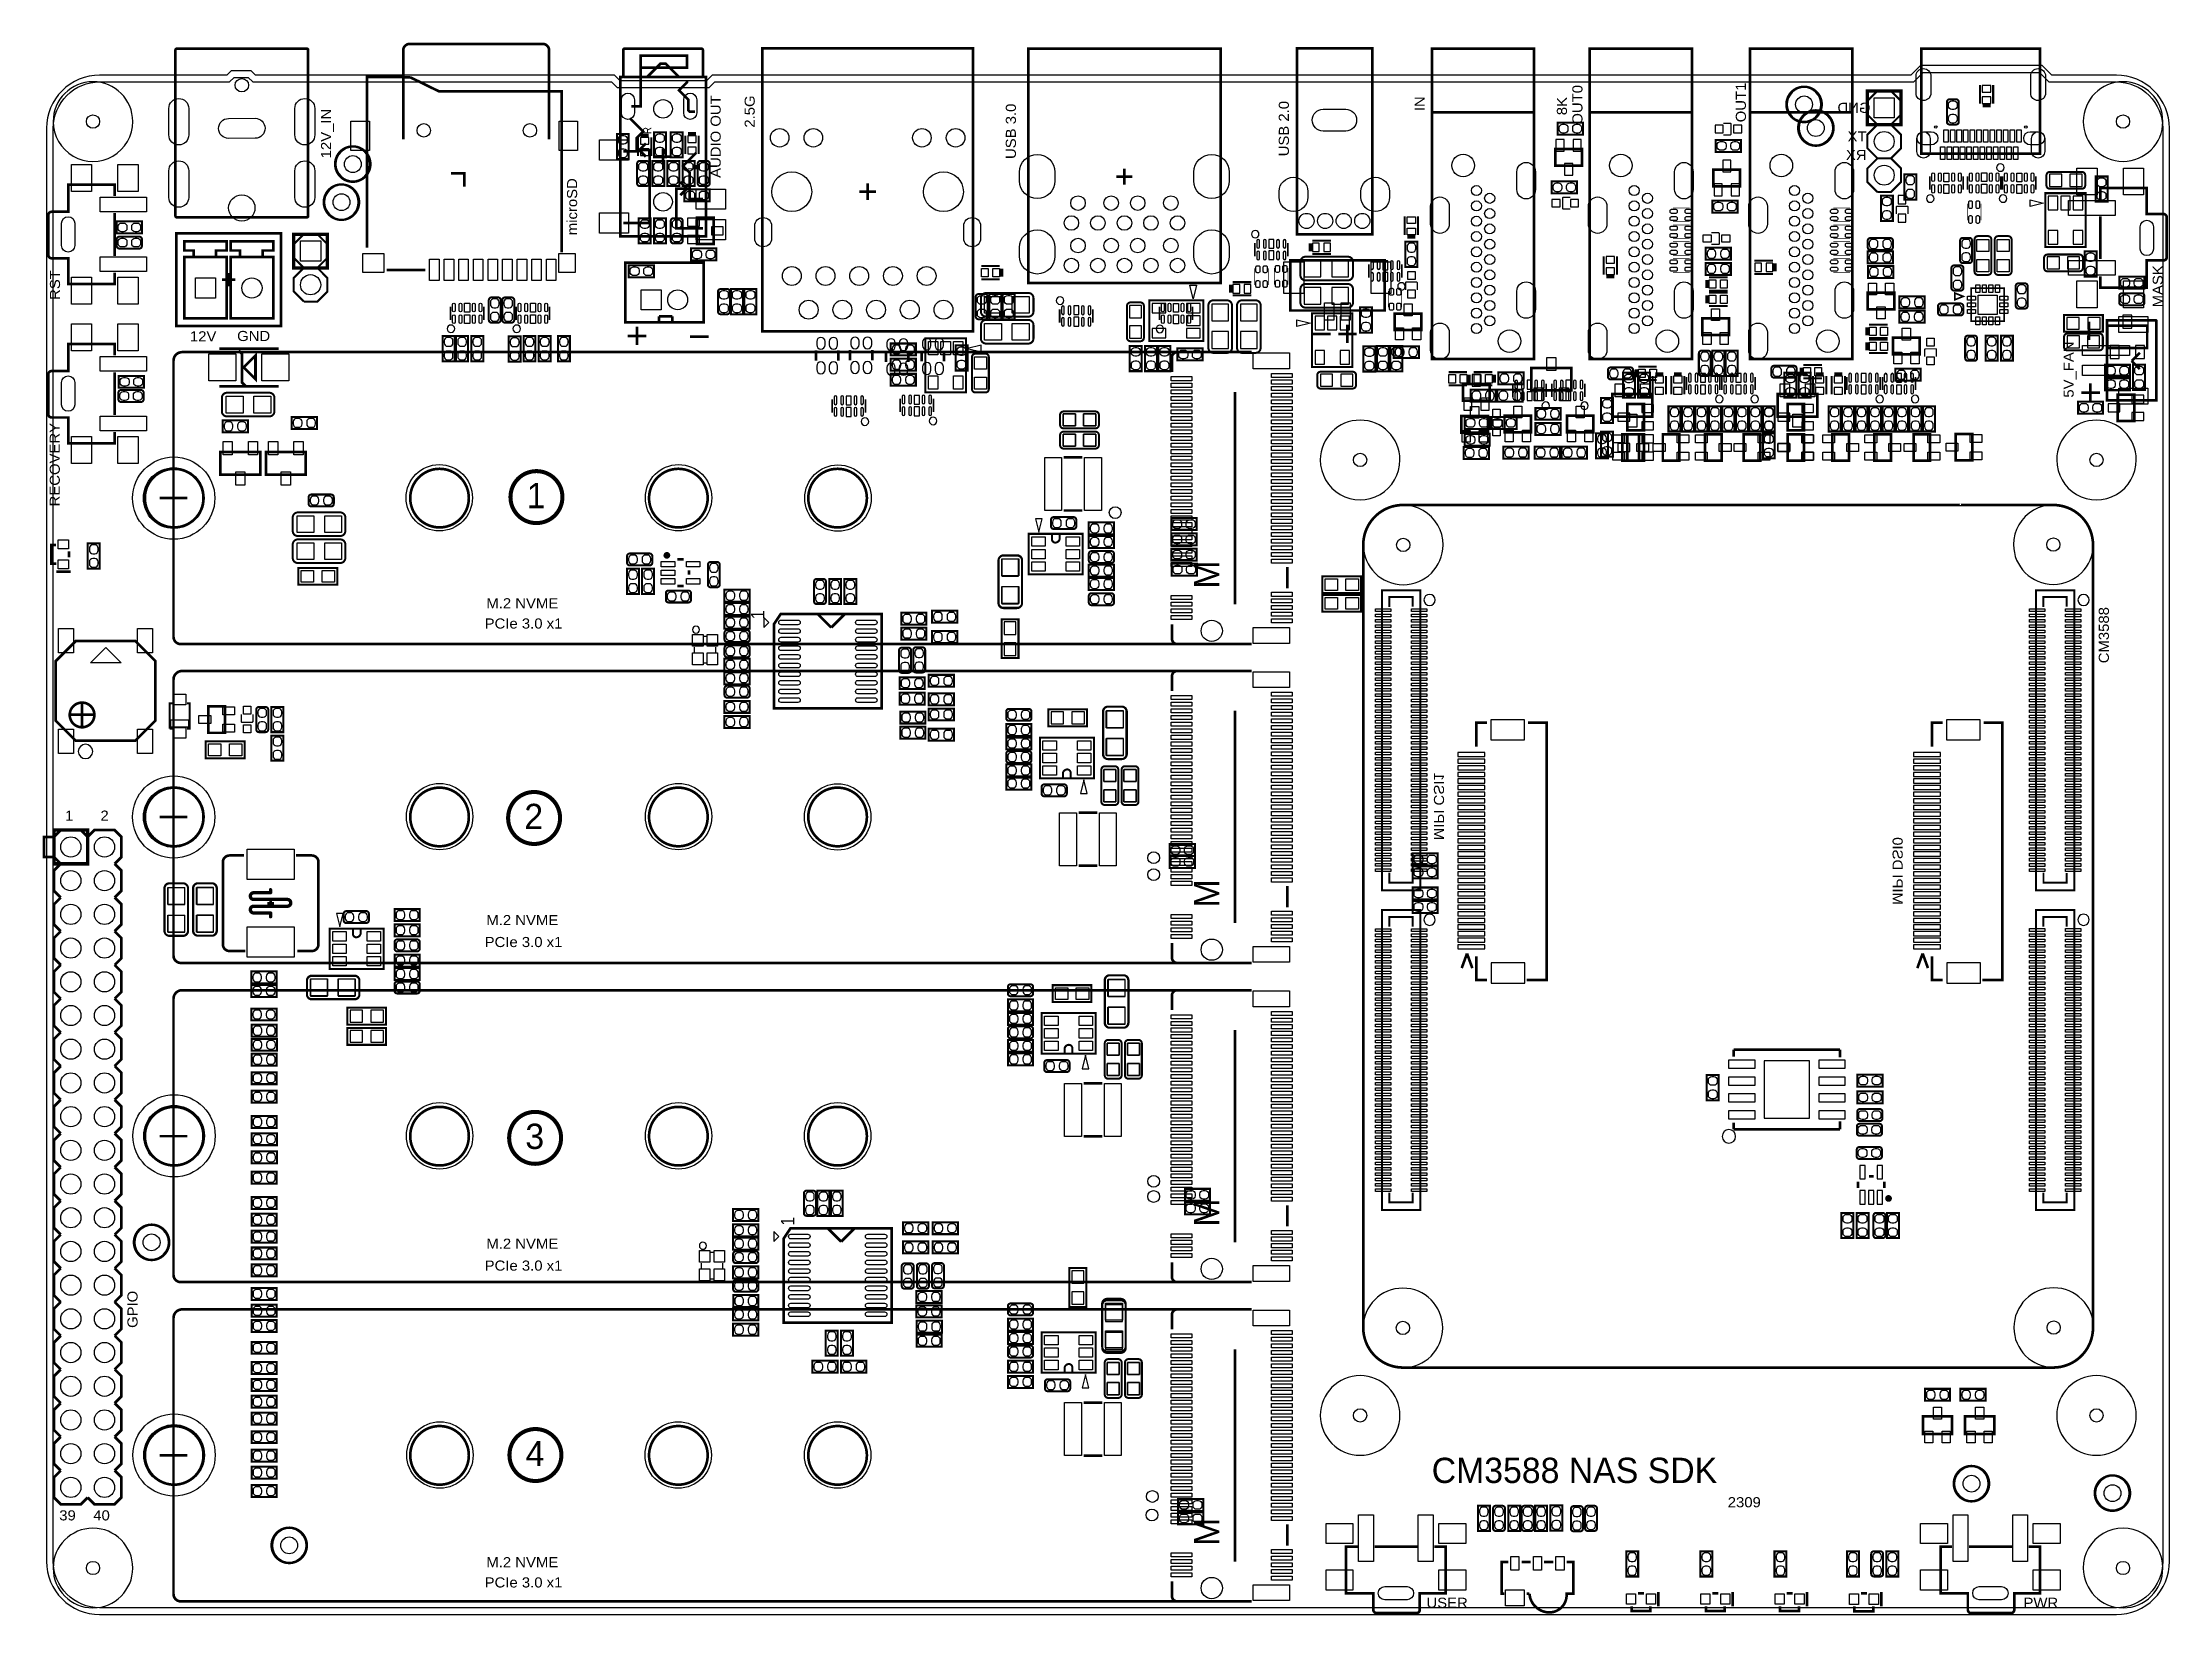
# Model space of a CAD drawing. Extents: x 0 to 160, y 0 to 118.
import ezdxf

# ---------------------------------------------------------------- set-up
doc = ezdxf.new("R2010")
doc.units = 0
for name, color, linetype in [('BG_OUTLINE', 254, 'CONTINUOUS'), ('BG_SILKSCREEN_TOP', 9, 'CONTINUOUS'), ('PG_SILKSCREEN_BOTTOM', 12, 'CONTINUOUS'), ('PG_SILKSCREEN_TOP', 9, 'CONTINUOUS'), ('PIN_BOTTOM', 1, 'CONTINUOUS'), ('PIN_TOP', 110, 'CONTINUOUS'), ('RKI_ALL', 40, 'CONTINUOUS'), ('RKO_ALL', 23, 'CONTINUOUS'), ('RKO_BOTTOM', 23, 'CONTINUOUS'), ('RKO_TOP', 23, 'CONTINUOUS'), ('VKO_BOTTOM', 23, 'CONTINUOUS'), ('VKO_TOP', 23, 'CONTINUOUS')]:
    doc.layers.add(name, color=color, linetype=linetype)

msp = doc.modelspace()

# ---------------------------------------------------------------- texts
at = {"layer": 'PG_SILKSCREEN_BOTTOM', "text_generation_flag": 2, "width": 1.1}
for s, p in [('GND', (137.4648, 113.157)), ('TX', (137.1727, 110.998)), ('RX', (137.1727, 109.601))]:
    msp.add_text(s, height=0.762, dxfattribs=at).set_placement(p)
for s, p in [('MIPI CSI1', (104.562783, 58.3438)), ('MIPI DSI0', (139.132183, 53.467))]:
    msp.add_text(s, height=0.762, rotation=270, dxfattribs=at).set_placement(p)
at = {"layer": 'PG_SILKSCREEN_TOP'}
for s, height, width, p in [('AUDIO OUT', 0.762, 1.1, (50.809398, 108.2548)), ('2.5G', 0.762, 1.1, (53.374798, 112.0394)), ('USB 2.0', 0.762, 1.1, (93.633798, 109.8804)), ('IN', 0.762, 1.1, (103.869998, 113.284)), ('8K', 0.762, 1.1, (114.591084, 112.9792)), ('OUT0', 0.762, 1.1, (115.759484, 112.268)), ('OUT1', 0.762, 1.1, (128.078484, 112.4458)), ('12V_IN', 0.762, 1.1, (21.446998, 109.728)), ('USB 3.0', 0.762, 1.1, (73.059798, 109.6772)), ('R', 0.635, 0.88, (45.589317, 111.548596)), ('L', 0.635, 0.88, (48.989361, 108.848601)), ('microSD', 0.762, 1.1, (39.988998, 103.9368)), ('RST', 0.762, 1.1, (1.016, 99.06)), ('MASK', 0.762, 1.1, (159.499681, 98.499803)), ('5V_FAN', 0.762, 1.1, (152.781, 91.694)), ('RECOVERY', 0.762, 1.1, (0.999998, 83.499833)), ('1', 1.016, 0.875, (54.102965, 75.0062)), ('CM3588', 0.762, 1.1, (155.434284, 71.6788)), ('1', 1.016, 0.875, (56.362067, 29.2989)), ('GPIO', 0.762, 1.1, (6.858, 21.59))]:
    msp.add_text(s, height=height, rotation=90, dxfattribs=dict(at, width=width)).set_placement(p)
at = {"layer": 'PG_SILKSCREEN_TOP', "width": 1.1}
for s, p in [('12V', (10.806684, 95.9358)), ('GND', (14.362684, 95.9612)), ('M.2 NVME', (33.147, 75.819)), ('PCIe 3.0 x1', (33.02, 74.295)), ('1', (1.397, 59.817)), ('2', (4.064, 59.817)), ('M.2 NVME', (33.147, 51.943)), ('PCIe 3.0 x1', (33.02, 50.292)), ('M.2 NVME', (33.147, 27.559)), ('PCIe 3.0 x1', (33.02, 25.908)), ('2309', (126.7079, 8.0772)), ('39', (0.956183, 7.0866)), ('40', (3.521583, 7.0866)), ('M.2 NVME', (33.147, 3.556)), ('PCIe 3.0 x1', (33.02, 2.032)), ('USER', (103.999792, 0.499999)), ('PWR', (148.999702, 0.499999))]:
    msp.add_text(s, height=0.762, dxfattribs=at).set_placement(p)
at = {"layer": 'PG_SILKSCREEN_TOP'}
for s, p in [('1', (36.185983, 83.3628)), ('2', (36.008183, 59.182)), ('3', (36.084383, 35.0774)), ('4', (36.109783, 11.176)), ('CM3588 NAS SDK', (104.394, 9.906))]:
    msp.add_text(s, height=1.905, dxfattribs=at).set_placement(p)
for p in [(88.388088, 77.302411), (88.388088, 53.274011), (88.388088, 29.220211), (88.388088, 5.166411)]:
    msp.add_text('M', height=1.905, rotation=90, dxfattribs=at).set_placement(p)

# ---------------------------------------------------------------- linework, layer by layer
at = {"layer": 'BG_OUTLINE'}
msp.add_lwpolyline([(3.999992, 0), (155.999688, 0, 0.414214), (159.99968, 3.999992), (159.99968, 111.999776, 0.414214), (155.999688, 115.999768), (151.13, 115.999768), (150.416768, 116.713), (141.224, 116.713), (140.510768, 115.999768), (50.165, 115.999768), (49.735232, 115.57), (43.228768, 115.57), (42.799, 115.999768), (15.748, 115.999768), (15.415768, 116.332), (13.921232, 116.332), (13.589, 115.999768), (3.999992, 115.999768, 0.414214), (0, 111.999776), (0, 3.999992, 0.414214)], format="xyb", close=True, dxfattribs=at)
at = {"layer": 'BG_SILKSCREEN_TOP', "const_width": 0.2032}
msp.add_lwpolyline([(144.290923, 83.60664), (151.237823, 83.60664, -0.414214), (154.237055, 80.607408), (154.237055, 21.603462, -0.414214), (151.238077, 18.604484), (102.234873, 18.604484, -0.414214), (99.236403, 21.602954), (99.236403, 80.60563, -0.414214), (102.236397, 83.605624), (144.289907, 83.605624, 0.414214), (144.290923, 83.60664)], format="xyb", dxfattribs=at)
at = {"layer": 'PG_SILKSCREEN_BOTTOM'}
for points, const_width in [([(133.8072, 113.792, 1), (131.1148, 113.792, 1), (133.8072, 113.792)], 0.1524), ([(144.123054, 113.973254), (144.123054, 112.479633, -0.414214), (143.919854, 112.276433), (143.426078, 112.276433, -0.414214), (143.222878, 112.479633), (143.222878, 113.973254, -0.414214), (143.426078, 114.176454), (143.919854, 114.176454, -0.414214), (144.123054, 113.973254)], 0.1524), ([(24.425783, 109.2962, 1), (21.733383, 109.2962, 1), (24.425783, 109.2962)], 0.1524), ([(45.408088, 109.331811), (45.408088, 107.838189, -0.414214), (45.204888, 107.634989), (44.711112, 107.634989, -0.414214), (44.507912, 107.838189), (44.507912, 109.331811, -0.414214), (44.711112, 109.535011), (45.204888, 109.535011, -0.414214), (45.408088, 109.331811)], 0.1524), ([(49.980088, 109.331811), (49.980088, 107.838189, -0.414214), (49.776888, 107.634989), (49.283112, 107.634989, -0.414214), (49.079912, 107.838189), (49.079912, 109.331811, -0.414214), (49.283112, 109.535011), (49.776888, 109.535011, -0.414214), (49.980088, 109.331811)], 0.1524), ([(150.983264, 108.705244), (153.396264, 108.705244, -0.414214), (153.650264, 108.451244), (153.650264, 107.689244, -0.414214), (153.396264, 107.435244), (150.983264, 107.435244, -0.414214), (150.729264, 107.689244), (150.729264, 108.451244, -0.414214), (150.983264, 108.705244)], 0.1524), ([(47.948088, 105.013811), (47.948088, 103.520189, -0.414214), (47.744888, 103.316989), (47.251112, 103.316989, -0.414214), (47.047912, 103.520189), (47.047912, 105.013811, -0.414214), (47.251112, 105.217011), (47.744888, 105.217011, -0.414214), (47.948088, 105.013811)], 0.1524), ([(6.986194, 102.927912), (5.492572, 102.927912, -0.414214), (5.289372, 103.131112), (5.289372, 103.624888, -0.414214), (5.492572, 103.828088), (6.986194, 103.828088, -0.414214), (7.189394, 103.624888), (7.189394, 103.131112, -0.414214), (6.986194, 102.927912)], 0.1524), ([(98.4631, 101.933883), (98.4631, 100.917883, -0.414214), (98.0821, 100.536883), (94.8817, 100.536883, -0.414214), (94.5007, 100.917883), (94.5007, 101.933883, -0.414214), (94.8817, 102.314883), (98.0821, 102.314883, -0.414214), (98.4631, 101.933883)], 0.1524), ([(150.805464, 102.482244), (153.218464, 102.482244, -0.414214), (153.472464, 102.228244), (153.472464, 101.466244, -0.414214), (153.218464, 101.212244), (150.805464, 101.212244, -0.414214), (150.551464, 101.466244), (150.551464, 102.228244, -0.414214), (150.805464, 102.482244)], 0.1524), ([(50.603912, 98.186189), (50.603912, 99.679811, -0.414214), (50.807112, 99.883011), (51.300888, 99.883011, -0.414214), (51.504088, 99.679811), (51.504088, 98.186189, -0.414214), (51.300888, 97.982989), (50.807112, 97.982989, -0.414214), (50.603912, 98.186189)], 0.1524), ([(70.034912, 97.805189), (70.034912, 99.298811, -0.414214), (70.238112, 99.502011), (70.731888, 99.502011, -0.414214), (70.935088, 99.298811), (70.935088, 97.805189, -0.414214), (70.731888, 97.601989), (70.238112, 97.601989, -0.414214), (70.034912, 97.805189)], 0.1524), ([(98.4631, 99.876483), (98.4631, 98.860483, -0.414214), (98.0821, 98.479483), (94.8817, 98.479483, -0.414214), (94.5007, 98.860483), (94.5007, 99.876483, -0.414214), (94.8817, 100.257483), (98.0821, 100.257483, -0.414214), (98.4631, 99.876483)], 0.1524), ([(157.910327, 98.660712), (156.416705, 98.660712, -0.414214), (156.213505, 98.863912), (156.213505, 99.357688, -0.414214), (156.416705, 99.560888), (157.910327, 99.560888, -0.414214), (158.113527, 99.357688), (158.113527, 98.863912, -0.414214), (157.910327, 98.660712)], 0.1524), ([(82.7024, 98.6155), (82.7024, 96.2025, -0.414214), (82.4484, 95.9485), (81.6864, 95.9485, -0.414214), (81.4324, 96.2025), (81.4324, 98.6155, -0.414214), (81.6864, 98.8695), (82.4484, 98.8695, -0.414214), (82.7024, 98.6155)], 0.1524), ([(88.9635, 95.068517), (87.9475, 95.068517, -0.414214), (87.5665, 95.449517), (87.5665, 98.649917, -0.414214), (87.9475, 99.030917), (88.9635, 99.030917, -0.414214), (89.3445, 98.649917), (89.3445, 95.449517, -0.414214), (88.9635, 95.068517)], 0.1524), ([(91.1225, 95.068517), (90.1065, 95.068517, -0.414214), (89.7255, 95.449517), (89.7255, 98.649917, -0.414214), (90.1065, 99.030917), (91.1225, 99.030917, -0.414214), (91.5035, 98.649917), (91.5035, 95.449517, -0.414214), (91.1225, 95.068517)], 0.1524), ([(152.3111, 96.529017), (154.7241, 96.529017, -0.414214), (154.9781, 96.275017), (154.9781, 95.513017, -0.414214), (154.7241, 95.259017), (152.3111, 95.259017, -0.414214), (152.0571, 95.513017), (152.0571, 96.275017, -0.414214), (152.3111, 96.529017)], 0.1524), ([(96.0247, 93.6498), (98.4377, 93.6498, -0.414214), (98.6917, 93.3958), (98.6917, 92.6338, -0.414214), (98.4377, 92.3798), (96.0247, 92.3798, -0.414214), (95.7707, 92.6338), (95.7707, 93.3958, -0.414214), (96.0247, 93.6498)], 0.1524), ([(7.113194, 91.370912), (5.619572, 91.370912, -0.414214), (5.416372, 91.574112), (5.416372, 92.067888, -0.414214), (5.619572, 92.271088), (7.113194, 92.271088, -0.414214), (7.316394, 92.067888), (7.316394, 91.574112, -0.414214), (7.113194, 91.370912)], 0.1524), ([(79.0575, 89.3826), (76.6445, 89.3826, -0.414214), (76.3905, 89.6366), (76.3905, 90.3986, -0.414214), (76.6445, 90.6526), (79.0575, 90.6526, -0.414214), (79.3115, 90.3986), (79.3115, 89.6366, -0.414214), (79.0575, 89.3826)], 0.1524), ([(79.0575, 87.8586), (76.6445, 87.8586, -0.414214), (76.3905, 88.1126), (76.3905, 88.8746, -0.414214), (76.6445, 89.1286), (79.0575, 89.1286, -0.414214), (79.3115, 88.8746), (79.3115, 88.1126, -0.414214), (79.0575, 87.8586)], 0.1524), ([(73.1393, 75.8317), (72.1233, 75.8317, -0.414214), (71.7423, 76.2127), (71.7423, 79.4131, -0.414214), (72.1233, 79.7941), (73.1393, 79.7941, -0.414214), (73.5203, 79.4131), (73.5203, 76.2127, -0.414214), (73.1393, 75.8317)], 0.1524), ([(80.0227, 68.4149), (81.0387, 68.4149, -0.414214), (81.4197, 68.0339), (81.4197, 64.8335, -0.414214), (81.0387, 64.4525), (80.0227, 64.4525, -0.414214), (79.6417, 64.8335), (79.6417, 68.0339, -0.414214), (80.0227, 68.4149)], 0.1524), ([(79.502, 61.2521), (79.502, 63.6651, -0.414214), (79.756, 63.9191), (80.518, 63.9191, -0.414214), (80.772, 63.6651), (80.772, 61.2521, -0.414214), (80.518, 60.9981), (79.756, 60.9981, -0.414214), (79.502, 61.2521)], 0.1524), ([(81.026, 61.2521), (81.026, 63.6651, -0.414214), (81.28, 63.9191), (82.042, 63.9191, -0.414214), (82.296, 63.6651), (82.296, 61.2521, -0.414214), (82.042, 60.9981), (81.28, 60.9981, -0.414214), (81.026, 61.2521)], 0.1524), ([(9.271, 55.0926), (10.287, 55.0926, -0.414214), (10.668, 54.7116), (10.668, 51.5112, -0.414214), (10.287, 51.1302), (9.271, 51.1302, -0.414214), (8.89, 51.5112), (8.89, 54.7116, -0.414214), (9.271, 55.0926)], 0.1524), ([(11.4427, 55.1053), (12.4587, 55.1053, -0.414214), (12.8397, 54.7243), (12.8397, 51.5239, -0.414214), (12.4587, 51.1429), (11.4427, 51.1429, -0.414214), (11.0617, 51.5239), (11.0617, 54.7243, -0.414214), (11.4427, 55.1053)], 0.1524), ([(23.5839, 47.7393), (23.5839, 46.7233, -0.414214), (23.2029, 46.3423), (20.0025, 46.3423, -0.414214), (19.6215, 46.7233), (19.6215, 47.7393, -0.414214), (20.0025, 48.1203), (23.2029, 48.1203, -0.414214), (23.5839, 47.7393)], 0.1524), ([(80.1497, 48.1711), (81.1657, 48.1711, -0.414214), (81.5467, 47.7901), (81.5467, 44.5897, -0.414214), (81.1657, 44.2087), (80.1497, 44.2087, -0.414214), (79.7687, 44.5897), (79.7687, 47.7901, -0.414214), (80.1497, 48.1711)], 0.1524), ([(79.756, 40.6273), (79.756, 43.0403, -0.414214), (80.01, 43.2943), (80.772, 43.2943, -0.414214), (81.026, 43.0403), (81.026, 40.6273, -0.414214), (80.772, 40.3733), (80.01, 40.3733, -0.414214), (79.756, 40.6273)], 0.1524), ([(81.28, 40.6273), (81.28, 43.0403, -0.414214), (81.534, 43.2943), (82.296, 43.2943, -0.414214), (82.55, 43.0403), (82.55, 40.6273, -0.414214), (82.296, 40.3733), (81.534, 40.3733, -0.414214), (81.28, 40.6273)], 0.1524), ([(138.135411, 36.075112), (136.641789, 36.075112, -0.414214), (136.438589, 36.278312), (136.438589, 36.772088, -0.414214), (136.641789, 36.975288), (138.135411, 36.975288, -0.414214), (138.338611, 36.772088), (138.338611, 36.278312, -0.414214), (138.135411, 36.075112)], 0.1524), ([(138.160811, 37.183695), (136.667189, 37.183695, -0.414214), (136.463989, 37.386895), (136.463989, 37.880671, -0.414214), (136.667189, 38.083871), (138.160811, 38.083871, -0.414214), (138.364011, 37.880671), (138.364011, 37.386895, -0.414214), (138.160811, 37.183695)], 0.1524), ([(138.126394, 34.322512), (136.632772, 34.322512, -0.414214), (136.429572, 34.525712), (136.429572, 35.019488, -0.414214), (136.632772, 35.222688), (138.126394, 35.222688, -0.414214), (138.329594, 35.019488), (138.329594, 34.525712, -0.414214), (138.126394, 34.322512)], 0.1524), ([(138.953113, 31.348172, 1), (138.699113, 31.348172, 1), (138.953113, 31.348172)], 0.254), ([(9.261983, 28.0416, 1), (6.569583, 28.0416, 1), (9.261983, 28.0416)], 0.1524), ([(138.591671, 30.058411), (138.591671, 28.564789, -0.414214), (138.388471, 28.361589), (137.894695, 28.361589, -0.414214), (137.691495, 28.564789), (137.691495, 30.058411, -0.414214), (137.894695, 30.261611), (138.388471, 30.261611, -0.414214), (138.591671, 30.058411)], 0.1524), ([(79.943198, 23.6728), (80.959198, 23.6728, -0.414214), (81.340198, 23.2918), (81.340198, 20.0914, -0.414214), (80.959198, 19.7104), (79.943198, 19.7104, -0.414214), (79.562198, 20.0914), (79.562198, 23.2918, -0.414214), (79.943198, 23.6728)], 0.1524), ([(79.756, 16.5735), (79.756, 18.9865, -0.414214), (80.01, 19.2405), (80.772, 19.2405, -0.414214), (81.026, 18.9865), (81.026, 16.5735, -0.414214), (80.772, 16.3195), (80.01, 16.3195, -0.414214), (79.756, 16.5735)], 0.1524), ([(81.28, 16.5735), (81.28, 18.9865, -0.414214), (81.534, 19.2405), (82.296, 19.2405, -0.414214), (82.55, 18.9865), (82.55, 16.5735, -0.414214), (82.296, 16.3195), (81.534, 16.3195, -0.414214), (81.28, 16.5735)], 0.1524), ([(146.421983, 9.8552, 1), (143.729583, 9.8552, 1), (146.421983, 9.8552)], 0.1524)]:
    msp.add_lwpolyline(points, format="xyb", dxfattribs=dict(at, const_width=const_width))
for points, const_width in [([(145.712967, 115.247242), (145.712967, 113.847245)], 0.1524), ([(146.512966, 113.747245), (145.912967, 113.747245)], 0.1524), ([(146.712965, 115.247242), (146.712965, 113.847245)], 0.1524), ([(115.795095, 111.513112), (113.895073, 111.513112), (113.895073, 112.413288), (115.795095, 112.413288), (115.795095, 111.513112)], 0.1524), ([(126.367692, 112.377804), (126.917679, 112.377804), (126.957684, 112.337799), (126.957684, 111.537801), (126.917679, 111.497796), (126.367692, 111.497796)], 0.1), ([(146.512966, 113.647245), (145.912967, 113.647245)], 0.1524), ([(43.884088, 111.567011), (43.884088, 109.666989), (42.983912, 109.666989), (42.983912, 111.567011), (43.884088, 111.567011)], 0.1524), ([(44.585001, 109.917001), (44.585001, 111.316999)], 0.1524), ([(44.785001, 111.516998), (45.384999, 111.516998)], 0.1524), ([(44.785001, 111.416998), (45.384999, 111.416998)], 0.1524), ([(45.584999, 109.917001), (45.584999, 111.316999)], 0.1524), ([(46.678088, 111.694011), (46.678088, 109.793989), (45.777912, 109.793989), (45.777912, 111.694011), (46.678088, 111.694011)], 0.1524), ([(47.948088, 111.694011), (47.948088, 109.793989), (47.047912, 109.793989), (47.047912, 111.694011), (47.948088, 111.694011)], 0.1524), ([(48.141001, 110.044001), (48.141001, 111.443999)], 0.1524), ([(48.341001, 111.643998), (48.940999, 111.643998)], 0.1524), ([(48.341001, 111.543998), (48.940999, 111.543998)], 0.1524), ([(49.140999, 110.044001), (49.140999, 111.443999)], 0.1524), ([(127.707695, 110.217712), (125.807673, 110.217712), (125.807673, 111.117888), (127.707695, 111.117888), (127.707695, 110.217712)], 0.1524), ([(45.650912, 107.634989), (45.650912, 109.535011), (46.551088, 109.535011), (46.551088, 107.634989), (45.650912, 107.634989)], 0.1524), ([(46.793912, 107.634989), (46.793912, 109.535011), (47.694088, 109.535011), (47.694088, 107.634989), (46.793912, 107.634989)], 0.1524), ([(47.936912, 107.634989), (47.936912, 109.535011), (48.837088, 109.535011), (48.837088, 107.634989), (47.936912, 107.634989)], 0.1524), ([(113.718086, 110.430208), (115.718082, 110.430208), (115.718082, 109.180198), (113.718086, 109.180198), (113.718086, 110.430208)], 0.2), ([(49.972011, 106.483912), (48.071989, 106.483912), (48.071989, 107.384088), (49.972011, 107.384088), (49.972011, 106.483912)], 0.1524), ([(113.437873, 107.993688), (115.337895, 107.993688), (115.337895, 107.093512), (113.437873, 107.093512), (113.437873, 107.993688)], 0.1524), ([(127.630682, 107.628792), (125.630686, 107.628792), (125.630686, 108.878802), (127.630682, 108.878802), (127.630682, 107.628792)], 0.2), ([(154.432076, 106.459833), (154.432076, 108.359854), (155.332252, 108.359854), (155.332252, 106.459833), (154.432076, 106.459833)], 0.1524), ([(114.854076, 105.909796), (114.304089, 105.909796), (114.264084, 105.949801), (114.264084, 106.749799), (114.304089, 106.789804), (114.854076, 106.789804)], 0.1), ([(123.832696, 105.977792), (122.582686, 105.977792)], 0.050013), ([(125.553673, 106.545888), (127.453695, 106.545888), (127.453695, 105.645712), (125.553673, 105.645712), (125.553673, 106.545888)], 0.1524), ([(135.92208, 105.977792), (134.67207, 105.977792)], 0.050013), ([(139.150471, 106.918811), (139.150471, 105.018789), (138.250295, 105.018789), (138.250295, 106.918811), (139.150471, 106.918811)], 0.1524), ([(139.403379, 105.528008), (139.403379, 106.077995), (139.443384, 106.118), (140.243382, 106.118), (140.283387, 106.077995), (140.283387, 105.528008)], 0.1), ([(150.640364, 103.041044), (150.640364, 107.105044), (153.688364, 107.105044), (153.688364, 103.041044), (150.640364, 103.041044)], 0.1524), ([(7.189394, 104.070912), (5.289372, 104.070912), (5.289372, 104.971088), (7.189394, 104.971088), (7.189394, 104.070912)], 0.1524), ([(45.535088, 105.217011), (45.535088, 103.316989), (44.634912, 103.316989), (44.634912, 105.217011), (45.535088, 105.217011)], 0.1524), ([(46.678088, 105.217011), (46.678088, 103.316989), (45.777912, 103.316989), (45.777912, 105.217011), (46.678088, 105.217011)], 0.1524), ([(49.030992, 103.267002), (49.030992, 105.266998), (50.281002, 105.266998), (50.281002, 103.267002), (49.030992, 103.267002)], 0.2), ([(123.83069, 104.9528), (122.580679, 104.9528)], 0.050013), ([(123.832696, 104.707792), (122.582686, 104.707792)], 0.050013), ([(135.920074, 104.9528), (134.670063, 104.9528)], 0.050013), ([(135.92208, 104.707792), (134.67207, 104.707792)], 0.050013), ([(50.480011, 102.038912), (48.579989, 102.038912), (48.579989, 102.939088), (50.480011, 102.939088), (50.480011, 102.038912)], 0.1524), ([(91.063064, 102.344474), (91.063064, 103.344472)], 0.127), ([(93.562932, 102.344474), (93.562932, 103.344472)], 0.127), ([(95.197219, 102.722401), (95.197219, 103.322399)], 0.1524), ([(95.297219, 102.722401), (95.297219, 103.322399)], 0.1524), ([(96.797216, 103.522399), (95.397218, 103.522399)], 0.1524), ([(96.797216, 102.522401), (95.397218, 102.522401)], 0.1524), ([(123.83069, 103.6828), (122.580679, 103.6828)], 0.050013), ([(123.832696, 103.437792), (122.582686, 103.437792)], 0.050013), ([(135.920074, 103.6828), (134.670063, 103.6828)], 0.050013), ([(135.92208, 103.437792), (134.67207, 103.437792)], 0.050013), ([(154.503069, 102.721054), (154.503069, 100.821033), (153.602893, 100.821033), (153.602893, 102.721054), (154.503069, 102.721054)], 0.1524), ([(43.880989, 101.669088), (45.781011, 101.669088), (45.781011, 100.768912), (43.880989, 100.768912), (43.880989, 101.669088)], 0.1524), ([(91.059406, 101.443612), (91.059406, 100.193602)], 0.050013), ([(92.084398, 101.441606), (92.084398, 100.191595)], 0.050013), ([(92.532606, 101.469012), (92.532606, 100.219002)], 0.050013), ([(93.557598, 101.467006), (93.557598, 100.216995)], 0.050013), ([(99.648264, 101.744526), (99.648264, 100.744528)], 0.127), ([(102.148132, 101.744526), (102.148132, 100.744528)], 0.127), ([(117.367685, 102.350799), (117.367685, 100.950801)], 0.1524), ([(118.367683, 102.350799), (118.367683, 100.950801)], 0.1524), ([(123.83069, 102.4128), (122.580679, 102.4128)], 0.050013), ([(123.83069, 101.1428), (122.580679, 101.1428)], 0.050013), ([(123.832696, 102.167792), (122.582686, 102.167792)], 0.050013), ([(128.724685, 102.023799), (130.124683, 102.023799)], 0.1524), ([(128.724685, 101.023801), (130.124683, 101.023801)], 0.1524), ([(130.224682, 101.823799), (130.224682, 101.223801)], 0.1524), ([(130.324682, 101.823799), (130.324682, 101.223801)], 0.1524), ([(135.920074, 102.4128), (134.670063, 102.4128)], 0.050013), ([(135.920074, 101.1428), (134.670063, 101.1428)], 0.050013), ([(135.92208, 102.167792), (134.67207, 102.167792)], 0.050013), ([(51.585495, 97.982989), (51.585495, 99.883011), (52.485671, 99.883011), (52.485671, 97.982989), (51.585495, 97.982989)], 0.1524), ([(53.501671, 99.883011), (53.501671, 97.982989), (52.601495, 97.982989), (52.601495, 99.883011), (53.501671, 99.883011)], 0.1524), ([(71.050912, 97.601989), (71.050912, 99.502011), (71.951088, 99.502011), (71.951088, 97.601989), (71.050912, 97.601989)], 0.1524), ([(72.967088, 99.502011), (72.967088, 97.601989), (72.066912, 97.601989), (72.066912, 99.502011), (72.967088, 99.502011)], 0.1524), ([(89.193802, 99.598201), (89.193802, 100.198199)], 0.1524), ([(89.293802, 99.598201), (89.293802, 100.198199)], 0.1524), ([(90.793799, 100.398199), (89.393801, 100.398199)], 0.1524), ([(90.793799, 99.398201), (89.393801, 99.398201)], 0.1524), ([(101.117806, 99.741812), (101.117806, 98.491802)], 0.050013), ([(102.142798, 99.739806), (102.142798, 98.489795)], 0.050013), ([(118.167683, 100.850802), (117.567685, 100.850802)], 0.1524), ([(118.167683, 100.750802), (117.567685, 100.750802)], 0.1524), ([(158.113527, 99.905312), (156.213505, 99.905312), (156.213505, 100.805488), (158.113527, 100.805488), (158.113527, 99.905312)], 0.1524), ([(76.356464, 97.340674), (76.356464, 98.340672)], 0.127), ([(78.856332, 97.340674), (78.856332, 98.340672)], 0.127), ([(83.1088, 99.018217), (87.1728, 99.018217), (87.1728, 95.970217), (83.1088, 95.970217), (83.1088, 99.018217)], 0.1524), ([(95.377, 93.996383), (95.377, 98.060383), (98.425, 98.060383), (98.425, 93.996383), (95.377, 93.996383)], 0.1524), ([(99.891088, 98.502394), (99.891088, 96.602372), (98.990912, 96.602372), (98.990912, 98.502394), (99.891088, 98.502394)], 0.1524), ([(152.0571, 96.656017), (154.9781, 96.656017), (154.9781, 97.926017), (152.0571, 97.926017), (152.0571, 96.656017)], 0.1524), ([(158.319597, 97.125028), (155.319603, 97.125028), (155.319603, 95.425006), (158.319597, 95.425006), (158.319597, 97.125028)], 0.2), ([(57.985787, 94.488991), (57.985787, 95.258992)], 0.2), ([(59.665794, 94.479008), (59.665794, 95.249009)], 0.2), ([(60.551187, 94.514391), (60.551187, 95.284392)], 0.2), ([(62.231194, 94.504408), (62.231194, 95.274409)], 0.2), ([(63.268987, 94.387391), (63.268987, 95.157392)], 0.2), ([(64.948994, 94.377408), (64.948994, 95.147409)], 0.2), ([(65.961387, 94.438191), (65.961387, 95.208192)], 0.2), ([(67.641394, 94.428208), (67.641394, 95.198209)], 0.2), ([(68.510912, 93.741189), (68.510912, 95.641211), (69.411088, 95.641211), (69.411088, 93.741189), (68.510912, 93.741189)], 0.1524), ([(81.642712, 93.690389), (81.642712, 95.590411), (82.542888, 95.590411), (82.542888, 93.690389), (81.642712, 93.690389)], 0.1524), ([(83.685888, 95.590411), (83.685888, 93.690389), (82.785712, 93.690389), (82.785712, 95.590411), (83.685888, 95.590411)], 0.1524), ([(83.801712, 93.690389), (83.801712, 95.590411), (84.701888, 95.590411), (84.701888, 93.690389), (83.801712, 93.690389)], 0.1524), ([(87.132211, 94.504129), (85.232189, 94.504129), (85.232189, 95.404305), (87.132211, 95.404305), (87.132211, 94.504129)], 0.1524), ([(99.244912, 93.664989), (99.244912, 95.565011), (100.145088, 95.565011), (100.145088, 93.664989), (99.244912, 93.664989)], 0.1524), ([(100.260912, 93.681372), (100.260912, 95.581394), (101.161088, 95.581394), (101.161088, 93.681372), (100.260912, 93.681372)], 0.1524), ([(102.177088, 95.581394), (102.177088, 93.681372), (101.276912, 93.681372), (101.276912, 95.581394), (102.177088, 95.581394)], 0.1524), ([(7.341794, 92.437712), (5.441772, 92.437712), (5.441772, 93.337888), (7.341794, 93.337888), (7.341794, 92.437712)], 0.1524), ([(118.814596, 91.683789), (118.814596, 93.583811), (119.714772, 93.583811), (119.714772, 91.683789), (118.814596, 91.683789)], 0.1524), ([(119.957596, 91.683789), (119.957596, 93.583811), (120.857772, 93.583811), (120.857772, 91.683789), (119.957596, 91.683789)], 0.1524), ([(121.050685, 91.933801), (121.050685, 93.333799)], 0.1524), ([(121.250685, 93.533798), (121.850683, 93.533798)], 0.1524), ([(121.250685, 93.433798), (121.850683, 93.433798)], 0.1524), ([(122.050683, 91.933801), (122.050683, 93.333799)], 0.1524), ([(122.447685, 91.933801), (122.447685, 93.333799)], 0.1524), ([(122.647685, 93.533798), (123.247683, 93.533798)], 0.1524), ([(122.647685, 93.433798), (123.247683, 93.433798)], 0.1524), ([(123.447683, 91.933801), (123.447683, 93.333799)], 0.1524), ([(123.60275, 93.260926), (123.60275, 92.260928)], 0.127), ([(126.102618, 93.260926), (126.102618, 92.260928)], 0.127), ([(126.26975, 93.260926), (126.26975, 92.260928)], 0.127), ([(128.769618, 93.260926), (128.769618, 92.260928)], 0.127), ([(130.981196, 91.683789), (130.981196, 93.583811), (131.881372, 93.583811), (131.881372, 91.683789), (130.981196, 91.683789)], 0.1524), ([(132.047996, 91.683789), (132.047996, 93.583811), (132.948172, 93.583811), (132.948172, 91.683789), (132.047996, 91.683789)], 0.1524), ([(133.141085, 91.933801), (133.141085, 93.333799)], 0.1524), ([(133.341085, 93.533798), (133.941083, 93.533798)], 0.1524), ([(133.341085, 93.433798), (133.941083, 93.433798)], 0.1524), ([(134.141083, 91.933801), (134.141083, 93.333799)], 0.1524), ([(134.538085, 91.933801), (134.538085, 93.333799)], 0.1524), ([(134.738085, 93.533798), (135.338083, 93.533798)], 0.1524), ([(134.738085, 93.433798), (135.338083, 93.433798)], 0.1524), ([(135.538083, 91.933801), (135.538083, 93.333799)], 0.1524), ([(135.69315, 93.260926), (135.69315, 92.260928)], 0.127), ([(138.193018, 93.260926), (138.193018, 92.260928)], 0.127), ([(138.36015, 93.260926), (138.36015, 92.260928)], 0.127), ([(140.860018, 93.260926), (140.860018, 92.260928)], 0.127), ([(157.033011, 93.275912), (155.132989, 93.275912), (155.132989, 94.176088), (157.033011, 94.176088), (157.033011, 93.275912)], 0.1524), ([(155.132989, 93.160088), (157.033011, 93.160088), (157.033011, 92.259912), (155.132989, 92.259912), (155.132989, 93.160088)], 0.1524), ([(157.258512, 92.277006), (157.258512, 94.177028), (158.158688, 94.177028), (158.158688, 92.277006), (157.258512, 92.277006)], 0.1524), ([(59.211464, 91.559126), (59.211464, 90.559128)], 0.127), ([(61.711332, 91.559126), (61.711332, 90.559128)], 0.127), ([(64.342264, 91.609926), (64.342264, 90.609928)], 0.127), ([(66.842132, 91.609926), (66.842132, 90.609928)], 0.127), ([(108.763181, 91.474392), (106.763185, 91.474392), (106.763185, 92.724402), (108.763181, 92.724402), (108.763181, 91.474392)], 0.2), ([(110.52175, 92.752926), (110.52175, 91.752928)], 0.127), ([(113.021618, 92.752926), (113.021618, 91.752928)], 0.127), ([(113.44275, 92.752926), (113.44275, 91.752928)], 0.127), ([(115.942618, 92.752926), (115.942618, 91.752928)], 0.127), ([(117.163596, 89.778789), (117.163596, 91.678811), (118.063772, 91.678811), (118.063772, 89.778789), (117.163596, 89.778789)], 0.1524), ([(153.100989, 91.382088), (155.001011, 91.382088), (155.001011, 90.481912), (153.100989, 90.481912), (153.100989, 91.382088)], 0.1524), ([(157.344008, 91.931998), (157.344008, 89.932002), (156.093998, 89.932002), (156.093998, 91.931998), (157.344008, 91.931998)], 0.2), ([(106.872989, 90.239088), (108.773011, 90.239088), (108.773011, 89.338912), (106.872989, 89.338912), (106.872989, 90.239088)], 0.1524), ([(108.904989, 90.239088), (110.805011, 90.239088), (110.805011, 89.338912), (108.904989, 89.338912), (108.904989, 90.239088)], 0.1524), ([(120.398692, 91.220798), (120.398692, 89.220802), (119.148682, 89.220802), (119.148682, 91.220798), (120.398692, 91.220798)], 0.2), ([(129.355596, 89.143789), (129.355596, 91.043811), (130.255772, 91.043811), (130.255772, 89.143789), (129.355596, 89.143789)], 0.1524), ([(132.463692, 91.220798), (132.463692, 89.220802), (131.213682, 89.220802), (131.213682, 91.220798), (132.463692, 91.220798)], 0.2), ([(108.773011, 88.068912), (106.872989, 88.068912), (106.872989, 88.969088), (108.773011, 88.969088), (108.773011, 88.068912)], 0.1524), ([(118.063772, 89.138811), (118.063772, 87.238789), (117.163596, 87.238789), (117.163596, 89.138811), (118.063772, 89.138811)], 0.1524), ([(120.398692, 88.934798), (120.398692, 86.934802), (119.148682, 86.934802), (119.148682, 88.934798), (120.398692, 88.934798)], 0.2), ([(130.255772, 89.011811), (130.255772, 87.111789), (129.355596, 87.111789), (129.355596, 89.011811), (130.255772, 89.011811)], 0.1524), ([(132.463692, 88.934798), (132.463692, 86.934802), (131.213682, 86.934802), (131.213682, 88.934798), (132.463692, 88.934798)], 0.2), ([(84.774989, 82.619088), (86.675011, 82.619088), (86.675011, 81.718912), (84.774989, 81.718912), (84.774989, 82.619088)], 0.1524), ([(84.774989, 81.459705), (86.675011, 81.459705), (86.675011, 80.559529), (84.774989, 80.559529), (84.774989, 81.459705)], 0.1524), ([(86.675011, 79.416529), (84.774989, 79.416529), (84.774989, 80.316705), (86.675011, 80.316705), (86.675011, 79.416529)], 0.1524), ([(84.800389, 79.190088), (86.700411, 79.190088), (86.700411, 78.289912), (84.800389, 78.289912), (84.800389, 79.190088)], 0.1524), ([(73.2536, 72.0725), (73.2536, 74.9935), (71.9836, 74.9935), (71.9836, 72.0725), (73.2536, 72.0725)], 0.1524), ([(75.5015, 66.929), (78.4225, 66.929), (78.4225, 68.199), (75.5015, 68.199), (75.5015, 66.929)], 0.1524), ([(107.756985, 65.406397), (107.756985, 67.206393), (108.556984, 67.206393)], 0.2), ([(111.557003, 47.806381), (113.057, 47.806381), (113.057, 67.206393), (111.657003, 67.206393)], 0.2), ([(142.097785, 65.406397), (142.097785, 67.206393), (142.897784, 67.206393)], 0.2), ([(145.897778, 47.806407), (147.397775, 47.806407), (147.397775, 67.206393), (145.997778, 67.206393)], 0.2), ([(86.548011, 57.147714), (84.647989, 57.147714), (84.647989, 58.04789), (86.548011, 58.04789), (86.548011, 57.147714)], 0.1524), ([(84.647989, 57.15889), (86.548011, 57.15889), (86.548011, 56.258714), (84.647989, 56.258714), (84.647989, 57.15889)], 0.1524), ([(104.852394, 56.445912), (102.952372, 56.445912), (102.952372, 57.346088), (104.852394, 57.346088), (104.852394, 56.445912)], 0.1524), ([(104.853664, 55.47327), (102.953642, 55.47327), (102.953642, 56.373446), (104.853664, 56.373446), (104.853664, 55.47327)], 0.1524), ([(102.952372, 54.780688), (104.852394, 54.780688), (104.852394, 53.880512), (102.952372, 53.880512), (102.952372, 54.780688)], 0.1524), ([(102.952372, 53.764688), (104.852394, 53.764688), (104.852394, 52.864512), (102.952372, 52.864512), (102.952372, 53.764688)], 0.1524), ([(107.056987, 49.806403), (106.656988, 48.706405)], 0.2), ([(107.456986, 48.706405), (107.056987, 49.806403)], 0.2), ([(107.756985, 49.606403), (107.756985, 47.806381), (108.556984, 47.806381)], 0.2), ([(141.397787, 49.806403), (140.997788, 48.706405)], 0.2), ([(141.797786, 48.706405), (141.397787, 49.806403)], 0.2), ([(142.097785, 49.606403), (142.097785, 47.806407), (142.897784, 47.806407)], 0.2), ([(25.5905, 45.72), (22.6695, 45.72), (22.6695, 44.45), (25.5905, 44.45), (25.5905, 45.72)], 0.1524), ([(25.5905, 44.196), (22.6695, 44.196), (22.6695, 42.926), (25.5905, 42.926), (25.5905, 44.196)], 0.1524), ([(135.165592, 42.557192), (127.165608, 42.557192)], 0.199898), ([(127.165608, 42.557192), (127.165608, 42.020998)], 0.199898), ([(135.165592, 41.995598), (135.165592, 42.557192)], 0.199898), ([(126.027688, 40.650211), (126.027688, 38.750189), (125.127512, 38.750189), (125.127512, 40.650211), (126.027688, 40.650211)], 0.1524), ([(138.373028, 39.783512), (136.473006, 39.783512), (136.473006, 40.683688), (138.373028, 40.683688), (138.373028, 39.783512)], 0.1524), ([(136.473006, 39.413688), (138.373028, 39.413688), (138.373028, 38.513512), (136.473006, 38.513512), (136.473006, 39.413688)], 0.1524), ([(127.165608, 36.557204), (127.165608, 37.067998)], 0.199898), ([(135.165592, 37.169598), (135.165592, 36.557204)], 0.199898), ([(135.165592, 36.557204), (127.165608, 36.557204)], 0.199898), ([(85.790989, 32.073088), (87.691011, 32.073088), (87.691011, 31.172912), (85.790989, 31.172912), (85.790989, 32.073088)], 0.1524), ([(136.518523, 32.619188), (136.518523, 32.140906)], 0.2032), ([(137.701401, 33.007808), (137.362311, 33.007808)], 0.2032), ([(138.518519, 32.608774), (138.518519, 32.130492)], 0.2032), ([(87.691011, 30.156912), (85.790989, 30.156912), (85.790989, 31.057088), (87.691011, 31.057088), (87.691011, 30.156912)], 0.1524), ([(135.278495, 28.361589), (135.278495, 30.261611), (136.178671, 30.261611), (136.178671, 28.361589), (135.278495, 28.361589)], 0.1524), ([(137.321671, 30.261611), (137.321671, 28.361589), (136.421495, 28.361589), (136.421495, 30.261611), (137.321671, 30.261611)], 0.1524), ([(138.707495, 28.361589), (138.707495, 30.261611), (139.607671, 30.261611), (139.607671, 28.361589), (138.707495, 28.361589)], 0.1524), ([(77.089, 26.0985), (77.089, 23.1775), (78.359, 23.1775), (78.359, 26.0985), (77.089, 26.0985)], 0.1524), ([(87.183011, 7.804912), (85.282989, 7.804912), (85.282989, 8.705088), (87.183011, 8.705088), (87.183011, 7.804912)], 0.1524), ([(85.282989, 7.689088), (87.183011, 7.689088), (87.183011, 6.788912), (85.282989, 6.788912), (85.282989, 7.689088)], 0.1524)]:
    msp.add_lwpolyline(points, dxfattribs=dict(at, const_width=const_width))
for points in [[(150.513364, 106.343044), (149.497364, 106.089044), (149.497364, 106.597044)], [(86.4108, 99.145217), (86.1568, 100.161217), (86.6648, 100.161217)], [(95.25, 97.298383), (94.234, 97.044383), (94.234, 97.552383)]]:
    msp.add_lwpolyline(points, close=True, dxfattribs=at)
for points in [[(91.37777, 104.013, 1), (90.809826, 104.013, 1)], [(102.40137, 100.076, 1), (101.833426, 100.076, 1)], [(76.67117, 99.0092, 1), (76.103226, 99.0092, 1)], [(126.355856, 91.5924, 1), (125.787912, 91.5924, 1)], [(129.022856, 91.5924, 1), (128.454912, 91.5924, 1)], [(138.446256, 91.5924, 1), (137.878312, 91.5924, 1)], [(141.113256, 91.5924, 1), (140.545312, 91.5924, 1)], [(61.96457, 89.8906, 1), (61.396626, 89.8906, 1)], [(67.09537, 89.9414, 1), (66.527426, 89.9414, 1)], [(113.274856, 91.0844, 1), (112.706912, 91.0844, 1)], [(116.195856, 91.0844, 1), (115.627912, 91.0844, 1)], [(127.3048, 36.026598, 1), (126.2888, 36.026598, 1)]]:
    msp.add_lwpolyline(points, format="xyb", close=True, dxfattribs=at)
at = {"layer": 'PG_SILKSCREEN_TOP'}
for points, const_width in [([(14.715998, 105.288588), (9.816008, 105.288588, -0.414189), (9.716008, 105.388588), (9.716008, 117.888588, -0.414267), (9.816008, 117.988588), (19.615988, 117.988588, -0.414275), (19.715988, 117.888588), (19.715988, 105.388588, -0.414197), (19.615988, 105.288588), (14.715998, 105.288588)], 0.2), ([(26.879982, 111.154997), (26.879982, 117.855009, -0.414205), (27.379981, 118.355008), (37.379986, 118.355008, -0.414212), (37.879985, 117.855009), (37.879985, 111.154997)], 0.2), ([(43.466004, 115.955013), (43.466004, 117.895014, -0.414155), (43.566004, 117.995014), (49.365992, 117.995014, -0.414165), (49.465992, 117.895014), (49.465992, 115.955013, 0.414258), (49.565992, 115.855013), (49.691011, 115.855013), (49.691011, 103.855012), (43.241011, 103.855012), (43.241011, 115.855013), (43.366004, 115.855013, 0.414269), (43.466004, 115.955013)], 0.2), ([(26.920393, 115.844599, -0.018854), (27.440001, 115.824991), (29.573499, 114.777799), (38.83279, 114.777799), (38.83279, 102.636599)], 0.2), ([(134.6962, 112.014, 1), (132.0038, 112.014, 1), (134.6962, 112.014)], 0.1524), ([(5.131003, 101.109805), (5.131003, 100.249787), (1.63101, 100.249787), (1.63101, 102.199796), (0.381, 102.199796, -0.414186), (0.131013, 102.449808), (0.131013, 105.449802, -0.414181), (0.381, 105.699789), (1.63101, 105.699789), (1.63101, 107.749797), (5.131003, 107.749797), (5.131003, 106.889804)], 0.2), ([(23.5712, 106.426, 1), (20.8788, 106.426, 1), (23.5712, 106.426)], 0.1524), ([(154.79301, 106.623612), (154.79301, 107.483605), (158.293003, 107.483605), (158.293003, 105.533596), (159.543013, 105.533596, -0.414154), (159.793, 105.28361), (159.793, 102.283616, -0.414214), (159.543013, 102.033603), (158.293003, 102.033603), (158.293003, 99.983595), (154.79301, 99.983595), (154.79301, 100.843613)], 0.2), ([(138.955196, 103.726488), (137.461574, 103.726488, 0.414214), (137.258374, 103.523288), (137.258374, 103.029512, 0.414214), (137.461574, 102.826312), (138.955196, 102.826312, 0.414214), (139.158396, 103.029512), (139.158396, 103.523288, 0.414214), (138.955196, 103.726488)], 0.1524), ([(145.121452, 102.040233), (145.121452, 103.533854, 0.414214), (144.918252, 103.737054), (144.424476, 103.737054, 0.414214), (144.221276, 103.533854), (144.221276, 102.040233, 0.414214), (144.424476, 101.837033), (144.918252, 101.837033, 0.414214), (145.121452, 102.040233)], 0.1524), ([(146.576364, 101.199544), (146.576364, 103.612544, 0.414214), (146.322364, 103.866544), (145.560364, 103.866544, 0.414214), (145.306364, 103.612544), (145.306364, 101.199544, 0.414214), (145.560364, 100.945544), (146.322364, 100.945544, 0.414214), (146.576364, 101.199544)], 0.1524), ([(148.100364, 101.199544), (148.100364, 103.612544, 0.414214), (147.846364, 103.866544), (147.084364, 103.866544, 0.414214), (146.830364, 103.612544), (146.830364, 101.199544, 0.414214), (147.084364, 100.945544), (147.846364, 100.945544, 0.414214), (148.100364, 101.199544)], 0.1524), ([(143.567912, 101.457811), (143.567912, 99.964189, 0.414214), (143.771112, 99.760989), (144.264888, 99.760989, 0.414214), (144.468088, 99.964189), (144.468088, 101.457811, 0.414214), (144.264888, 101.661011), (143.771112, 101.661011, 0.414214), (143.567912, 101.457811)], 0.1524), ([(74.3839, 98.1837), (74.3839, 99.1997, 0.414214), (74.0029, 99.5807), (70.8025, 99.5807, 0.414214), (70.4215, 99.1997), (70.4215, 98.1837, 0.414214), (70.8025, 97.8027), (74.0029, 97.8027, 0.414214), (74.3839, 98.1837)], 0.1524), ([(148.412276, 100.104854), (148.412276, 98.611233, 0.414214), (148.615476, 98.408033), (149.109252, 98.408033, 0.414214), (149.312452, 98.611233), (149.312452, 100.104854, 0.414214), (149.109252, 100.308054), (148.615476, 100.308054, 0.414214), (148.412276, 100.104854)], 0.1524), ([(34.232088, 97.551189), (34.232088, 99.044811, 0.414214), (34.028888, 99.248011), (33.535112, 99.248011, 0.414214), (33.331912, 99.044811), (33.331912, 97.551189, 0.414214), (33.535112, 97.347989), (34.028888, 97.347989, 0.414214), (34.232088, 97.551189)], 0.1524), ([(34.347912, 99.044811), (34.347912, 97.551189, 0.414214), (34.551112, 97.347989), (35.044888, 97.347989, 0.414214), (35.248088, 97.551189), (35.248088, 99.044811, 0.414214), (35.044888, 99.248011), (34.551112, 99.248011, 0.414214), (34.347912, 99.044811)], 0.1524), ([(144.254474, 98.792132), (142.760852, 98.792132, 0.414214), (142.557652, 98.588932), (142.557652, 98.095156, 0.414214), (142.760852, 97.891956), (144.254474, 97.891956, 0.414214), (144.457674, 98.095156), (144.457674, 98.588932, 0.414214), (144.254474, 98.792132)], 0.1524), ([(74.3839, 96.1517), (74.3839, 97.1677, 0.414214), (74.0029, 97.5487), (70.8025, 97.5487, 0.414214), (70.4215, 97.1677), (70.4215, 96.1517, 0.414214), (70.8025, 95.7707), (74.0029, 95.7707, 0.414214), (74.3839, 96.1517)], 0.1524), ([(145.502452, 94.674233), (145.502452, 96.167854, 0.414214), (145.299252, 96.371054), (144.805476, 96.371054, 0.414214), (144.602276, 96.167854), (144.602276, 94.674233, 0.414214), (144.805476, 94.471033), (145.299252, 94.471033, 0.414214), (145.502452, 94.674233)], 0.1524), ([(5.130978, 89.109804), (5.130978, 88.249811), (1.630985, 88.249811), (1.630985, 90.19982), (0.380975, 90.19982, -0.414178), (0.130988, 90.449806), (0.130988, 93.449826, -0.414175), (0.380975, 93.699813), (1.630985, 93.699813), (1.630985, 95.749821), (5.130978, 95.749821), (5.130978, 94.889803)], 0.2), ([(86.51809, 95.124803), (10.21809, 95.124803, 0.414221), (9.568078, 94.474792), (9.568078, 73.674808, 0.414223), (10.11809, 73.124797), (85.918091, 73.124797)], 0.2), ([(71.0184, 92.3417), (71.0184, 94.7547, 0.414214), (70.7644, 95.0087), (70.0024, 95.0087, 0.414214), (69.7484, 94.7547), (69.7484, 92.3417, 0.414214), (70.0024, 92.0877), (70.7644, 92.0877, 0.414214), (71.0184, 92.3417)], 0.1524), ([(90.818081, 95.124803), (85.218092, 95.124803, 0.414215), (84.818093, 94.724804), (84.818093, 93.624806)], 0.2), ([(124.529596, 95.031611), (124.529596, 93.537989, 0.414214), (124.732796, 93.334789), (125.226572, 93.334789, 0.414214), (125.429772, 93.537989), (125.429772, 95.031611, 0.414214), (125.226572, 95.234811), (124.732796, 95.234811, 0.414214), (124.529596, 95.031611)], 0.1524), ([(119.376495, 93.972888), (117.882873, 93.972888, 0.414214), (117.679673, 93.769688), (117.679673, 93.275912, 0.414214), (117.882873, 93.072712), (119.376495, 93.072712, 0.414214), (119.579695, 93.275912), (119.579695, 93.769688, 0.414214), (119.376495, 93.972888)], 0.1524), ([(131.695495, 94.099888), (130.201873, 94.099888, 0.414214), (129.998673, 93.896688), (129.998673, 93.402912, 0.414214), (130.201873, 93.199712), (131.695495, 93.199712, 0.414214), (131.898695, 93.402912), (131.898695, 93.896688, 0.414214), (131.695495, 94.099888)], 0.1524), ([(13.211683, 91.6813), (13.211683, 90.6653, 0.414214), (13.592683, 90.2843), (16.793083, 90.2843, 0.414214), (17.174083, 90.6653), (17.174083, 91.6813, 0.414214), (16.793083, 92.0623), (13.592683, 92.0623, 0.414214), (13.211683, 91.6813)], 0.1524), ([(79.0575, 90.6526), (76.6445, 90.6526, 0.414214), (76.3905, 90.3986), (76.3905, 89.6366, 0.414214), (76.6445, 89.3826), (79.0575, 89.3826, 0.414214), (79.3115, 89.6366), (79.3115, 90.3986, 0.414214), (79.0575, 90.6526)], 0.1524), ([(79.0575, 89.1286), (76.6445, 89.1286, 0.414214), (76.3905, 88.8746), (76.3905, 88.1126, 0.414214), (76.6445, 87.8586), (79.0575, 87.8586, 0.414214), (79.3115, 88.1126), (79.3115, 88.8746, 0.414214), (79.0575, 89.1286)], 0.1524), ([(11.827154, 84.1248, 1), (7.409002, 84.1248, 1), (11.827154, 84.1248)], 0.2), ([(31.82714, 84.1248, 1), (27.409038, 84.1248, 1), (31.82714, 84.1248)], 0.2), ([(38.880364, 84.201, 1), (34.964802, 84.201, 1), (38.880364, 84.201)], 0.3048), ([(49.827155, 84.1248, 1), (45.409002, 84.1248, 1), (49.827155, 84.1248)], 0.2), ([(61.827156, 84.1248, 1), (57.409004, 84.1248, 1), (61.827156, 84.1248)], 0.2), ([(21.447811, 84.397088), (19.954189, 84.397088, 0.414214), (19.750989, 84.193888), (19.750989, 83.700112, 0.414214), (19.954189, 83.496912), (21.447811, 83.496912, 0.414214), (21.651011, 83.700112), (21.651011, 84.193888, 0.414214), (21.447811, 84.397088)], 0.1524), ([(18.5547, 82.6643), (18.5547, 81.6483, 0.414214), (18.9357, 81.2673), (22.1361, 81.2673, 0.414214), (22.5171, 81.6483), (22.5171, 82.6643, 0.414214), (22.1361, 83.0453), (18.9357, 83.0453, 0.414214), (18.5547, 82.6643)], 0.1524), ([(77.404011, 82.695288), (75.910389, 82.695288, 0.414214), (75.707189, 82.492088), (75.707189, 81.998312, 0.414214), (75.910389, 81.795112), (77.404011, 81.795112, 0.414214), (77.607211, 81.998312), (77.607211, 82.492088, 0.414214), (77.404011, 82.695288)], 0.1524), ([(18.5547, 80.6323), (18.5547, 79.6163, 0.414214), (18.9357, 79.2353), (22.1361, 79.2353, 0.414214), (22.5171, 79.6163), (22.5171, 80.6323, 0.414214), (22.1361, 81.0133), (18.9357, 81.0133, 0.414214), (18.5547, 80.6323)], 0.1524), ([(76.361417, 81.4324), (76.361417, 81.1022, -0.414214), (76.031217, 80.772, -0.414214), (75.777217, 81.026), (75.777217, 81.4324)], 0.1524), ([(78.755189, 79.229712), (80.248811, 79.229712, 0.414214), (80.452011, 79.432912), (80.452011, 79.926688, 0.414214), (80.248811, 80.129888), (78.755189, 80.129888, 0.414214), (78.551989, 79.926688), (78.551989, 79.432912, 0.414214), (78.755189, 79.229712)], 0.1524), ([(45.450811, 79.952088), (43.957189, 79.952088, 0.414214), (43.753989, 79.748888), (43.753989, 79.255112, 0.414214), (43.957189, 79.051912), (45.450811, 79.051912, 0.414214), (45.654011, 79.255112), (45.654011, 79.748888, 0.414214), (45.450811, 79.952088)], 0.1524), ([(46.877732, 79.808451, 1), (46.623732, 79.808451, 1), (46.877732, 79.808451)], 0.254), ([(49.841912, 79.105811), (49.841912, 77.612189, 0.414214), (50.045112, 77.408989), (50.538888, 77.408989, 0.414214), (50.742088, 77.612189), (50.742088, 79.105811, 0.414214), (50.538888, 79.309011), (50.045112, 79.309011, 0.414214), (49.841912, 79.105811)], 0.1524), ([(72.132317, 75.8571), (73.148317, 75.8571, 0.414214), (73.529317, 76.2381), (73.529317, 79.4385, 0.414214), (73.148317, 79.8195), (72.132317, 79.8195, 0.414214), (71.751317, 79.4385), (71.751317, 76.2381, 0.414214), (72.132317, 75.8571)], 0.1524), ([(46.878189, 76.257912), (48.371811, 76.257912, 0.414214), (48.575011, 76.461112), (48.575011, 76.954888, 0.414214), (48.371811, 77.158088), (46.878189, 77.158088, 0.414214), (46.674989, 76.954888), (46.674989, 76.461112, 0.414214), (46.878189, 76.257912)], 0.1524), ([(58.743088, 76.342189), (58.743088, 77.835811, 0.414214), (58.539888, 78.039011), (58.046112, 78.039011, 0.414214), (57.842912, 77.835811), (57.842912, 76.342189, 0.414214), (58.046112, 76.138989), (58.539888, 76.138989, 0.414214), (58.743088, 76.342189)], 0.1524), ([(80.248811, 76.954888), (78.755189, 76.954888, 0.414214), (78.551989, 76.751688), (78.551989, 76.257912, 0.414214), (78.755189, 76.054712), (80.248811, 76.054712, 0.414214), (80.452011, 76.257912), (80.452011, 76.751688, 0.414214), (80.248811, 76.954888)], 0.1524), ([(52.791411, 74.177271), (51.297789, 74.177271, 0.414214), (51.094589, 73.974071), (51.094589, 73.480295, 0.414214), (51.297789, 73.277095), (52.791411, 73.277095, 0.414214), (52.994611, 73.480295), (52.994611, 73.974071, 0.414214), (52.791411, 74.177271)], 0.1524), ([(90.818081, 73.124797), (85.218092, 73.124797, -0.414215), (84.818093, 73.524796), (84.818093, 74.624794)], 0.2), ([(52.791411, 73.034271), (51.297789, 73.034271, 0.414214), (51.094589, 72.831071), (51.094589, 72.337295, 0.414214), (51.297789, 72.134095), (52.791411, 72.134095, 0.414214), (52.994611, 72.337295), (52.994611, 72.831071, 0.414214), (52.791411, 73.034271)], 0.1524), ([(65.153286, 71.160589), (65.153286, 72.654211, 0.414214), (64.950086, 72.857411), (64.45631, 72.857411, 0.414214), (64.25311, 72.654211), (64.25311, 71.160589, 0.414214), (64.45631, 70.957389), (64.950086, 70.957389, 0.414214), (65.153286, 71.160589)], 0.1524), ([(66.220086, 71.185989), (66.220086, 72.679611, 0.414214), (66.016886, 72.882811), (65.52311, 72.882811, 0.414214), (65.31991, 72.679611), (65.31991, 71.185989, 0.414214), (65.52311, 70.982789), (66.016886, 70.982789, 0.414214), (66.220086, 71.185989)], 0.1524), ([(86.51809, 71.096403), (10.21809, 71.096403, 0.414221), (9.568078, 70.446392), (9.568078, 49.646408, 0.414223), (10.11809, 49.096397), (85.918091, 49.096397)], 0.2), ([(90.818081, 71.096403), (85.218092, 71.096403, 0.414215), (84.818093, 70.696404), (84.818093, 69.596406)], 0.2), ([(51.297789, 69.086095), (52.791411, 69.086095, 0.414214), (52.994611, 69.289295), (52.994611, 69.783071, 0.414214), (52.791411, 69.986271), (51.297789, 69.986271, 0.414214), (51.094589, 69.783071), (51.094589, 69.289295, 0.414214), (51.297789, 69.086095)], 0.1524), ([(3.604616, 67.785996, 1.000004), (1.745386, 67.785996, 0.999996), (3.604616, 67.785996)], 0.2), ([(16.706088, 66.690189), (16.706088, 68.183811, 0.414214), (16.502888, 68.387011), (16.009112, 68.387011, 0.414214), (15.805912, 68.183811), (15.805912, 66.690189, 0.414214), (16.009112, 66.486989), (16.502888, 66.486989, 0.414214), (16.706088, 66.690189)], 0.1524), ([(72.532189, 67.342512), (74.025811, 67.342512, 0.414214), (74.229011, 67.545712), (74.229011, 68.039488, 0.414214), (74.025811, 68.242688), (72.532189, 68.242688, 0.414214), (72.328989, 68.039488), (72.328989, 67.545712, 0.414214), (72.532189, 67.342512)], 0.1524), ([(81.0133, 68.4149), (79.9973, 68.4149, 0.414214), (79.6163, 68.0339), (79.6163, 64.8335, 0.414214), (79.9973, 64.4525), (81.0133, 64.4525, 0.414214), (81.3943, 64.8335), (81.3943, 68.0339, 0.414214), (81.0133, 68.4149)], 0.1524), ([(74.025811, 65.067688), (72.532189, 65.067688, 0.414214), (72.328989, 64.864488), (72.328989, 64.370712, 0.414214), (72.532189, 64.167512), (74.025811, 64.167512, 0.414214), (74.229011, 64.370712), (74.229011, 64.864488, 0.414214), (74.025811, 65.067688)], 0.1524), ([(75.199189, 61.652912), (76.692811, 61.652912, 0.414214), (76.896011, 61.856112), (76.896011, 62.349888, 0.414214), (76.692811, 62.553088), (75.199189, 62.553088, 0.414214), (74.995989, 62.349888), (74.995989, 61.856112, 0.414214), (75.199189, 61.652912)], 0.1524), ([(76.597383, 63.0174), (76.597383, 63.3476, -0.414214), (76.927583, 63.6778, -0.414214), (77.181583, 63.4238), (77.181583, 63.0174)], 0.1524), ([(80.772, 61.2521), (80.772, 63.6651, 0.414214), (80.518, 63.9191), (79.756, 63.9191, 0.414214), (79.502, 63.6651), (79.502, 61.2521, 0.414214), (79.756, 60.9981), (80.518, 60.9981, 0.414214), (80.772, 61.2521)], 0.1524), ([(82.296, 61.2521), (82.296, 63.6651, 0.414214), (82.042, 63.9191), (81.28, 63.9191, 0.414214), (81.026, 63.6651), (81.026, 61.2521, 0.414214), (81.28, 60.9981), (82.042, 60.9981, 0.414214), (82.296, 61.2521)], 0.1524), ([(11.827154, 60.0964, 1), (7.409002, 60.0964, 1), (11.827154, 60.0964)], 0.2), ([(31.82714, 60.0964, 1), (27.409038, 60.0964, 1), (31.82714, 60.0964)], 0.2), ([(38.702564, 60.0202, 1), (34.787002, 60.0202, 1), (38.702564, 60.0202)], 0.3048), ([(49.827155, 60.0964, 1), (45.409002, 60.0964, 1), (49.827155, 60.0964)], 0.2), ([(61.827156, 60.0964, 1), (57.409004, 60.0964, 1), (61.827156, 60.0964)], 0.2), ([(14.991004, 49.994007), (13.791006, 49.994007, -0.414221), (13.291007, 50.494006), (13.291007, 56.693994, -0.414221), (13.791006, 57.193993), (14.891004, 57.193993)], 0.2), ([(18.790996, 57.193993), (19.990994, 57.193993, -0.414221), (20.490993, 56.693994), (20.490993, 50.494006, -0.414221), (19.990994, 49.994007), (18.890996, 49.994007)], 0.2), ([(10.2743, 55.1053), (9.2583, 55.1053, 0.414214), (8.8773, 54.7243), (8.8773, 51.5239, 0.414214), (9.2583, 51.1429), (10.2743, 51.1429, 0.414214), (10.6553, 51.5239), (10.6553, 54.7243, 0.414214), (10.2743, 55.1053)], 0.1524), ([(12.4333, 55.1053), (11.4173, 55.1053, 0.414214), (11.0363, 54.7243), (11.0363, 51.5239, 0.414214), (11.4173, 51.1429), (12.4333, 51.1429, 0.414214), (12.8143, 51.5239), (12.8143, 54.7243, 0.414214), (12.4333, 55.1053)], 0.1524), ([(15.358389, 54.133191, -0.414272), (15.612389, 54.387191)], 0.254), ([(15.675915, 54.387242, 1), (15.548813, 54.387242, 1), (15.675915, 54.387242)], 0.127), ([(15.675915, 54.387242, 1), (15.548813, 54.387242, 1), (15.675915, 54.387242)], 0.127), ([(16.945915, 54.387242, 1), (16.818813, 54.387242, 1), (16.945915, 54.387242)], 0.127), ([(16.945915, 54.387242, 1), (16.818813, 54.387242, 1), (16.945915, 54.387242)], 0.127), ([(16.945889, 54.609238, 1), (16.818839, 54.609238, 1), (16.945889, 54.609238)], 0.127), ([(15.421915, 54.133242, 1), (15.294813, 54.133242, 1), (15.421915, 54.133242)], 0.127), ([(15.421915, 54.133242, 1), (15.294813, 54.133242, 1), (15.421915, 54.133242)], 0.127), ([(15.421915, 53.117242, 1), (15.294813, 53.117242, 1), (15.421915, 53.117242)], 0.127), ([(15.421915, 53.117242, 1), (15.294813, 53.117242, 1), (15.421915, 53.117242)], 0.127), ([(15.612389, 53.879191, -0.414194), (15.358389, 54.133191)], 0.254), ([(15.358389, 53.117191, -0.414272), (15.612389, 53.371191)], 0.254), ([(15.612389, 52.863191, -0.414194), (15.358389, 53.117191)], 0.254), ([(15.675915, 53.879242, 1), (15.548813, 53.879242, 1), (15.675915, 53.879242)], 0.127), ([(15.675915, 53.879242, 1), (15.548813, 53.879242, 1), (15.675915, 53.879242)], 0.127), ([(15.675915, 53.371242, 1), (15.548813, 53.371242, 1), (15.675915, 53.371242)], 0.127), ([(15.675915, 53.371242, 1), (15.548813, 53.371242, 1), (15.675915, 53.371242)], 0.127), ([(15.675915, 52.863242, 1), (15.548813, 52.863242, 1), (15.675915, 52.863242)], 0.127), ([(15.675915, 52.863242, 1), (15.548813, 52.863242, 1), (15.675915, 52.863242)], 0.127), ([(16.945915, 52.863242, 1), (16.818813, 52.863242, 1), (16.945915, 52.863242)], 0.127), ([(16.945915, 52.863242, 1), (16.818813, 52.863242, 1), (16.945915, 52.863242)], 0.127), ([(18.152389, 53.879191, -0.414233), (18.406389, 53.625191)], 0.254), ([(18.406389, 53.625191, -0.414155), (18.152389, 53.371191)], 0.254), ([(18.469915, 53.625242, 1), (18.342813, 53.625242, 1), (18.469915, 53.625242)], 0.127), ([(18.469915, 53.625242, 1), (18.342813, 53.625242, 1), (18.469915, 53.625242)], 0.127), ([(24.089411, 53.002688), (22.595789, 53.002688, 0.414214), (22.392589, 52.799488), (22.392589, 52.305712, 0.414214), (22.595789, 52.102512), (24.089411, 52.102512, 0.414214), (24.292611, 52.305712), (24.292611, 52.799488, 0.414214), (24.089411, 53.002688)], 0.1524), ([(16.945889, 52.577238, 1), (16.818839, 52.577238, 1), (16.945889, 52.577238)], 0.127), ([(23.6728, 51.689), (23.6728, 51.3588, -0.414214), (23.3426, 51.0286, -0.414214), (23.0886, 51.2826), (23.0886, 51.689)], 0.1524), ([(26.431189, 49.968912), (27.924811, 49.968912, 0.414214), (28.128011, 50.172112), (28.128011, 50.665888, 0.414214), (27.924811, 50.869088), (26.431189, 50.869088, 0.414214), (26.227989, 50.665888), (26.227989, 50.172112, 0.414214), (26.431189, 49.968912)], 0.1524), ([(90.818081, 49.096397), (85.218092, 49.096397, -0.414215), (84.818093, 49.496396), (84.818093, 50.596394)], 0.2), ([(23.5839, 46.7487), (23.5839, 47.7647, 0.414214), (23.2029, 48.1457), (20.0025, 48.1457, 0.414214), (19.6215, 47.7647), (19.6215, 46.7487, 0.414214), (20.0025, 46.3677), (23.2029, 46.3677, 0.414214), (23.5839, 46.7487)], 0.1524), ([(81.1403, 48.1711), (80.1243, 48.1711, 0.414214), (79.7433, 47.7901), (79.7433, 44.5897, 0.414214), (80.1243, 44.2087), (81.1403, 44.2087, 0.414214), (81.5213, 44.5897), (81.5213, 47.7901, 0.414214), (81.1403, 48.1711)], 0.1524), ([(86.51809, 47.042603), (10.21809, 47.042603, 0.414221), (9.568078, 46.392592), (9.568078, 25.592608, 0.414223), (10.11809, 25.042597), (85.918091, 25.042597)], 0.2), ([(27.924811, 47.694088), (26.431189, 47.694088, 0.414214), (26.227989, 47.490888), (26.227989, 46.997112, 0.414214), (26.431189, 46.793912), (27.924811, 46.793912, 0.414214), (28.128011, 46.997112), (28.128011, 47.490888, 0.414214), (27.924811, 47.694088)], 0.1524), ([(72.659189, 46.590712), (74.152811, 46.590712, 0.414214), (74.356011, 46.793912), (74.356011, 47.287688, 0.414214), (74.152811, 47.490888), (72.659189, 47.490888, 0.414214), (72.455989, 47.287688), (72.455989, 46.793912, 0.414214), (72.659189, 46.590712)], 0.1524), ([(90.818081, 47.042603), (85.218092, 47.042603, 0.414215), (84.818093, 46.642604), (84.818093, 45.542606)], 0.2), ([(74.152811, 44.315888), (72.659189, 44.315888, 0.414214), (72.455989, 44.112688), (72.455989, 43.618912, 0.414214), (72.659189, 43.415712), (74.152811, 43.415712, 0.414214), (74.356011, 43.618912), (74.356011, 44.112688, 0.414214), (74.152811, 44.315888)], 0.1524), ([(81.026, 40.6273), (81.026, 43.0403, 0.414214), (80.772, 43.2943), (80.01, 43.2943, 0.414214), (79.756, 43.0403), (79.756, 40.6273, 0.414214), (80.01, 40.3733), (80.772, 40.3733, 0.414214), (81.026, 40.6273)], 0.1524), ([(82.55, 40.6273), (82.55, 43.0403, 0.414214), (82.296, 43.2943), (81.534, 43.2943, 0.414214), (81.28, 43.0403), (81.28, 40.6273, 0.414214), (81.534, 40.3733), (82.296, 40.3733, 0.414214), (82.55, 40.6273)], 0.1524), ([(75.402389, 40.875712), (76.896011, 40.875712, 0.414214), (77.099211, 41.078912), (77.099211, 41.572688, 0.414214), (76.896011, 41.775888), (75.402389, 41.775888, 0.414214), (75.199189, 41.572688), (75.199189, 41.078912, 0.414214), (75.402389, 40.875712)], 0.1524), ([(76.724383, 42.2656), (76.724383, 42.5958, -0.414214), (77.054583, 42.926, -0.414214), (77.308583, 42.672), (77.308583, 42.2656)], 0.1524), ([(11.827154, 36.0426, 1), (7.409002, 36.0426, 1), (11.827154, 36.0426)], 0.2), ([(31.82714, 36.0426, 1), (27.409038, 36.0426, 1), (31.82714, 36.0426)], 0.2), ([(38.778764, 35.9156, 1), (34.863202, 35.9156, 1), (38.778764, 35.9156)], 0.3048), ([(49.827155, 36.0426, 1), (45.409002, 36.0426, 1), (49.827155, 36.0426)], 0.2), ([(61.827156, 36.0426, 1), (57.409004, 36.0426, 1), (61.827156, 36.0426)], 0.2), ([(57.981088, 30.241189), (57.981088, 31.734811, 0.414214), (57.777888, 31.938011), (57.284112, 31.938011, 0.414214), (57.080912, 31.734811), (57.080912, 30.241189, 0.414214), (57.284112, 30.037989), (57.777888, 30.037989, 0.414214), (57.981088, 30.241189)], 0.1524), ([(51.949172, 26.473912), (53.442794, 26.473912, 0.414214), (53.645994, 26.677112), (53.645994, 27.170888, 0.414214), (53.442794, 27.374088), (51.949172, 27.374088, 0.414214), (51.745972, 27.170888), (51.745972, 26.677112, 0.414214), (51.949172, 26.473912)], 0.1524), ([(65.356486, 24.754789), (65.356486, 26.248411, 0.414214), (65.153286, 26.451611), (64.65951, 26.451611, 0.414214), (64.45631, 26.248411), (64.45631, 24.754789, 0.414214), (64.65951, 24.551589), (65.153286, 24.551589, 0.414214), (65.356486, 24.754789)], 0.1524), ([(66.499486, 24.754789), (66.499486, 26.248411, 0.414214), (66.296286, 26.451611), (65.80251, 26.451611, 0.414214), (65.59931, 26.248411), (65.59931, 24.754789, 0.414214), (65.80251, 24.551589), (66.296286, 24.551589, 0.414214), (66.499486, 24.754789)], 0.1524), ([(67.633088, 24.780189), (67.633088, 26.273811, 0.414214), (67.429888, 26.477011), (66.936112, 26.477011, 0.414214), (66.732912, 26.273811), (66.732912, 24.780189, 0.414214), (66.936112, 24.576989), (67.429888, 24.576989, 0.414214), (67.633088, 24.780189)], 0.1524), ([(90.818081, 25.042597), (85.218092, 25.042597, -0.414215), (84.818093, 25.442596), (84.818093, 26.542594)], 0.2), ([(51.949172, 24.314912), (53.442794, 24.314912, 0.414214), (53.645994, 24.518112), (53.645994, 25.011888, 0.414214), (53.442794, 25.215088), (51.949172, 25.215088, 0.414214), (51.745972, 25.011888), (51.745972, 24.518112, 0.414214), (51.949172, 24.314912)], 0.1524), ([(86.51809, 22.988803), (10.21809, 22.988803, 0.414221), (9.568078, 22.338792), (9.568078, 1.538808, 0.414223), (10.11809, 0.988797), (85.918091, 0.988797)], 0.2), ([(72.659189, 22.536912), (74.152811, 22.536912, 0.414214), (74.356011, 22.740112), (74.356011, 23.233888, 0.414214), (74.152811, 23.437088), (72.659189, 23.437088, 0.414214), (72.455989, 23.233888), (72.455989, 22.740112, 0.414214), (72.659189, 22.536912)], 0.1524), ([(80.953483, 23.7871), (79.937483, 23.7871, 0.414214), (79.556483, 23.4061), (79.556483, 20.2057, 0.414214), (79.937483, 19.8247), (80.953483, 19.8247, 0.414214), (81.334483, 20.2057), (81.334483, 23.4061, 0.414214), (80.953483, 23.7871)], 0.1524), ([(90.818081, 22.988803), (85.218092, 22.988803, 0.414215), (84.818093, 22.588804), (84.818093, 21.488806)], 0.2), ([(74.152811, 20.262088), (72.659189, 20.262088, 0.414214), (72.455989, 20.058888), (72.455989, 19.565112, 0.414214), (72.659189, 19.361912), (74.152811, 19.361912, 0.414214), (74.356011, 19.565112), (74.356011, 20.058888, 0.414214), (74.152811, 20.262088)], 0.1524), ([(81.026, 16.5735), (81.026, 18.9865, 0.414214), (80.772, 19.2405), (80.01, 19.2405, 0.414214), (79.756, 18.9865), (79.756, 16.5735, 0.414214), (80.01, 16.3195), (80.772, 16.3195, 0.414214), (81.026, 16.5735)], 0.1524), ([(82.55, 16.5735), (82.55, 18.9865, 0.414214), (82.296, 19.2405), (81.534, 19.2405, 0.414214), (81.28, 18.9865), (81.28, 16.5735, 0.414214), (81.534, 16.3195), (82.296, 16.3195, 0.414214), (82.55, 16.5735)], 0.1524), ([(75.453189, 16.821912), (76.946811, 16.821912, 0.414214), (77.150011, 17.025112), (77.150011, 17.518888, 0.414214), (76.946811, 17.722088), (75.453189, 17.722088, 0.414214), (75.249989, 17.518888), (75.249989, 17.025112, 0.414214), (75.453189, 16.821912)], 0.1524), ([(76.724383, 18.2118), (76.724383, 18.542, -0.414214), (77.054583, 18.8722, -0.414214), (77.308583, 18.6182), (77.308583, 18.2118)], 0.1524), ([(11.827154, 11.9888, 1), (7.409002, 11.9888, 1), (11.827154, 11.9888)], 0.2), ([(31.82714, 11.9888, 1), (27.409038, 11.9888, 1), (31.82714, 11.9888)], 0.2), ([(38.804164, 12.0142, 1), (34.888602, 12.0142, 1), (38.804164, 12.0142)], 0.3048), ([(49.827155, 11.9888, 1), (45.409002, 11.9888, 1), (49.827155, 11.9888)], 0.2), ([(61.827156, 11.9888, 1), (57.409004, 11.9888, 1), (61.827156, 11.9888)], 0.2), ([(157.0482, 9.144, 1), (154.3558, 9.144, 1), (157.0482, 9.144)], 0.1524), ([(109.019594, 7.985811), (109.019594, 6.492189, 0.414214), (109.222794, 6.288989), (109.71657, 6.288989, 0.414214), (109.91977, 6.492189), (109.91977, 7.985811, 0.414214), (109.71657, 8.189011), (109.222794, 8.189011, 0.414214), (109.019594, 7.985811)], 0.1524), ([(111.178594, 7.985811), (111.178594, 6.492189, 0.414214), (111.381794, 6.288989), (111.87557, 6.288989, 0.414214), (112.07877, 6.492189), (112.07877, 7.985811, 0.414214), (111.87557, 8.189011), (111.381794, 8.189011, 0.414214), (111.178594, 7.985811)], 0.1524), ([(114.891312, 7.960411), (114.891312, 6.466789, 0.414214), (115.094512, 6.263589), (115.588288, 6.263589, 0.414214), (115.791488, 6.466789), (115.791488, 7.960411, 0.414214), (115.588288, 8.163611), (115.094512, 8.163611, 0.414214), (114.891312, 7.960411)], 0.1524), ([(116.85397, 6.492189), (116.85397, 7.985811, 0.414214), (116.65077, 8.189011), (116.156994, 8.189011, 0.414214), (115.953794, 7.985811), (115.953794, 6.492189, 0.414214), (116.156994, 6.288989), (116.65077, 6.288989, 0.414214), (116.85397, 6.492189)], 0.1524), ([(19.6342, 5.207, 1), (16.9418, 5.207, 1), (19.6342, 5.207)], 0.1524), ([(104.587294, 5.102809), (105.447287, 5.102809), (105.447287, 1.602791), (103.497278, 1.602791), (103.497278, 0.352806, -0.41421), (103.247292, 0.102794), (100.247272, 0.102794, -0.41421), (99.997285, 0.352806), (99.997285, 1.602791), (97.947277, 1.602791), (97.947277, 5.102809), (98.80727, 5.102809)], 0.2), ([(137.518394, 4.556811), (137.518394, 3.063189, 0.414214), (137.721594, 2.859989), (138.21537, 2.859989, 0.414214), (138.41857, 3.063189), (138.41857, 4.556811, 0.414214), (138.21537, 4.760011), (137.721594, 4.760011, 0.414214), (137.518394, 4.556811)], 0.1524), ([(149.392894, 5.102784), (150.252887, 5.102784), (150.252887, 1.602791), (148.302878, 1.602791), (148.302878, 0.352781, -0.414182), (148.052892, 0.102794), (145.052898, 0.102794, -0.414201), (144.802885, 0.352781), (144.802885, 1.602791), (142.752877, 1.602791), (142.752877, 5.102784), (143.612895, 5.102784)], 0.2), ([(114.565303, 3.957599), (115.065302, 3.957599), (115.065302, 1.557604), (114.565303, 1.557604), (114.565303, 1.457604, -0.436069), (113.165306, 0.157607, -0.371489), (111.765309, 1.557604), (111.565309, 1.557604)], 0.2), ([(90.818081, 0.988797), (85.218092, 0.988797, -0.414215), (84.818093, 1.388796), (84.818093, 2.488794)], 0.2)]:
    msp.add_lwpolyline(points, format="xyb", dxfattribs=dict(at, const_width=const_width))
for points, const_width in [([(44.066003, 113.654992), (44.766001, 113.654992), (44.766001, 117.45501), (48.265994, 117.45501), (48.265994, 116.555012), (44.766001, 116.555012)], 0.2), ([(69.835598, 96.6978), (53.935198, 96.6978), (53.935198, 118.0084), (69.835598, 118.0084), (69.835598, 96.6978)], 0.2), ([(88.488596, 117.996411), (73.9886, 117.996411), (73.9886, 100.336401), (88.488596, 100.336401), (88.488596, 117.996411)], 0.2), ([(99.932998, 104.01046), (94.233238, 104.01046), (94.233238, 118.01094), (99.932998, 118.01094), (99.932998, 104.01046)], 0.20066), ([(112.116489, 117.997351), (112.116489, 94.597347), (104.416479, 94.597347), (104.416479, 117.997351), (112.116489, 117.997351)], 0.2), ([(124.003689, 117.997351), (124.003689, 94.597347), (116.303679, 94.597347), (116.303679, 117.997351), (124.003689, 117.997351)], 0.2), ([(136.094089, 117.997351), (136.094089, 94.597347), (128.394079, 94.597347), (128.394079, 117.997351), (136.094089, 117.997351)], 0.2), ([(150.249992, 117.990595), (141.310004, 117.990595), (141.310004, 110.09061), (150.249992, 110.09061), (150.249992, 117.990595)], 0.2), ([(24.146688, 103.002207), (24.146688, 115.854607), (26.660399, 115.854607), (27.440001, 115.824991)], 0.2), ([(43.466004, 115.855013), (43.966003, 115.855013)], 0.2), ([(43.966003, 115.855013), (48.965993, 115.855013)], 0.2), ([(47.665996, 115.855013), (46.665998, 116.855011), (46.265998, 116.855011), (45.266, 115.855013)], 0.2), ([(48.265994, 115.555014), (48.265994, 115.455014), (47.665996, 114.855015), (48.365994, 114.155017), (48.365994, 113.354993), (48.465994, 113.254993), (48.865993, 113.254993)], 0.2), ([(48.965993, 115.855013), (49.465992, 115.855013)], 0.2), ([(139.769723, 114.809778), (139.769723, 112.269778), (137.229723, 112.269778), (137.229723, 114.809778), (139.769723, 114.809778)], 0.254), ([(137.991723, 112.269778), (137.229723, 113.031778), (137.229723, 114.047778), (137.991723, 114.809778)], 0.1524), ([(137.991723, 112.269778), (139.007723, 112.269778), (139.769723, 113.031778), (139.769723, 114.047778), (139.007723, 114.809778), (137.991723, 114.809778)], 0.1524), ([(43.466004, 110.254999), (44.466002, 110.254999), (44.466002, 111.254997), (44.966001, 111.754996), (43.966003, 112.754994)], 0.2), ([(112.116489, 113.197335), (104.416479, 113.197335)], 0.2), ([(124.003689, 113.197335), (116.303679, 113.197335)], 0.2), ([(136.094089, 113.197335), (128.394079, 113.197335)], 0.2), ([(137.991723, 109.729778), (137.229723, 110.491778), (137.229723, 111.507778), (137.991723, 112.269778)], 0.1524), ([(137.991723, 109.729778), (139.007723, 109.729778), (139.769723, 110.491778), (139.769723, 111.507778), (139.007723, 112.269778), (137.991723, 112.269778)], 0.1524), ([(44.666002, 110.354999), (45.166001, 110.854998)], 0.2), ([(43.466004, 104.85501), (45.466, 104.85501), (45.466, 110.354999), (44.666002, 110.354999), (45.166001, 109.855)], 0.2), ([(45.865999, 109.855), (47.065997, 109.855)], 0.2), ([(46.465998, 110.454999), (46.465998, 109.255001)], 0.2), ([(49.465992, 106.655006), (48.465994, 106.655006), (48.465994, 108.655002), (47.965995, 109.155001), (48.965993, 110.154999)], 0.2), ([(81.238598, 107.756401), (81.238598, 108.956399)], 0.2), ([(137.991723, 107.189778), (137.229723, 107.951778), (137.229723, 108.967778), (137.991723, 109.729778)], 0.1524), ([(137.991723, 107.189778), (139.007723, 107.189778), (139.769723, 107.951778), (139.769723, 108.967778), (139.007723, 109.729778), (137.991723, 109.729778)], 0.1524), ([(30.48, 108.595008), (31.479998, 108.595008), (31.479998, 107.59501)], 0.2), ([(49.465992, 104.455011), (47.465996, 104.455011), (47.465996, 107.455005), (48.265994, 107.455005), (47.765995, 106.955006)], 0.2), ([(48.265994, 107.455005), (47.765995, 107.955004)], 0.2), ([(61.883798, 106.5784), (61.883798, 107.8484)], 0.2), ([(81.838597, 108.3564), (80.638599, 108.3564)], 0.2), ([(140.011912, 108.519011), (140.011912, 106.618989), (140.912088, 106.618989), (140.912088, 108.519011), (140.011912, 108.519011)], 0.1524), ([(141.940432, 108.36717), (141.940432, 107.367172)], 0.127), ([(144.4403, 108.36717), (144.4403, 107.367172)], 0.127), ([(144.785232, 107.366918), (144.785232, 108.366916)], 0.127), ([(147.2851, 107.366918), (147.2851, 108.366916)], 0.127), ([(147.426832, 108.36717), (147.426832, 107.367172)], 0.127), ([(149.9267, 108.36717), (149.9267, 107.367172)], 0.127), ([(62.518798, 107.2134), (61.248798, 107.2134)], 0.2), ([(144.77017, 106.310633), (144.77017, 105.060623)], 0.050013), ([(145.795162, 106.31264), (145.795162, 105.06263)], 0.050013), ([(5.131003, 102.379805), (5.131003, 105.599789)], 0.2), ([(102.370001, 105.347999), (102.370001, 103.948001)], 0.1524), ([(103.369999, 105.347999), (103.369999, 103.948001)], 0.1524), ([(154.79301, 105.353612), (154.79301, 102.133603)], 0.2), ([(9.787687, 97.084007), (17.667681, 97.084007), (17.667681, 104.083993), (9.787687, 104.083993), (9.787687, 97.084007)], 0.2), ([(13.582675, 102.783996), (12.782677, 102.783996), (12.782677, 102.283997), (11.08268, 102.283997), (11.08268, 102.783996), (10.382682, 102.783996), (10.382682, 103.483994), (13.582675, 103.483994), (13.582675, 102.783996)], 0.2), ([(17.082694, 102.783996), (16.282695, 102.783996), (16.282695, 102.283997), (14.582673, 102.283997), (14.582673, 102.783996), (13.882675, 102.783996), (13.882675, 103.483994), (17.082694, 103.483994), (17.082694, 102.783996)], 0.2), ([(21.169884, 104.013), (21.169884, 101.473), (18.629884, 101.473), (18.629884, 104.013), (21.169884, 104.013)], 0.254), ([(19.391884, 101.473), (18.629884, 102.235), (18.629884, 103.251), (19.391884, 104.013)], 0.1524), ([(19.391884, 101.473), (20.407884, 101.473), (21.169884, 102.235), (21.169884, 103.251), (20.407884, 104.013), (19.391884, 104.013)], 0.1524), ([(103.320088, 101.538989), (103.320088, 103.439011), (102.419912, 103.439011), (102.419912, 101.538989), (103.320088, 101.538989)], 0.1524), ([(102.570001, 103.848002), (103.169999, 103.848002)], 0.1524), ([(102.570001, 103.748002), (103.169999, 103.748002)], 0.1524), ([(126.940996, 102.989888), (125.040974, 102.989888), (125.040974, 102.089712), (126.940996, 102.089712), (126.940996, 102.989888)], 0.1524), ([(125.473993, 103.242796), (126.02398, 103.242796), (126.063985, 103.282801), (126.063985, 104.082799), (126.02398, 104.122804), (125.473993, 104.122804)], 0.1), ([(137.258374, 101.810312), (139.158396, 101.810312), (139.158396, 102.710488), (137.258374, 102.710488), (137.258374, 101.810312)], 0.1524), ([(12.782677, 102.283997), (13.582675, 102.283997), (13.582675, 97.684006), (10.382682, 97.684006), (10.382682, 102.283997), (11.08268, 102.283997)], 0.2), ([(13.727684, 101.083999), (13.727684, 100.084001)], 0.2), ([(16.282695, 102.283997), (17.082694, 102.283997), (17.082694, 97.684006), (13.882675, 97.684006), (13.882675, 102.283997), (14.582673, 102.283997)], 0.2), ([(19.391884, 98.933), (18.629884, 99.695), (18.629884, 100.711), (19.391884, 101.473)], 0.1524), ([(19.391884, 98.933), (20.407884, 98.933), (21.169884, 99.695), (21.169884, 100.711), (20.407884, 101.473), (19.391884, 101.473)], 0.1524), ([(28.559989, 101.324994), (25.629997, 101.324994)], 0.2), ([(43.617591, 97.368792), (43.617591, 101.868808), (49.517605, 101.868808), (49.517605, 97.368792), (43.617591, 97.368792)], 0.2), ([(70.445401, 101.617399), (71.845399, 101.617399)], 0.1524), ([(71.945398, 100.817401), (71.945398, 101.417399)], 0.1524), ([(72.045398, 100.817401), (72.045398, 101.417399)], 0.1524), ([(100.851386, 102.042189), (93.73141, 102.042189), (93.73141, 98.262211), (100.851386, 98.262211), (100.851386, 102.042189)], 0.2), ([(126.940996, 101.846888), (125.040974, 101.846888), (125.040974, 100.946712), (126.940996, 100.946712), (126.940996, 101.846888)], 0.1524), ([(139.183796, 101.618288), (137.283774, 101.618288), (137.283774, 100.718112), (139.183796, 100.718112), (139.183796, 101.618288)], 0.1524), ([(13.227685, 100.584), (14.227683, 100.584)], 0.2), ([(70.445401, 100.617401), (71.845399, 100.617401)], 0.1524), ([(103.310004, 99.813008), (103.310004, 100.362995), (103.269999, 100.403), (102.470001, 100.403), (102.429996, 100.362995), (102.429996, 99.813008)], 0.1), ([(125.090987, 100.553799), (125.090987, 99.953801)], 0.1524), ([(125.090987, 99.410799), (125.090987, 98.810801)], 0.1524), ([(125.190987, 100.553799), (125.190987, 99.953801)], 0.1524), ([(125.190987, 99.410799), (125.190987, 98.810801)], 0.1524), ([(126.690984, 100.753799), (125.290986, 100.753799)], 0.1524), ([(126.690984, 99.753801), (125.290986, 99.753801)], 0.1524), ([(126.690984, 99.610799), (125.290986, 99.610799)], 0.1524), ([(139.259183, 99.609808), (137.259187, 99.609808), (137.259187, 98.359798), (139.259183, 98.359798), (139.259183, 99.609808)], 0.2), ([(141.550695, 99.332288), (139.650673, 99.332288), (139.650673, 98.432112), (141.550695, 98.432112), (141.550695, 99.332288)], 0.1524), ([(143.816959, 99.578643), (144.451959, 99.324643), (143.816959, 99.070643), (143.816959, 99.578643)], 0.127), ([(145.046954, 99.947654), (147.546949, 99.947654), (147.546949, 97.447633), (145.046954, 97.447633), (145.046954, 99.947654)], 0.127), ([(30.449266, 98.553143), (30.449266, 97.553145)], 0.127), ([(32.949134, 98.553143), (32.949134, 97.553145)], 0.127), ([(35.402266, 98.553143), (35.402266, 97.553145)], 0.127), ([(37.902134, 98.553143), (37.902134, 97.553145)], 0.127), ([(46.167599, 97.418804), (46.167599, 97.818804)], 0.2), ([(46.167599, 97.818804), (47.167597, 97.818804)], 0.2), ([(47.167597, 97.818804), (47.167597, 97.418804)], 0.2), ([(83.874864, 98.544126), (83.874864, 97.544128)], 0.127), ([(86.374732, 98.544126), (86.374732, 97.544128)], 0.127), ([(101.616002, 96.782992), (103.615998, 96.782992), (103.615998, 98.033002), (101.616002, 98.033002), (101.616002, 96.782992)], 0.2), ([(126.690984, 98.610801), (125.290986, 98.610801)], 0.1524), ([(141.539011, 98.240088), (139.638989, 98.240088), (139.638989, 97.339912), (141.539011, 97.339912), (141.539011, 98.240088)], 0.1524), ([(29.852112, 96.336028), (29.852112, 94.436006), (30.752288, 94.436006), (30.752288, 96.336028), (29.852112, 96.336028)], 0.1524), ([(30.868112, 96.336028), (30.868112, 94.436006), (31.768288, 94.436006), (31.768288, 96.336028), (30.868112, 96.336028)], 0.1524), ([(32.011112, 96.336028), (32.011112, 94.436006), (32.911288, 94.436006), (32.911288, 96.336028), (32.011112, 96.336028)], 0.1524), ([(34.830512, 96.310628), (34.830512, 94.410606), (35.730688, 94.410606), (35.730688, 96.310628), (34.830512, 96.310628)], 0.1524), ([(35.948112, 96.336028), (35.948112, 94.436006), (36.848288, 94.436006), (36.848288, 96.336028), (35.948112, 96.336028)], 0.1524), ([(37.091112, 96.336028), (37.091112, 94.436006), (37.991288, 94.436006), (37.991288, 96.336028), (37.091112, 96.336028)], 0.1524), ([(38.538912, 96.336028), (38.538912, 94.436006), (39.439088, 94.436006), (39.439088, 96.336028), (38.538912, 96.336028)], 0.1524), ([(43.805983, 96.3422), (45.202983, 96.3422)], 0.2032), ([(44.491783, 95.6564), (44.491783, 97.0534)], 0.2032), ([(48.504983, 96.2914), (49.901983, 96.2914)], 0.2032), ([(69.2912, 92.1004), (69.2912, 96.1644), (66.2432, 96.1644), (66.2432, 92.1004), (69.2912, 92.1004)], 0.1524), ([(95.393383, 96.4946), (96.790383, 96.4946)], 0.2032), ([(97.349183, 96.4946), (98.746183, 96.4946)], 0.2032), ([(98.034983, 95.8088), (98.034983, 97.2058)], 0.2032), ([(124.792486, 96.427392), (126.792482, 96.427392), (126.792482, 97.677402), (124.792486, 97.677402), (124.792486, 96.427392)], 0.2), ([(137.160686, 96.997799), (137.160686, 96.397801)], 0.1524), ([(137.260686, 96.997799), (137.260686, 96.397801)], 0.1524), ([(138.760683, 97.197799), (137.360685, 97.197799)], 0.1524), ([(138.760683, 96.197801), (137.360685, 96.197801)], 0.1524), ([(139.168886, 94.954192), (141.168882, 94.954192), (141.168882, 96.204202), (139.168886, 96.204202), (139.168886, 94.954192)], 0.2), ([(147.051852, 94.471033), (147.051852, 96.371054), (146.151676, 96.371054), (146.151676, 94.471033), (147.051852, 94.471033)], 0.1524), ([(148.194852, 94.471033), (148.194852, 96.371054), (147.294676, 96.371054), (147.294676, 94.471033), (148.194852, 94.471033)], 0.1524), ([(153.924, 96.028383), (153.924, 97.425383)], 0.2032), ([(159.001384, 97.499805), (159.001384, 91.489809), (155.291384, 91.489809), (155.291384, 97.509813), (158.991376, 97.509813), (159.001384, 97.499805)], 0.2), ([(13.0302, 95.377), (17.5006, 95.377)], 0.2), ([(14.478, 95.25), (14.732, 94.996), (14.732, 92.837), (14.986, 92.583)], 0.2032), ([(14.859, 93.98), (15.748, 94.869), (15.748, 93.091), (14.859, 93.98)], 0.2032), ([(63.616789, 94.876112), (65.516811, 94.876112), (65.516811, 95.776288), (63.616789, 95.776288), (63.616789, 94.876112)], 0.1524), ([(65.516811, 94.633288), (63.616789, 94.633288), (63.616789, 93.733112), (65.516811, 93.733112), (65.516811, 94.633288)], 0.1524), ([(101.538989, 94.672912), (103.439011, 94.672912), (103.439011, 95.573088), (101.538989, 95.573088), (101.538989, 94.672912)], 0.1524), ([(126.445772, 93.334789), (126.445772, 95.234811), (125.545596, 95.234811), (125.545596, 93.334789), (126.445772, 93.334789)], 0.1524), ([(127.461772, 93.334789), (127.461772, 95.234811), (126.561596, 95.234811), (126.561596, 93.334789), (127.461772, 93.334789)], 0.1524), ([(137.160686, 95.854799), (137.160686, 95.254801)], 0.1524), ([(137.260686, 95.854799), (137.260686, 95.254801)], 0.1524), ([(138.760683, 96.054799), (137.360685, 96.054799)], 0.1524), ([(138.760683, 95.054801), (137.360685, 95.054801)], 0.1524), ([(142.437688, 94.783808), (142.437688, 95.333795), (142.397683, 95.3738), (141.597685, 95.3738), (141.55768, 95.333795), (141.55768, 94.783808)], 0.1), ([(157.151375, 94.459806), (157.771389, 95.07982)], 0.2), ([(5.130978, 90.379804), (5.130978, 93.599813)], 0.2), ([(63.616789, 92.590112), (65.516811, 92.590112), (65.516811, 93.490288), (63.616789, 93.490288), (63.616789, 92.590112)], 0.1524), ([(105.666184, 93.616399), (107.066182, 93.616399)], 0.1524), ([(107.166181, 92.816401), (107.166181, 93.416399)], 0.1524), ([(107.266181, 92.816401), (107.266181, 93.416399)], 0.1524), ([(107.571184, 93.616399), (108.971182, 93.616399)], 0.1524), ([(109.071181, 92.816401), (109.071181, 93.416399)], 0.1524), ([(109.171181, 92.816401), (109.171181, 93.416399)], 0.1524), ([(109.424673, 92.691712), (111.324695, 92.691712), (111.324695, 93.591888), (109.424673, 93.591888), (109.424673, 92.691712)], 0.1524), ([(111.911003, 93.941011), (114.910997, 93.941011), (114.910997, 92.240989), (111.911003, 92.240989), (111.911003, 93.941011)], 0.2), ([(119.761686, 93.822799), (119.761686, 93.222801)], 0.1524), ([(119.861686, 93.822799), (119.861686, 93.222801)], 0.1524), ([(121.361683, 94.022799), (119.961685, 94.022799)], 0.1524), ([(121.361683, 93.022801), (119.961685, 93.022801)], 0.1524), ([(132.207686, 93.949799), (132.207686, 93.349801)], 0.1524), ([(132.307686, 93.949799), (132.307686, 93.349801)], 0.1524), ([(133.807683, 94.149799), (132.407685, 94.149799)], 0.1524), ([(133.807683, 93.149801), (132.407685, 93.149801)], 0.1524), ([(139.345873, 92.971112), (141.245895, 92.971112), (141.245895, 93.871288), (139.345873, 93.871288), (139.345873, 92.971112)], 0.1524), ([(157.141393, 94.469814), (157.761381, 93.8498)], 0.2), ([(17.5006, 92.5576), (13.0302, 92.5576)], 0.2), ([(89.568096, 92.124809), (89.568096, 76.124791)], 0.2), ([(105.666184, 92.616401), (107.066182, 92.616401)], 0.1524), ([(109.221194, 92.296488), (107.321172, 92.296488), (107.321172, 91.396312), (109.221194, 91.396312), (109.221194, 92.296488)], 0.1524), ([(107.571184, 92.616401), (108.971182, 92.616401)], 0.1524), ([(109.353172, 91.396312), (111.253194, 91.396312), (111.253194, 92.296488), (109.353172, 92.296488), (109.353172, 91.396312)], 0.1524), ([(121.018681, 90.259789), (118.018687, 90.259789), (118.018687, 91.959811), (121.018681, 91.959811), (121.018681, 90.259789)], 0.2), ([(133.464681, 90.259789), (130.464687, 90.259789), (130.464687, 91.959811), (133.464681, 91.959811), (133.464681, 90.259789)], 0.2), ([(153.356183, 92.075), (154.753183, 92.075)], 0.2032), ([(154.041983, 91.3892), (154.041983, 92.7862)], 0.2032), ([(13.273989, 89.084912), (15.174011, 89.084912), (15.174011, 89.985088), (13.273989, 89.985088), (13.273989, 89.084912)], 0.1524), ([(18.480989, 89.338912), (20.381011, 89.338912), (20.381011, 90.239088), (18.480989, 90.239088), (18.480989, 89.338912)], 0.1524), ([(106.636185, 89.061392), (108.636181, 89.061392), (108.636181, 90.311402), (106.636185, 90.311402), (106.636185, 89.061392)], 0.2), ([(109.727187, 89.424408), (109.727187, 89.974395), (109.687182, 90.0144), (108.887184, 90.0144), (108.847179, 89.974395), (108.847179, 89.424408)], 0.1), ([(109.882686, 89.086792), (111.882682, 89.086792), (111.882682, 90.336802), (109.882686, 90.336802), (109.882686, 89.086792)], 0.2), ([(112.218673, 90.024712), (114.118695, 90.024712), (114.118695, 90.924888), (112.218673, 90.924888), (112.218673, 90.024712)], 0.1524), ([(114.118695, 89.781888), (112.218673, 89.781888), (112.218673, 88.881712), (114.118695, 88.881712), (114.118695, 89.781888)], 0.1524), ([(114.581686, 89.086792), (116.581682, 89.086792), (116.581682, 90.336802), (114.581686, 90.336802), (114.581686, 89.086792)], 0.2), ([(123.143772, 89.143789), (123.143772, 91.043811), (122.243596, 91.043811), (122.243596, 89.143789), (123.143772, 89.143789)], 0.1524), ([(124.159772, 89.143789), (124.159772, 91.043811), (123.259596, 91.043811), (123.259596, 89.143789), (124.159772, 89.143789)], 0.1524), ([(125.175772, 89.143789), (125.175772, 91.043811), (124.275596, 91.043811), (124.275596, 89.143789), (125.175772, 89.143789)], 0.1524), ([(126.191772, 89.143789), (126.191772, 91.043811), (125.291596, 91.043811), (125.291596, 89.143789), (126.191772, 89.143789)], 0.1524), ([(127.207772, 89.143789), (127.207772, 91.043811), (126.307596, 91.043811), (126.307596, 89.143789), (127.207772, 89.143789)], 0.1524), ([(128.223772, 89.143789), (128.223772, 91.043811), (127.323596, 91.043811), (127.323596, 89.143789), (128.223772, 89.143789)], 0.1524), ([(129.239772, 89.143789), (129.239772, 91.043811), (128.339596, 91.043811), (128.339596, 89.143789), (129.239772, 89.143789)], 0.1524), ([(130.255772, 89.143789), (130.255772, 91.043811), (129.355596, 91.043811), (129.355596, 89.143789), (130.255772, 89.143789)], 0.1524), ([(135.208772, 89.143789), (135.208772, 91.043811), (134.308596, 91.043811), (134.308596, 89.143789), (135.208772, 89.143789)], 0.1524), ([(136.224772, 89.143789), (136.224772, 91.043811), (135.324596, 91.043811), (135.324596, 89.143789), (136.224772, 89.143789)], 0.1524), ([(137.240772, 89.143789), (137.240772, 91.043811), (136.340596, 91.043811), (136.340596, 89.143789), (137.240772, 89.143789)], 0.1524), ([(138.256772, 89.143789), (138.256772, 91.043811), (137.356596, 91.043811), (137.356596, 89.143789), (138.256772, 89.143789)], 0.1524), ([(139.272772, 89.143789), (139.272772, 91.043811), (138.372596, 91.043811), (138.372596, 89.143789), (139.272772, 89.143789)], 0.1524), ([(140.288772, 89.143789), (140.288772, 91.043811), (139.388596, 91.043811), (139.388596, 89.143789), (140.288772, 89.143789)], 0.1524), ([(141.304772, 89.143789), (141.304772, 91.043811), (140.404596, 91.043811), (140.404596, 89.143789), (141.304772, 89.143789)], 0.1524), ([(142.320772, 89.143789), (142.320772, 91.043811), (141.420596, 91.043811), (141.420596, 89.143789), (142.320772, 89.143789)], 0.1524), ([(116.782596, 89.011811), (116.782596, 87.111789), (117.682772, 87.111789), (117.682772, 89.011811), (116.782596, 89.011811)], 0.1524), ([(118.765676, 88.934798), (118.765676, 86.934802), (120.015686, 86.934802), (120.015686, 88.934798), (118.765676, 88.934798)], 0.2), ([(123.065692, 86.934802), (123.065692, 88.934798), (121.815682, 88.934798), (121.815682, 86.934802), (123.065692, 86.934802)], 0.2), ([(124.988676, 88.934798), (124.988676, 86.934802), (126.238686, 86.934802), (126.238686, 88.934798), (124.988676, 88.934798)], 0.2), ([(129.161692, 86.934802), (129.161692, 88.934798), (127.911682, 88.934798), (127.911682, 86.934802), (129.161692, 86.934802)], 0.2), ([(132.463692, 86.934802), (132.463692, 88.934798), (131.213682, 88.934798), (131.213682, 86.934802), (132.463692, 86.934802)], 0.2), ([(134.589876, 88.934798), (134.589876, 86.934802), (135.839886, 86.934802), (135.839886, 88.934798), (134.589876, 88.934798)], 0.2), ([(137.764876, 88.934798), (137.764876, 86.934802), (139.014886, 86.934802), (139.014886, 88.934798), (137.764876, 88.934798)], 0.2), ([(141.963292, 86.934802), (141.963292, 88.934798), (140.713282, 88.934798), (140.713282, 86.934802), (141.963292, 86.934802)], 0.2), ([(145.138292, 86.960202), (145.138292, 88.960198), (143.888282, 88.960198), (143.888282, 86.960202), (145.138292, 86.960202)], 0.2), ([(16.104997, 85.890989), (13.105003, 85.890989), (13.105003, 87.591011), (16.104997, 87.591011), (16.104997, 85.890989)], 0.2), ([(19.533997, 85.890989), (16.534003, 85.890989), (16.534003, 87.591011), (19.533997, 87.591011), (19.533997, 85.890989)], 0.2), ([(76.668401, 87.191596), (78.068399, 87.191596)], 0.2), ([(106.813172, 87.078312), (108.713194, 87.078312), (108.713194, 87.978488), (106.813172, 87.978488), (106.813172, 87.078312)], 0.1524), ([(109.805673, 87.103712), (111.705695, 87.103712), (111.705695, 88.003888), (109.805673, 88.003888), (109.805673, 87.103712)], 0.1524), ([(112.167873, 87.103712), (114.067895, 87.103712), (114.067895, 88.003888), (112.167873, 88.003888), (112.167873, 87.103712)], 0.1524), ([(116.099895, 88.003888), (114.199873, 88.003888), (114.199873, 87.103712), (116.099895, 87.103712), (116.099895, 88.003888)], 0.1524), ([(8.518093, 84.1248), (9.518091, 84.1248)], 0.2), ([(9.618091, 84.1248), (10.618089, 84.1248)], 0.2), ([(76.668401, 83.191604), (78.068399, 83.191604)], 0.2), ([(78.551989, 81.388712), (80.452011, 81.388712), (80.452011, 82.288888), (78.551989, 82.288888), (78.551989, 81.388712)], 0.1524), ([(0.726008, 79.172994), (0.356006, 79.172994), (0.356006, 80.593006), (0.716001, 80.593006)], 0.2), ([(1.696009, 79.653003), (1.696009, 80.102989)], 0.2), ([(3.105912, 80.706011), (3.105912, 78.805989), (4.006088, 78.805989), (4.006088, 80.706011), (3.105912, 80.706011)], 0.1524), ([(78.088617, 81.4324), (78.088617, 78.3844), (74.024617, 78.3844), (74.024617, 81.4324), (78.088617, 81.4324)], 0.1524), ([(78.551989, 80.372712), (80.452011, 80.372712), (80.452011, 81.272888), (78.551989, 81.272888), (78.551989, 80.372712)], 0.1524), ([(1.805991, 78.572995), (0.726008, 78.572995)], 0.2), ([(18.9865, 78.867), (21.9075, 78.867), (21.9075, 77.597), (18.9865, 77.597), (18.9865, 78.867)], 0.1524), ([(44.646088, 76.900989), (44.646088, 78.801011), (43.745912, 78.801011), (43.745912, 76.900989), (44.646088, 76.900989)], 0.1524), ([(44.888912, 78.801011), (44.888912, 76.900989), (45.789088, 76.900989), (45.789088, 78.801011), (44.888912, 78.801011)], 0.1524), ([(48.011334, 79.500857), (47.533052, 79.500857)], 0.2032), ([(48.410368, 78.683739), (48.410368, 78.344649)], 0.2032), ([(80.452011, 79.113888), (78.551989, 79.113888), (78.551989, 78.213712), (80.452011, 78.213712), (80.452011, 79.113888)], 0.1524), ([(93.518076, 78.92481), (93.518076, 77.324788)], 0.2), ([(48.021748, 77.500861), (47.543466, 77.500861)], 0.2032), ([(52.994611, 77.225271), (51.094589, 77.225271), (51.094589, 76.325095), (52.994611, 76.325095), (52.994611, 77.225271)], 0.1524), ([(59.886088, 76.138989), (59.886088, 78.039011), (58.985912, 78.039011), (58.985912, 76.138989), (59.886088, 76.138989)], 0.1524), ([(61.029088, 76.138989), (61.029088, 78.039011), (60.128912, 78.039011), (60.128912, 76.138989), (61.029088, 76.138989)], 0.1524), ([(78.551989, 77.197712), (80.452011, 77.197712), (80.452011, 78.097888), (78.551989, 78.097888), (78.551989, 77.197712)], 0.1524), ([(96.1517, 78.232), (99.0727, 78.232), (99.0727, 76.962), (96.1517, 76.962), (96.1517, 78.232)], 0.1524), ([(103.534159, 77.168705), (103.534159, 54.578707), (100.644147, 54.578707), (100.644147, 77.178713), (103.534159, 77.178713), (103.534159, 77.168705)], 0.150012), ([(152.826161, 77.167943), (152.826161, 54.577945), (149.936175, 54.577945), (149.936175, 77.177951), (152.826161, 77.177951), (152.826161, 77.167943)], 0.150012), ([(52.994611, 76.209271), (51.094589, 76.209271), (51.094589, 75.309095), (52.994611, 75.309095), (52.994611, 76.209271)], 0.1524), ([(62.950598, 75.3872), (62.950598, 68.2752), (54.822598, 68.2752), (54.822598, 74.6252), (55.330598, 75.3872), (62.950598, 75.3872)], 0.2032), ([(59.140598, 74.3712), (58.124598, 75.3872)], 0.2032), ([(59.140598, 74.3712), (60.156598, 75.3872)], 0.2032), ([(66.313609, 75.481688), (64.413587, 75.481688), (64.413587, 74.581512), (66.313609, 74.581512), (66.313609, 75.481688)], 0.1524), ([(66.740989, 74.733912), (68.641011, 74.733912), (68.641011, 75.634088), (66.740989, 75.634088), (66.740989, 74.733912)], 0.1524), ([(96.1517, 76.835), (99.0727, 76.835), (99.0727, 75.565), (96.1517, 75.565), (96.1517, 76.835)], 0.1524), ([(102.95415, 75.93871), (102.95415, 76.668706), (101.204141, 76.668706), (101.204141, 75.928703)], 0.150012), ([(152.246178, 75.937948), (152.246178, 76.667944), (150.496168, 76.667944), (150.496168, 75.927941)], 0.150012), ([(49.7316, 73.711181), (49.5316, 73.711181)], 0.1), ([(52.994611, 75.193271), (51.094589, 75.193271), (51.094589, 74.293095), (52.994611, 74.293095), (52.994611, 75.193271)], 0.1524), ([(66.313609, 74.364088), (64.413587, 74.364088), (64.413587, 73.463912), (66.313609, 73.463912), (66.313609, 74.364088)], 0.1524), ([(66.740989, 73.209912), (68.641011, 73.209912), (68.641011, 74.110088), (66.740989, 74.110088), (66.740989, 73.209912)], 0.1524), ([(0.694995, 71.846008), (0.694995, 67.345992), (2.194992, 65.845995), (6.695008, 65.845995), (8.195005, 67.345992), (8.195005, 71.846008), (6.695008, 73.346005), (2.194992, 73.346005), (0.694995, 71.846008)], 0.2), ([(48.831602, 72.911183), (48.831602, 72.511183)], 0.1), ([(50.431598, 72.911183), (50.431598, 72.511183)], 0.1), ([(49.7316, 71.711185), (49.5316, 71.711185)], 0.1), ([(51.094589, 71.118095), (52.994611, 71.118095), (52.994611, 72.018271), (51.094589, 72.018271), (51.094589, 71.118095)], 0.1524), ([(51.094589, 70.102095), (52.994611, 70.102095), (52.994611, 71.002271), (51.094589, 71.002271), (51.094589, 70.102095)], 0.1524), ([(66.186609, 70.630288), (64.286587, 70.630288), (64.286587, 69.730112), (66.186609, 69.730112), (66.186609, 70.630288)], 0.1524), ([(66.486989, 69.907912), (68.387011, 69.907912), (68.387011, 70.808088), (66.486989, 70.808088), (66.486989, 69.907912)], 0.1524), ([(66.186609, 69.461888), (64.286587, 69.461888), (64.286587, 68.561712), (66.186609, 68.561712), (66.186609, 69.461888)], 0.1524), ([(66.486989, 68.510912), (68.387011, 68.510912), (68.387011, 69.411088), (66.486989, 69.411088), (66.486989, 68.510912)], 0.1524), ([(3.615004, 67.796004), (1.754988, 67.796004)], 0.2), ([(2.664993, 68.685994), (2.664993, 66.87599)], 0.2), ([(9.471, 68.653), (9.271, 68.653), (9.271, 66.753003)], 0.1524), ([(10.595, 66.753003), (10.795, 66.753003), (10.795, 68.653), (10.595, 68.653)], 0.1524), ([(13.453008, 66.437002), (13.453008, 68.436998), (12.202998, 68.436998), (12.202998, 66.437002), (13.453008, 66.437002)], 0.2), ([(14.672996, 67.826992), (14.672996, 67.277005), (14.713001, 67.237), (15.512999, 67.237), (15.553004, 67.277005), (15.553004, 67.826992)], 0.1), ([(17.849088, 66.486989), (17.849088, 68.387011), (16.948912, 68.387011), (16.948912, 66.486989), (17.849088, 66.486989)], 0.1524), ([(51.094589, 67.943095), (52.994611, 67.943095), (52.994611, 68.843271), (51.094589, 68.843271), (51.094589, 67.943095)], 0.1524), ([(52.994611, 67.700271), (51.094589, 67.700271), (51.094589, 66.800095), (52.994611, 66.800095), (52.994611, 67.700271)], 0.1524), ([(66.237409, 68.039488), (64.337387, 68.039488), (64.337387, 67.139312), (66.237409, 67.139312), (66.237409, 68.039488)], 0.1524), ([(66.486989, 67.367912), (68.387011, 67.367912), (68.387011, 68.268088), (66.486989, 68.268088), (66.486989, 67.367912)], 0.1524), ([(89.568096, 68.096409), (89.568096, 52.096391)], 0.2), ([(9.471, 66.753003), (9.271, 66.753003)], 0.1524), ([(14.9225, 64.516), (12.0015, 64.516), (12.0015, 65.786), (14.9225, 65.786), (14.9225, 64.516)], 0.1524), ([(17.849088, 64.327989), (17.849088, 66.228011), (16.948912, 66.228011), (16.948912, 64.327989), (17.849088, 64.327989)], 0.1524), ([(66.237409, 66.896488), (64.337387, 66.896488), (64.337387, 65.996312), (66.237409, 65.996312), (66.237409, 66.896488)], 0.1524), ([(66.486989, 65.843912), (68.387011, 65.843912), (68.387011, 66.744088), (66.486989, 66.744088), (66.486989, 65.843912)], 0.1524), ([(74.229011, 67.099688), (72.328989, 67.099688), (72.328989, 66.199512), (74.229011, 66.199512), (74.229011, 67.099688)], 0.1524), ([(72.328989, 65.183512), (74.229011, 65.183512), (74.229011, 66.083688), (72.328989, 66.083688), (72.328989, 65.183512)], 0.1524), ([(74.870183, 63.0174), (74.870183, 66.0654), (78.934183, 66.0654), (78.934183, 63.0174), (74.870183, 63.0174)], 0.1524), ([(74.229011, 64.051688), (72.328989, 64.051688), (72.328989, 63.151512), (74.229011, 63.151512), (74.229011, 64.051688)], 0.1524), ([(74.229011, 63.061088), (72.328989, 63.061088), (72.328989, 62.160912), (74.229011, 62.160912), (74.229011, 63.061088)], 0.1524), ([(8.518093, 60.0964), (9.518091, 60.0964)], 0.2), ([(9.618091, 60.0964), (10.618089, 60.0964)], 0.2), ([(77.786001, 60.419996), (79.185999, 60.419996)], 0.2), ([(0.561086, 58.5978), (-0.200914, 58.5978), (-0.200914, 57.0738), (0.561086, 57.0738)], 0.2032), ([(3.101086, 59.1058), (3.101086, 56.5658), (0.561086, 56.5658), (0.561086, 59.1058), (3.101086, 59.1058)], 0.254), ([(1.069086, 59.1058), (0.561086, 58.5978), (0.561086, 57.0738), (1.069086, 56.5658)], 0.2032), ([(3.101086, 58.5978), (2.593086, 59.1058), (1.069086, 59.1058), (0.561086, 58.5978)], 0.2032), ([(5.641086, 58.5978), (5.133086, 59.1058), (3.609086, 59.1058), (3.101086, 58.5978)], 0.2032), ([(5.133086, 56.5658), (5.641086, 57.0738), (5.641086, 58.5978), (5.133086, 59.1058)], 0.2032), ([(1.069086, 56.5658), (0.561086, 56.0578), (0.561086, 54.5338), (1.069086, 54.0258)], 0.2032), ([(5.133086, 54.0258), (5.641086, 54.5338), (5.641086, 56.0578), (5.133086, 56.5658)], 0.2032), ([(77.786001, 56.420004), (79.185999, 56.420004)], 0.2), ([(16.882389, 54.387191), (15.612389, 54.387191)], 0.254), ([(16.882389, 54.387191), (16.882389, 54.609213)], 0.254), ([(93.518076, 54.89641), (93.518076, 53.296388)], 0.2), ([(102.964158, 55.878705), (102.964158, 55.148709), (101.214149, 55.148709), (101.214149, 55.888712)], 0.150012), ([(152.25616, 55.877943), (152.25616, 55.147947), (150.506176, 55.147947), (150.506176, 55.88795)], 0.150012), ([(1.069086, 54.0258), (0.561086, 53.5178), (0.561086, 51.9938), (1.069086, 51.4858)], 0.2032), ([(5.133086, 51.4858), (5.641086, 51.9938), (5.641086, 53.5178), (5.133086, 54.0258)], 0.2032), ([(18.152389, 53.879191), (15.612389, 53.879191)], 0.254), ([(18.152389, 53.371191), (15.612389, 53.371191)], 0.254), ([(16.882389, 52.863191), (15.612389, 52.863191)], 0.254), ([(17.145, 53.594), (16.637, 53.594)], 0.2032), ([(16.882389, 52.577213), (16.882389, 52.863191)], 0.254), ([(16.891, 53.34), (16.891, 53.848)], 0.2032), ([(26.227989, 52.254912), (28.128011, 52.254912), (28.128011, 53.155088), (26.227989, 53.155088), (26.227989, 52.254912)], 0.1524), ([(103.533905, 53.067153), (103.533905, 30.477155), (100.643893, 30.477155), (100.643893, 53.077161), (103.533905, 53.077161), (103.533905, 53.067153)], 0.150012), ([(152.824129, 53.068169), (152.824129, 30.478171), (149.934143, 30.478171), (149.934143, 53.078177), (152.824129, 53.078177), (152.824129, 53.068169)], 0.150012), ([(1.069086, 51.4858), (0.561086, 50.9778), (0.561086, 49.4538), (1.069086, 48.9458)], 0.2032), ([(5.133086, 48.9458), (5.641086, 49.4538), (5.641086, 50.9778), (5.133086, 51.4858)], 0.2032), ([(25.4, 51.689), (25.4, 48.641), (21.336, 48.641), (21.336, 51.689), (25.4, 51.689)], 0.1524), ([(26.227989, 51.111912), (28.128011, 51.111912), (28.128011, 52.012088), (26.227989, 52.012088), (26.227989, 51.111912)], 0.1524), ([(102.953896, 51.837158), (102.953896, 52.567154), (101.203887, 52.567154), (101.203887, 51.827151)], 0.150012), ([(152.24412, 51.838174), (152.24412, 52.56817), (150.494136, 52.56817), (150.494136, 51.828167)], 0.150012), ([(28.128011, 49.726088), (26.227989, 49.726088), (26.227989, 48.825912), (28.128011, 48.825912), (28.128011, 49.726088)], 0.1524), ([(1.069086, 48.9458), (0.561086, 48.4378), (0.561086, 46.9138), (1.069086, 46.4058)], 0.2032), ([(5.133086, 46.4058), (5.641086, 46.9138), (5.641086, 48.4378), (5.133086, 48.9458)], 0.2032), ([(15.432989, 47.555912), (17.333011, 47.555912), (17.333011, 48.456088), (15.432989, 48.456088), (15.432989, 47.555912)], 0.1524), ([(26.227989, 47.809912), (28.128011, 47.809912), (28.128011, 48.710088), (26.227989, 48.710088), (26.227989, 47.809912)], 0.1524), ([(1.069086, 46.4058), (0.561086, 45.8978), (0.561086, 44.3738), (1.069086, 43.8658)], 0.2032), ([(5.133086, 43.8658), (5.641086, 44.3738), (5.641086, 45.8978), (5.133086, 46.4058)], 0.2032), ([(17.333011, 47.440088), (15.432989, 47.440088), (15.432989, 46.539912), (17.333011, 46.539912), (17.333011, 47.440088)], 0.1524), ([(75.8317, 47.4218), (78.7527, 47.4218), (78.7527, 46.1518), (75.8317, 46.1518), (75.8317, 47.4218)], 0.1524), ([(17.333011, 45.662088), (15.432989, 45.662088), (15.432989, 44.761912), (17.333011, 44.761912), (17.333011, 45.662088)], 0.1524), ([(74.356011, 46.347888), (72.455989, 46.347888), (72.455989, 45.447712), (74.356011, 45.447712), (74.356011, 46.347888)], 0.1524), ([(72.455989, 44.431712), (74.356011, 44.431712), (74.356011, 45.331888), (72.455989, 45.331888), (72.455989, 44.431712)], 0.1524), ([(74.997183, 42.2656), (74.997183, 45.3136), (79.061183, 45.3136), (79.061183, 42.2656), (74.997183, 42.2656)], 0.1524), ([(1.069086, 43.8658), (0.561086, 43.3578), (0.561086, 41.8338), (1.069086, 41.3258)], 0.2032), ([(5.133086, 41.3258), (5.641086, 41.8338), (5.641086, 43.3578), (5.133086, 43.8658)], 0.2032), ([(17.349394, 44.442888), (15.449372, 44.442888), (15.449372, 43.542712), (17.349394, 43.542712), (17.349394, 44.442888)], 0.1524), ([(15.458389, 42.475912), (17.358411, 42.475912), (17.358411, 43.376088), (15.458389, 43.376088), (15.458389, 42.475912)], 0.1524), ([(74.356011, 43.299888), (72.455989, 43.299888), (72.455989, 42.399712), (74.356011, 42.399712), (74.356011, 43.299888)], 0.1524), ([(89.568096, 44.042609), (89.568096, 28.042591)], 0.2), ([(17.349394, 42.258488), (15.449372, 42.258488), (15.449372, 41.358312), (17.349394, 41.358312), (17.349394, 42.258488)], 0.1524), ([(74.356011, 42.283888), (72.455989, 42.283888), (72.455989, 41.383712), (74.356011, 41.383712), (74.356011, 42.283888)], 0.1524), ([(1.069086, 41.3258), (0.561086, 40.8178), (0.561086, 39.2938), (1.069086, 38.7858)], 0.2032), ([(5.133086, 38.7858), (5.641086, 39.2938), (5.641086, 40.8178), (5.133086, 41.3258)], 0.2032), ([(17.349394, 40.861488), (15.449372, 40.861488), (15.449372, 39.961312), (17.349394, 39.961312), (17.349394, 40.861488)], 0.1524), ([(78.167001, 40.023796), (79.566999, 40.023796)], 0.2), ([(1.069086, 38.7858), (0.561086, 38.2778), (0.561086, 36.7538), (1.069086, 36.2458)], 0.2032), ([(5.133086, 36.2458), (5.641086, 36.7538), (5.641086, 38.2778), (5.133086, 38.7858)], 0.2032), ([(15.449372, 38.564312), (17.349394, 38.564312), (17.349394, 39.464488), (15.449372, 39.464488), (15.449372, 38.564312)], 0.1524), ([(15.449372, 36.659312), (17.349394, 36.659312), (17.349394, 37.559488), (15.449372, 37.559488), (15.449372, 36.659312)], 0.1524), ([(1.069086, 36.2458), (0.561086, 35.7378), (0.561086, 34.2138), (1.069086, 33.7058)], 0.2032), ([(5.133086, 33.7058), (5.641086, 34.2138), (5.641086, 35.7378), (5.133086, 36.2458)], 0.2032), ([(8.518093, 36.0426), (9.518091, 36.0426)], 0.2), ([(9.618091, 36.0426), (10.618089, 36.0426)], 0.2), ([(17.358411, 36.264088), (15.458389, 36.264088), (15.458389, 35.363912), (17.358411, 35.363912), (17.358411, 36.264088)], 0.1524), ([(78.167001, 36.023804), (79.566999, 36.023804)], 0.2), ([(1.069086, 33.7058), (0.561086, 33.1978), (0.561086, 31.6738), (1.069086, 31.1658)], 0.2032), ([(5.133086, 31.1658), (5.641086, 31.6738), (5.641086, 33.1978), (5.133086, 33.7058)], 0.2032), ([(15.458389, 33.992312), (17.358411, 33.992312), (17.358411, 34.892488), (15.458389, 34.892488), (15.458389, 33.992312)], 0.1524), ([(17.349394, 33.368488), (15.449372, 33.368488), (15.449372, 32.468312), (17.349394, 32.468312), (17.349394, 33.368488)], 0.1524), ([(1.069086, 31.1658), (0.561086, 30.6578), (0.561086, 29.1338), (1.069086, 28.6258)], 0.2032), ([(5.133086, 28.6258), (5.641086, 29.1338), (5.641086, 30.6578), (5.133086, 31.1658)], 0.2032), ([(15.449372, 30.563312), (17.349394, 30.563312), (17.349394, 31.463488), (15.449372, 31.463488), (15.449372, 30.563312)], 0.1524), ([(53.645994, 30.549088), (51.745972, 30.549088), (51.745972, 29.648912), (53.645994, 29.648912), (53.645994, 30.549088)], 0.1524), ([(58.997088, 30.037989), (58.997088, 31.938011), (58.096912, 31.938011), (58.096912, 30.037989), (58.997088, 30.037989)], 0.1524), ([(60.013088, 30.037989), (60.013088, 31.938011), (59.112912, 31.938011), (59.112912, 30.037989), (60.013088, 30.037989)], 0.1524), ([(93.518076, 30.84261), (93.518076, 29.242588)], 0.2), ([(102.963904, 31.777153), (102.963904, 31.047157), (101.213895, 31.047157), (101.213895, 31.78716)], 0.150012), ([(152.254128, 31.778169), (152.254128, 31.048173), (150.504144, 31.048173), (150.504144, 31.788176)], 0.150012), ([(15.449372, 29.293312), (17.349394, 29.293312), (17.349394, 30.193488), (15.449372, 30.193488), (15.449372, 29.293312)], 0.1524), ([(17.349394, 28.923488), (15.449372, 28.923488), (15.449372, 28.023312), (17.349394, 28.023312), (17.349394, 28.923488)], 0.1524), ([(53.645994, 29.406088), (51.745972, 29.406088), (51.745972, 28.505912), (53.645994, 28.505912), (53.645994, 29.406088)], 0.1524), ([(63.694183, 29.1084), (63.694183, 21.9964), (55.566183, 21.9964), (55.566183, 28.3464), (56.074183, 29.1084), (63.694183, 29.1084)], 0.2032), ([(59.884183, 28.0924), (58.868183, 29.1084)], 0.2032), ([(59.884183, 28.0924), (60.900183, 29.1084)], 0.2032), ([(66.447594, 29.558488), (64.547572, 29.558488), (64.547572, 28.658312), (66.447594, 28.658312), (66.447594, 29.558488)], 0.1524), ([(66.782772, 28.658312), (68.682794, 28.658312), (68.682794, 29.558488), (66.782772, 29.558488), (66.782772, 28.658312)], 0.1524), ([(1.069086, 28.6258), (0.561086, 28.1178), (0.561086, 26.5938), (1.069086, 26.0858)], 0.2032), ([(5.133086, 26.0858), (5.641086, 26.5938), (5.641086, 28.1178), (5.133086, 28.6258)], 0.2032), ([(15.449372, 26.753312), (17.349394, 26.753312), (17.349394, 27.653488), (15.449372, 27.653488), (15.449372, 26.753312)], 0.1524), ([(50.255983, 27.288998), (50.055983, 27.288998)], 0.1), ([(53.645994, 28.390088), (51.745972, 28.390088), (51.745972, 27.489912), (53.645994, 27.489912), (53.645994, 28.390088)], 0.1524), ([(66.447594, 28.110688), (64.547572, 28.110688), (64.547572, 27.210512), (66.447594, 27.210512), (66.447594, 28.110688)], 0.1524), ([(66.782772, 27.210512), (68.682794, 27.210512), (68.682794, 28.110688), (66.782772, 28.110688), (66.782772, 27.210512)], 0.1524), ([(1.069086, 26.0858), (0.561086, 25.5778), (0.561086, 24.0538), (1.069086, 23.5458)], 0.2032), ([(5.133086, 23.5458), (5.641086, 24.0538), (5.641086, 25.5778), (5.133086, 26.0858)], 0.2032), ([(17.349394, 26.383488), (15.449372, 26.383488), (15.449372, 25.483312), (17.349394, 25.483312), (17.349394, 26.383488)], 0.1524), ([(49.355985, 26.489), (49.355985, 26.089)], 0.1), ([(50.955981, 26.489), (50.955981, 26.089)], 0.1), ([(51.745972, 25.330912), (53.645994, 25.330912), (53.645994, 26.231088), (51.745972, 26.231088), (51.745972, 25.330912)], 0.1524), ([(17.349394, 24.605488), (15.449372, 24.605488), (15.449372, 23.705312), (17.349394, 23.705312), (17.349394, 24.605488)], 0.1524), ([(50.255983, 25.289002), (50.055983, 25.289002)], 0.1), ([(51.754989, 23.171912), (53.655011, 23.171912), (53.655011, 24.072088), (51.754989, 24.072088), (51.754989, 23.171912)], 0.1524), ([(67.463594, 24.376888), (65.563572, 24.376888), (65.563572, 23.476712), (67.463594, 23.476712), (67.463594, 24.376888)], 0.1524), ([(1.069086, 23.5458), (0.561086, 23.0378), (0.561086, 21.5138), (1.069086, 21.0058)], 0.2032), ([(5.133086, 21.0058), (5.641086, 21.5138), (5.641086, 23.0378), (5.133086, 23.5458)], 0.2032), ([(15.449372, 22.435312), (17.349394, 22.435312), (17.349394, 23.335488), (15.449372, 23.335488), (15.449372, 22.435312)], 0.1524), ([(51.745972, 22.155912), (53.645994, 22.155912), (53.645994, 23.056088), (51.745972, 23.056088), (51.745972, 22.155912)], 0.1524), ([(67.463594, 23.284688), (65.563572, 23.284688), (65.563572, 22.384512), (67.463594, 22.384512), (67.463594, 23.284688)], 0.1524), ([(1.069086, 21.0058), (0.561086, 20.4978), (0.561086, 18.9738), (1.069086, 18.4658)], 0.2032), ([(5.133086, 18.4658), (5.641086, 18.9738), (5.641086, 20.4978), (5.133086, 21.0058)], 0.2032), ([(17.349394, 22.192488), (15.449372, 22.192488), (15.449372, 21.292312), (17.349394, 21.292312), (17.349394, 22.192488)], 0.1524), ([(53.645994, 21.913088), (51.745972, 21.913088), (51.745972, 21.012912), (53.645994, 21.012912), (53.645994, 21.913088)], 0.1524), ([(59.632088, 19.496989), (59.632088, 21.397011), (58.731912, 21.397011), (58.731912, 19.496989), (59.632088, 19.496989)], 0.1524), ([(60.775088, 19.496989), (60.775088, 21.397011), (59.874912, 21.397011), (59.874912, 19.496989), (60.775088, 19.496989)], 0.1524), ([(67.472611, 21.074888), (65.572589, 21.074888), (65.572589, 20.174712), (67.472611, 20.174712), (67.472611, 21.074888)], 0.1524), ([(67.482009, 22.141688), (65.581987, 22.141688), (65.581987, 21.241512), (67.482009, 21.241512), (67.482009, 22.141688)], 0.1524), ([(74.356011, 22.294088), (72.455989, 22.294088), (72.455989, 21.393912), (74.356011, 21.393912), (74.356011, 22.294088)], 0.1524), ([(72.455989, 20.377912), (74.356011, 20.377912), (74.356011, 21.278088), (72.455989, 21.278088), (72.455989, 20.377912)], 0.1524), ([(74.997183, 18.2118), (74.997183, 21.2598), (79.061183, 21.2598), (79.061183, 18.2118), (74.997183, 18.2118)], 0.1524), ([(15.449372, 19.641312), (17.349394, 19.641312), (17.349394, 20.541488), (15.449372, 20.541488), (15.449372, 19.641312)], 0.1524), ([(89.568096, 19.988809), (89.568096, 3.988791)], 0.2), ([(1.069086, 18.4658), (0.561086, 17.9578), (0.561086, 16.4338), (1.069086, 15.9258)], 0.2032), ([(5.133086, 15.9258), (5.641086, 16.4338), (5.641086, 17.9578), (5.133086, 18.4658)], 0.2032), ([(15.449372, 18.117312), (17.349394, 18.117312), (17.349394, 19.017488), (15.449372, 19.017488), (15.449372, 18.117312)], 0.1524), ([(17.349394, 17.747488), (15.449372, 17.747488), (15.449372, 16.847312), (17.349394, 16.847312), (17.349394, 17.747488)], 0.1524), ([(59.624011, 19.119088), (57.723989, 19.119088), (57.723989, 18.218912), (59.624011, 18.218912), (59.624011, 19.119088)], 0.1524), ([(59.882989, 18.218912), (61.783011, 18.218912), (61.783011, 19.119088), (59.882989, 19.119088), (59.882989, 18.218912)], 0.1524), ([(74.356011, 19.119088), (72.455989, 19.119088), (72.455989, 18.218912), (74.356011, 18.218912), (74.356011, 19.119088)], 0.1524), ([(74.356011, 17.976088), (72.455989, 17.976088), (72.455989, 17.075912), (74.356011, 17.075912), (74.356011, 17.976088)], 0.1524), ([(15.449372, 15.577312), (17.349394, 15.577312), (17.349394, 16.477488), (15.449372, 16.477488), (15.449372, 15.577312)], 0.1524), ([(78.167001, 15.969996), (79.566999, 15.969996)], 0.2), ([(143.469411, 17.001871), (141.569389, 17.001871), (141.569389, 16.101695), (143.469411, 16.101695), (143.469411, 17.001871)], 0.1524), ([(146.136411, 17.001871), (144.236389, 17.001871), (144.236389, 16.101695), (146.136411, 16.101695), (146.136411, 17.001871)], 0.1524), ([(1.069086, 15.9258), (0.561086, 15.4178), (0.561086, 13.8938), (1.069086, 13.3858)], 0.2032), ([(5.133086, 13.3858), (5.641086, 13.8938), (5.641086, 15.4178), (5.133086, 15.9258)], 0.2032), ([(15.449372, 14.307312), (17.349394, 14.307312), (17.349394, 15.207488), (15.449372, 15.207488), (15.449372, 14.307312)], 0.1524), ([(141.419402, 13.590778), (143.619398, 13.590778), (143.619398, 14.940788), (141.419402, 14.940788), (141.419402, 13.590778)], 0.2), ([(144.594402, 13.590778), (146.794398, 13.590778), (146.794398, 14.940788), (144.594402, 14.940788), (144.594402, 13.590778)], 0.2), ([(1.069086, 13.3858), (0.561086, 12.8778), (0.561086, 11.3538), (1.069086, 10.8458)], 0.2032), ([(5.133086, 10.8458), (5.641086, 11.3538), (5.641086, 12.8778), (5.133086, 13.3858)], 0.2032), ([(17.349394, 13.810488), (15.449372, 13.810488), (15.449372, 12.910312), (17.349394, 12.910312), (17.349394, 13.810488)], 0.1524), ([(8.518093, 11.9888), (9.518091, 11.9888)], 0.2), ([(9.618091, 11.9888), (10.618089, 11.9888)], 0.2), ([(15.449372, 11.513312), (17.349394, 11.513312), (17.349394, 12.413488), (15.449372, 12.413488), (15.449372, 11.513312)], 0.1524), ([(78.167001, 11.970004), (79.566999, 11.970004)], 0.2), ([(1.069086, 10.8458), (0.561086, 10.3378), (0.561086, 8.8138), (1.069086, 8.3058)], 0.2032), ([(5.133086, 8.3058), (5.641086, 8.8138), (5.641086, 10.3378), (5.133086, 10.8458)], 0.2032), ([(17.349394, 11.143488), (15.449372, 11.143488), (15.449372, 10.243312), (17.349394, 10.243312), (17.349394, 11.143488)], 0.1524), ([(17.349394, 9.746488), (15.449372, 9.746488), (15.449372, 8.846312), (17.349394, 8.846312), (17.349394, 9.746488)], 0.1524), ([(0.561086, 8.8138), (1.069086, 8.3058), (2.593086, 8.3058), (3.101086, 8.8138)], 0.2032), ([(3.101086, 8.8138), (3.609086, 8.3058), (5.133086, 8.3058), (5.641086, 8.8138)], 0.2032), ([(107.876594, 8.189011), (107.876594, 6.288989), (108.77677, 6.288989), (108.77677, 8.189011), (107.876594, 8.189011)], 0.1524), ([(110.162594, 8.189011), (110.162594, 6.288989), (111.06277, 6.288989), (111.06277, 8.189011), (110.162594, 8.189011)], 0.1524), ([(113.09477, 6.288989), (113.09477, 8.189011), (112.194594, 8.189011), (112.194594, 6.288989), (113.09477, 6.288989)], 0.1524), ([(114.242088, 6.314389), (114.242088, 8.214411), (113.341912, 8.214411), (113.341912, 6.314389), (114.242088, 6.314389)], 0.1524), ([(93.518076, 6.78881), (93.518076, 5.188788)], 0.2), ([(103.317294, 5.102809), (100.097285, 5.102809)], 0.2), ([(119.957088, 2.859989), (119.957088, 4.760011), (119.056912, 4.760011), (119.056912, 2.859989), (119.957088, 2.859989)], 0.1524), ([(125.545088, 2.859989), (125.545088, 4.760011), (124.644912, 4.760011), (124.644912, 2.859989), (125.545088, 2.859989)], 0.1524), ([(131.133088, 2.859989), (131.133088, 4.760011), (130.232912, 4.760011), (130.232912, 2.859989), (131.133088, 2.859989)], 0.1524), ([(136.594088, 2.859989), (136.594088, 4.760011), (135.693912, 4.760011), (135.693912, 2.859989), (136.594088, 2.859989)], 0.1524), ([(138.661394, 4.760011), (138.661394, 2.859989), (139.56157, 2.859989), (139.56157, 4.760011), (138.661394, 4.760011)], 0.1524), ([(148.122894, 5.102784), (144.902885, 5.102784)], 0.2), ([(109.865312, 1.557604), (109.665313, 1.557604), (109.665313, 3.957599), (110.165312, 3.957599)], 0.2), ([(111.865308, 3.957599), (111.16531, 3.957599)], 0.2), ([(113.565305, 3.957599), (112.865306, 3.957599)], 0.2), ([(120.396889, 1.594409), (119.946877, 1.594409)], 0.2), ([(121.476872, 1.704391), (121.476872, 0.624408)], 0.2), ([(126.006504, 1.594409), (125.556493, 1.594409)], 0.2), ([(127.086487, 1.704391), (127.086487, 0.624408)], 0.2), ([(131.594479, 1.594409), (131.144493, 1.594409)], 0.2), ([(132.674487, 1.704391), (132.674487, 0.624408)], 0.2), ([(137.196881, 1.580007), (136.746894, 1.580007)], 0.2), ([(138.276889, 1.689989), (138.276889, 0.610006)], 0.2), ([(120.876873, 0.624408), (120.876873, 0.254406), (119.456886, 0.254406), (119.456886, 0.614401)], 0.2), ([(126.486488, 0.624408), (126.486488, 0.254406), (125.066501, 0.254406), (125.066501, 0.614401)], 0.2), ([(132.074488, 0.624408), (132.074488, 0.254406), (130.654476, 0.254406), (130.654476, 0.614401)], 0.2), ([(137.67689, 0.610006), (137.67689, 0.240005), (136.256878, 0.240005), (136.256878, 0.599999)], 0.2)]:
    msp.add_lwpolyline(points, dxfattribs=dict(at, const_width=const_width))
for points in [[(147.538338, 109.035444, 1), (146.970394, 109.035444, 1)], [(142.255138, 106.698644, 1), (141.687194, 106.698644, 1)], [(147.741538, 106.698644, 1), (147.173594, 106.698644, 1)], [(30.763972, 96.884617, 1), (30.196028, 96.884617, 1)], [(35.716972, 96.884617, 1), (35.149028, 96.884617, 1)], [(84.18957, 96.8756, 1), (83.621626, 96.8756, 1)], [(104.658465, 76.448717, 1), (103.809842, 76.448706, 1)], [(153.950467, 76.447955, 1), (153.101867, 76.447944, 1)], [(49.215802, 74.209783, 1), (48.675798, 74.209783, 1)], [(3.475812, 65.035989, 1), (2.394188, 65.036011, 1)], [(104.658185, 52.347165, 1), (103.809607, 52.347154, 1)], [(153.948435, 52.348181, 1), (153.09983, 52.34817, 1)], [(49.740185, 27.7876, 1), (49.200181, 27.7876, 1)]]:
    msp.add_lwpolyline(points, format="xyb", close=True, dxfattribs=at)
for points in [[(69.4182, 95.4024), (70.4342, 95.1484), (70.4342, 95.6564)], [(74.786617, 81.5594), (75.040617, 82.5754), (74.532617, 82.5754)], [(54.441598, 74.7522), (54.060598, 75.1332), (54.060598, 74.3712)], [(4.46499, 72.865996), (5.625008, 71.706003), (3.304997, 71.706003)], [(10.732999, 67.391001), (9.333001, 67.391001), (9.333001, 66.891002), (10.732999, 66.891002)], [(78.172183, 62.8904), (77.918183, 61.8744), (78.426183, 61.8744)], [(22.098, 51.816), (22.352, 52.832), (21.844, 52.832)], [(78.299183, 42.1386), (78.045183, 41.1226), (78.553183, 41.1226)], [(55.185183, 28.4734), (54.804183, 28.8544), (54.804183, 28.0924)], [(78.299183, 18.0848), (78.045183, 17.0688), (78.553183, 17.0688)]]:
    msp.add_lwpolyline(points, close=True, dxfattribs=at)
at = {"layer": 'PIN_BOTTOM'}
for points in [[(140.901191, 114.6429), (140.901191, 115.9383, -1), (142.018791, 115.9383), (142.018791, 114.6429, -1)], [(149.541205, 114.6429), (149.541205, 115.9383, -1), (150.658805, 115.9383), (150.658805, 114.6429, -1)], [(10.716044, 113.488597), (10.716044, 111.488601, -1), (9.215945, 111.488601), (9.215945, 113.488597, -1)], [(20.216051, 113.488597), (20.216051, 111.488601, -1), (18.715952, 111.488601), (18.715952, 113.488597, -1)], [(44.311291, 114.150292), (44.311291, 113.159692, -1), (43.320691, 113.159692), (43.320691, 114.150292, -1)], [(49.011307, 114.150292), (49.011307, 113.159692, -1), (48.020707, 113.159692), (48.020707, 114.150292, -1)], [(144.003166, 113.810644), (144.003166, 113.658244, -0.414214), (143.749166, 113.404244), (143.596766, 113.404244, -0.414214), (143.342766, 113.658244), (143.342766, 113.810644, -0.414214), (143.596766, 114.064644), (143.749166, 114.064644, -0.414214)], [(15.720455, 111.244533), (13.720495, 111.232595, -1), (13.711541, 112.732667), (15.711501, 112.744605, -1)], [(97.913698, 111.7854), (96.211898, 111.7854, -1), (96.211898, 113.4364), (97.913698, 113.4364, -1)], [(114.413284, 111.633), (114.260884, 111.633, -0.414214), (114.006884, 111.887), (114.006884, 112.0394, -0.414214), (114.260884, 112.2934), (114.413284, 112.2934, -0.414214), (114.667284, 112.0394), (114.667284, 111.887, -0.414214)], [(115.429284, 111.633), (115.276884, 111.633, -0.414214), (115.022884, 111.887), (115.022884, 112.0394, -0.414214), (115.276884, 112.2934), (115.429284, 112.2934, -0.414214), (115.683284, 112.0394), (115.683284, 111.887, -0.414214)], [(144.003166, 112.794644), (144.003166, 112.642244, -0.414214), (143.749166, 112.388244), (143.596766, 112.388244, -0.414214), (143.342766, 112.642244), (143.342766, 112.794644, -0.414214), (143.596766, 113.048644), (143.749166, 113.048644, -0.414214)], [(43.7642, 111.2012), (43.7642, 111.0488, -0.414214), (43.5102, 110.7948), (43.3578, 110.7948, -0.414214), (43.1038, 111.0488), (43.1038, 111.2012, -0.414214), (43.3578, 111.4552), (43.5102, 111.4552, -0.414214)], [(46.5582, 111.3282), (46.5582, 111.1758, -0.414214), (46.3042, 110.9218), (46.1518, 110.9218, -0.414214), (45.8978, 111.1758), (45.8978, 111.3282, -0.414214), (46.1518, 111.5822), (46.3042, 111.5822, -0.414214)], [(47.8282, 111.3282), (47.8282, 111.1758, -0.414214), (47.5742, 110.9218), (47.4218, 110.9218, -0.414214), (47.1678, 111.1758), (47.1678, 111.3282, -0.414214), (47.4218, 111.5822), (47.5742, 111.5822, -0.414214)], [(126.325884, 110.3376), (126.173484, 110.3376, -0.414214), (125.919484, 110.5916), (125.919484, 110.744, -0.414214), (126.173484, 110.998), (126.325884, 110.998, -0.414214), (126.579884, 110.744), (126.579884, 110.5916, -0.414214)], [(127.341884, 110.3376), (127.189484, 110.3376, -0.414214), (126.935484, 110.5916), (126.935484, 110.744, -0.414214), (127.189484, 110.998), (127.341884, 110.998, -0.414214), (127.595884, 110.744), (127.595884, 110.5916, -0.414214)], [(140.964691, 110.245296), (140.964691, 111.235896, -1), (141.955291, 111.235896), (141.955291, 110.245296, -1)], [(142.052091, 110.745295), (141.467891, 110.745295, -1), (141.467891, 111.735895), (142.052091, 111.735895, -1)], [(150.092105, 110.745295), (149.507905, 110.745295, -1), (149.507905, 111.735895), (150.092105, 111.735895, -1)], [(149.604705, 110.245296), (149.604705, 111.235896, -1), (150.595305, 111.235896), (150.595305, 110.245296, -1)], [(10.716044, 108.788606), (10.716044, 106.78861, -1), (9.215945, 106.78861), (9.215945, 108.788606, -1)], [(20.216051, 108.788606), (20.216051, 106.78861, -1), (18.715952, 106.78861), (18.715952, 108.788606, -1)], [(43.7642, 110.1852), (43.7642, 110.0328, -0.414214), (43.5102, 109.7788), (43.3578, 109.7788, -0.414214), (43.1038, 110.0328), (43.1038, 110.1852, -0.414214), (43.3578, 110.4392), (43.5102, 110.4392, -0.414214)], [(45.2882, 109.1692), (45.2882, 109.0168, -0.414214), (45.0342, 108.7628), (44.8818, 108.7628, -0.414214), (44.6278, 109.0168), (44.6278, 109.1692, -0.414214), (44.8818, 109.4232), (45.0342, 109.4232, -0.414214)], [(45.7708, 109.0168), (45.7708, 109.1692, -0.414214), (46.0248, 109.4232), (46.1772, 109.4232, -0.414214), (46.4312, 109.1692), (46.4312, 109.0168, -0.414214), (46.1772, 108.7628), (46.0248, 108.7628, -0.414214)], [(46.5582, 110.3122), (46.5582, 110.1598, -0.414214), (46.3042, 109.9058), (46.1518, 109.9058, -0.414214), (45.8978, 110.1598), (45.8978, 110.3122, -0.414214), (46.1518, 110.5662), (46.3042, 110.5662, -0.414214)], [(46.9138, 109.0168), (46.9138, 109.1692, -0.414214), (47.1678, 109.4232), (47.3202, 109.4232, -0.414214), (47.5742, 109.1692), (47.5742, 109.0168, -0.414214), (47.3202, 108.7628), (47.1678, 108.7628, -0.414214)], [(47.8282, 110.3122), (47.8282, 110.1598, -0.414214), (47.5742, 109.9058), (47.4218, 109.9058, -0.414214), (47.1678, 110.1598), (47.1678, 110.3122, -0.414214), (47.4218, 110.5662), (47.5742, 110.5662, -0.414214)], [(48.0568, 109.0168), (48.0568, 109.1692, -0.414214), (48.3108, 109.4232), (48.4632, 109.4232, -0.414214), (48.7172, 109.1692), (48.7172, 109.0168, -0.414214), (48.4632, 108.7628), (48.3108, 108.7628, -0.414214)], [(49.8602, 109.1692), (49.8602, 109.0168, -0.414214), (49.6062, 108.7628), (49.4538, 108.7628, -0.414214), (49.1998, 109.0168), (49.1998, 109.1692, -0.414214), (49.4538, 109.4232), (49.6062, 109.4232, -0.414214)], [(76.002109, 108.6866), (76.002109, 108.0262, -1), (73.335109, 108.0262), (73.335109, 108.6866, -1)], [(89.142087, 108.6866), (89.142087, 108.0262, -1), (86.475087, 108.0262), (86.475087, 108.6866, -1)], [(110.81799, 107.374233), (110.81799, 108.720433, -1), (112.21499, 108.720433), (112.21499, 107.374233, -1)], [(122.70519, 107.374233), (122.70519, 108.720433, -1), (124.10219, 108.720433), (124.10219, 107.374233, -1)], [(134.79559, 107.374233), (134.79559, 108.720433, -1), (136.19259, 108.720433), (136.19259, 107.374233, -1)], [(45.2882, 108.1532), (45.2882, 108.0008, -0.414214), (45.0342, 107.7468), (44.8818, 107.7468, -0.414214), (44.6278, 108.0008), (44.6278, 108.1532, -0.414214), (44.8818, 108.4072), (45.0342, 108.4072, -0.414214)], [(45.7708, 108.0008), (45.7708, 108.1532, -0.414214), (46.0248, 108.4072), (46.1772, 108.4072, -0.414214), (46.4312, 108.1532), (46.4312, 108.0008, -0.414214), (46.1772, 107.7468), (46.0248, 107.7468, -0.414214)], [(46.9138, 108.0008), (46.9138, 108.1532, -0.414214), (47.1678, 108.4072), (47.3202, 108.4072, -0.414214), (47.5742, 108.1532), (47.5742, 108.0008, -0.414214), (47.3202, 107.7468), (47.1678, 107.7468, -0.414214)], [(48.0568, 108.0008), (48.0568, 108.1532, -0.414214), (48.3108, 108.4072), (48.4632, 108.4072, -0.414214), (48.7172, 108.1532), (48.7172, 108.0008, -0.414214), (48.4632, 107.7468), (48.3108, 107.7468, -0.414214)], [(49.8602, 108.1532), (49.8602, 108.0008, -0.414214), (49.6062, 107.7468), (49.4538, 107.7468, -0.414214), (49.1998, 108.0008), (49.1998, 108.1532, -0.414214), (49.4538, 108.4072), (49.6062, 108.4072, -0.414214)], [(92.902278, 106.7943), (92.902278, 107.2261, -1), (95.061278, 107.2261), (95.061278, 106.7943, -1)], [(99.064318, 106.7943), (99.064318, 107.2261, -1), (101.223318, 107.2261), (101.223318, 106.7943, -1)], [(113.803684, 107.8738), (113.956084, 107.8738, -0.414214), (114.210084, 107.6198), (114.210084, 107.4674, -0.414214), (113.956084, 107.2134), (113.803684, 107.2134, -0.414214), (113.549684, 107.4674), (113.549684, 107.6198, -0.414214)], [(114.819684, 107.8738), (114.972084, 107.8738, -0.414214), (115.226084, 107.6198), (115.226084, 107.4674, -0.414214), (114.972084, 107.2134), (114.819684, 107.2134, -0.414214), (114.565684, 107.4674), (114.565684, 107.6198, -0.414214)], [(154.551964, 107.841644), (154.551964, 107.994044, -0.414214), (154.805964, 108.248044), (154.958364, 108.248044, -0.414214), (155.212364, 107.994044), (155.212364, 107.841644, -0.414214), (154.958364, 107.587644), (154.805964, 107.587644, -0.414214)], [(48.5902, 106.6038), (48.4378, 106.6038, -0.414214), (48.1838, 106.8578), (48.1838, 107.0102, -0.414214), (48.4378, 107.2642), (48.5902, 107.2642, -0.414214), (48.8442, 107.0102), (48.8442, 106.8578, -0.414214)], [(49.6062, 106.6038), (49.4538, 106.6038, -0.414214), (49.1998, 106.8578), (49.1998, 107.0102, -0.414214), (49.4538, 107.2642), (49.6062, 107.2642, -0.414214), (49.8602, 107.0102), (49.8602, 106.8578, -0.414214)], [(104.317978, 104.774238), (104.317978, 106.120438, -1), (105.714978, 106.120438), (105.714978, 104.774238, -1)], [(116.205178, 104.774238), (116.205178, 106.120438, -1), (117.602178, 106.120438), (117.602178, 104.774238, -1)], [(122.805292, 105.583406), (122.475092, 105.583406, -0.414214), (122.373492, 105.685006), (122.373492, 105.786606, -0.414214), (122.475092, 105.888206), (122.805292, 105.888206, -0.414214), (122.906892, 105.786606), (122.906892, 105.685006, -0.414214)], [(123.928276, 105.583406), (123.598076, 105.583406, -0.414214), (123.496476, 105.685006), (123.496476, 105.786606, -0.414214), (123.598076, 105.888206), (123.928276, 105.888206, -0.414214), (124.029876, 105.786606), (124.029876, 105.685006, -0.414214)], [(125.919484, 106.426), (126.071884, 106.426, -0.414214), (126.325884, 106.172), (126.325884, 106.0196, -0.414214), (126.071884, 105.7656), (125.919484, 105.7656, -0.414214), (125.665484, 106.0196), (125.665484, 106.172, -0.414214)], [(126.935484, 106.426), (127.087884, 106.426, -0.414214), (127.341884, 106.172), (127.341884, 106.0196, -0.414214), (127.087884, 105.7656), (126.935484, 105.7656, -0.414214), (126.681484, 106.0196), (126.681484, 106.172, -0.414214)], [(128.295578, 104.774238), (128.295578, 106.120438, -1), (129.692578, 106.120438), (129.692578, 104.774238, -1)], [(134.894676, 105.583406), (134.564476, 105.583406, -0.414214), (134.462876, 105.685006), (134.462876, 105.786606, -0.414214), (134.564476, 105.888206), (134.894676, 105.888206, -0.414214), (134.996276, 105.786606), (134.996276, 105.685006, -0.414214)], [(136.01766, 105.583406), (135.68746, 105.583406, -0.414214), (135.58586, 105.685006), (135.58586, 105.786606, -0.414214), (135.68746, 105.888206), (136.01766, 105.888206, -0.414214), (136.11926, 105.786606), (136.11926, 105.685006, -0.414214)], [(139.030583, 106.553), (139.030583, 106.4006, -0.414214), (138.776583, 106.1466), (138.624183, 106.1466, -0.414214), (138.370183, 106.4006), (138.370183, 106.553, -0.414214), (138.624183, 106.807), (138.776583, 106.807, -0.414214)], [(154.551964, 106.825644), (154.551964, 106.978044, -0.414214), (154.805964, 107.232044), (154.958364, 107.232044, -0.414214), (155.212364, 106.978044), (155.212364, 106.825644, -0.414214), (154.958364, 106.571644), (154.805964, 106.571644, -0.414214)], [(1.135685, 103.161592), (1.135685, 104.837992, -1), (2.126285, 104.837992), (2.126285, 103.161592, -1)], [(5.807583, 104.1908), (5.655183, 104.1908, -0.414214), (5.401183, 104.4448), (5.401183, 104.5972, -0.414214), (5.655183, 104.8512), (5.807583, 104.8512, -0.414214), (6.061583, 104.5972), (6.061583, 104.4448, -0.414214)], [(6.823583, 104.1908), (6.671183, 104.1908, -0.414214), (6.417183, 104.4448), (6.417183, 104.5972, -0.414214), (6.671183, 104.8512), (6.823583, 104.8512, -0.414214), (7.077583, 104.5972), (7.077583, 104.4448, -0.414214)], [(45.4152, 104.8512), (45.4152, 104.6988, -0.414214), (45.1612, 104.4448), (45.0088, 104.4448, -0.414214), (44.7548, 104.6988), (44.7548, 104.8512, -0.414214), (45.0088, 105.1052), (45.1612, 105.1052, -0.414214)], [(46.5582, 104.8512), (46.5582, 104.6988, -0.414214), (46.3042, 104.4448), (46.1518, 104.4448, -0.414214), (45.8978, 104.6988), (45.8978, 104.8512, -0.414214), (46.1518, 105.1052), (46.3042, 105.1052, -0.414214)], [(47.8282, 104.8512), (47.8282, 104.6988, -0.414214), (47.5742, 104.4448), (47.4218, 104.4448, -0.414214), (47.1678, 104.6988), (47.1678, 104.8512, -0.414214), (47.4218, 105.1052), (47.5742, 105.1052, -0.414214)], [(53.374798, 103.6955), (53.374798, 104.6353, -1), (54.644798, 104.6353), (54.644798, 103.6955, -1)], [(69.122798, 103.6955), (69.122798, 104.6353, -1), (70.392798, 104.6353), (70.392798, 103.6955, -1)], [(76.002109, 103.006601), (76.002109, 102.346201, -1), (73.335109, 102.346201), (73.335109, 103.006601, -1)], [(89.142087, 103.006601), (89.142087, 102.346201, -1), (86.475087, 102.346201), (86.475087, 103.006601, -1)], [(122.805292, 105.033394), (122.475092, 105.033394, -0.414214), (122.373492, 105.134994), (122.373492, 105.236594, -0.414214), (122.475092, 105.338194), (122.805292, 105.338194, -0.414214), (122.906892, 105.236594), (122.906892, 105.134994, -0.414214)], [(122.805292, 104.313406), (122.475092, 104.313406, -0.414214), (122.373492, 104.415006), (122.373492, 104.516606, -0.414214), (122.475092, 104.618206), (122.805292, 104.618206, -0.414214), (122.906892, 104.516606), (122.906892, 104.415006, -0.414214)], [(123.928276, 105.033394), (123.598076, 105.033394, -0.414214), (123.496476, 105.134994), (123.496476, 105.236594, -0.414214), (123.598076, 105.338194), (123.928276, 105.338194, -0.414214), (124.029876, 105.236594), (124.029876, 105.134994, -0.414214)], [(123.928276, 104.313406), (123.598076, 104.313406, -0.414214), (123.496476, 104.415006), (123.496476, 104.516606, -0.414214), (123.598076, 104.618206), (123.928276, 104.618206, -0.414214), (124.029876, 104.516606), (124.029876, 104.415006, -0.414214)], [(134.894676, 105.033394), (134.564476, 105.033394, -0.414214), (134.462876, 105.134994), (134.462876, 105.236594, -0.414214), (134.564476, 105.338194), (134.894676, 105.338194, -0.414214), (134.996276, 105.236594), (134.996276, 105.134994, -0.414214)], [(134.894676, 104.313406), (134.564476, 104.313406, -0.414214), (134.462876, 104.415006), (134.462876, 104.516606, -0.414214), (134.564476, 104.618206), (134.894676, 104.618206, -0.414214), (134.996276, 104.516606), (134.996276, 104.415006, -0.414214)], [(136.01766, 105.033394), (135.68746, 105.033394, -0.414214), (135.58586, 105.134994), (135.58586, 105.236594, -0.414214), (135.68746, 105.338194), (136.01766, 105.338194, -0.414214), (136.11926, 105.236594), (136.11926, 105.134994, -0.414214)], [(136.01766, 104.313406), (135.68746, 104.313406, -0.414214), (135.58586, 104.415006), (135.58586, 104.516606, -0.414214), (135.68746, 104.618206), (136.01766, 104.618206, -0.414214), (136.11926, 104.516606), (136.11926, 104.415006, -0.414214)], [(139.030583, 105.537), (139.030583, 105.3846, -0.414214), (138.776583, 105.1306), (138.624183, 105.1306, -0.414214), (138.370183, 105.3846), (138.370183, 105.537, -0.414214), (138.624183, 105.791), (138.776583, 105.791, -0.414214)], [(158.788303, 104.5718), (158.788303, 102.8954, -1), (157.797703, 102.8954), (157.797703, 104.5718, -1)], [(5.807583, 103.0478), (5.655183, 103.0478, -0.414214), (5.401183, 103.3018), (5.401183, 103.4542, -0.414214), (5.655183, 103.7082), (5.807583, 103.7082, -0.414214), (6.061583, 103.4542), (6.061583, 103.3018, -0.414214)], [(6.823583, 103.0478), (6.671183, 103.0478, -0.414214), (6.417183, 103.3018), (6.417183, 103.4542, -0.414214), (6.671183, 103.7082), (6.823583, 103.7082, -0.414214), (7.077583, 103.4542), (7.077583, 103.3018, -0.414214)], [(45.4152, 103.8352), (45.4152, 103.6828, -0.414214), (45.1612, 103.4288), (45.0088, 103.4288, -0.414214), (44.7548, 103.6828), (44.7548, 103.8352, -0.414214), (45.0088, 104.0892), (45.1612, 104.0892, -0.414214)], [(46.5582, 103.8352), (46.5582, 103.6828, -0.414214), (46.3042, 103.4288), (46.1518, 103.4288, -0.414214), (45.8978, 103.6828), (45.8978, 103.8352, -0.414214), (46.1518, 104.0892), (46.3042, 104.0892, -0.414214)], [(47.8282, 103.8352), (47.8282, 103.6828, -0.414214), (47.5742, 103.4288), (47.4218, 103.4288, -0.414214), (47.1678, 103.6828), (47.1678, 103.8352, -0.414214), (47.4218, 104.0892), (47.5742, 104.0892, -0.414214)], [(49.0982, 102.1588), (48.9458, 102.1588, -0.414214), (48.6918, 102.4128), (48.6918, 102.5652, -0.414214), (48.9458, 102.8192), (49.0982, 102.8192, -0.414214), (49.3522, 102.5652), (49.3522, 102.4128, -0.414214)], [(50.1142, 102.1588), (49.9618, 102.1588, -0.414214), (49.7078, 102.4128), (49.7078, 102.5652, -0.414214), (49.9618, 102.8192), (50.1142, 102.8192, -0.414214), (50.3682, 102.5652), (50.3682, 102.4128, -0.414214)], [(91.4146, 103.053388), (91.4146, 103.510588, 1), (91.2114, 103.510588), (91.2114, 103.053388, 1)], [(91.4146, 102.178612), (91.4146, 102.635812, 1), (91.2114, 102.635812), (91.2114, 102.178612, 1)], [(91.914726, 103.053388), (91.914726, 103.510588, 1), (91.711526, 103.510588), (91.711526, 103.053388, 1)], [(91.914726, 102.178612), (91.914726, 102.635812, 1), (91.711526, 102.635812), (91.711526, 102.178612, 1)], [(92.91447, 103.053388), (92.91447, 103.510588, 1), (92.71127, 103.510588), (92.71127, 103.053388, 1)], [(92.91447, 102.178612), (92.91447, 102.635812, 1), (92.71127, 102.635812), (92.71127, 102.178612, 1)], [(93.414596, 103.053388), (93.414596, 103.510588, 1), (93.211396, 103.510588), (93.211396, 103.053388, 1)], [(93.414596, 102.178612), (93.414596, 102.635812, 1), (93.211396, 102.635812), (93.211396, 102.178612, 1)], [(122.805292, 103.763394), (122.475092, 103.763394, -0.414214), (122.373492, 103.864994), (122.373492, 103.966594, -0.414214), (122.475092, 104.068194), (122.805292, 104.068194, -0.414214), (122.906892, 103.966594), (122.906892, 103.864994, -0.414214)], [(122.805292, 103.043406), (122.475092, 103.043406, -0.414214), (122.373492, 103.145006), (122.373492, 103.246606, -0.414214), (122.475092, 103.348206), (122.805292, 103.348206, -0.414214), (122.906892, 103.246606), (122.906892, 103.145006, -0.414214)], [(122.805292, 102.493394), (122.475092, 102.493394, -0.414214), (122.373492, 102.594994), (122.373492, 102.696594, -0.414214), (122.475092, 102.798194), (122.805292, 102.798194, -0.414214), (122.906892, 102.696594), (122.906892, 102.594994, -0.414214)], [(123.928276, 103.763394), (123.598076, 103.763394, -0.414214), (123.496476, 103.864994), (123.496476, 103.966594, -0.414214), (123.598076, 104.068194), (123.928276, 104.068194, -0.414214), (124.029876, 103.966594), (124.029876, 103.864994, -0.414214)], [(123.928276, 103.043406), (123.598076, 103.043406, -0.414214), (123.496476, 103.145006), (123.496476, 103.246606, -0.414214), (123.598076, 103.348206), (123.928276, 103.348206, -0.414214), (124.029876, 103.246606), (124.029876, 103.145006, -0.414214)], [(123.928276, 102.493394), (123.598076, 102.493394, -0.414214), (123.496476, 102.594994), (123.496476, 102.696594, -0.414214), (123.598076, 102.798194), (123.928276, 102.798194, -0.414214), (124.029876, 102.696594), (124.029876, 102.594994, -0.414214)], [(134.894676, 103.763394), (134.564476, 103.763394, -0.414214), (134.462876, 103.864994), (134.462876, 103.966594, -0.414214), (134.564476, 104.068194), (134.894676, 104.068194, -0.414214), (134.996276, 103.966594), (134.996276, 103.864994, -0.414214)], [(134.894676, 103.043406), (134.564476, 103.043406, -0.414214), (134.462876, 103.145006), (134.462876, 103.246606, -0.414214), (134.564476, 103.348206), (134.894676, 103.348206, -0.414214), (134.996276, 103.246606), (134.996276, 103.145006, -0.414214)], [(134.894676, 102.493394), (134.564476, 102.493394, -0.414214), (134.462876, 102.594994), (134.462876, 102.696594, -0.414214), (134.564476, 102.798194), (134.894676, 102.798194, -0.414214), (134.996276, 102.696594), (134.996276, 102.594994, -0.414214)], [(136.01766, 103.763394), (135.68746, 103.763394, -0.414214), (135.58586, 103.864994), (135.58586, 103.966594, -0.414214), (135.68746, 104.068194), (136.01766, 104.068194, -0.414214), (136.11926, 103.966594), (136.11926, 103.864994, -0.414214)], [(136.01766, 103.043406), (135.68746, 103.043406, -0.414214), (135.58586, 103.145006), (135.58586, 103.246606, -0.414214), (135.68746, 103.348206), (136.01766, 103.348206, -0.414214), (136.11926, 103.246606), (136.11926, 103.145006, -0.414214)], [(136.01766, 102.493394), (135.68746, 102.493394, -0.414214), (135.58586, 102.594994), (135.58586, 102.696594, -0.414214), (135.68746, 102.798194), (136.01766, 102.798194, -0.414214), (136.11926, 102.696594), (136.11926, 102.594994, -0.414214)], [(154.383181, 102.355244), (154.383181, 102.202844, -0.414214), (154.129181, 101.948844), (153.976781, 101.948844, -0.414214), (153.722781, 102.202844), (153.722781, 102.355244, -0.414214), (153.976781, 102.609244), (154.129181, 102.609244, -0.414214)], [(44.2468, 101.5492), (44.3992, 101.5492, -0.414214), (44.6532, 101.2952), (44.6532, 101.1428, -0.414214), (44.3992, 100.8888), (44.2468, 100.8888, -0.414214), (43.9928, 101.1428), (43.9928, 101.2952, -0.414214)], [(45.2628, 101.5492), (45.4152, 101.5492, -0.414214), (45.6692, 101.2952), (45.6692, 101.1428, -0.414214), (45.4152, 100.8888), (45.2628, 100.8888, -0.414214), (45.0088, 101.1428), (45.0088, 101.2952, -0.414214)], [(91.453792, 101.539192), (91.453792, 101.208992, -0.414214), (91.352192, 101.107392), (91.250592, 101.107392, -0.414214), (91.148992, 101.208992), (91.148992, 101.539192, -0.414214), (91.250592, 101.640792), (91.352192, 101.640792, -0.414214)], [(92.003804, 101.539192), (92.003804, 101.208992, -0.414214), (91.902204, 101.107392), (91.800604, 101.107392, -0.414214), (91.699004, 101.208992), (91.699004, 101.539192, -0.414214), (91.800604, 101.640792), (91.902204, 101.640792, -0.414214)], [(92.926992, 101.564592), (92.926992, 101.234392, -0.414214), (92.825392, 101.132792), (92.723792, 101.132792, -0.414214), (92.622192, 101.234392), (92.622192, 101.564592, -0.414214), (92.723792, 101.666192), (92.825392, 101.666192, -0.414214)], [(93.477004, 101.564592), (93.477004, 101.234392, -0.414214), (93.375404, 101.132792), (93.273804, 101.132792, -0.414214), (93.172204, 101.234392), (93.172204, 101.564592, -0.414214), (93.273804, 101.666192), (93.375404, 101.666192, -0.414214)], [(99.7966, 101.910388), (99.7966, 101.453188, 1), (99.9998, 101.453188), (99.9998, 101.910388, 1)], [(99.7966, 101.035612), (99.7966, 100.578412, 1), (99.9998, 100.578412), (99.9998, 101.035612, 1)], [(100.296726, 101.910388), (100.296726, 101.453188, 1), (100.499926, 101.453188), (100.499926, 101.910388, 1)], [(100.296726, 101.035612), (100.296726, 100.578412, 1), (100.499926, 100.578412), (100.499926, 101.035612, 1)], [(101.29647, 101.910388), (101.29647, 101.453188, 1), (101.49967, 101.453188), (101.49967, 101.910388, 1)], [(101.29647, 101.035612), (101.29647, 100.578412, 1), (101.49967, 100.578412), (101.49967, 101.035612, 1)], [(101.796596, 101.910388), (101.796596, 101.453188, 1), (101.999796, 101.453188), (101.999796, 101.910388, 1)], [(101.796596, 101.035612), (101.796596, 100.578412, 1), (101.999796, 100.578412), (101.999796, 101.035612, 1)], [(122.805292, 101.773406), (122.475092, 101.773406, -0.414214), (122.373492, 101.875006), (122.373492, 101.976606, -0.414214), (122.475092, 102.078206), (122.805292, 102.078206, -0.414214), (122.906892, 101.976606), (122.906892, 101.875006, -0.414214)], [(122.805292, 101.223394), (122.475092, 101.223394, -0.414214), (122.373492, 101.324994), (122.373492, 101.426594, -0.414214), (122.475092, 101.528194), (122.805292, 101.528194, -0.414214), (122.906892, 101.426594), (122.906892, 101.324994, -0.414214)], [(123.928276, 101.773406), (123.598076, 101.773406, -0.414214), (123.496476, 101.875006), (123.496476, 101.976606, -0.414214), (123.598076, 102.078206), (123.928276, 102.078206, -0.414214), (124.029876, 101.976606), (124.029876, 101.875006, -0.414214)], [(123.928276, 101.223394), (123.598076, 101.223394, -0.414214), (123.496476, 101.324994), (123.496476, 101.426594, -0.414214), (123.598076, 101.528194), (123.928276, 101.528194, -0.414214), (124.029876, 101.426594), (124.029876, 101.324994, -0.414214)], [(134.894676, 101.773406), (134.564476, 101.773406, -0.414214), (134.462876, 101.875006), (134.462876, 101.976606, -0.414214), (134.564476, 102.078206), (134.894676, 102.078206, -0.414214), (134.996276, 101.976606), (134.996276, 101.875006, -0.414214)], [(134.894676, 101.223394), (134.564476, 101.223394, -0.414214), (134.462876, 101.324994), (134.462876, 101.426594, -0.414214), (134.564476, 101.528194), (134.894676, 101.528194, -0.414214), (134.996276, 101.426594), (134.996276, 101.324994, -0.414214)], [(136.01766, 101.773406), (135.68746, 101.773406, -0.414214), (135.58586, 101.875006), (135.58586, 101.976606, -0.414214), (135.68746, 102.078206), (136.01766, 102.078206, -0.414214), (136.11926, 101.976606), (136.11926, 101.875006, -0.414214)], [(136.01766, 101.223394), (135.68746, 101.223394, -0.414214), (135.58586, 101.324994), (135.58586, 101.426594, -0.414214), (135.68746, 101.528194), (136.01766, 101.528194, -0.414214), (136.11926, 101.426594), (136.11926, 101.324994, -0.414214)], [(154.383181, 101.339244), (154.383181, 101.186844, -0.414214), (154.129181, 100.932844), (153.976781, 100.932844, -0.414214), (153.722781, 101.186844), (153.722781, 101.339244, -0.414214), (153.976781, 101.593244), (154.129181, 101.593244, -0.414214)], [(50.7238, 99.3648), (50.7238, 99.5172, -0.414214), (50.9778, 99.7712), (51.1302, 99.7712, -0.414214), (51.3842, 99.5172), (51.3842, 99.3648, -0.414214), (51.1302, 99.1108), (50.9778, 99.1108, -0.414214)], [(51.705383, 99.3648), (51.705383, 99.5172, -0.414214), (51.959383, 99.7712), (52.111783, 99.7712, -0.414214), (52.365783, 99.5172), (52.365783, 99.3648, -0.414214), (52.111783, 99.1108), (51.959383, 99.1108, -0.414214)], [(53.381783, 99.5172), (53.381783, 99.3648, -0.414214), (53.127783, 99.1108), (52.975383, 99.1108, -0.414214), (52.721383, 99.3648), (52.721383, 99.5172, -0.414214), (52.975383, 99.7712), (53.127783, 99.7712, -0.414214)], [(70.1548, 98.9838), (70.1548, 99.1362, -0.414214), (70.4088, 99.3902), (70.5612, 99.3902, -0.414214), (70.8152, 99.1362), (70.8152, 98.9838, -0.414214), (70.5612, 98.7298), (70.4088, 98.7298, -0.414214)], [(71.1708, 98.9838), (71.1708, 99.1362, -0.414214), (71.4248, 99.3902), (71.5772, 99.3902, -0.414214), (71.8312, 99.1362), (71.8312, 98.9838, -0.414214), (71.5772, 98.7298), (71.4248, 98.7298, -0.414214)], [(72.8472, 99.1362), (72.8472, 98.9838, -0.414214), (72.5932, 98.7298), (72.4408, 98.7298, -0.414214), (72.1868, 98.9838), (72.1868, 99.1362, -0.414214), (72.4408, 99.3902), (72.5932, 99.3902, -0.414214)], [(91.453792, 100.416208), (91.453792, 100.086008, -0.414214), (91.352192, 99.984408), (91.250592, 99.984408, -0.414214), (91.148992, 100.086008), (91.148992, 100.416208, -0.414214), (91.250592, 100.517808), (91.352192, 100.517808, -0.414214)], [(92.003804, 100.416208), (92.003804, 100.086008, -0.414214), (91.902204, 99.984408), (91.800604, 99.984408, -0.414214), (91.699004, 100.086008), (91.699004, 100.416208, -0.414214), (91.800604, 100.517808), (91.902204, 100.517808, -0.414214)], [(92.926992, 100.441608), (92.926992, 100.111408, -0.414214), (92.825392, 100.009808), (92.723792, 100.009808, -0.414214), (92.622192, 100.111408), (92.622192, 100.441608, -0.414214), (92.723792, 100.543208), (92.825392, 100.543208, -0.414214)], [(93.477004, 100.441608), (93.477004, 100.111408, -0.414214), (93.375404, 100.009808), (93.273804, 100.009808, -0.414214), (93.172204, 100.111408), (93.172204, 100.441608, -0.414214), (93.273804, 100.543208), (93.375404, 100.543208, -0.414214)], [(101.512192, 99.837392), (101.512192, 99.507192, -0.414214), (101.410592, 99.405592), (101.308992, 99.405592, -0.414214), (101.207392, 99.507192), (101.207392, 99.837392, -0.414214), (101.308992, 99.938992), (101.410592, 99.938992, -0.414214)], [(102.062204, 99.837392), (102.062204, 99.507192, -0.414214), (101.960604, 99.405592), (101.859004, 99.405592, -0.414214), (101.757404, 99.507192), (101.757404, 99.837392, -0.414214), (101.859004, 99.938992), (101.960604, 99.938992, -0.414214)], [(110.81799, 98.374251), (110.81799, 99.720451, -1), (112.21499, 99.720451), (112.21499, 98.374251, -1)], [(122.70519, 98.374251), (122.70519, 99.720451, -1), (124.10219, 99.720451), (124.10219, 98.374251, -1)], [(134.79559, 98.374251), (134.79559, 99.720451, -1), (136.19259, 99.720451), (136.19259, 98.374251, -1)], [(156.731716, 100.0252), (156.579316, 100.0252, -0.414214), (156.325316, 100.2792), (156.325316, 100.4316, -0.414214), (156.579316, 100.6856), (156.731716, 100.6856, -0.414214), (156.985716, 100.4316), (156.985716, 100.2792, -0.414214)], [(156.731716, 98.7806), (156.579316, 98.7806, -0.414214), (156.325316, 99.0346), (156.325316, 99.187, -0.414214), (156.579316, 99.441), (156.731716, 99.441, -0.414214), (156.985716, 99.187), (156.985716, 99.0346, -0.414214)], [(157.747716, 100.0252), (157.595316, 100.0252, -0.414214), (157.341316, 100.2792), (157.341316, 100.4316, -0.414214), (157.595316, 100.6856), (157.747716, 100.6856, -0.414214), (158.001716, 100.4316), (158.001716, 100.2792, -0.414214)], [(157.747716, 98.7806), (157.595316, 98.7806, -0.414214), (157.341316, 99.0346), (157.341316, 99.187, -0.414214), (157.595316, 99.441), (157.747716, 99.441, -0.414214), (158.001716, 99.187), (158.001716, 99.0346, -0.414214)], [(50.7238, 98.3488), (50.7238, 98.5012, -0.414214), (50.9778, 98.7552), (51.1302, 98.7552, -0.414214), (51.3842, 98.5012), (51.3842, 98.3488, -0.414214), (51.1302, 98.0948), (50.9778, 98.0948, -0.414214)], [(51.705383, 98.3488), (51.705383, 98.5012, -0.414214), (51.959383, 98.7552), (52.111783, 98.7552, -0.414214), (52.365783, 98.5012), (52.365783, 98.3488, -0.414214), (52.111783, 98.0948), (51.959383, 98.0948, -0.414214)], [(53.381783, 98.5012), (53.381783, 98.3488, -0.414214), (53.127783, 98.0948), (52.975383, 98.0948, -0.414214), (52.721383, 98.3488), (52.721383, 98.5012, -0.414214), (52.975383, 98.7552), (53.127783, 98.7552, -0.414214)], [(70.1548, 97.9678), (70.1548, 98.1202, -0.414214), (70.4088, 98.3742), (70.5612, 98.3742, -0.414214), (70.8152, 98.1202), (70.8152, 97.9678, -0.414214), (70.5612, 97.7138), (70.4088, 97.7138, -0.414214)], [(71.1708, 97.9678), (71.1708, 98.1202, -0.414214), (71.4248, 98.3742), (71.5772, 98.3742, -0.414214), (71.8312, 98.1202), (71.8312, 97.9678, -0.414214), (71.5772, 97.7138), (71.4248, 97.7138, -0.414214)], [(72.8472, 98.1202), (72.8472, 97.9678, -0.414214), (72.5932, 97.7138), (72.4408, 97.7138, -0.414214), (72.1868, 97.9678), (72.1868, 98.1202, -0.414214), (72.4408, 98.3742), (72.5932, 98.3742, -0.414214)], [(76.708, 98.049588), (76.708, 98.506788, 1), (76.5048, 98.506788), (76.5048, 98.049588, 1)], [(77.208126, 98.049588), (77.208126, 98.506788, 1), (77.004926, 98.506788), (77.004926, 98.049588, 1)], [(78.20787, 98.049588), (78.20787, 98.506788, 1), (78.00467, 98.506788), (78.00467, 98.049588, 1)], [(78.707996, 98.049588), (78.707996, 98.506788, 1), (78.504796, 98.506788), (78.504796, 98.049588, 1)], [(99.7712, 98.136583), (99.7712, 97.984183, -0.414214), (99.5172, 97.730183), (99.3648, 97.730183, -0.414214), (99.1108, 97.984183), (99.1108, 98.136583, -0.414214), (99.3648, 98.390583), (99.5172, 98.390583, -0.414214)], [(101.512192, 98.714408), (101.512192, 98.384208, -0.414214), (101.410592, 98.282608), (101.308992, 98.282608, -0.414214), (101.207392, 98.384208), (101.207392, 98.714408, -0.414214), (101.308992, 98.816008), (101.410592, 98.816008, -0.414214)], [(102.062204, 98.714408), (102.062204, 98.384208, -0.414214), (101.960604, 98.282608), (101.859004, 98.282608, -0.414214), (101.757404, 98.384208), (101.757404, 98.714408, -0.414214), (101.859004, 98.816008), (101.960604, 98.816008, -0.414214)], [(58.048296, 95.920992), (58.048296, 95.666992, 1), (58.683296, 95.666992), (58.683296, 95.920992, 1)], [(58.9883, 95.920992), (58.9883, 95.666992, 1), (59.6233, 95.666992), (59.6233, 95.920992, 1)], [(60.613696, 95.946392), (60.613696, 95.692392, 1), (61.248696, 95.692392), (61.248696, 95.946392, 1)], [(61.5537, 95.946392), (61.5537, 95.692392, 1), (62.1887, 95.692392), (62.1887, 95.946392, 1)], [(66.023896, 95.870192), (66.023896, 95.616192, 1), (66.658896, 95.616192), (66.658896, 95.870192, 1)], [(66.9639, 95.870192), (66.9639, 95.616192, 1), (67.5989, 95.616192), (67.5989, 95.870192, 1)], [(76.708, 97.174812), (76.708, 97.632012, 1), (76.5048, 97.632012), (76.5048, 97.174812, 1)], [(77.208126, 97.174812), (77.208126, 97.632012, 1), (77.004926, 97.632012), (77.004926, 97.174812, 1)], [(78.20787, 97.174812), (78.20787, 97.632012, 1), (78.00467, 97.632012), (78.00467, 97.174812, 1)], [(78.707996, 97.174812), (78.707996, 97.632012, 1), (78.504796, 97.632012), (78.504796, 97.174812, 1)], [(99.7712, 97.120583), (99.7712, 96.968183, -0.414214), (99.5172, 96.714183), (99.3648, 96.714183, -0.414214), (99.1108, 96.968183), (99.1108, 97.120583, -0.414214), (99.3648, 97.374583), (99.5172, 97.374583, -0.414214)], [(104.317978, 95.274232), (104.317978, 96.620432, -1), (105.714978, 96.620432), (105.714978, 95.274232, -1)], [(116.205178, 95.274232), (116.205178, 96.620432, -1), (117.602178, 96.620432), (117.602178, 95.274232, -1)], [(128.295578, 95.274232), (128.295578, 96.620432, -1), (129.692578, 96.620432), (129.692578, 95.274232, -1)], [(63.331496, 95.819392), (63.331496, 95.565392, 1), (63.966496, 95.565392), (63.966496, 95.819392, 1)], [(64.2715, 95.819392), (64.2715, 95.565392, 1), (64.9065, 95.565392), (64.9065, 95.819392, 1)], [(68.6308, 95.123), (68.6308, 95.2754, -0.414214), (68.8848, 95.5294), (69.0372, 95.5294, -0.414214), (69.2912, 95.2754), (69.2912, 95.123, -0.414214), (69.0372, 94.869), (68.8848, 94.869, -0.414214)], [(81.7626, 95.0722), (81.7626, 95.2246, -0.414214), (82.0166, 95.4786), (82.169, 95.4786, -0.414214), (82.423, 95.2246), (82.423, 95.0722, -0.414214), (82.169, 94.8182), (82.0166, 94.8182, -0.414214)], [(83.566, 95.2246), (83.566, 95.0722, -0.414214), (83.312, 94.8182), (83.1596, 94.8182, -0.414214), (82.9056, 95.0722), (82.9056, 95.2246, -0.414214), (83.1596, 95.4786), (83.312, 95.4786, -0.414214)], [(83.9216, 95.0722), (83.9216, 95.2246, -0.414214), (84.1756, 95.4786), (84.328, 95.4786, -0.414214), (84.582, 95.2246), (84.582, 95.0722, -0.414214), (84.328, 94.8182), (84.1756, 94.8182, -0.414214)], [(85.7504, 94.624017), (85.598, 94.624017, -0.414214), (85.344, 94.878017), (85.344, 95.030417, -0.414214), (85.598, 95.284417), (85.7504, 95.284417, -0.414214), (86.0044, 95.030417), (86.0044, 94.878017, -0.414214)], [(86.7664, 94.624017), (86.614, 94.624017, -0.414214), (86.36, 94.878017), (86.36, 95.030417, -0.414214), (86.614, 95.284417), (86.7664, 95.284417, -0.414214), (87.0204, 95.030417), (87.0204, 94.878017, -0.414214)], [(99.3648, 95.0468), (99.3648, 95.1992, -0.414214), (99.6188, 95.4532), (99.7712, 95.4532, -0.414214), (100.0252, 95.1992), (100.0252, 95.0468, -0.414214), (99.7712, 94.7928), (99.6188, 94.7928, -0.414214)], [(100.3808, 95.063183), (100.3808, 95.215583, -0.414214), (100.6348, 95.469583), (100.7872, 95.469583, -0.414214), (101.0412, 95.215583), (101.0412, 95.063183, -0.414214), (100.7872, 94.809183), (100.6348, 94.809183, -0.414214)], [(102.0572, 95.215583), (102.0572, 95.063183, -0.414214), (101.8032, 94.809183), (101.6508, 94.809183, -0.414214), (101.3968, 95.063183), (101.3968, 95.215583, -0.414214), (101.6508, 95.469583), (101.8032, 95.469583, -0.414214)], [(1.135685, 91.161616), (1.135685, 92.838016, -1), (2.126285, 92.838016), (2.126285, 91.161616, -1)], [(5.959983, 92.5576), (5.807583, 92.5576, -0.414214), (5.553583, 92.8116), (5.553583, 92.964, -0.414214), (5.807583, 93.218), (5.959983, 93.218, -0.414214), (6.213983, 92.964), (6.213983, 92.8116, -0.414214)], [(6.975983, 92.5576), (6.823583, 92.5576, -0.414214), (6.569583, 92.8116), (6.569583, 92.964, -0.414214), (6.823583, 93.218), (6.975983, 93.218, -0.414214), (7.229983, 92.964), (7.229983, 92.8116, -0.414214)], [(58.048296, 94.071008), (58.048296, 93.817008, 1), (58.683296, 93.817008), (58.683296, 94.071008, 1)], [(58.9883, 94.071008), (58.9883, 93.817008, 1), (59.6233, 93.817008), (59.6233, 94.071008, 1)], [(60.613696, 94.096408), (60.613696, 93.842408, 1), (61.248696, 93.842408), (61.248696, 94.096408, 1)], [(61.5537, 94.096408), (61.5537, 93.842408, 1), (62.1887, 93.842408), (62.1887, 94.096408, 1)], [(63.331496, 93.969408), (63.331496, 93.715408, 1), (63.966496, 93.715408), (63.966496, 93.969408, 1)], [(64.2715, 93.969408), (64.2715, 93.715408, 1), (64.9065, 93.715408), (64.9065, 93.969408, 1)], [(66.023896, 94.020208), (66.023896, 93.766208, 1), (66.658896, 93.766208), (66.658896, 94.020208, 1)], [(66.9639, 94.020208), (66.9639, 93.766208, 1), (67.5989, 93.766208), (67.5989, 94.020208, 1)], [(68.6308, 94.107), (68.6308, 94.2594, -0.414214), (68.8848, 94.5134), (69.0372, 94.5134, -0.414214), (69.2912, 94.2594), (69.2912, 94.107, -0.414214), (69.0372, 93.853), (68.8848, 93.853, -0.414214)], [(81.7626, 94.0562), (81.7626, 94.2086, -0.414214), (82.0166, 94.4626), (82.169, 94.4626, -0.414214), (82.423, 94.2086), (82.423, 94.0562, -0.414214), (82.169, 93.8022), (82.0166, 93.8022, -0.414214)], [(83.566, 94.2086), (83.566, 94.0562, -0.414214), (83.312, 93.8022), (83.1596, 93.8022, -0.414214), (82.9056, 94.0562), (82.9056, 94.2086, -0.414214), (83.1596, 94.4626), (83.312, 94.4626, -0.414214)], [(83.9216, 94.0562), (83.9216, 94.2086, -0.414214), (84.1756, 94.4626), (84.328, 94.4626, -0.414214), (84.582, 94.2086), (84.582, 94.0562, -0.414214), (84.328, 93.8022), (84.1756, 93.8022, -0.414214)], [(99.3648, 94.0308), (99.3648, 94.1832, -0.414214), (99.6188, 94.4372), (99.7712, 94.4372, -0.414214), (100.0252, 94.1832), (100.0252, 94.0308, -0.414214), (99.7712, 93.7768), (99.6188, 93.7768, -0.414214)], [(100.3808, 94.047183), (100.3808, 94.199583, -0.414214), (100.6348, 94.453583), (100.7872, 94.453583, -0.414214), (101.0412, 94.199583), (101.0412, 94.047183, -0.414214), (100.7872, 93.793183), (100.6348, 93.793183, -0.414214)], [(102.0572, 94.199583), (102.0572, 94.047183, -0.414214), (101.8032, 93.793183), (101.6508, 93.793183, -0.414214), (101.3968, 94.047183), (101.3968, 94.199583, -0.414214), (101.6508, 94.453583), (101.8032, 94.453583, -0.414214)], [(110.670086, 92.918788), (110.670086, 92.461588, 1), (110.873286, 92.461588), (110.873286, 92.918788, 1)], [(111.170212, 92.918788), (111.170212, 92.461588, 1), (111.373412, 92.461588), (111.373412, 92.918788, 1)], [(112.169956, 92.918788), (112.169956, 92.461588, 1), (112.373156, 92.461588), (112.373156, 92.918788, 1)], [(112.670082, 92.918788), (112.670082, 92.461588, 1), (112.873282, 92.461588), (112.873282, 92.918788, 1)], [(113.591086, 92.918788), (113.591086, 92.461588, 1), (113.794286, 92.461588), (113.794286, 92.918788, 1)], [(114.091212, 92.918788), (114.091212, 92.461588, 1), (114.294412, 92.461588), (114.294412, 92.918788, 1)], [(115.090956, 92.918788), (115.090956, 92.461588, 1), (115.294156, 92.461588), (115.294156, 92.918788, 1)], [(115.591082, 92.918788), (115.591082, 92.461588, 1), (115.794282, 92.461588), (115.794282, 92.918788, 1)], [(118.934484, 93.0656), (118.934484, 93.218, -0.414214), (119.188484, 93.472), (119.340884, 93.472, -0.414214), (119.594884, 93.218), (119.594884, 93.0656, -0.414214), (119.340884, 92.8116), (119.188484, 92.8116, -0.414214)], [(120.077484, 93.0656), (120.077484, 93.218, -0.414214), (120.331484, 93.472), (120.483884, 93.472, -0.414214), (120.737884, 93.218), (120.737884, 93.0656, -0.414214), (120.483884, 92.8116), (120.331484, 92.8116, -0.414214)], [(123.751086, 93.426788), (123.751086, 92.969588, 1), (123.954286, 92.969588), (123.954286, 93.426788, 1)], [(124.251212, 93.426788), (124.251212, 92.969588, 1), (124.454412, 92.969588), (124.454412, 93.426788, 1)], [(125.250956, 93.426788), (125.250956, 92.969588, 1), (125.454156, 92.969588), (125.454156, 93.426788, 1)], [(125.751082, 93.426788), (125.751082, 92.969588, 1), (125.954282, 92.969588), (125.954282, 93.426788, 1)], [(126.418086, 93.426788), (126.418086, 92.969588, 1), (126.621286, 92.969588), (126.621286, 93.426788, 1)], [(126.918212, 93.426788), (126.918212, 92.969588, 1), (127.121412, 92.969588), (127.121412, 93.426788, 1)], [(127.917956, 93.426788), (127.917956, 92.969588, 1), (128.121156, 92.969588), (128.121156, 93.426788, 1)], [(128.418082, 93.426788), (128.418082, 92.969588, 1), (128.621282, 92.969588), (128.621282, 93.426788, 1)], [(131.101084, 93.0656), (131.101084, 93.218, -0.414214), (131.355084, 93.472), (131.507484, 93.472, -0.414214), (131.761484, 93.218), (131.761484, 93.0656, -0.414214), (131.507484, 92.8116), (131.355084, 92.8116, -0.414214)], [(132.167884, 93.0656), (132.167884, 93.218, -0.414214), (132.421884, 93.472), (132.574284, 93.472, -0.414214), (132.828284, 93.218), (132.828284, 93.0656, -0.414214), (132.574284, 92.8116), (132.421884, 92.8116, -0.414214)], [(135.841486, 93.426788), (135.841486, 92.969588, 1), (136.044686, 92.969588), (136.044686, 93.426788, 1)], [(136.341612, 93.426788), (136.341612, 92.969588, 1), (136.544812, 92.969588), (136.544812, 93.426788, 1)], [(137.341356, 93.426788), (137.341356, 92.969588, 1), (137.544556, 92.969588), (137.544556, 93.426788, 1)], [(137.841482, 93.426788), (137.841482, 92.969588, 1), (138.044682, 92.969588), (138.044682, 93.426788, 1)], [(138.508486, 93.426788), (138.508486, 92.969588, 1), (138.711686, 92.969588), (138.711686, 93.426788, 1)], [(139.008612, 93.426788), (139.008612, 92.969588, 1), (139.211812, 92.969588), (139.211812, 93.426788, 1)], [(140.008356, 93.426788), (140.008356, 92.969588, 1), (140.211556, 92.969588), (140.211556, 93.426788, 1)], [(140.508482, 93.426788), (140.508482, 92.969588, 1), (140.711682, 92.969588), (140.711682, 93.426788, 1)], [(155.6512, 93.3958), (155.4988, 93.3958, -0.414214), (155.2448, 93.6498), (155.2448, 93.8022, -0.414214), (155.4988, 94.0562), (155.6512, 94.0562, -0.414214), (155.9052, 93.8022), (155.9052, 93.6498, -0.414214)], [(155.4988, 93.0402), (155.6512, 93.0402, -0.414214), (155.9052, 92.7862), (155.9052, 92.6338, -0.414214), (155.6512, 92.3798), (155.4988, 92.3798, -0.414214), (155.2448, 92.6338), (155.2448, 92.7862, -0.414214)], [(156.6672, 93.3958), (156.5148, 93.3958, -0.414214), (156.2608, 93.6498), (156.2608, 93.8022, -0.414214), (156.5148, 94.0562), (156.6672, 94.0562, -0.414214), (156.9212, 93.8022), (156.9212, 93.6498, -0.414214)], [(156.5148, 93.0402), (156.6672, 93.0402, -0.414214), (156.9212, 92.7862), (156.9212, 92.6338, -0.414214), (156.6672, 92.3798), (156.5148, 92.3798, -0.414214), (156.2608, 92.6338), (156.2608, 92.7862, -0.414214)], [(157.3784, 93.658817), (157.3784, 93.811217, -0.414214), (157.6324, 94.065217), (157.7848, 94.065217, -0.414214), (158.0388, 93.811217), (158.0388, 93.658817, -0.414214), (157.7848, 93.404817), (157.6324, 93.404817, -0.414214)], [(157.3784, 92.642817), (157.3784, 92.795217, -0.414214), (157.6324, 93.049217), (157.7848, 93.049217, -0.414214), (158.0388, 92.795217), (158.0388, 92.642817, -0.414214), (157.7848, 92.388817), (157.6324, 92.388817, -0.414214)], [(5.934583, 91.4908), (5.782183, 91.4908, -0.414214), (5.528183, 91.7448), (5.528183, 91.8972, -0.414214), (5.782183, 92.1512), (5.934583, 92.1512, -0.414214), (6.188583, 91.8972), (6.188583, 91.7448, -0.414214)], [(6.950583, 91.4908), (6.798183, 91.4908, -0.414214), (6.544183, 91.7448), (6.544183, 91.8972, -0.414214), (6.798183, 92.1512), (6.950583, 92.1512, -0.414214), (7.204583, 91.8972), (7.204583, 91.7448, -0.414214)], [(59.3598, 91.724988), (59.3598, 91.267788, 1), (59.563, 91.267788), (59.563, 91.724988, 1)], [(59.859926, 91.724988), (59.859926, 91.267788, 1), (60.063126, 91.267788), (60.063126, 91.724988, 1)], [(60.85967, 91.724988), (60.85967, 91.267788, 1), (61.06287, 91.267788), (61.06287, 91.724988, 1)], [(61.359796, 91.724988), (61.359796, 91.267788, 1), (61.562996, 91.267788), (61.562996, 91.724988, 1)], [(64.4906, 91.775788), (64.4906, 91.318588, 1), (64.6938, 91.318588), (64.6938, 91.775788, 1)], [(64.990726, 91.775788), (64.990726, 91.318588, 1), (65.193926, 91.318588), (65.193926, 91.775788, 1)], [(65.99047, 91.775788), (65.99047, 91.318588, 1), (66.19367, 91.318588), (66.19367, 91.775788, 1)], [(66.490596, 91.775788), (66.490596, 91.318588, 1), (66.693796, 91.318588), (66.693796, 91.775788, 1)], [(110.670086, 92.044012), (110.670086, 91.586812, 1), (110.873286, 91.586812), (110.873286, 92.044012, 1)], [(111.170212, 92.044012), (111.170212, 91.586812, 1), (111.373412, 91.586812), (111.373412, 92.044012, 1)], [(112.169956, 92.044012), (112.169956, 91.586812, 1), (112.373156, 91.586812), (112.373156, 92.044012, 1)], [(112.670082, 92.044012), (112.670082, 91.586812, 1), (112.873282, 91.586812), (112.873282, 92.044012, 1)], [(113.591086, 92.044012), (113.591086, 91.586812, 1), (113.794286, 91.586812), (113.794286, 92.044012, 1)], [(114.091212, 92.044012), (114.091212, 91.586812, 1), (114.294412, 91.586812), (114.294412, 92.044012, 1)], [(115.090956, 92.044012), (115.090956, 91.586812, 1), (115.294156, 91.586812), (115.294156, 92.044012, 1)], [(115.591082, 92.044012), (115.591082, 91.586812, 1), (115.794282, 91.586812), (115.794282, 92.044012, 1)], [(117.283484, 91.1606), (117.283484, 91.313, -0.414214), (117.537484, 91.567), (117.689884, 91.567, -0.414214), (117.943884, 91.313), (117.943884, 91.1606, -0.414214), (117.689884, 90.9066), (117.537484, 90.9066, -0.414214)], [(118.934484, 92.0496), (118.934484, 92.202, -0.414214), (119.188484, 92.456), (119.340884, 92.456, -0.414214), (119.594884, 92.202), (119.594884, 92.0496, -0.414214), (119.340884, 91.7956), (119.188484, 91.7956, -0.414214)], [(120.077484, 92.0496), (120.077484, 92.202, -0.414214), (120.331484, 92.456), (120.483884, 92.456, -0.414214), (120.737884, 92.202), (120.737884, 92.0496, -0.414214), (120.483884, 91.7956), (120.331484, 91.7956, -0.414214)], [(123.751086, 92.552012), (123.751086, 92.094812, 1), (123.954286, 92.094812), (123.954286, 92.552012, 1)], [(124.251212, 92.552012), (124.251212, 92.094812, 1), (124.454412, 92.094812), (124.454412, 92.552012, 1)], [(125.250956, 92.552012), (125.250956, 92.094812, 1), (125.454156, 92.094812), (125.454156, 92.552012, 1)], [(125.751082, 92.552012), (125.751082, 92.094812, 1), (125.954282, 92.094812), (125.954282, 92.552012, 1)], [(126.418086, 92.552012), (126.418086, 92.094812, 1), (126.621286, 92.094812), (126.621286, 92.552012, 1)], [(126.918212, 92.552012), (126.918212, 92.094812, 1), (127.121412, 92.094812), (127.121412, 92.552012, 1)], [(127.917956, 92.552012), (127.917956, 92.094812, 1), (128.121156, 92.094812), (128.121156, 92.552012, 1)], [(128.418082, 92.552012), (128.418082, 92.094812, 1), (128.621282, 92.094812), (128.621282, 92.552012, 1)], [(131.101084, 92.0496), (131.101084, 92.202, -0.414214), (131.355084, 92.456), (131.507484, 92.456, -0.414214), (131.761484, 92.202), (131.761484, 92.0496, -0.414214), (131.507484, 91.7956), (131.355084, 91.7956, -0.414214)], [(132.167884, 92.0496), (132.167884, 92.202, -0.414214), (132.421884, 92.456), (132.574284, 92.456, -0.414214), (132.828284, 92.202), (132.828284, 92.0496, -0.414214), (132.574284, 91.7956), (132.421884, 91.7956, -0.414214)], [(135.841486, 92.552012), (135.841486, 92.094812, 1), (136.044686, 92.094812), (136.044686, 92.552012, 1)], [(136.341612, 92.552012), (136.341612, 92.094812, 1), (136.544812, 92.094812), (136.544812, 92.552012, 1)], [(137.341356, 92.552012), (137.341356, 92.094812, 1), (137.544556, 92.094812), (137.544556, 92.552012, 1)], [(137.841482, 92.552012), (137.841482, 92.094812, 1), (138.044682, 92.094812), (138.044682, 92.552012, 1)], [(138.508486, 92.552012), (138.508486, 92.094812, 1), (138.711686, 92.094812), (138.711686, 92.552012, 1)], [(139.008612, 92.552012), (139.008612, 92.094812, 1), (139.211812, 92.094812), (139.211812, 92.552012, 1)], [(140.008356, 92.552012), (140.008356, 92.094812, 1), (140.211556, 92.094812), (140.211556, 92.552012, 1)], [(140.508482, 92.552012), (140.508482, 92.094812, 1), (140.711682, 92.094812), (140.711682, 92.552012, 1)], [(59.3598, 90.850212), (59.3598, 90.393012, 1), (59.563, 90.393012), (59.563, 90.850212, 1)], [(59.859926, 90.850212), (59.859926, 90.393012, 1), (60.063126, 90.393012), (60.063126, 90.850212, 1)], [(60.85967, 90.850212), (60.85967, 90.393012, 1), (61.06287, 90.393012), (61.06287, 90.850212, 1)], [(61.359796, 90.850212), (61.359796, 90.393012, 1), (61.562996, 90.393012), (61.562996, 90.850212, 1)], [(64.4906, 90.901012), (64.4906, 90.443812, 1), (64.6938, 90.443812), (64.6938, 90.901012, 1)], [(64.990726, 90.901012), (64.990726, 90.443812, 1), (65.193926, 90.443812), (65.193926, 90.901012, 1)], [(65.99047, 90.901012), (65.99047, 90.443812, 1), (66.19367, 90.443812), (66.19367, 90.901012, 1)], [(66.490596, 90.901012), (66.490596, 90.443812, 1), (66.693796, 90.443812), (66.693796, 90.901012, 1)], [(107.2388, 90.1192), (107.3912, 90.1192, -0.414214), (107.6452, 89.8652), (107.6452, 89.7128, -0.414214), (107.3912, 89.4588), (107.2388, 89.4588, -0.414214), (106.9848, 89.7128), (106.9848, 89.8652, -0.414214)], [(108.2548, 90.1192), (108.4072, 90.1192, -0.414214), (108.6612, 89.8652), (108.6612, 89.7128, -0.414214), (108.4072, 89.4588), (108.2548, 89.4588, -0.414214), (108.0008, 89.7128), (108.0008, 89.8652, -0.414214)], [(109.2708, 90.1192), (109.4232, 90.1192, -0.414214), (109.6772, 89.8652), (109.6772, 89.7128, -0.414214), (109.4232, 89.4588), (109.2708, 89.4588, -0.414214), (109.0168, 89.7128), (109.0168, 89.8652, -0.414214)], [(110.2868, 90.1192), (110.4392, 90.1192, -0.414214), (110.6932, 89.8652), (110.6932, 89.7128, -0.414214), (110.4392, 89.4588), (110.2868, 89.4588, -0.414214), (110.0328, 89.7128), (110.0328, 89.8652, -0.414214)], [(117.283484, 90.1446), (117.283484, 90.297, -0.414214), (117.537484, 90.551), (117.689884, 90.551, -0.414214), (117.943884, 90.297), (117.943884, 90.1446, -0.414214), (117.689884, 89.8906), (117.537484, 89.8906, -0.414214)], [(129.475484, 90.5256), (129.475484, 90.678, -0.414214), (129.729484, 90.932), (129.881884, 90.932, -0.414214), (130.135884, 90.678), (130.135884, 90.5256, -0.414214), (129.881884, 90.2716), (129.729484, 90.2716, -0.414214)], [(129.475484, 89.5096), (129.475484, 89.662, -0.414214), (129.729484, 89.916), (129.881884, 89.916, -0.414214), (130.135884, 89.662), (130.135884, 89.5096, -0.414214), (129.881884, 89.2556), (129.729484, 89.2556, -0.414214)], [(153.4668, 91.2622), (153.6192, 91.2622, -0.414214), (153.8732, 91.0082), (153.8732, 90.8558, -0.414214), (153.6192, 90.6018), (153.4668, 90.6018, -0.414214), (153.2128, 90.8558), (153.2128, 91.0082, -0.414214)], [(154.4828, 91.2622), (154.6352, 91.2622, -0.414214), (154.8892, 91.0082), (154.8892, 90.8558, -0.414214), (154.6352, 90.6018), (154.4828, 90.6018, -0.414214), (154.2288, 90.8558), (154.2288, 91.0082, -0.414214)], [(107.3912, 88.1888), (107.2388, 88.1888, -0.414214), (106.9848, 88.4428), (106.9848, 88.5952, -0.414214), (107.2388, 88.8492), (107.3912, 88.8492, -0.414214), (107.6452, 88.5952), (107.6452, 88.4428, -0.414214)], [(108.4072, 88.1888), (108.2548, 88.1888, -0.414214), (108.0008, 88.4428), (108.0008, 88.5952, -0.414214), (108.2548, 88.8492), (108.4072, 88.8492, -0.414214), (108.6612, 88.5952), (108.6612, 88.4428, -0.414214)], [(117.943884, 88.773), (117.943884, 88.6206, -0.414214), (117.689884, 88.3666), (117.537484, 88.3666, -0.414214), (117.283484, 88.6206), (117.283484, 88.773, -0.414214), (117.537484, 89.027), (117.689884, 89.027, -0.414214)], [(130.135884, 88.646), (130.135884, 88.4936, -0.414214), (129.881884, 88.2396), (129.729484, 88.2396, -0.414214), (129.475484, 88.4936), (129.475484, 88.646, -0.414214), (129.729484, 88.9), (129.881884, 88.9, -0.414214)], [(117.943884, 87.757), (117.943884, 87.6046, -0.414214), (117.689884, 87.3506), (117.537484, 87.3506, -0.414214), (117.283484, 87.6046), (117.283484, 87.757, -0.414214), (117.537484, 88.011), (117.689884, 88.011, -0.414214)], [(130.135884, 87.63), (130.135884, 87.4776, -0.414214), (129.881884, 87.2236), (129.729484, 87.2236, -0.414214), (129.475484, 87.4776), (129.475484, 87.63, -0.414214), (129.729484, 87.884), (129.881884, 87.884, -0.414214)], [(85.1408, 82.4992), (85.2932, 82.4992, -0.414214), (85.5472, 82.2452), (85.5472, 82.0928, -0.414214), (85.2932, 81.8388), (85.1408, 81.8388, -0.414214), (84.8868, 82.0928), (84.8868, 82.2452, -0.414214)], [(86.1568, 82.4992), (86.3092, 82.4992, -0.414214), (86.5632, 82.2452), (86.5632, 82.0928, -0.414214), (86.3092, 81.8388), (86.1568, 81.8388, -0.414214), (85.9028, 82.0928), (85.9028, 82.2452, -0.414214)], [(85.1408, 81.339817), (85.2932, 81.339817, -0.414214), (85.5472, 81.085817), (85.5472, 80.933417, -0.414214), (85.2932, 80.679417), (85.1408, 80.679417, -0.414214), (84.8868, 80.933417), (84.8868, 81.085817, -0.414214)], [(85.2932, 79.536417), (85.1408, 79.536417, -0.414214), (84.8868, 79.790417), (84.8868, 79.942817, -0.414214), (85.1408, 80.196817), (85.2932, 80.196817, -0.414214), (85.5472, 79.942817), (85.5472, 79.790417, -0.414214)], [(86.1568, 81.339817), (86.3092, 81.339817, -0.414214), (86.5632, 81.085817), (86.5632, 80.933417, -0.414214), (86.3092, 80.679417), (86.1568, 80.679417, -0.414214), (85.9028, 80.933417), (85.9028, 81.085817, -0.414214)], [(86.3092, 79.536417), (86.1568, 79.536417, -0.414214), (85.9028, 79.790417), (85.9028, 79.942817, -0.414214), (86.1568, 80.196817), (86.3092, 80.196817, -0.414214), (86.5632, 79.942817), (86.5632, 79.790417, -0.414214)], [(85.1662, 79.0702), (85.3186, 79.0702, -0.414214), (85.5726, 78.8162), (85.5726, 78.6638, -0.414214), (85.3186, 78.4098), (85.1662, 78.4098, -0.414214), (84.9122, 78.6638), (84.9122, 78.8162, -0.414214)], [(86.1822, 79.0702), (86.3346, 79.0702, -0.414214), (86.5886, 78.8162), (86.5886, 78.6638, -0.414214), (86.3346, 78.4098), (86.1822, 78.4098, -0.414214), (85.9282, 78.6638), (85.9282, 78.8162, -0.414214)], [(85.1662, 57.267602), (85.0138, 57.267602, -0.414214), (84.7598, 57.521602), (84.7598, 57.674002, -0.414214), (85.0138, 57.928002), (85.1662, 57.928002, -0.414214), (85.4202, 57.674002), (85.4202, 57.521602, -0.414214)], [(86.1822, 57.267602), (86.0298, 57.267602, -0.414214), (85.7758, 57.521602), (85.7758, 57.674002, -0.414214), (86.0298, 57.928002), (86.1822, 57.928002, -0.414214), (86.4362, 57.674002), (86.4362, 57.521602, -0.414214)], [(85.0138, 57.039002), (85.1662, 57.039002, -0.414214), (85.4202, 56.785002), (85.4202, 56.632602, -0.414214), (85.1662, 56.378602), (85.0138, 56.378602, -0.414214), (84.7598, 56.632602), (84.7598, 56.785002, -0.414214)], [(86.0298, 57.039002), (86.1822, 57.039002, -0.414214), (86.4362, 56.785002), (86.4362, 56.632602, -0.414214), (86.1822, 56.378602), (86.0298, 56.378602, -0.414214), (85.7758, 56.632602), (85.7758, 56.785002, -0.414214)], [(103.470583, 56.5658), (103.318183, 56.5658, -0.414214), (103.064183, 56.8198), (103.064183, 56.9722, -0.414214), (103.318183, 57.2262), (103.470583, 57.2262, -0.414214), (103.724583, 56.9722), (103.724583, 56.8198, -0.414214)], [(103.471853, 55.593158), (103.319453, 55.593158, -0.414214), (103.065453, 55.847158), (103.065453, 55.999558, -0.414214), (103.319453, 56.253558), (103.471853, 56.253558, -0.414214), (103.725853, 55.999558), (103.725853, 55.847158, -0.414214)], [(104.486583, 56.5658), (104.334183, 56.5658, -0.414214), (104.080183, 56.8198), (104.080183, 56.9722, -0.414214), (104.334183, 57.2262), (104.486583, 57.2262, -0.414214), (104.740583, 56.9722), (104.740583, 56.8198, -0.414214)], [(104.487853, 55.593158), (104.335453, 55.593158, -0.414214), (104.081453, 55.847158), (104.081453, 55.999558, -0.414214), (104.335453, 56.253558), (104.487853, 56.253558, -0.414214), (104.741853, 55.999558), (104.741853, 55.847158, -0.414214)], [(103.318183, 54.6608), (103.470583, 54.6608, -0.414214), (103.724583, 54.4068), (103.724583, 54.2544, -0.414214), (103.470583, 54.0004), (103.318183, 54.0004, -0.414214), (103.064183, 54.2544), (103.064183, 54.4068, -0.414214)], [(104.334183, 54.6608), (104.486583, 54.6608, -0.414214), (104.740583, 54.4068), (104.740583, 54.2544, -0.414214), (104.486583, 54.0004), (104.334183, 54.0004, -0.414214), (104.080183, 54.2544), (104.080183, 54.4068, -0.414214)], [(103.318183, 53.6448), (103.470583, 53.6448, -0.414214), (103.724583, 53.3908), (103.724583, 53.2384, -0.414214), (103.470583, 52.9844), (103.318183, 52.9844, -0.414214), (103.064183, 53.2384), (103.064183, 53.3908, -0.414214)], [(104.334183, 53.6448), (104.486583, 53.6448, -0.414214), (104.740583, 53.3908), (104.740583, 53.2384, -0.414214), (104.486583, 52.9844), (104.334183, 52.9844, -0.414214), (104.080183, 53.2384), (104.080183, 53.3908, -0.414214)], [(125.9078, 40.2844), (125.9078, 40.132, -0.414214), (125.6538, 39.878), (125.5014, 39.878, -0.414214), (125.2474, 40.132), (125.2474, 40.2844, -0.414214), (125.5014, 40.5384), (125.6538, 40.5384, -0.414214)], [(136.991217, 39.9034), (136.838817, 39.9034, -0.414214), (136.584817, 40.1574), (136.584817, 40.3098, -0.414214), (136.838817, 40.5638), (136.991217, 40.5638, -0.414214), (137.245217, 40.3098), (137.245217, 40.1574, -0.414214)], [(138.007217, 39.9034), (137.854817, 39.9034, -0.414214), (137.600817, 40.1574), (137.600817, 40.3098, -0.414214), (137.854817, 40.5638), (138.007217, 40.5638, -0.414214), (138.261217, 40.3098), (138.261217, 40.1574, -0.414214)], [(125.9078, 39.2684), (125.9078, 39.116, -0.414214), (125.6538, 38.862), (125.5014, 38.862, -0.414214), (125.2474, 39.116), (125.2474, 39.2684, -0.414214), (125.5014, 39.5224), (125.6538, 39.5224, -0.414214)], [(136.838817, 39.2938), (136.991217, 39.2938, -0.414214), (137.245217, 39.0398), (137.245217, 38.8874, -0.414214), (136.991217, 38.6334), (136.838817, 38.6334, -0.414214), (136.584817, 38.8874), (136.584817, 39.0398, -0.414214)], [(137.854817, 39.2938), (138.007217, 39.2938, -0.414214), (138.261217, 39.0398), (138.261217, 38.8874, -0.414214), (138.007217, 38.6334), (137.854817, 38.6334, -0.414214), (137.600817, 38.8874), (137.600817, 39.0398, -0.414214)], [(136.9822, 37.303583), (136.8298, 37.303583, -0.414214), (136.5758, 37.557583), (136.5758, 37.709983, -0.414214), (136.8298, 37.963983), (136.9822, 37.963983, -0.414214), (137.2362, 37.709983), (137.2362, 37.557583, -0.414214)], [(137.9982, 37.303583), (137.8458, 37.303583, -0.414214), (137.5918, 37.557583), (137.5918, 37.709983, -0.414214), (137.8458, 37.963983), (137.9982, 37.963983, -0.414214), (138.2522, 37.709983), (138.2522, 37.557583, -0.414214)], [(136.9568, 36.195), (136.8044, 36.195, -0.414214), (136.5504, 36.449), (136.5504, 36.6014, -0.414214), (136.8044, 36.8554), (136.9568, 36.8554, -0.414214), (137.2108, 36.6014), (137.2108, 36.449, -0.414214)], [(137.9728, 36.195), (137.8204, 36.195, -0.414214), (137.5664, 36.449), (137.5664, 36.6014, -0.414214), (137.8204, 36.8554), (137.9728, 36.8554, -0.414214), (138.2268, 36.6014), (138.2268, 36.449, -0.414214)], [(136.947783, 34.4424), (136.795383, 34.4424, -0.414214), (136.541383, 34.6964), (136.541383, 34.8488, -0.414214), (136.795383, 35.1028), (136.947783, 35.1028, -0.414214), (137.201783, 34.8488), (137.201783, 34.6964, -0.414214)], [(137.963783, 34.4424), (137.811383, 34.4424, -0.414214), (137.557383, 34.6964), (137.557383, 34.8488, -0.414214), (137.811383, 35.1028), (137.963783, 35.1028, -0.414214), (138.217783, 34.8488), (138.217783, 34.6964, -0.414214)], [(86.1568, 31.9532), (86.3092, 31.9532, -0.414214), (86.5632, 31.6992), (86.5632, 31.5468, -0.414214), (86.3092, 31.2928), (86.1568, 31.2928, -0.414214), (85.9028, 31.5468), (85.9028, 31.6992, -0.414214)], [(86.3092, 30.2768), (86.1568, 30.2768, -0.414214), (85.9028, 30.5308), (85.9028, 30.6832, -0.414214), (86.1568, 30.9372), (86.3092, 30.9372, -0.414214), (86.5632, 30.6832), (86.5632, 30.5308, -0.414214)], [(87.1728, 31.9532), (87.3252, 31.9532, -0.414214), (87.5792, 31.6992), (87.5792, 31.5468, -0.414214), (87.3252, 31.2928), (87.1728, 31.2928, -0.414214), (86.9188, 31.5468), (86.9188, 31.6992, -0.414214)], [(87.3252, 30.2768), (87.1728, 30.2768, -0.414214), (86.9188, 30.5308), (86.9188, 30.6832, -0.414214), (87.1728, 30.9372), (87.3252, 30.9372, -0.414214), (87.5792, 30.6832), (87.5792, 30.5308, -0.414214)], [(135.398383, 29.7434), (135.398383, 29.8958, -0.414214), (135.652383, 30.1498), (135.804783, 30.1498, -0.414214), (136.058783, 29.8958), (136.058783, 29.7434, -0.414214), (135.804783, 29.4894), (135.652383, 29.4894, -0.414214)], [(135.398383, 28.7274), (135.398383, 28.8798, -0.414214), (135.652383, 29.1338), (135.804783, 29.1338, -0.414214), (136.058783, 28.8798), (136.058783, 28.7274, -0.414214), (135.804783, 28.4734), (135.652383, 28.4734, -0.414214)], [(137.201783, 29.8958), (137.201783, 29.7434, -0.414214), (136.947783, 29.4894), (136.795383, 29.4894, -0.414214), (136.541383, 29.7434), (136.541383, 29.8958, -0.414214), (136.795383, 30.1498), (136.947783, 30.1498, -0.414214)], [(137.201783, 28.8798), (137.201783, 28.7274, -0.414214), (136.947783, 28.4734), (136.795383, 28.4734, -0.414214), (136.541383, 28.7274), (136.541383, 28.8798, -0.414214), (136.795383, 29.1338), (136.947783, 29.1338, -0.414214)], [(138.471783, 29.8958), (138.471783, 29.7434, -0.414214), (138.217783, 29.4894), (138.065383, 29.4894, -0.414214), (137.811383, 29.7434), (137.811383, 29.8958, -0.414214), (138.065383, 30.1498), (138.217783, 30.1498, -0.414214)], [(138.471783, 28.8798), (138.471783, 28.7274, -0.414214), (138.217783, 28.4734), (138.065383, 28.4734, -0.414214), (137.811383, 28.7274), (137.811383, 28.8798, -0.414214), (138.065383, 29.1338), (138.217783, 29.1338, -0.414214)], [(138.827383, 29.7434), (138.827383, 29.8958, -0.414214), (139.081383, 30.1498), (139.233783, 30.1498, -0.414214), (139.487783, 29.8958), (139.487783, 29.7434, -0.414214), (139.233783, 29.4894), (139.081383, 29.4894, -0.414214)], [(138.827383, 28.7274), (138.827383, 28.8798, -0.414214), (139.081383, 29.1338), (139.233783, 29.1338, -0.414214), (139.487783, 28.8798), (139.487783, 28.7274, -0.414214), (139.233783, 28.4734), (139.081383, 28.4734, -0.414214)], [(85.8012, 7.9248), (85.6488, 7.9248, -0.414214), (85.3948, 8.1788), (85.3948, 8.3312, -0.414214), (85.6488, 8.5852), (85.8012, 8.5852, -0.414214), (86.0552, 8.3312), (86.0552, 8.1788, -0.414214)], [(86.8172, 7.9248), (86.6648, 7.9248, -0.414214), (86.4108, 8.1788), (86.4108, 8.3312, -0.414214), (86.6648, 8.5852), (86.8172, 8.5852, -0.414214), (87.0712, 8.3312), (87.0712, 8.1788, -0.414214)], [(85.6488, 7.5692), (85.8012, 7.5692, -0.414214), (86.0552, 7.3152), (86.0552, 7.1628, -0.414214), (85.8012, 6.9088), (85.6488, 6.9088, -0.414214), (85.3948, 7.1628), (85.3948, 7.3152, -0.414214)], [(86.6648, 7.5692), (86.8172, 7.5692, -0.414214), (87.0712, 7.3152), (87.0712, 7.1628, -0.414214), (86.8172, 6.9088), (86.6648, 6.9088, -0.414214), (86.4108, 7.1628), (86.4108, 7.3152, -0.414214)], [(102.535482, 1.107491), (100.859082, 1.107491, -1), (100.859082, 2.098091), (102.535482, 2.098091, -1)], [(147.341082, 1.107491), (145.664682, 1.107491, -1), (145.664682, 2.098091), (147.341082, 2.098091, -1)]]:
    msp.add_lwpolyline(points, format="xyb", close=True, dxfattribs=at)
for points in [[(137.749724, 114.289776), (139.249721, 114.289776), (139.249721, 112.789779), (137.749724, 112.789779)], [(146.530466, 115.226236), (145.895466, 115.226236), (145.895466, 114.718236), (146.530466, 114.718236)], [(146.530466, 114.376251), (145.895466, 114.376251), (145.895466, 113.868251), (146.530466, 113.868251)], [(125.752885, 112.2172), (125.752885, 111.6584), (126.362485, 111.6584), (126.362485, 112.2172)], [(127.152883, 112.2172), (127.152883, 111.6584), (127.762483, 111.6584), (127.762483, 112.2172)], [(44.7675, 110.787993), (45.4025, 110.787993), (45.4025, 111.295993), (44.7675, 111.295993)], [(48.3235, 110.914993), (48.9585, 110.914993), (48.9585, 111.422993), (48.3235, 111.422993)], [(113.763273, 111.148698), (113.763273, 110.259698), (114.372873, 110.259698), (114.372873, 111.148698)], [(115.063295, 111.148698), (115.063295, 110.259698), (115.672895, 110.259698), (115.672895, 111.148698)], [(44.7675, 109.938007), (45.4025, 109.938007), (45.4025, 110.446007), (44.7675, 110.446007)], [(48.3235, 110.065007), (48.9585, 110.065007), (48.9585, 110.573007), (48.3235, 110.573007)], [(114.413284, 109.348702), (114.413284, 108.459702), (115.022884, 108.459702), (115.022884, 109.348702)], [(126.935484, 108.710298), (126.935484, 109.599298), (126.325884, 109.599298), (126.325884, 108.710298)], [(126.285473, 106.910302), (126.285473, 107.799302), (125.675873, 107.799302), (125.675873, 106.910302)], [(127.585495, 106.910302), (127.585495, 107.799302), (126.975895, 107.799302), (126.975895, 106.910302)], [(150.970564, 108.527444), (150.970564, 107.613044), (151.884964, 107.613044), (151.884964, 108.527444)], [(152.494564, 108.527444), (152.494564, 107.613044), (153.408964, 107.613044), (153.408964, 108.527444)], [(114.068885, 106.0704), (114.068885, 106.6292), (113.459285, 106.6292), (113.459285, 106.0704)], [(115.468883, 106.0704), (115.468883, 106.6292), (114.859283, 106.6292), (114.859283, 106.0704)], [(139.563983, 106.313199), (140.122783, 106.313199), (140.122783, 106.922799), (139.563983, 106.922799)], [(150.868964, 106.876444), (150.868964, 105.860444), (151.580164, 105.860444), (151.580164, 106.876444)], [(151.808764, 106.876444), (151.808764, 105.860444), (152.519964, 105.860444), (152.519964, 106.876444)], [(152.748564, 106.876444), (152.748564, 105.860444), (153.459764, 105.860444), (153.459764, 106.876444)], [(48.312502, 104.612211), (49.201502, 104.612211), (49.201502, 105.221811), (48.312502, 105.221811)], [(50.112498, 103.9622), (51.001498, 103.9622), (51.001498, 104.5718), (50.112498, 104.5718)], [(139.563983, 104.913201), (140.122783, 104.913201), (140.122783, 105.522801), (139.563983, 105.522801)], [(150.868964, 104.285644), (150.868964, 103.269644), (151.580164, 103.269644), (151.580164, 104.285644)], [(152.748564, 104.285644), (152.748564, 103.269644), (153.459764, 103.269644), (153.459764, 104.285644)], [(19.137884, 103.505), (20.661884, 103.505), (20.661884, 101.981), (19.137884, 101.981)], [(48.312502, 103.312189), (49.201502, 103.312189), (49.201502, 103.921789), (48.312502, 103.921789)], [(92.122498, 103.620824), (92.122498, 102.960424), (92.503498, 102.960424), (92.503498, 103.620824)], [(92.122498, 102.753922), (92.122498, 102.093522), (92.503498, 102.093522), (92.503498, 102.753922)], [(95.926224, 102.7049), (95.926224, 103.3399), (95.418224, 103.3399), (95.418224, 102.7049)], [(96.77621, 102.7049), (96.77621, 103.3399), (96.26821, 103.3399), (96.26821, 102.7049)], [(96.0501, 100.790883), (96.0501, 102.060883), (94.7801, 102.060883), (94.7801, 100.790883)], [(98.1329, 100.790883), (98.1329, 102.060883), (96.8629, 102.060883), (96.8629, 100.790883)], [(101.088698, 101.335078), (101.088698, 101.995478), (100.707698, 101.995478), (100.707698, 101.335078)], [(101.088698, 100.468176), (101.088698, 101.128576), (100.707698, 101.128576), (100.707698, 100.468176)], [(118.185184, 102.329793), (117.550184, 102.329793), (117.550184, 101.821793), (118.185184, 101.821793)], [(118.185184, 101.479807), (117.550184, 101.479807), (117.550184, 100.971807), (118.185184, 100.971807)], [(128.745691, 101.8413), (128.745691, 101.2063), (129.253691, 101.2063), (129.253691, 101.8413)], [(129.595677, 101.8413), (129.595677, 101.2063), (130.103677, 101.2063), (130.103677, 101.8413)], [(150.792764, 102.304444), (150.792764, 101.390044), (151.707164, 101.390044), (151.707164, 102.304444)], [(152.316764, 102.304444), (152.316764, 101.390044), (153.231164, 101.390044), (153.231164, 102.304444)], [(11.215675, 99.197008), (11.215675, 100.721008), (12.739675, 100.721008), (12.739675, 99.197008)], [(44.8183, 98.319488), (44.8183, 99.818088), (46.3169, 99.818088), (46.3169, 98.319488)], [(89.922807, 99.5807), (89.922807, 100.2157), (89.414807, 100.2157), (89.414807, 99.5807)], [(90.772793, 99.5807), (90.772793, 100.2157), (90.264793, 100.2157), (90.264793, 99.5807)], [(96.0501, 98.733483), (96.0501, 100.003483), (94.7801, 100.003483), (94.7801, 98.733483)], [(98.1329, 98.733483), (98.1329, 100.003483), (96.8629, 100.003483), (96.8629, 98.733483)], [(77.415898, 98.617024), (77.415898, 97.956624), (77.796898, 97.956624), (77.796898, 98.617024)], [(82.5246, 98.6282), (81.6102, 98.6282), (81.6102, 97.7138), (82.5246, 97.7138)], [(84.3534, 98.789617), (83.3374, 98.789617), (83.3374, 98.078417), (84.3534, 98.078417)], [(86.9442, 98.789617), (85.9282, 98.789617), (85.9282, 98.078417), (86.9442, 98.078417)], [(86.9442, 97.849817), (85.9282, 97.849817), (85.9282, 97.138617), (86.9442, 97.138617)], [(87.8205, 97.481517), (89.0905, 97.481517), (89.0905, 98.751517), (87.8205, 98.751517)], [(89.9795, 97.481517), (91.2495, 97.481517), (91.2495, 98.751517), (89.9795, 98.751517)], [(95.6056, 97.831783), (95.6056, 96.815783), (96.3168, 96.815783), (96.3168, 97.831783)], [(96.5454, 97.831783), (96.5454, 96.815783), (97.2566, 96.815783), (97.2566, 97.831783)], [(97.4852, 97.831783), (97.4852, 96.815783), (98.1964, 96.815783), (98.1964, 97.831783)], [(157.1625, 96.922717), (157.1625, 97.913317), (156.4767, 97.913317), (156.4767, 96.922717)], [(77.415898, 97.750122), (77.415898, 97.089722), (77.796898, 97.089722), (77.796898, 97.750122)], [(82.5246, 97.1042), (81.6102, 97.1042), (81.6102, 96.1898), (82.5246, 96.1898)], [(84.3534, 96.910017), (83.3374, 96.910017), (83.3374, 96.198817), (84.3534, 96.198817)], [(86.9442, 96.910017), (85.9282, 96.910017), (85.9282, 96.198817), (86.9442, 96.198817)], [(87.8205, 95.398717), (89.0905, 95.398717), (89.0905, 96.668717), (87.8205, 96.668717)], [(89.9795, 95.398717), (91.2495, 95.398717), (91.2495, 96.668717), (89.9795, 96.668717)], [(152.2603, 97.735517), (152.2603, 96.846517), (153.2001, 96.846517), (153.2001, 97.735517)], [(152.2984, 96.351217), (152.2984, 95.436817), (153.2128, 95.436817), (153.2128, 96.351217)], [(153.8224, 96.351217), (153.8224, 95.436817), (154.7368, 95.436817), (154.7368, 96.351217)], [(153.8351, 97.735517), (153.8351, 96.846517), (154.7749, 96.846517), (154.7749, 97.735517)], [(95.6056, 95.240983), (95.6056, 94.224983), (96.3168, 94.224983), (96.3168, 95.240983)], [(97.4852, 95.240983), (97.4852, 94.224983), (98.1964, 94.224983), (98.1964, 95.240983)], [(156.21, 94.636717), (156.21, 95.627317), (155.5242, 95.627317), (155.5242, 94.636717)], [(158.115, 94.636717), (158.115, 95.627317), (157.4292, 95.627317), (157.4292, 94.636717)], [(96.012, 93.472), (96.012, 92.5576), (96.9264, 92.5576), (96.9264, 93.472)], [(97.536, 93.472), (97.536, 92.5576), (98.4504, 92.5576), (98.4504, 93.472)], [(108.067983, 92.555898), (108.067983, 93.444898), (107.458383, 93.444898), (107.458383, 92.555898)], [(111.962184, 92.343478), (111.962184, 93.003878), (111.581184, 93.003878), (111.581184, 92.343478)], [(114.883184, 92.343478), (114.883184, 93.003878), (114.502184, 93.003878), (114.502184, 92.343478)], [(121.233184, 92.804793), (121.868184, 92.804793), (121.868184, 93.312793), (121.233184, 93.312793)], [(122.630184, 92.804793), (123.265184, 92.804793), (123.265184, 93.312793), (122.630184, 93.312793)], [(125.043184, 92.851478), (125.043184, 93.511878), (124.662184, 93.511878), (124.662184, 92.851478)], [(127.710184, 92.851478), (127.710184, 93.511878), (127.329184, 93.511878), (127.329184, 92.851478)], [(133.323584, 92.804793), (133.958584, 92.804793), (133.958584, 93.312793), (133.323584, 93.312793)], [(134.720584, 92.804793), (135.355584, 92.804793), (135.355584, 93.312793), (134.720584, 93.312793)], [(137.133584, 92.851478), (137.133584, 93.511878), (136.752584, 93.511878), (136.752584, 92.851478)], [(139.800584, 92.851478), (139.800584, 93.511878), (139.419584, 93.511878), (139.419584, 92.851478)], [(60.651898, 91.149678), (60.651898, 91.810078), (60.270898, 91.810078), (60.270898, 91.149678)], [(65.782698, 91.200478), (65.782698, 91.860878), (65.401698, 91.860878), (65.401698, 91.200478)], [(107.417972, 90.755902), (107.417972, 91.644902), (106.808372, 91.644902), (106.808372, 90.755902)], [(108.717994, 90.755902), (108.717994, 91.644902), (108.108394, 91.644902), (108.108394, 90.755902)], [(111.962184, 91.476576), (111.962184, 92.136976), (111.581184, 92.136976), (111.581184, 91.476576)], [(114.883184, 91.476576), (114.883184, 92.136976), (114.502184, 92.136976), (114.502184, 91.476576)], [(121.233184, 91.954807), (121.868184, 91.954807), (121.868184, 92.462807), (121.233184, 92.462807)], [(122.630184, 91.954807), (123.265184, 91.954807), (123.265184, 92.462807), (122.630184, 92.462807)], [(125.043184, 91.984576), (125.043184, 92.644976), (124.662184, 92.644976), (124.662184, 91.984576)], [(127.710184, 91.984576), (127.710184, 92.644976), (127.329184, 92.644976), (127.329184, 91.984576)], [(133.323584, 91.954807), (133.958584, 91.954807), (133.958584, 92.462807), (133.323584, 92.462807)], [(134.720584, 91.954807), (135.355584, 91.954807), (135.355584, 92.462807), (134.720584, 92.462807)], [(137.133584, 91.984576), (137.133584, 92.644976), (136.752584, 92.644976), (136.752584, 91.984576)], [(139.800584, 91.984576), (139.800584, 92.644976), (139.419584, 92.644976), (139.419584, 91.984576)], [(158.062498, 91.886811), (157.173498, 91.886811), (157.173498, 91.277211), (158.062498, 91.277211)], [(60.651898, 90.282776), (60.651898, 90.943176), (60.270898, 90.943176), (60.270898, 90.282776)], [(65.782698, 90.333576), (65.782698, 90.993976), (65.401698, 90.993976), (65.401698, 90.333576)], [(77.5462, 89.5604), (77.5462, 90.4748), (76.6318, 90.4748), (76.6318, 89.5604)], [(79.0702, 89.5604), (79.0702, 90.4748), (78.1558, 90.4748), (78.1558, 89.5604)], [(119.317186, 90.5256), (118.428186, 90.5256), (118.428186, 89.916), (119.317186, 89.916)], [(121.117182, 91.175611), (120.228182, 91.175611), (120.228182, 90.566011), (121.117182, 90.566011)], [(121.117182, 89.875589), (120.228182, 89.875589), (120.228182, 89.265989), (121.117182, 89.265989)], [(131.382186, 90.5256), (130.493186, 90.5256), (130.493186, 89.916), (131.382186, 89.916)], [(133.182182, 91.175611), (132.293182, 91.175611), (132.293182, 90.566011), (133.182182, 90.566011)], [(133.182182, 89.875589), (132.293182, 89.875589), (132.293182, 89.265989), (133.182182, 89.265989)], [(156.262502, 91.2368), (155.373502, 91.2368), (155.373502, 90.6272), (156.262502, 90.6272)], [(158.062498, 90.586789), (157.173498, 90.586789), (157.173498, 89.977189), (158.062498, 89.977189)], [(77.5462, 88.0364), (77.5462, 88.9508), (76.6318, 88.9508), (76.6318, 88.0364)], [(79.0702, 88.0364), (79.0702, 88.9508), (78.1558, 88.9508), (78.1558, 88.0364)], [(119.317186, 88.2396), (118.428186, 88.2396), (118.428186, 87.63), (119.317186, 87.63)], [(121.117182, 88.889611), (120.228182, 88.889611), (120.228182, 88.280011), (121.117182, 88.280011)], [(131.382186, 88.2396), (130.493186, 88.2396), (130.493186, 87.63), (131.382186, 87.63)], [(133.182182, 88.889611), (132.293182, 88.889611), (132.293182, 88.280011), (133.182182, 88.280011)], [(121.117182, 87.589589), (120.228182, 87.589589), (120.228182, 86.979989), (121.117182, 86.979989)], [(133.182182, 87.589589), (132.293182, 87.589589), (132.293182, 86.979989), (133.182182, 86.979989)], [(71.9963, 78.2447), (73.2663, 78.2447), (73.2663, 79.5147), (71.9963, 79.5147)], [(71.9963, 76.1619), (73.2663, 76.1619), (73.2663, 77.4319), (71.9963, 77.4319)], [(72.1741, 73.8505), (73.0631, 73.8505), (73.0631, 74.7903), (72.1741, 74.7903)], [(72.1741, 72.2757), (73.0631, 72.2757), (73.0631, 73.2155), (72.1741, 73.2155)], [(75.7047, 68.0085), (75.7047, 67.1195), (76.6445, 67.1195), (76.6445, 68.0085)], [(77.2795, 68.0085), (77.2795, 67.1195), (78.2193, 67.1195), (78.2193, 68.0085)], [(81.1657, 68.0847), (79.8957, 68.0847), (79.8957, 66.8147), (81.1657, 66.8147)], [(108.860488, 65.902205), (111.400488, 65.902205), (111.400488, 67.426205), (108.860488, 67.426205)], [(143.201288, 65.902205), (145.741288, 65.902205), (145.741288, 67.426205), (143.201288, 67.426205)], [(81.1657, 66.0019), (79.8957, 66.0019), (79.8957, 64.7319), (81.1657, 64.7319)], [(106.368672, 64.654201), (108.400672, 64.654201), (108.400672, 64.959001), (106.368672, 64.959001)], [(106.368672, 64.154202), (108.400672, 64.154202), (108.400672, 64.459002), (106.368672, 64.459002)], [(140.709472, 64.654201), (142.741472, 64.654201), (142.741472, 64.959001), (140.709472, 64.959001)], [(140.709472, 64.154202), (142.741472, 64.154202), (142.741472, 64.459002), (140.709472, 64.459002)], [(79.6798, 62.7634), (80.5942, 62.7634), (80.5942, 63.6778), (79.6798, 63.6778)], [(81.2038, 62.7634), (82.1182, 62.7634), (82.1182, 63.6778), (81.2038, 63.6778)], [(106.368672, 63.654203), (108.400672, 63.654203), (108.400672, 63.959003), (106.368672, 63.959003)], [(106.368672, 63.154204), (108.400672, 63.154204), (108.400672, 63.459004), (106.368672, 63.459004)], [(106.368672, 62.654205), (108.400672, 62.654205), (108.400672, 62.959005), (106.368672, 62.959005)], [(140.709472, 63.654203), (142.741472, 63.654203), (142.741472, 63.959003), (140.709472, 63.959003)], [(140.709472, 63.154204), (142.741472, 63.154204), (142.741472, 63.459004), (140.709472, 63.459004)], [(140.709472, 62.654205), (142.741472, 62.654205), (142.741472, 62.959005), (140.709472, 62.959005)], [(79.6798, 61.2394), (80.5942, 61.2394), (80.5942, 62.1538), (79.6798, 62.1538)], [(81.2038, 61.2394), (82.1182, 61.2394), (82.1182, 62.1538), (81.2038, 62.1538)], [(106.368672, 62.154206), (108.400672, 62.154206), (108.400672, 62.459006), (106.368672, 62.459006)], [(106.368672, 61.654207), (108.400672, 61.654207), (108.400672, 61.959007), (106.368672, 61.959007)], [(106.368672, 61.154005), (108.400672, 61.154005), (108.400672, 61.458805), (106.368672, 61.458805)], [(106.368672, 60.653905), (108.400672, 60.653905), (108.400672, 60.958705), (106.368672, 60.958705)], [(140.709472, 62.154206), (142.741472, 62.154206), (142.741472, 62.459006), (140.709472, 62.459006)], [(140.709472, 61.654207), (142.741472, 61.654207), (142.741472, 61.959007), (140.709472, 61.959007)], [(140.709472, 61.154005), (142.741472, 61.154005), (142.741472, 61.458805), (140.709472, 61.458805)], [(140.709472, 60.653905), (142.741472, 60.653905), (142.741472, 60.958705), (140.709472, 60.958705)], [(106.368672, 60.153804), (108.400672, 60.153804), (108.400672, 60.458604), (106.368672, 60.458604)], [(106.368672, 59.653703), (108.400672, 59.653703), (108.400672, 59.958503), (106.368672, 59.958503)], [(106.368672, 59.153501), (108.400672, 59.153501), (108.400672, 59.458301), (106.368672, 59.458301)], [(140.709472, 60.153804), (142.741472, 60.153804), (142.741472, 60.458604), (140.709472, 60.458604)], [(140.709472, 59.653703), (142.741472, 59.653703), (142.741472, 59.958503), (140.709472, 59.958503)], [(140.709472, 59.153501), (142.741472, 59.153501), (142.741472, 59.458301), (140.709472, 59.458301)], [(106.368672, 58.653401), (108.400672, 58.653401), (108.400672, 58.958201), (106.368672, 58.958201)], [(106.368672, 58.1533), (108.400672, 58.1533), (108.400672, 58.4581), (106.368672, 58.4581)], [(106.368672, 57.653199), (108.400672, 57.653199), (108.400672, 57.957999), (106.368672, 57.957999)], [(140.709472, 58.653401), (142.741472, 58.653401), (142.741472, 58.958201), (140.709472, 58.958201)], [(140.709472, 58.1533), (142.741472, 58.1533), (142.741472, 58.4581), (140.709472, 58.4581)], [(140.709472, 57.653199), (142.741472, 57.653199), (142.741472, 57.957999), (140.709472, 57.957999)], [(106.368672, 57.152997), (108.400672, 57.152997), (108.400672, 57.457797), (106.368672, 57.457797)], [(106.368672, 56.652897), (108.400672, 56.652897), (108.400672, 56.957697), (106.368672, 56.957697)], [(106.368672, 56.152796), (108.400672, 56.152796), (108.400672, 56.457596), (106.368672, 56.457596)], [(140.709472, 57.152997), (142.741472, 57.152997), (142.741472, 57.457797), (140.709472, 57.457797)], [(140.709472, 56.652897), (142.741472, 56.652897), (142.741472, 56.957697), (140.709472, 56.957697)], [(140.709472, 56.152796), (142.741472, 56.152796), (142.741472, 56.457596), (140.709472, 56.457596)], [(10.414, 54.7624), (9.144, 54.7624), (9.144, 53.4924), (10.414, 53.4924)], [(12.5857, 54.7751), (11.3157, 54.7751), (11.3157, 53.5051), (12.5857, 53.5051)], [(106.368672, 55.652594), (108.400672, 55.652594), (108.400672, 55.957394), (106.368672, 55.957394)], [(106.368672, 55.152493), (108.400672, 55.152493), (108.400672, 55.457293), (106.368672, 55.457293)], [(106.368672, 54.652393), (108.400672, 54.652393), (108.400672, 54.957193), (106.368672, 54.957193)], [(140.709472, 55.652594), (142.741472, 55.652594), (142.741472, 55.957394), (140.709472, 55.957394)], [(140.709472, 55.152493), (142.741472, 55.152493), (142.741472, 55.457293), (140.709472, 55.457293)], [(140.709472, 54.652393), (142.741472, 54.652393), (142.741472, 54.957193), (140.709472, 54.957193)], [(106.368672, 54.152292), (108.400672, 54.152292), (108.400672, 54.457092), (106.368672, 54.457092)], [(106.368672, 53.65209), (108.400672, 53.65209), (108.400672, 53.95689), (106.368672, 53.95689)], [(106.368672, 53.151989), (108.400672, 53.151989), (108.400672, 53.456789), (106.368672, 53.456789)], [(106.368672, 52.651889), (108.400672, 52.651889), (108.400672, 52.956689), (106.368672, 52.956689)], [(140.709472, 54.152292), (142.741472, 54.152292), (142.741472, 54.457092), (140.709472, 54.457092)], [(140.709472, 53.65209), (142.741472, 53.65209), (142.741472, 53.95689), (140.709472, 53.95689)], [(140.709472, 53.151989), (142.741472, 53.151989), (142.741472, 53.456789), (140.709472, 53.456789)], [(140.709472, 52.651889), (142.741472, 52.651889), (142.741472, 52.956689), (140.709472, 52.956689)], [(10.414, 52.6796), (9.144, 52.6796), (9.144, 51.4096), (10.414, 51.4096)], [(12.5857, 52.6923), (11.3157, 52.6923), (11.3157, 51.4223), (12.5857, 51.4223)], [(106.368672, 52.151788), (108.400672, 52.151788), (108.400672, 52.456588), (106.368672, 52.456588)], [(106.368672, 51.651611), (108.400672, 51.651611), (108.400672, 51.956411), (106.368672, 51.956411)], [(106.368672, 51.151511), (108.400672, 51.151511), (108.400672, 51.456311), (106.368672, 51.456311)], [(140.709472, 52.151788), (142.741472, 52.151788), (142.741472, 52.456588), (140.709472, 52.456588)], [(140.709472, 51.651611), (142.741472, 51.651611), (142.741472, 51.956411), (140.709472, 51.956411)], [(140.709472, 51.151511), (142.741472, 51.151511), (142.741472, 51.456311), (140.709472, 51.456311)], [(106.368672, 50.65141), (108.400672, 50.65141), (108.400672, 50.95621), (106.368672, 50.95621)], [(106.368672, 50.151309), (108.400672, 50.151309), (108.400672, 50.456109), (106.368672, 50.456109)], [(140.709472, 50.65141), (142.741472, 50.65141), (142.741472, 50.95621), (140.709472, 50.95621)], [(140.709472, 50.151309), (142.741472, 50.151309), (142.741472, 50.456109), (140.709472, 50.456109)], [(108.873188, 47.580702), (111.413188, 47.580702), (111.413188, 49.104702), (108.873188, 49.104702)], [(143.213988, 47.580702), (145.753988, 47.580702), (145.753988, 49.104702), (143.213988, 49.104702)], [(21.1709, 46.5963), (21.1709, 47.8663), (19.9009, 47.8663), (19.9009, 46.5963)], [(23.2537, 46.5963), (23.2537, 47.8663), (21.9837, 47.8663), (21.9837, 46.5963)], [(81.2927, 47.8409), (80.0227, 47.8409), (80.0227, 46.5709), (81.2927, 46.5709)], [(23.8125, 44.6405), (23.8125, 45.5295), (22.8727, 45.5295), (22.8727, 44.6405)], [(25.3873, 44.6405), (25.3873, 45.5295), (24.4475, 45.5295), (24.4475, 44.6405)], [(81.2927, 45.7581), (80.0227, 45.7581), (80.0227, 44.4881), (81.2927, 44.4881)], [(23.8125, 43.1165), (23.8125, 44.0055), (22.8727, 44.0055), (22.8727, 43.1165)], [(25.3873, 43.1165), (25.3873, 44.0055), (24.4475, 44.0055), (24.4475, 43.1165)], [(79.9338, 42.1386), (80.8482, 42.1386), (80.8482, 43.053), (79.9338, 43.053)], [(81.4578, 42.1386), (82.3722, 42.1386), (82.3722, 43.053), (81.4578, 43.053)], [(126.762205, 41.157398), (128.768805, 41.157398), (128.768805, 41.766998), (126.762205, 41.766998)], [(129.4638, 41.716198), (129.4638, 37.398198), (132.8674, 37.398198), (132.8674, 41.716198)], [(133.562395, 41.157398), (135.568995, 41.157398), (135.568995, 41.766998), (133.562395, 41.766998)], [(79.9338, 40.6146), (80.8482, 40.6146), (80.8482, 41.529), (79.9338, 41.529)], [(81.4578, 40.6146), (82.3722, 40.6146), (82.3722, 41.529), (81.4578, 41.529)], [(126.762205, 39.887398), (128.768805, 39.887398), (128.768805, 40.496998), (126.762205, 40.496998)], [(133.562395, 39.887398), (135.568995, 39.887398), (135.568995, 40.496998), (133.562395, 40.496998)], [(126.762205, 38.617398), (128.768805, 38.617398), (128.768805, 39.226998), (126.762205, 39.226998)], [(133.562395, 38.617398), (135.568995, 38.617398), (135.568995, 39.226998), (133.562395, 39.226998)], [(126.762205, 37.347398), (128.768805, 37.347398), (128.768805, 37.956998), (126.762205, 37.956998)], [(133.562395, 37.347398), (135.568995, 37.347398), (135.568995, 37.956998), (133.562395, 37.956998)], [(137.072497, 32.82696), (137.072497, 33.84296), (136.666097, 33.84296), (136.666097, 32.82696)], [(138.372469, 32.82696), (138.372469, 33.84296), (137.966069, 33.84296), (137.966069, 32.82696)], [(137.072497, 30.92704), (137.072497, 31.94304), (136.666097, 31.94304), (136.666097, 30.92704)], [(137.722483, 30.92704), (137.722483, 31.94304), (137.316083, 31.94304), (137.316083, 30.92704)], [(138.372469, 30.92704), (138.372469, 31.94304), (137.966069, 31.94304), (137.966069, 30.92704)], [(78.1685, 25.8953), (77.2795, 25.8953), (77.2795, 24.9555), (78.1685, 24.9555)], [(78.1685, 24.3205), (77.2795, 24.3205), (77.2795, 23.3807), (78.1685, 23.3807)], [(81.086198, 23.3426), (79.816198, 23.3426), (79.816198, 22.0726), (81.086198, 22.0726)], [(81.086198, 21.2598), (79.816198, 21.2598), (79.816198, 19.9898), (81.086198, 19.9898)], [(79.9338, 18.0848), (80.8482, 18.0848), (80.8482, 18.9992), (79.9338, 18.9992)], [(81.4578, 18.0848), (82.3722, 18.0848), (82.3722, 18.9992), (81.4578, 18.9992)], [(79.9338, 16.5608), (80.8482, 16.5608), (80.8482, 17.4752), (79.9338, 17.4752)], [(81.4578, 16.5608), (82.3722, 16.5608), (82.3722, 17.4752), (81.4578, 17.4752)]]:
    msp.add_lwpolyline(points, close=True, dxfattribs=at)
for centre, radius in [((14.715998, 115.238606), 0.508), ((46.465998, 113.454993), 0.699999), ((132.461, 113.792), 0.635), ((3.499993, 112.499775), 0.499999), ((28.429991, 111.835006), 0.508), ((36.430001, 111.835006), 0.508), ((156.499687, 112.499775), 0.499999), ((55.254398, 111.2774), 0.6985), ((57.794398, 111.2774), 0.6985), ((65.973198, 111.2774), 0.6985), ((68.513198, 111.2774), 0.6985), ((138.499723, 110.999778), 0.749999), ((142.380005, 112.090606), 0.1), ((149.179991, 112.090606), 0.1), ((23.079583, 109.2962), 0.635), ((106.766487, 109.197343), 0.849998), ((118.653687, 109.197343), 0.849998), ((130.744087, 109.197343), 0.849998), ((138.499723, 108.459778), 0.749999), ((56.168798, 107.2134), 1.4986), ((67.598798, 107.2134), 1.4986), ((107.766485, 107.297347), 0.381), ((119.653685, 107.297347), 0.381), ((131.744085, 107.297347), 0.381), ((14.715998, 105.988612), 0.9906), ((46.465998, 106.455007), 0.699999), ((77.738605, 106.356404), 0.5461), ((80.2386, 106.356404), 0.5461), ((82.238596, 106.356404), 0.5461), ((84.738591, 106.356404), 0.5461), ((107.766485, 106.142333), 0.381), ((108.766483, 106.719345), 0.381), ((108.766483, 105.564356), 0.381), ((119.653685, 106.142333), 0.381), ((120.653683, 106.719345), 0.381), ((120.653683, 105.564356), 0.381), ((131.744085, 106.142333), 0.381), ((132.744083, 106.719345), 0.381), ((132.744083, 105.564356), 0.381), ((77.238606, 104.856407), 0.5461), ((79.238602, 104.856407), 0.5461), ((81.238598, 104.856407), 0.5461), ((83.238594, 104.856407), 0.5461), ((85.23859, 104.856407), 0.5461), ((94.962218, 105.01122), 0.5715), ((96.361758, 105.01122), 0.5715), ((97.763838, 105.01122), 0.5715), ((99.163378, 105.01122), 0.5715), ((107.766485, 104.987344), 0.381), ((107.766485, 103.832355), 0.381), ((108.766483, 104.409342), 0.381), ((119.653685, 104.987344), 0.381), ((119.653685, 103.832355), 0.381), ((120.653683, 104.409342), 0.381), ((131.744085, 104.987344), 0.381), ((131.744085, 103.832355), 0.381), ((132.744083, 104.409342), 0.381), ((77.738605, 103.15641), 0.5461), ((80.2386, 103.15641), 0.5461), ((82.238596, 103.15641), 0.5461), ((84.738591, 103.15641), 0.5461), ((107.766485, 102.677341), 0.381), ((108.766483, 103.254353), 0.381), ((119.653685, 102.677341), 0.381), ((120.653683, 103.254353), 0.381), ((131.744085, 102.677341), 0.381), ((132.744083, 103.254353), 0.381), ((56.168798, 100.8634), 0.7112), ((58.708798, 100.8634), 0.7112), ((61.248798, 100.8634), 0.7112), ((63.788798, 100.8634), 0.7112), ((66.328798, 100.8634), 0.7112), ((77.238606, 101.656388), 0.5461), ((79.238602, 101.656388), 0.5461), ((81.238598, 101.656388), 0.5461), ((83.238594, 101.656388), 0.5461), ((85.23859, 101.656388), 0.5461), ((107.766485, 101.522352), 0.381), ((108.766483, 102.099339), 0.381), ((108.766483, 100.94435), 0.381), ((119.653685, 101.522352), 0.381), ((120.653683, 102.099339), 0.381), ((120.653683, 100.94435), 0.381), ((131.744085, 101.522352), 0.381), ((132.744083, 102.099339), 0.381), ((132.744083, 100.94435), 0.381), ((15.477693, 99.959008), 0.762), ((19.899884, 100.203), 0.762), ((47.567596, 99.068788), 0.7493), ((107.766485, 100.367338), 0.381), ((107.766485, 99.212349), 0.381), ((108.766483, 99.789336), 0.381), ((119.653685, 100.367338), 0.381), ((119.653685, 99.212349), 0.381), ((120.653683, 99.789336), 0.381), ((131.744085, 100.367338), 0.381), ((131.744085, 99.212349), 0.381), ((132.744083, 99.789336), 0.381), ((57.438798, 98.3234), 0.7112), ((59.978798, 98.3234), 0.7112), ((62.518798, 98.3234), 0.7112), ((65.058798, 98.3234), 0.7112), ((67.598798, 98.3234), 0.7112), ((107.766485, 98.057335), 0.381), ((108.766483, 98.634347), 0.381), ((108.766483, 97.479333), 0.381), ((119.653685, 98.057335), 0.381), ((120.653683, 98.634347), 0.381), ((120.653683, 97.479333), 0.381), ((131.744085, 98.057335), 0.381), ((132.744083, 98.634347), 0.381), ((132.744083, 97.479333), 0.381), ((107.766485, 96.902346), 0.381), ((110.26648, 95.947332), 0.849998), ((119.653685, 96.902346), 0.381), ((122.15368, 95.947332), 0.849998), ((131.744085, 96.902346), 0.381), ((134.24408, 95.947332), 0.849998), ((29.600398, 84.1502), 2.5019), ((47.634398, 84.1502), 2.5019), ((59.648598, 84.1248), 2.5019), ((98.999802, 86.999826), 0.499999), ((154.499691, 86.999826), 0.499999), ((9.585198, 84.1248), 2.286), ((102.251383, 80.5942), 0.499999), ((151.247983, 80.6196), 0.499999), ((87.818087, 74.124795), 0.799998), ((29.625798, 60.1218), 2.5019), ((47.634398, 60.1218), 2.5019), ((59.623198, 60.0964), 2.5019), ((9.585198, 60.0964), 2.286), ((1.831086, 57.8358), 0.762), ((4.371086, 57.8358), 0.762), ((1.831086, 55.2958), 0.762), ((4.371086, 55.2958), 0.762), ((1.831086, 52.7558), 0.762), ((4.371086, 52.7558), 0.762), ((1.831086, 50.2158), 0.762), ((4.371086, 50.2158), 0.762), ((87.818087, 50.096395), 0.799998), ((1.831086, 47.6758), 0.762), ((4.371086, 47.6758), 0.762), ((1.831086, 45.1358), 0.762), ((4.371086, 45.1358), 0.762), ((1.831086, 42.5958), 0.762), ((4.371086, 42.5958), 0.762), ((1.831086, 40.0558), 0.762), ((4.371086, 40.0558), 0.762), ((29.625798, 36.068), 2.5019), ((47.634398, 36.068), 2.5019), ((59.623198, 36.068), 2.5019), ((1.831086, 37.5158), 0.762), ((4.371086, 37.5158), 0.762), ((9.610598, 36.068), 2.286), ((1.831086, 34.9758), 0.762), ((4.371086, 34.9758), 0.762), ((1.831086, 32.4358), 0.762), ((4.371086, 32.4358), 0.762), ((1.831086, 29.8958), 0.762), ((4.371086, 29.8958), 0.762), ((1.831086, 27.3558), 0.762), ((4.371086, 27.3558), 0.762), ((7.915783, 28.0416), 0.635), ((87.818087, 26.042595), 0.799998), ((1.831086, 24.8158), 0.762), ((4.371086, 24.8158), 0.762), ((1.831086, 22.2758), 0.762), ((4.371086, 22.2758), 0.762), ((102.225983, 21.59), 0.499999), ((151.273383, 21.6154), 0.499999), ((1.831086, 19.7358), 0.762), ((4.371086, 19.7358), 0.762), ((1.831086, 17.1958), 0.762), ((4.371086, 17.1958), 0.762), ((1.831086, 14.6558), 0.762), ((4.371086, 14.6558), 0.762), ((29.651198, 12.0142), 2.5019), ((47.608998, 12.0142), 2.5019), ((59.623198, 12.0142), 2.5019), ((98.999802, 14.99997), 0.499999), ((154.499691, 14.99997), 0.499999), ((1.831086, 12.1158), 0.762), ((4.371086, 12.1158), 0.762), ((9.610598, 12.0142), 2.286), ((1.831086, 9.5758), 0.762), ((4.371086, 9.5758), 0.762), ((145.075783, 9.8552), 0.635), ((3.499993, 3.499993), 0.499999), ((156.499687, 3.499993), 0.499999), ((87.818087, 1.988795), 0.799998)]:
    msp.add_circle(centre, radius, dxfattribs=at)
at = {"layer": 'PIN_TOP'}
for points in [[(140.901191, 114.6429), (140.901191, 115.9383, -1), (142.018791, 115.9383), (142.018791, 114.6429, -1)], [(149.541205, 114.6429), (149.541205, 115.9383, -1), (150.658805, 115.9383), (150.658805, 114.6429, -1)], [(10.716044, 113.488597), (10.716044, 111.488601, -1), (9.215945, 111.488601), (9.215945, 113.488597, -1)], [(20.216051, 113.488597), (20.216051, 111.488601, -1), (18.715952, 111.488601), (18.715952, 113.488597, -1)], [(44.311291, 114.150292), (44.311291, 113.159692, -1), (43.320691, 113.159692), (43.320691, 114.150292, -1)], [(49.011307, 114.150292), (49.011307, 113.159692, -1), (48.020707, 113.159692), (48.020707, 114.150292, -1)], [(15.720455, 111.244533), (13.720495, 111.232595, -1), (13.711541, 112.732667), (15.711501, 112.744605, -1)], [(97.913698, 111.7854), (96.211898, 111.7854, -1), (96.211898, 113.4364), (97.913698, 113.4364, -1)], [(140.964691, 110.245296), (140.964691, 111.235896, -1), (141.955291, 111.235896), (141.955291, 110.245296, -1)], [(142.052091, 110.745295), (141.467891, 110.745295, -1), (141.467891, 111.735895), (142.052091, 111.735895, -1)], [(150.092105, 110.745295), (149.507905, 110.745295, -1), (149.507905, 111.735895), (150.092105, 111.735895, -1)], [(149.604705, 110.245296), (149.604705, 111.235896, -1), (150.595305, 111.235896), (150.595305, 110.245296, -1)], [(10.716044, 108.788606), (10.716044, 106.78861, -1), (9.215945, 106.78861), (9.215945, 108.788606, -1)], [(20.216051, 108.788606), (20.216051, 106.78861, -1), (18.715952, 106.78861), (18.715952, 108.788606, -1)], [(76.002109, 108.6866), (76.002109, 108.0262, -1), (73.335109, 108.0262), (73.335109, 108.6866, -1)], [(89.142087, 108.6866), (89.142087, 108.0262, -1), (86.475087, 108.0262), (86.475087, 108.6866, -1)], [(110.81799, 107.374233), (110.81799, 108.720433, -1), (112.21499, 108.720433), (112.21499, 107.374233, -1)], [(122.70519, 107.374233), (122.70519, 108.720433, -1), (124.10219, 108.720433), (124.10219, 107.374233, -1)], [(134.79559, 107.374233), (134.79559, 108.720433, -1), (136.19259, 108.720433), (136.19259, 107.374233, -1)], [(92.902278, 106.7943), (92.902278, 107.2261, -1), (95.061278, 107.2261), (95.061278, 106.7943, -1)], [(99.064318, 106.7943), (99.064318, 107.2261, -1), (101.223318, 107.2261), (101.223318, 106.7943, -1)], [(140.1318, 108.1532), (140.1318, 108.0008, 0.414214), (140.3858, 107.7468), (140.5382, 107.7468, 0.414214), (140.7922, 108.0008), (140.7922, 108.1532, 0.414214), (140.5382, 108.4072), (140.3858, 108.4072, 0.414214)], [(142.291968, 108.533032), (142.291968, 108.075832, -1), (142.088768, 108.075832), (142.088768, 108.533032, -1)], [(142.291968, 107.658256), (142.291968, 107.201056, -1), (142.088768, 107.201056), (142.088768, 107.658256, -1)], [(142.792094, 108.533032), (142.792094, 108.075832, -1), (142.588894, 108.075832), (142.588894, 108.533032, -1)], [(142.792094, 107.658256), (142.792094, 107.201056, -1), (142.588894, 107.201056), (142.588894, 107.658256, -1)], [(143.791838, 108.533032), (143.791838, 108.075832, -1), (143.588638, 108.075832), (143.588638, 108.533032, -1)], [(143.791838, 107.658256), (143.791838, 107.201056, -1), (143.588638, 107.201056), (143.588638, 107.658256, -1)], [(144.291964, 108.533032), (144.291964, 108.075832, -1), (144.088764, 108.075832), (144.088764, 108.533032, -1)], [(144.291964, 107.658256), (144.291964, 107.201056, -1), (144.088764, 107.201056), (144.088764, 107.658256, -1)], [(144.933568, 108.075832), (144.933568, 108.533032, -1), (145.136768, 108.533032), (145.136768, 108.075832, -1)], [(144.933568, 107.201056), (144.933568, 107.658256, -1), (145.136768, 107.658256), (145.136768, 107.201056, -1)], [(145.433694, 108.075832), (145.433694, 108.533032, -1), (145.636894, 108.533032), (145.636894, 108.075832, -1)], [(145.433694, 107.201056), (145.433694, 107.658256, -1), (145.636894, 107.658256), (145.636894, 107.201056, -1)], [(146.433438, 108.075832), (146.433438, 108.533032, -1), (146.636638, 108.533032), (146.636638, 108.075832, -1)], [(146.433438, 107.201056), (146.433438, 107.658256, -1), (146.636638, 107.658256), (146.636638, 107.201056, -1)], [(146.933564, 108.075832), (146.933564, 108.533032, -1), (147.136764, 108.533032), (147.136764, 108.075832, -1)], [(146.933564, 107.201056), (146.933564, 107.658256, -1), (147.136764, 107.658256), (147.136764, 107.201056, -1)], [(147.778368, 108.533032), (147.778368, 108.075832, -1), (147.575168, 108.075832), (147.575168, 108.533032, -1)], [(147.778368, 107.658256), (147.778368, 107.201056, -1), (147.575168, 107.201056), (147.575168, 107.658256, -1)], [(148.278494, 108.533032), (148.278494, 108.075832, -1), (148.075294, 108.075832), (148.075294, 108.533032, -1)], [(148.278494, 107.658256), (148.278494, 107.201056, -1), (148.075294, 107.201056), (148.075294, 107.658256, -1)], [(149.278238, 108.533032), (149.278238, 108.075832, -1), (149.075038, 108.075832), (149.075038, 108.533032, -1)], [(149.278238, 107.658256), (149.278238, 107.201056, -1), (149.075038, 107.201056), (149.075038, 107.658256, -1)], [(149.778364, 108.533032), (149.778364, 108.075832, -1), (149.575164, 108.075832), (149.575164, 108.533032, -1)], [(149.778364, 107.658256), (149.778364, 107.201056, -1), (149.575164, 107.201056), (149.575164, 107.658256, -1)], [(104.317978, 104.774238), (104.317978, 106.120438, -1), (105.714978, 106.120438), (105.714978, 104.774238, -1)], [(116.205178, 104.774238), (116.205178, 106.120438, -1), (117.602178, 106.120438), (117.602178, 104.774238, -1)], [(128.295578, 104.774238), (128.295578, 106.120438, -1), (129.692578, 106.120438), (129.692578, 104.774238, -1)], [(140.1318, 107.1372), (140.1318, 106.9848, 0.414214), (140.3858, 106.7308), (140.5382, 106.7308, 0.414214), (140.7922, 106.9848), (140.7922, 107.1372, 0.414214), (140.5382, 107.3912), (140.3858, 107.3912, 0.414214)], [(144.850764, 106.40822), (144.850764, 106.07802, 0.414214), (144.952364, 105.97642), (145.053964, 105.97642, 0.414214), (145.155564, 106.07802), (145.155564, 106.40822, 0.414214), (145.053964, 106.50982), (144.952364, 106.50982, 0.414214)], [(145.400776, 106.40822), (145.400776, 106.07802, 0.414214), (145.502376, 105.97642), (145.603976, 105.97642, 0.414214), (145.705576, 106.07802), (145.705576, 106.40822, 0.414214), (145.603976, 106.50982), (145.502376, 106.50982, 0.414214)], [(1.135685, 103.161592), (1.135685, 104.837992, -1), (2.126285, 104.837992), (2.126285, 103.161592, -1)], [(53.374798, 103.6955), (53.374798, 104.6353, -1), (54.644798, 104.6353), (54.644798, 103.6955, -1)], [(69.122798, 103.6955), (69.122798, 104.6353, -1), (70.392798, 104.6353), (70.392798, 103.6955, -1)], [(76.002109, 103.006601), (76.002109, 102.346201, -1), (73.335109, 102.346201), (73.335109, 103.006601, -1)], [(89.142087, 103.006601), (89.142087, 102.346201, -1), (86.475087, 102.346201), (86.475087, 103.006601, -1)], [(144.850764, 105.285235), (144.850764, 104.955035, 0.414214), (144.952364, 104.853435), (145.053964, 104.853435, 0.414214), (145.155564, 104.955035), (145.155564, 105.285235, 0.414214), (145.053964, 105.386835), (144.952364, 105.386835, 0.414214)], [(145.400776, 105.285235), (145.400776, 104.955035, 0.414214), (145.502376, 104.853435), (145.603976, 104.853435, 0.414214), (145.705576, 104.955035), (145.705576, 105.285235, 0.414214), (145.603976, 105.386835), (145.502376, 105.386835, 0.414214)], [(158.788303, 104.5718), (158.788303, 102.8954, -1), (157.797703, 102.8954), (157.797703, 104.5718, -1)], [(103.2002, 102.9208), (103.2002, 103.0732, 0.414214), (102.9462, 103.3272), (102.7938, 103.3272, 0.414214), (102.5398, 103.0732), (102.5398, 102.9208, 0.414214), (102.7938, 102.6668), (102.9462, 102.6668, 0.414214)], [(125.559185, 102.87), (125.406785, 102.87, 0.414214), (125.152785, 102.616), (125.152785, 102.4636, 0.414214), (125.406785, 102.2096), (125.559185, 102.2096, 0.414214), (125.813185, 102.4636), (125.813185, 102.616, 0.414214)], [(126.575185, 102.87), (126.422785, 102.87, 0.414214), (126.168785, 102.616), (126.168785, 102.4636, 0.414214), (126.422785, 102.2096), (126.575185, 102.2096, 0.414214), (126.829185, 102.4636), (126.829185, 102.616, 0.414214)], [(137.776585, 103.6066), (137.624185, 103.6066, 0.414214), (137.370185, 103.3526), (137.370185, 103.2002, 0.414214), (137.624185, 102.9462), (137.776585, 102.9462, 0.414214), (138.030585, 103.2002), (138.030585, 103.3526, 0.414214)], [(138.792585, 103.6066), (138.640185, 103.6066, 0.414214), (138.386185, 103.3526), (138.386185, 103.2002, 0.414214), (138.640185, 102.9462), (138.792585, 102.9462, 0.414214), (139.046585, 103.2002), (139.046585, 103.3526, 0.414214)], [(145.001564, 103.218844), (145.001564, 103.371244, 0.414214), (144.747564, 103.625244), (144.595164, 103.625244, 0.414214), (144.341164, 103.371244), (144.341164, 103.218844, 0.414214), (144.595164, 102.964844), (144.747564, 102.964844, 0.414214)], [(145.001564, 102.202844), (145.001564, 102.355244, 0.414214), (144.747564, 102.609244), (144.595164, 102.609244, 0.414214), (144.341164, 102.355244), (144.341164, 102.202844, 0.414214), (144.595164, 101.948844), (144.747564, 101.948844, 0.414214)], [(103.2002, 101.9048), (103.2002, 102.0572, 0.414214), (102.9462, 102.3112), (102.7938, 102.3112, 0.414214), (102.5398, 102.0572), (102.5398, 101.9048, 0.414214), (102.7938, 101.6508), (102.9462, 101.6508, 0.414214)], [(125.559185, 101.727), (125.406785, 101.727, 0.414214), (125.152785, 101.473), (125.152785, 101.3206, 0.414214), (125.406785, 101.0666), (125.559185, 101.0666, 0.414214), (125.813185, 101.3206), (125.813185, 101.473, 0.414214)], [(126.575185, 101.727), (126.422785, 101.727, 0.414214), (126.168785, 101.473), (126.168785, 101.3206, 0.414214), (126.422785, 101.0666), (126.575185, 101.0666, 0.414214), (126.829185, 101.3206), (126.829185, 101.473, 0.414214)], [(137.624185, 101.9302), (137.776585, 101.9302, 0.414214), (138.030585, 102.1842), (138.030585, 102.3366, 0.414214), (137.776585, 102.5906), (137.624185, 102.5906, 0.414214), (137.370185, 102.3366), (137.370185, 102.1842, 0.414214)], [(137.801985, 101.4984), (137.649585, 101.4984, 0.414214), (137.395585, 101.2444), (137.395585, 101.092, 0.414214), (137.649585, 100.838), (137.801985, 100.838, 0.414214), (138.055985, 101.092), (138.055985, 101.2444, 0.414214)], [(138.640185, 101.9302), (138.792585, 101.9302, 0.414214), (139.046585, 102.1842), (139.046585, 102.3366, 0.414214), (138.792585, 102.5906), (138.640185, 102.5906, 0.414214), (138.386185, 102.3366), (138.386185, 102.1842, 0.414214)], [(138.817985, 101.4984), (138.665585, 101.4984, 0.414214), (138.411585, 101.2444), (138.411585, 101.092, 0.414214), (138.665585, 100.838), (138.817985, 100.838, 0.414214), (139.071985, 101.092), (139.071985, 101.2444, 0.414214)], [(143.6878, 101.2952), (143.6878, 101.1428, 0.414214), (143.9418, 100.8888), (144.0942, 100.8888, 0.414214), (144.3482, 101.1428), (144.3482, 101.2952, 0.414214), (144.0942, 101.5492), (143.9418, 101.5492, 0.414214)], [(110.81799, 98.374251), (110.81799, 99.720451, -1), (112.21499, 99.720451), (112.21499, 98.374251, -1)], [(122.70519, 98.374251), (122.70519, 99.720451, -1), (124.10219, 99.720451), (124.10219, 98.374251, -1)], [(134.79559, 98.374251), (134.79559, 99.720451, -1), (136.19259, 99.720451), (136.19259, 98.374251, -1)], [(143.6878, 100.2792), (143.6878, 100.1268, 0.414214), (143.9418, 99.8728), (144.0942, 99.8728, 0.414214), (144.3482, 100.1268), (144.3482, 100.2792, 0.414214), (144.0942, 100.5332), (143.9418, 100.5332, 0.414214)], [(148.532164, 99.942244), (148.532164, 99.789844, 0.414214), (148.786164, 99.535844), (148.938564, 99.535844, 0.414214), (149.192564, 99.789844), (149.192564, 99.942244, 0.414214), (148.938564, 100.196244), (148.786164, 100.196244, 0.414214)], [(30.800802, 98.719005), (30.800802, 98.261805, -1), (30.597602, 98.261805), (30.597602, 98.719005, -1)], [(30.800802, 97.844229), (30.800802, 97.387029, -1), (30.597602, 97.387029), (30.597602, 97.844229, -1)], [(31.300928, 98.719005), (31.300928, 98.261805, -1), (31.097728, 98.261805), (31.097728, 98.719005, -1)], [(31.300928, 97.844229), (31.300928, 97.387029, -1), (31.097728, 97.387029), (31.097728, 97.844229, -1)], [(32.300672, 98.719005), (32.300672, 98.261805, -1), (32.097472, 98.261805), (32.097472, 98.719005, -1)], [(32.300672, 97.844229), (32.300672, 97.387029, -1), (32.097472, 97.387029), (32.097472, 97.844229, -1)], [(32.800798, 98.719005), (32.800798, 98.261805, -1), (32.597598, 98.261805), (32.597598, 98.719005, -1)], [(32.800798, 97.844229), (32.800798, 97.387029, -1), (32.597598, 97.387029), (32.597598, 97.844229, -1)], [(34.1122, 98.7298), (34.1122, 98.8822, 0.414214), (33.8582, 99.1362), (33.7058, 99.1362, 0.414214), (33.4518, 98.8822), (33.4518, 98.7298, 0.414214), (33.7058, 98.4758), (33.8582, 98.4758, 0.414214)], [(34.1122, 97.7138), (34.1122, 97.8662, 0.414214), (33.8582, 98.1202), (33.7058, 98.1202, 0.414214), (33.4518, 97.8662), (33.4518, 97.7138, 0.414214), (33.7058, 97.4598), (33.8582, 97.4598, 0.414214)], [(34.4678, 98.8822), (34.4678, 98.7298, 0.414214), (34.7218, 98.4758), (34.8742, 98.4758, 0.414214), (35.1282, 98.7298), (35.1282, 98.8822, 0.414214), (34.8742, 99.1362), (34.7218, 99.1362, 0.414214)], [(34.4678, 97.8662), (34.4678, 97.7138, 0.414214), (34.7218, 97.4598), (34.8742, 97.4598, 0.414214), (35.1282, 97.7138), (35.1282, 97.8662, 0.414214), (34.8742, 98.1202), (34.7218, 98.1202, 0.414214)], [(35.753802, 98.719005), (35.753802, 98.261805, -1), (35.550602, 98.261805), (35.550602, 98.719005, -1)], [(35.753802, 97.844229), (35.753802, 97.387029, -1), (35.550602, 97.387029), (35.550602, 97.844229, -1)], [(36.253928, 98.719005), (36.253928, 98.261805, -1), (36.050728, 98.261805), (36.050728, 98.719005, -1)], [(36.253928, 97.844229), (36.253928, 97.387029, -1), (36.050728, 97.387029), (36.050728, 97.844229, -1)], [(37.253672, 98.719005), (37.253672, 98.261805, -1), (37.050472, 98.261805), (37.050472, 98.719005, -1)], [(37.253672, 97.844229), (37.253672, 97.387029, -1), (37.050472, 97.387029), (37.050472, 97.844229, -1)], [(37.753798, 98.719005), (37.753798, 98.261805, -1), (37.550598, 98.261805), (37.550598, 98.719005, -1)], [(37.753798, 97.844229), (37.753798, 97.387029, -1), (37.550598, 97.387029), (37.550598, 97.844229, -1)], [(84.2264, 98.709988), (84.2264, 98.252788, -1), (84.0232, 98.252788), (84.0232, 98.709988, -1)], [(84.2264, 97.835212), (84.2264, 97.378012, -1), (84.0232, 97.378012), (84.0232, 97.835212, -1)], [(84.726526, 98.709988), (84.726526, 98.252788, -1), (84.523326, 98.252788), (84.523326, 98.709988, -1)], [(84.726526, 97.835212), (84.726526, 97.378012, -1), (84.523326, 97.378012), (84.523326, 97.835212, -1)], [(85.72627, 98.709988), (85.72627, 98.252788, -1), (85.52307, 98.252788), (85.52307, 98.709988, -1)], [(85.72627, 97.835212), (85.72627, 97.378012, -1), (85.52307, 97.378012), (85.52307, 97.835212, -1)], [(86.226396, 98.709988), (86.226396, 98.252788, -1), (86.023196, 98.252788), (86.023196, 98.709988, -1)], [(86.226396, 97.835212), (86.226396, 97.378012, -1), (86.023196, 97.378012), (86.023196, 97.835212, -1)], [(140.1572, 98.1202), (140.0048, 98.1202, 0.414214), (139.7508, 97.8662), (139.7508, 97.7138, 0.414214), (140.0048, 97.4598), (140.1572, 97.4598, 0.414214), (140.4112, 97.7138), (140.4112, 97.8662, 0.414214)], [(140.168884, 99.2124), (140.016484, 99.2124, 0.414214), (139.762484, 98.9584), (139.762484, 98.806, 0.414214), (140.016484, 98.552), (140.168884, 98.552, 0.414214), (140.422884, 98.806), (140.422884, 98.9584, 0.414214)], [(141.1732, 98.1202), (141.0208, 98.1202, 0.414214), (140.7668, 97.8662), (140.7668, 97.7138, 0.414214), (141.0208, 97.4598), (141.1732, 97.4598, 0.414214), (141.4272, 97.7138), (141.4272, 97.8662, 0.414214)], [(141.184884, 99.2124), (141.032484, 99.2124, 0.414214), (140.778484, 98.9584), (140.778484, 98.806, 0.414214), (141.032484, 98.552), (141.184884, 98.552, 0.414214), (141.438884, 98.806), (141.438884, 98.9584, 0.414214)], [(143.075863, 98.672244), (142.923463, 98.672244, 0.414214), (142.669463, 98.418244), (142.669463, 98.265844, 0.414214), (142.923463, 98.011844), (143.075863, 98.011844, 0.414214), (143.329863, 98.265844), (143.329863, 98.418244, 0.414214)], [(144.091863, 98.672244), (143.939463, 98.672244, 0.414214), (143.685463, 98.418244), (143.685463, 98.265844, 0.414214), (143.939463, 98.011844), (144.091863, 98.011844, 0.414214), (144.345863, 98.265844), (144.345863, 98.418244, 0.414214)], [(148.532164, 98.926244), (148.532164, 98.773844, 0.414214), (148.786164, 98.519844), (148.938564, 98.519844, 0.414214), (149.192564, 98.773844), (149.192564, 98.926244, 0.414214), (148.938564, 99.180244), (148.786164, 99.180244, 0.414214)], [(29.972, 95.970217), (29.972, 95.817817, 0.414214), (30.226, 95.563817), (30.3784, 95.563817, 0.414214), (30.6324, 95.817817), (30.6324, 95.970217, 0.414214), (30.3784, 96.224217), (30.226, 96.224217, 0.414214)], [(30.988, 95.970217), (30.988, 95.817817, 0.414214), (31.242, 95.563817), (31.3944, 95.563817, 0.414214), (31.6484, 95.817817), (31.6484, 95.970217, 0.414214), (31.3944, 96.224217), (31.242, 96.224217, 0.414214)], [(32.131, 95.970217), (32.131, 95.817817, 0.414214), (32.385, 95.563817), (32.5374, 95.563817, 0.414214), (32.7914, 95.817817), (32.7914, 95.970217, 0.414214), (32.5374, 96.224217), (32.385, 96.224217, 0.414214)], [(34.9504, 95.944817), (34.9504, 95.792417, 0.414214), (35.2044, 95.538417), (35.3568, 95.538417, 0.414214), (35.6108, 95.792417), (35.6108, 95.944817, 0.414214), (35.3568, 96.198817), (35.2044, 96.198817, 0.414214)], [(36.068, 95.970217), (36.068, 95.817817, 0.414214), (36.322, 95.563817), (36.4744, 95.563817, 0.414214), (36.7284, 95.817817), (36.7284, 95.970217, 0.414214), (36.4744, 96.224217), (36.322, 96.224217, 0.414214)], [(37.211, 95.970217), (37.211, 95.817817, 0.414214), (37.465, 95.563817), (37.6174, 95.563817, 0.414214), (37.8714, 95.817817), (37.8714, 95.970217, 0.414214), (37.6174, 96.224217), (37.465, 96.224217, 0.414214)], [(38.6588, 95.970217), (38.6588, 95.817817, 0.414214), (38.9128, 95.563817), (39.0652, 95.563817, 0.414214), (39.3192, 95.817817), (39.3192, 95.970217, 0.414214), (39.0652, 96.224217), (38.9128, 96.224217, 0.414214)], [(104.317978, 95.274232), (104.317978, 96.620432, -1), (105.714978, 96.620432), (105.714978, 95.274232, -1)], [(116.205178, 95.274232), (116.205178, 96.620432, -1), (117.602178, 96.620432), (117.602178, 95.274232, -1)], [(128.295578, 95.274232), (128.295578, 96.620432, -1), (129.692578, 96.620432), (129.692578, 95.274232, -1)], [(145.382564, 95.852844), (145.382564, 96.005244, 0.414214), (145.128564, 96.259244), (144.976164, 96.259244, 0.414214), (144.722164, 96.005244), (144.722164, 95.852844, 0.414214), (144.976164, 95.598844), (145.128564, 95.598844, 0.414214)], [(146.931964, 95.852844), (146.931964, 96.005244, 0.414214), (146.677964, 96.259244), (146.525564, 96.259244, 0.414214), (146.271564, 96.005244), (146.271564, 95.852844, 0.414214), (146.525564, 95.598844), (146.677964, 95.598844, 0.414214)], [(148.074964, 95.852844), (148.074964, 96.005244, 0.414214), (147.820964, 96.259244), (147.668564, 96.259244, 0.414214), (147.414564, 96.005244), (147.414564, 95.852844, 0.414214), (147.668564, 95.598844), (147.820964, 95.598844, 0.414214)], [(29.972, 94.954217), (29.972, 94.801817, 0.414214), (30.226, 94.547817), (30.3784, 94.547817, 0.414214), (30.6324, 94.801817), (30.6324, 94.954217, 0.414214), (30.3784, 95.208217), (30.226, 95.208217, 0.414214)], [(30.988, 94.954217), (30.988, 94.801817, 0.414214), (31.242, 94.547817), (31.3944, 94.547817, 0.414214), (31.6484, 94.801817), (31.6484, 94.954217, 0.414214), (31.3944, 95.208217), (31.242, 95.208217, 0.414214)], [(32.131, 94.954217), (32.131, 94.801817, 0.414214), (32.385, 94.547817), (32.5374, 94.547817, 0.414214), (32.7914, 94.801817), (32.7914, 94.954217, 0.414214), (32.5374, 95.208217), (32.385, 95.208217, 0.414214)], [(34.9504, 94.928817), (34.9504, 94.776417, 0.414214), (35.2044, 94.522417), (35.3568, 94.522417, 0.414214), (35.6108, 94.776417), (35.6108, 94.928817, 0.414214), (35.3568, 95.182817), (35.2044, 95.182817, 0.414214)], [(36.068, 94.954217), (36.068, 94.801817, 0.414214), (36.322, 94.547817), (36.4744, 94.547817, 0.414214), (36.7284, 94.801817), (36.7284, 94.954217, 0.414214), (36.4744, 95.208217), (36.322, 95.208217, 0.414214)], [(37.211, 94.954217), (37.211, 94.801817, 0.414214), (37.465, 94.547817), (37.6174, 94.547817, 0.414214), (37.8714, 94.801817), (37.8714, 94.954217, 0.414214), (37.6174, 95.208217), (37.465, 95.208217, 0.414214)], [(38.6588, 94.954217), (38.6588, 94.801817, 0.414214), (38.9128, 94.547817), (39.0652, 94.547817, 0.414214), (39.3192, 94.801817), (39.3192, 94.954217, 0.414214), (39.0652, 95.208217), (38.9128, 95.208217, 0.414214)], [(63.9826, 94.996), (64.135, 94.996, 0.414214), (64.389, 95.25), (64.389, 95.4024, 0.414214), (64.135, 95.6564), (63.9826, 95.6564, 0.414214), (63.7286, 95.4024), (63.7286, 95.25, 0.414214)], [(64.9986, 94.996), (65.151, 94.996, 0.414214), (65.405, 95.25), (65.405, 95.4024, 0.414214), (65.151, 95.6564), (64.9986, 95.6564, 0.414214), (64.7446, 95.4024), (64.7446, 95.25, 0.414214)], [(101.9048, 94.7928), (102.0572, 94.7928, 0.414214), (102.3112, 95.0468), (102.3112, 95.1992, 0.414214), (102.0572, 95.4532), (101.9048, 95.4532, 0.414214), (101.6508, 95.1992), (101.6508, 95.0468, 0.414214)], [(102.9208, 94.7928), (103.0732, 94.7928, 0.414214), (103.3272, 95.0468), (103.3272, 95.1992, 0.414214), (103.0732, 95.4532), (102.9208, 95.4532, 0.414214), (102.6668, 95.1992), (102.6668, 95.0468, 0.414214)], [(124.649484, 94.869), (124.649484, 94.7166, 0.414214), (124.903484, 94.4626), (125.055884, 94.4626, 0.414214), (125.309884, 94.7166), (125.309884, 94.869, 0.414214), (125.055884, 95.123), (124.903484, 95.123, 0.414214)], [(126.325884, 94.7166), (126.325884, 94.869, 0.414214), (126.071884, 95.123), (125.919484, 95.123, 0.414214), (125.665484, 94.869), (125.665484, 94.7166, 0.414214), (125.919484, 94.4626), (126.071884, 94.4626, 0.414214)], [(127.341884, 94.7166), (127.341884, 94.869, 0.414214), (127.087884, 95.123), (126.935484, 95.123, 0.414214), (126.681484, 94.869), (126.681484, 94.7166, 0.414214), (126.935484, 94.4626), (127.087884, 94.4626, 0.414214)], [(145.382564, 94.836844), (145.382564, 94.989244, 0.414214), (145.128564, 95.243244), (144.976164, 95.243244, 0.414214), (144.722164, 94.989244), (144.722164, 94.836844, 0.414214), (144.976164, 94.582844), (145.128564, 94.582844, 0.414214)], [(146.931964, 94.836844), (146.931964, 94.989244, 0.414214), (146.677964, 95.243244), (146.525564, 95.243244, 0.414214), (146.271564, 94.989244), (146.271564, 94.836844, 0.414214), (146.525564, 94.582844), (146.677964, 94.582844, 0.414214)], [(148.074964, 94.836844), (148.074964, 94.989244, 0.414214), (147.820964, 95.243244), (147.668564, 95.243244, 0.414214), (147.414564, 94.989244), (147.414564, 94.836844, 0.414214), (147.668564, 94.582844), (147.820964, 94.582844, 0.414214)], [(1.135685, 91.161616), (1.135685, 92.838016, -1), (2.126285, 92.838016), (2.126285, 91.161616, -1)], [(64.135, 94.5134), (63.9826, 94.5134, 0.414214), (63.7286, 94.2594), (63.7286, 94.107, 0.414214), (63.9826, 93.853), (64.135, 93.853, 0.414214), (64.389, 94.107), (64.389, 94.2594, 0.414214)], [(63.9826, 92.71), (64.135, 92.71, 0.414214), (64.389, 92.964), (64.389, 93.1164, 0.414214), (64.135, 93.3704), (63.9826, 93.3704, 0.414214), (63.7286, 93.1164), (63.7286, 92.964, 0.414214)], [(65.151, 94.5134), (64.9986, 94.5134, 0.414214), (64.7446, 94.2594), (64.7446, 94.107, 0.414214), (64.9986, 93.853), (65.151, 93.853, 0.414214), (65.405, 94.107), (65.405, 94.2594, 0.414214)], [(64.9986, 92.71), (65.151, 92.71, 0.414214), (65.405, 92.964), (65.405, 93.1164, 0.414214), (65.151, 93.3704), (64.9986, 93.3704, 0.414214), (64.7446, 93.1164), (64.7446, 92.964, 0.414214)], [(109.790484, 92.8116), (109.942884, 92.8116, 0.414214), (110.196884, 93.0656), (110.196884, 93.218, 0.414214), (109.942884, 93.472), (109.790484, 93.472, 0.414214), (109.536484, 93.218), (109.536484, 93.0656, 0.414214)], [(110.806484, 92.8116), (110.958884, 92.8116, 0.414214), (111.212884, 93.0656), (111.212884, 93.218, 0.414214), (110.958884, 93.472), (110.806484, 93.472, 0.414214), (110.552484, 93.218), (110.552484, 93.0656, 0.414214)], [(118.197884, 93.853), (118.045484, 93.853, 0.414214), (117.791484, 93.599), (117.791484, 93.4466, 0.414214), (118.045484, 93.1926), (118.197884, 93.1926, 0.414214), (118.451884, 93.4466), (118.451884, 93.599, 0.414214)], [(119.213884, 93.853), (119.061484, 93.853, 0.414214), (118.807484, 93.599), (118.807484, 93.4466, 0.414214), (119.061484, 93.1926), (119.213884, 93.1926, 0.414214), (119.467884, 93.4466), (119.467884, 93.599, 0.414214)], [(124.649484, 93.853), (124.649484, 93.7006, 0.414214), (124.903484, 93.4466), (125.055884, 93.4466, 0.414214), (125.309884, 93.7006), (125.309884, 93.853, 0.414214), (125.055884, 94.107), (124.903484, 94.107, 0.414214)], [(126.325884, 93.7006), (126.325884, 93.853, 0.414214), (126.071884, 94.107), (125.919484, 94.107, 0.414214), (125.665484, 93.853), (125.665484, 93.7006, 0.414214), (125.919484, 93.4466), (126.071884, 93.4466, 0.414214)], [(127.341884, 93.7006), (127.341884, 93.853, 0.414214), (127.087884, 94.107), (126.935484, 94.107, 0.414214), (126.681484, 93.853), (126.681484, 93.7006, 0.414214), (126.935484, 93.4466), (127.087884, 93.4466, 0.414214)], [(130.516884, 93.98), (130.364484, 93.98, 0.414214), (130.110484, 93.726), (130.110484, 93.5736, 0.414214), (130.364484, 93.3196), (130.516884, 93.3196, 0.414214), (130.770884, 93.5736), (130.770884, 93.726, 0.414214)], [(131.532884, 93.98), (131.380484, 93.98, 0.414214), (131.126484, 93.726), (131.126484, 93.5736, 0.414214), (131.380484, 93.3196), (131.532884, 93.3196, 0.414214), (131.786884, 93.5736), (131.786884, 93.726, 0.414214)], [(139.711684, 93.091), (139.864084, 93.091, 0.414214), (140.118084, 93.345), (140.118084, 93.4974, 0.414214), (139.864084, 93.7514), (139.711684, 93.7514, 0.414214), (139.457684, 93.4974), (139.457684, 93.345, 0.414214)], [(140.727684, 93.091), (140.880084, 93.091, 0.414214), (141.134084, 93.345), (141.134084, 93.4974, 0.414214), (140.880084, 93.7514), (140.727684, 93.7514, 0.414214), (140.473684, 93.4974), (140.473684, 93.345, 0.414214)], [(107.839383, 92.1766), (107.686983, 92.1766, 0.414214), (107.432983, 91.9226), (107.432983, 91.7702, 0.414214), (107.686983, 91.5162), (107.839383, 91.5162, 0.414214), (108.093383, 91.7702), (108.093383, 91.9226, 0.414214)], [(108.855383, 92.1766), (108.702983, 92.1766, 0.414214), (108.448983, 91.9226), (108.448983, 91.7702, 0.414214), (108.702983, 91.5162), (108.855383, 91.5162, 0.414214), (109.109383, 91.7702), (109.109383, 91.9226, 0.414214)], [(109.718983, 91.5162), (109.871383, 91.5162, 0.414214), (110.125383, 91.7702), (110.125383, 91.9226, 0.414214), (109.871383, 92.1766), (109.718983, 92.1766, 0.414214), (109.464983, 91.9226), (109.464983, 91.7702, 0.414214)], [(110.734983, 91.5162), (110.887383, 91.5162, 0.414214), (111.141383, 91.7702), (111.141383, 91.9226, 0.414214), (110.887383, 92.1766), (110.734983, 92.1766, 0.414214), (110.480983, 91.9226), (110.480983, 91.7702, 0.414214)], [(13.6398, 89.2048), (13.7922, 89.2048, 0.414214), (14.0462, 89.4588), (14.0462, 89.6112, 0.414214), (13.7922, 89.8652), (13.6398, 89.8652, 0.414214), (13.3858, 89.6112), (13.3858, 89.4588, 0.414214)], [(14.6558, 89.2048), (14.8082, 89.2048, 0.414214), (15.0622, 89.4588), (15.0622, 89.6112, 0.414214), (14.8082, 89.8652), (14.6558, 89.8652, 0.414214), (14.4018, 89.6112), (14.4018, 89.4588, 0.414214)], [(18.8468, 89.4588), (18.9992, 89.4588, 0.414214), (19.2532, 89.7128), (19.2532, 89.8652, 0.414214), (18.9992, 90.1192), (18.8468, 90.1192, 0.414214), (18.5928, 89.8652), (18.5928, 89.7128, 0.414214)], [(19.8628, 89.4588), (20.0152, 89.4588, 0.414214), (20.2692, 89.7128), (20.2692, 89.8652, 0.414214), (20.0152, 90.1192), (19.8628, 90.1192, 0.414214), (19.6088, 89.8652), (19.6088, 89.7128, 0.414214)], [(112.584484, 90.1446), (112.736884, 90.1446, 0.414214), (112.990884, 90.3986), (112.990884, 90.551, 0.414214), (112.736884, 90.805), (112.584484, 90.805, 0.414214), (112.330484, 90.551), (112.330484, 90.3986, 0.414214)], [(113.600484, 90.1446), (113.752884, 90.1446, 0.414214), (114.006884, 90.3986), (114.006884, 90.551, 0.414214), (113.752884, 90.805), (113.600484, 90.805, 0.414214), (113.346484, 90.551), (113.346484, 90.3986, 0.414214)], [(123.023884, 90.5256), (123.023884, 90.678, 0.414214), (122.769884, 90.932), (122.617484, 90.932, 0.414214), (122.363484, 90.678), (122.363484, 90.5256, 0.414214), (122.617484, 90.2716), (122.769884, 90.2716, 0.414214)], [(123.023884, 89.5096), (123.023884, 89.662, 0.414214), (122.769884, 89.916), (122.617484, 89.916, 0.414214), (122.363484, 89.662), (122.363484, 89.5096, 0.414214), (122.617484, 89.2556), (122.769884, 89.2556, 0.414214)], [(124.039884, 90.5256), (124.039884, 90.678, 0.414214), (123.785884, 90.932), (123.633484, 90.932, 0.414214), (123.379484, 90.678), (123.379484, 90.5256, 0.414214), (123.633484, 90.2716), (123.785884, 90.2716, 0.414214)], [(124.039884, 89.5096), (124.039884, 89.662, 0.414214), (123.785884, 89.916), (123.633484, 89.916, 0.414214), (123.379484, 89.662), (123.379484, 89.5096, 0.414214), (123.633484, 89.2556), (123.785884, 89.2556, 0.414214)], [(125.055884, 90.5256), (125.055884, 90.678, 0.414214), (124.801884, 90.932), (124.649484, 90.932, 0.414214), (124.395484, 90.678), (124.395484, 90.5256, 0.414214), (124.649484, 90.2716), (124.801884, 90.2716, 0.414214)], [(125.055884, 89.5096), (125.055884, 89.662, 0.414214), (124.801884, 89.916), (124.649484, 89.916, 0.414214), (124.395484, 89.662), (124.395484, 89.5096, 0.414214), (124.649484, 89.2556), (124.801884, 89.2556, 0.414214)], [(126.071884, 90.5256), (126.071884, 90.678, 0.414214), (125.817884, 90.932), (125.665484, 90.932, 0.414214), (125.411484, 90.678), (125.411484, 90.5256, 0.414214), (125.665484, 90.2716), (125.817884, 90.2716, 0.414214)], [(126.071884, 89.5096), (126.071884, 89.662, 0.414214), (125.817884, 89.916), (125.665484, 89.916, 0.414214), (125.411484, 89.662), (125.411484, 89.5096, 0.414214), (125.665484, 89.2556), (125.817884, 89.2556, 0.414214)], [(127.087884, 90.5256), (127.087884, 90.678, 0.414214), (126.833884, 90.932), (126.681484, 90.932, 0.414214), (126.427484, 90.678), (126.427484, 90.5256, 0.414214), (126.681484, 90.2716), (126.833884, 90.2716, 0.414214)], [(127.087884, 89.5096), (127.087884, 89.662, 0.414214), (126.833884, 89.916), (126.681484, 89.916, 0.414214), (126.427484, 89.662), (126.427484, 89.5096, 0.414214), (126.681484, 89.2556), (126.833884, 89.2556, 0.414214)], [(128.103884, 90.5256), (128.103884, 90.678, 0.414214), (127.849884, 90.932), (127.697484, 90.932, 0.414214), (127.443484, 90.678), (127.443484, 90.5256, 0.414214), (127.697484, 90.2716), (127.849884, 90.2716, 0.414214)], [(128.103884, 89.5096), (128.103884, 89.662, 0.414214), (127.849884, 89.916), (127.697484, 89.916, 0.414214), (127.443484, 89.662), (127.443484, 89.5096, 0.414214), (127.697484, 89.2556), (127.849884, 89.2556, 0.414214)], [(129.119884, 90.5256), (129.119884, 90.678, 0.414214), (128.865884, 90.932), (128.713484, 90.932, 0.414214), (128.459484, 90.678), (128.459484, 90.5256, 0.414214), (128.713484, 90.2716), (128.865884, 90.2716, 0.414214)], [(129.119884, 89.5096), (129.119884, 89.662, 0.414214), (128.865884, 89.916), (128.713484, 89.916, 0.414214), (128.459484, 89.662), (128.459484, 89.5096, 0.414214), (128.713484, 89.2556), (128.865884, 89.2556, 0.414214)], [(130.135884, 90.5256), (130.135884, 90.678, 0.414214), (129.881884, 90.932), (129.729484, 90.932, 0.414214), (129.475484, 90.678), (129.475484, 90.5256, 0.414214), (129.729484, 90.2716), (129.881884, 90.2716, 0.414214)], [(130.135884, 89.5096), (130.135884, 89.662, 0.414214), (129.881884, 89.916), (129.729484, 89.916, 0.414214), (129.475484, 89.662), (129.475484, 89.5096, 0.414214), (129.729484, 89.2556), (129.881884, 89.2556, 0.414214)], [(135.088884, 90.5256), (135.088884, 90.678, 0.414214), (134.834884, 90.932), (134.682484, 90.932, 0.414214), (134.428484, 90.678), (134.428484, 90.5256, 0.414214), (134.682484, 90.2716), (134.834884, 90.2716, 0.414214)], [(135.088884, 89.5096), (135.088884, 89.662, 0.414214), (134.834884, 89.916), (134.682484, 89.916, 0.414214), (134.428484, 89.662), (134.428484, 89.5096, 0.414214), (134.682484, 89.2556), (134.834884, 89.2556, 0.414214)], [(136.104884, 90.5256), (136.104884, 90.678, 0.414214), (135.850884, 90.932), (135.698484, 90.932, 0.414214), (135.444484, 90.678), (135.444484, 90.5256, 0.414214), (135.698484, 90.2716), (135.850884, 90.2716, 0.414214)], [(136.104884, 89.5096), (136.104884, 89.662, 0.414214), (135.850884, 89.916), (135.698484, 89.916, 0.414214), (135.444484, 89.662), (135.444484, 89.5096, 0.414214), (135.698484, 89.2556), (135.850884, 89.2556, 0.414214)], [(137.120884, 90.5256), (137.120884, 90.678, 0.414214), (136.866884, 90.932), (136.714484, 90.932, 0.414214), (136.460484, 90.678), (136.460484, 90.5256, 0.414214), (136.714484, 90.2716), (136.866884, 90.2716, 0.414214)], [(137.120884, 89.5096), (137.120884, 89.662, 0.414214), (136.866884, 89.916), (136.714484, 89.916, 0.414214), (136.460484, 89.662), (136.460484, 89.5096, 0.414214), (136.714484, 89.2556), (136.866884, 89.2556, 0.414214)], [(138.136884, 90.5256), (138.136884, 90.678, 0.414214), (137.882884, 90.932), (137.730484, 90.932, 0.414214), (137.476484, 90.678), (137.476484, 90.5256, 0.414214), (137.730484, 90.2716), (137.882884, 90.2716, 0.414214)], [(138.136884, 89.5096), (138.136884, 89.662, 0.414214), (137.882884, 89.916), (137.730484, 89.916, 0.414214), (137.476484, 89.662), (137.476484, 89.5096, 0.414214), (137.730484, 89.2556), (137.882884, 89.2556, 0.414214)], [(139.152884, 90.5256), (139.152884, 90.678, 0.414214), (138.898884, 90.932), (138.746484, 90.932, 0.414214), (138.492484, 90.678), (138.492484, 90.5256, 0.414214), (138.746484, 90.2716), (138.898884, 90.2716, 0.414214)], [(139.152884, 89.5096), (139.152884, 89.662, 0.414214), (138.898884, 89.916), (138.746484, 89.916, 0.414214), (138.492484, 89.662), (138.492484, 89.5096, 0.414214), (138.746484, 89.2556), (138.898884, 89.2556, 0.414214)], [(140.168884, 90.5256), (140.168884, 90.678, 0.414214), (139.914884, 90.932), (139.762484, 90.932, 0.414214), (139.508484, 90.678), (139.508484, 90.5256, 0.414214), (139.762484, 90.2716), (139.914884, 90.2716, 0.414214)], [(140.168884, 89.5096), (140.168884, 89.662, 0.414214), (139.914884, 89.916), (139.762484, 89.916, 0.414214), (139.508484, 89.662), (139.508484, 89.5096, 0.414214), (139.762484, 89.2556), (139.914884, 89.2556, 0.414214)], [(141.184884, 90.5256), (141.184884, 90.678, 0.414214), (140.930884, 90.932), (140.778484, 90.932, 0.414214), (140.524484, 90.678), (140.524484, 90.5256, 0.414214), (140.778484, 90.2716), (140.930884, 90.2716, 0.414214)], [(141.184884, 89.5096), (141.184884, 89.662, 0.414214), (140.930884, 89.916), (140.778484, 89.916, 0.414214), (140.524484, 89.662), (140.524484, 89.5096, 0.414214), (140.778484, 89.2556), (140.930884, 89.2556, 0.414214)], [(142.200884, 90.5256), (142.200884, 90.678, 0.414214), (141.946884, 90.932), (141.794484, 90.932, 0.414214), (141.540484, 90.678), (141.540484, 90.5256, 0.414214), (141.794484, 90.2716), (141.946884, 90.2716, 0.414214)], [(142.200884, 89.5096), (142.200884, 89.662, 0.414214), (141.946884, 89.916), (141.794484, 89.916, 0.414214), (141.540484, 89.662), (141.540484, 89.5096, 0.414214), (141.794484, 89.2556), (141.946884, 89.2556, 0.414214)], [(112.736884, 89.662), (112.584484, 89.662, 0.414214), (112.330484, 89.408), (112.330484, 89.2556, 0.414214), (112.584484, 89.0016), (112.736884, 89.0016, 0.414214), (112.990884, 89.2556), (112.990884, 89.408, 0.414214)], [(113.752884, 89.662), (113.600484, 89.662, 0.414214), (113.346484, 89.408), (113.346484, 89.2556, 0.414214), (113.600484, 89.0016), (113.752884, 89.0016, 0.414214), (114.006884, 89.2556), (114.006884, 89.408, 0.414214)], [(116.902484, 88.646), (116.902484, 88.4936, 0.414214), (117.156484, 88.2396), (117.308884, 88.2396, 0.414214), (117.562884, 88.4936), (117.562884, 88.646, 0.414214), (117.308884, 88.9), (117.156484, 88.9, 0.414214)], [(107.178983, 87.1982), (107.331383, 87.1982, 0.414214), (107.585383, 87.4522), (107.585383, 87.6046, 0.414214), (107.331383, 87.8586), (107.178983, 87.8586, 0.414214), (106.924983, 87.6046), (106.924983, 87.4522, 0.414214)], [(108.194983, 87.1982), (108.347383, 87.1982, 0.414214), (108.601383, 87.4522), (108.601383, 87.6046, 0.414214), (108.347383, 87.8586), (108.194983, 87.8586, 0.414214), (107.940983, 87.6046), (107.940983, 87.4522, 0.414214)], [(110.171484, 87.2236), (110.323884, 87.2236, 0.414214), (110.577884, 87.4776), (110.577884, 87.63, 0.414214), (110.323884, 87.884), (110.171484, 87.884, 0.414214), (109.917484, 87.63), (109.917484, 87.4776, 0.414214)], [(111.187484, 87.2236), (111.339884, 87.2236, 0.414214), (111.593884, 87.4776), (111.593884, 87.63, 0.414214), (111.339884, 87.884), (111.187484, 87.884, 0.414214), (110.933484, 87.63), (110.933484, 87.4776, 0.414214)], [(112.533684, 87.2236), (112.686084, 87.2236, 0.414214), (112.940084, 87.4776), (112.940084, 87.63, 0.414214), (112.686084, 87.884), (112.533684, 87.884, 0.414214), (112.279684, 87.63), (112.279684, 87.4776, 0.414214)], [(113.549684, 87.2236), (113.702084, 87.2236, 0.414214), (113.956084, 87.4776), (113.956084, 87.63, 0.414214), (113.702084, 87.884), (113.549684, 87.884, 0.414214), (113.295684, 87.63), (113.295684, 87.4776, 0.414214)], [(114.718084, 87.884), (114.565684, 87.884, 0.414214), (114.311684, 87.63), (114.311684, 87.4776, 0.414214), (114.565684, 87.2236), (114.718084, 87.2236, 0.414214), (114.972084, 87.4776), (114.972084, 87.63, 0.414214)], [(115.734084, 87.884), (115.581684, 87.884, 0.414214), (115.327684, 87.63), (115.327684, 87.4776, 0.414214), (115.581684, 87.2236), (115.734084, 87.2236, 0.414214), (115.988084, 87.4776), (115.988084, 87.63, 0.414214)], [(116.902484, 87.63), (116.902484, 87.4776, 0.414214), (117.156484, 87.2236), (117.308884, 87.2236, 0.414214), (117.562884, 87.4776), (117.562884, 87.63, 0.414214), (117.308884, 87.884), (117.156484, 87.884, 0.414214)], [(20.2692, 84.2772), (20.1168, 84.2772, 0.414214), (19.8628, 84.0232), (19.8628, 83.8708, 0.414214), (20.1168, 83.6168), (20.2692, 83.6168, 0.414214), (20.5232, 83.8708), (20.5232, 84.0232, 0.414214)], [(21.2852, 84.2772), (21.1328, 84.2772, 0.414214), (20.8788, 84.0232), (20.8788, 83.8708, 0.414214), (21.1328, 83.6168), (21.2852, 83.6168, 0.414214), (21.5392, 83.8708), (21.5392, 84.0232, 0.414214)], [(76.2254, 82.5754), (76.073, 82.5754, 0.414214), (75.819, 82.3214), (75.819, 82.169, 0.414214), (76.073, 81.915), (76.2254, 81.915, 0.414214), (76.4794, 82.169), (76.4794, 82.3214, 0.414214)], [(77.2414, 82.5754), (77.089, 82.5754, 0.414214), (76.835, 82.3214), (76.835, 82.169, 0.414214), (77.089, 81.915), (77.2414, 81.915, 0.414214), (77.4954, 82.169), (77.4954, 82.3214, 0.414214)], [(78.9178, 81.5086), (79.0702, 81.5086, 0.414214), (79.3242, 81.7626), (79.3242, 81.915, 0.414214), (79.0702, 82.169), (78.9178, 82.169, 0.414214), (78.6638, 81.915), (78.6638, 81.7626, 0.414214)], [(79.9338, 81.5086), (80.0862, 81.5086, 0.414214), (80.3402, 81.7626), (80.3402, 81.915, 0.414214), (80.0862, 82.169), (79.9338, 82.169, 0.414214), (79.6798, 81.915), (79.6798, 81.7626, 0.414214)], [(3.2258, 80.3402), (3.2258, 80.1878, 0.414214), (3.4798, 79.9338), (3.6322, 79.9338, 0.414214), (3.8862, 80.1878), (3.8862, 80.3402, 0.414214), (3.6322, 80.5942), (3.4798, 80.5942, 0.414214)], [(78.9178, 80.4926), (79.0702, 80.4926, 0.414214), (79.3242, 80.7466), (79.3242, 80.899, 0.414214), (79.0702, 81.153), (78.9178, 81.153, 0.414214), (78.6638, 80.899), (78.6638, 80.7466, 0.414214)], [(79.9338, 80.4926), (80.0862, 80.4926, 0.414214), (80.3402, 80.7466), (80.3402, 80.899, 0.414214), (80.0862, 81.153), (79.9338, 81.153, 0.414214), (79.6798, 80.899), (79.6798, 80.7466, 0.414214)], [(3.2258, 79.3242), (3.2258, 79.1718, 0.414214), (3.4798, 78.9178), (3.6322, 78.9178, 0.414214), (3.8862, 79.1718), (3.8862, 79.3242, 0.414214), (3.6322, 79.5782), (3.4798, 79.5782, 0.414214)], [(44.2722, 79.8322), (44.1198, 79.8322, 0.414214), (43.8658, 79.5782), (43.8658, 79.4258, 0.414214), (44.1198, 79.1718), (44.2722, 79.1718, 0.414214), (44.5262, 79.4258), (44.5262, 79.5782, 0.414214)], [(44.5262, 78.2828), (44.5262, 78.4352, 0.414214), (44.2722, 78.6892), (44.1198, 78.6892, 0.414214), (43.8658, 78.4352), (43.8658, 78.2828, 0.414214), (44.1198, 78.0288), (44.2722, 78.0288, 0.414214)], [(45.2882, 79.8322), (45.1358, 79.8322, 0.414214), (44.8818, 79.5782), (44.8818, 79.4258, 0.414214), (45.1358, 79.1718), (45.2882, 79.1718, 0.414214), (45.5422, 79.4258), (45.5422, 79.5782, 0.414214)], [(45.0088, 78.4352), (45.0088, 78.2828, 0.414214), (45.2628, 78.0288), (45.4152, 78.0288, 0.414214), (45.6692, 78.2828), (45.6692, 78.4352, 0.414214), (45.4152, 78.6892), (45.2628, 78.6892, 0.414214)], [(49.9618, 78.9432), (49.9618, 78.7908, 0.414214), (50.2158, 78.5368), (50.3682, 78.5368, 0.414214), (50.6222, 78.7908), (50.6222, 78.9432, 0.414214), (50.3682, 79.1972), (50.2158, 79.1972, 0.414214)], [(78.9178, 79.3496), (79.0702, 79.3496, 0.414214), (79.3242, 79.6036), (79.3242, 79.756, 0.414214), (79.0702, 80.01), (78.9178, 80.01, 0.414214), (78.6638, 79.756), (78.6638, 79.6036, 0.414214)], [(79.0702, 78.994), (78.9178, 78.994, 0.414214), (78.6638, 78.74), (78.6638, 78.5876, 0.414214), (78.9178, 78.3336), (79.0702, 78.3336, 0.414214), (79.3242, 78.5876), (79.3242, 78.74, 0.414214)], [(79.9338, 79.3496), (80.0862, 79.3496, 0.414214), (80.3402, 79.6036), (80.3402, 79.756, 0.414214), (80.0862, 80.01), (79.9338, 80.01, 0.414214), (79.6798, 79.756), (79.6798, 79.6036, 0.414214)], [(80.0862, 78.994), (79.9338, 78.994, 0.414214), (79.6798, 78.74), (79.6798, 78.5876, 0.414214), (79.9338, 78.3336), (80.0862, 78.3336, 0.414214), (80.3402, 78.5876), (80.3402, 78.74, 0.414214)], [(44.5262, 77.2668), (44.5262, 77.4192, 0.414214), (44.2722, 77.6732), (44.1198, 77.6732, 0.414214), (43.8658, 77.4192), (43.8658, 77.2668, 0.414214), (44.1198, 77.0128), (44.2722, 77.0128, 0.414214)], [(45.0088, 77.4192), (45.0088, 77.2668, 0.414214), (45.2628, 77.0128), (45.4152, 77.0128, 0.414214), (45.6692, 77.2668), (45.6692, 77.4192, 0.414214), (45.4152, 77.6732), (45.2628, 77.6732, 0.414214)], [(47.0408, 76.3778), (47.1932, 76.3778, 0.414214), (47.4472, 76.6318), (47.4472, 76.7842, 0.414214), (47.1932, 77.0382), (47.0408, 77.0382, 0.414214), (46.7868, 76.7842), (46.7868, 76.6318, 0.414214)], [(48.0568, 76.3778), (48.2092, 76.3778, 0.414214), (48.4632, 76.6318), (48.4632, 76.7842, 0.414214), (48.2092, 77.0382), (48.0568, 77.0382, 0.414214), (47.8028, 76.7842), (47.8028, 76.6318, 0.414214)], [(49.9618, 77.9272), (49.9618, 77.7748, 0.414214), (50.2158, 77.5208), (50.3682, 77.5208, 0.414214), (50.6222, 77.7748), (50.6222, 77.9272, 0.414214), (50.3682, 78.1812), (50.2158, 78.1812, 0.414214)], [(51.6128, 77.105383), (51.4604, 77.105383, 0.414214), (51.2064, 76.851383), (51.2064, 76.698983, 0.414214), (51.4604, 76.444983), (51.6128, 76.444983, 0.414214), (51.8668, 76.698983), (51.8668, 76.851383, 0.414214)], [(52.6288, 77.105383), (52.4764, 77.105383, 0.414214), (52.2224, 76.851383), (52.2224, 76.698983, 0.414214), (52.4764, 76.444983), (52.6288, 76.444983, 0.414214), (52.8828, 76.698983), (52.8828, 76.851383, 0.414214)], [(58.6232, 77.5208), (58.6232, 77.6732, 0.414214), (58.3692, 77.9272), (58.2168, 77.9272, 0.414214), (57.9628, 77.6732), (57.9628, 77.5208, 0.414214), (58.2168, 77.2668), (58.3692, 77.2668, 0.414214)], [(59.7662, 77.5208), (59.7662, 77.6732, 0.414214), (59.5122, 77.9272), (59.3598, 77.9272, 0.414214), (59.1058, 77.6732), (59.1058, 77.5208, 0.414214), (59.3598, 77.2668), (59.5122, 77.2668, 0.414214)], [(60.9092, 77.5208), (60.9092, 77.6732, 0.414214), (60.6552, 77.9272), (60.5028, 77.9272, 0.414214), (60.2488, 77.6732), (60.2488, 77.5208, 0.414214), (60.5028, 77.2668), (60.6552, 77.2668, 0.414214)], [(78.9178, 77.3176), (79.0702, 77.3176, 0.414214), (79.3242, 77.5716), (79.3242, 77.724, 0.414214), (79.0702, 77.978), (78.9178, 77.978, 0.414214), (78.6638, 77.724), (78.6638, 77.5716, 0.414214)], [(79.9338, 77.3176), (80.0862, 77.3176, 0.414214), (80.3402, 77.5716), (80.3402, 77.724, 0.414214), (80.0862, 77.978), (79.9338, 77.978, 0.414214), (79.6798, 77.724), (79.6798, 77.5716, 0.414214)], [(51.6128, 76.089383), (51.4604, 76.089383, 0.414214), (51.2064, 75.835383), (51.2064, 75.682983, 0.414214), (51.4604, 75.428983), (51.6128, 75.428983, 0.414214), (51.8668, 75.682983), (51.8668, 75.835383, 0.414214)], [(52.6288, 76.089383), (52.4764, 76.089383, 0.414214), (52.2224, 75.835383), (52.2224, 75.682983, 0.414214), (52.4764, 75.428983), (52.6288, 75.428983, 0.414214), (52.8828, 75.682983), (52.8828, 75.835383, 0.414214)], [(58.6232, 76.5048), (58.6232, 76.6572, 0.414214), (58.3692, 76.9112), (58.2168, 76.9112, 0.414214), (57.9628, 76.6572), (57.9628, 76.5048, 0.414214), (58.2168, 76.2508), (58.3692, 76.2508, 0.414214)], [(59.7662, 76.5048), (59.7662, 76.6572, 0.414214), (59.5122, 76.9112), (59.3598, 76.9112, 0.414214), (59.1058, 76.6572), (59.1058, 76.5048, 0.414214), (59.3598, 76.2508), (59.5122, 76.2508, 0.414214)], [(60.9092, 76.5048), (60.9092, 76.6572, 0.414214), (60.6552, 76.9112), (60.5028, 76.9112, 0.414214), (60.2488, 76.6572), (60.2488, 76.5048, 0.414214), (60.5028, 76.2508), (60.6552, 76.2508, 0.414214)], [(64.931798, 75.3618), (64.779398, 75.3618, 0.414214), (64.525398, 75.1078), (64.525398, 74.9554, 0.414214), (64.779398, 74.7014), (64.931798, 74.7014, 0.414214), (65.185798, 74.9554), (65.185798, 75.1078, 0.414214)], [(65.947798, 75.3618), (65.795398, 75.3618, 0.414214), (65.541398, 75.1078), (65.541398, 74.9554, 0.414214), (65.795398, 74.7014), (65.947798, 74.7014, 0.414214), (66.201798, 74.9554), (66.201798, 75.1078, 0.414214)], [(67.1068, 74.8538), (67.2592, 74.8538, 0.414214), (67.5132, 75.1078), (67.5132, 75.2602, 0.414214), (67.2592, 75.5142), (67.1068, 75.5142, 0.414214), (66.8528, 75.2602), (66.8528, 75.1078, 0.414214)], [(68.1228, 74.8538), (68.2752, 74.8538, 0.414214), (68.5292, 75.1078), (68.5292, 75.2602, 0.414214), (68.2752, 75.5142), (68.1228, 75.5142, 0.414214), (67.8688, 75.2602), (67.8688, 75.1078, 0.414214)], [(79.0702, 76.835), (78.9178, 76.835, 0.414214), (78.6638, 76.581), (78.6638, 76.4286, 0.414214), (78.9178, 76.1746), (79.0702, 76.1746, 0.414214), (79.3242, 76.4286), (79.3242, 76.581, 0.414214)], [(80.0862, 76.835), (79.9338, 76.835, 0.414214), (79.6798, 76.581), (79.6798, 76.4286, 0.414214), (79.9338, 76.1746), (80.0862, 76.1746, 0.414214), (80.3402, 76.4286), (80.3402, 76.581, 0.414214)], [(51.6128, 75.073383), (51.4604, 75.073383, 0.414214), (51.2064, 74.819383), (51.2064, 74.666983, 0.414214), (51.4604, 74.412983), (51.6128, 74.412983, 0.414214), (51.8668, 74.666983), (51.8668, 74.819383, 0.414214)], [(51.6128, 74.057383), (51.4604, 74.057383, 0.414214), (51.2064, 73.803383), (51.2064, 73.650983, 0.414214), (51.4604, 73.396983), (51.6128, 73.396983, 0.414214), (51.8668, 73.650983), (51.8668, 73.803383, 0.414214)], [(52.6288, 75.073383), (52.4764, 75.073383, 0.414214), (52.2224, 74.819383), (52.2224, 74.666983, 0.414214), (52.4764, 74.412983), (52.6288, 74.412983, 0.414214), (52.8828, 74.666983), (52.8828, 74.819383, 0.414214)], [(52.6288, 74.057383), (52.4764, 74.057383, 0.414214), (52.2224, 73.803383), (52.2224, 73.650983, 0.414214), (52.4764, 73.396983), (52.6288, 73.396983, 0.414214), (52.8828, 73.650983), (52.8828, 73.803383, 0.414214)], [(56.625998, 74.57948), (55.355998, 74.57948, -1), (55.355998, 74.93508), (56.625998, 74.93508, -1)], [(56.625998, 73.92924), (55.355998, 73.92924, -1), (55.355998, 74.28484), (56.625998, 74.28484, -1)], [(62.417198, 74.57948), (61.147198, 74.57948, -1), (61.147198, 74.93508), (62.417198, 74.93508, -1)], [(62.417198, 73.92924), (61.147198, 73.92924, -1), (61.147198, 74.28484), (62.417198, 74.28484, -1)], [(64.931798, 74.2442), (64.779398, 74.2442, 0.414214), (64.525398, 73.9902), (64.525398, 73.8378, 0.414214), (64.779398, 73.5838), (64.931798, 73.5838, 0.414214), (65.185798, 73.8378), (65.185798, 73.9902, 0.414214)], [(65.947798, 74.2442), (65.795398, 74.2442, 0.414214), (65.541398, 73.9902), (65.541398, 73.8378, 0.414214), (65.795398, 73.5838), (65.947798, 73.5838, 0.414214), (66.201798, 73.8378), (66.201798, 73.9902, 0.414214)], [(67.1068, 73.3298), (67.2592, 73.3298, 0.414214), (67.5132, 73.5838), (67.5132, 73.7362, 0.414214), (67.2592, 73.9902), (67.1068, 73.9902, 0.414214), (66.8528, 73.7362), (66.8528, 73.5838, 0.414214)], [(68.1228, 73.3298), (68.2752, 73.3298, 0.414214), (68.5292, 73.5838), (68.5292, 73.7362, 0.414214), (68.2752, 73.9902), (68.1228, 73.9902, 0.414214), (67.8688, 73.7362), (67.8688, 73.5838, 0.414214)], [(51.6128, 72.914383), (51.4604, 72.914383, 0.414214), (51.2064, 72.660383), (51.2064, 72.507983, 0.414214), (51.4604, 72.253983), (51.6128, 72.253983, 0.414214), (51.8668, 72.507983), (51.8668, 72.660383, 0.414214)], [(52.6288, 72.914383), (52.4764, 72.914383, 0.414214), (52.2224, 72.660383), (52.2224, 72.507983, 0.414214), (52.4764, 72.253983), (52.6288, 72.253983, 0.414214), (52.8828, 72.507983), (52.8828, 72.660383, 0.414214)], [(56.625998, 73.279), (55.355998, 73.279, -1), (55.355998, 73.6346), (56.625998, 73.6346, -1)], [(56.625998, 72.62876), (55.355998, 72.62876, -1), (55.355998, 72.98436), (56.625998, 72.98436, -1)], [(56.625998, 71.97852), (55.355998, 71.97852, -1), (55.355998, 72.33412), (56.625998, 72.33412, -1)], [(62.417198, 73.279), (61.147198, 73.279, -1), (61.147198, 73.6346), (62.417198, 73.6346, -1)], [(62.417198, 72.62876), (61.147198, 72.62876, -1), (61.147198, 72.98436), (62.417198, 72.98436, -1)], [(62.417198, 71.97852), (61.147198, 71.97852, -1), (61.147198, 72.33412), (62.417198, 72.33412, -1)], [(65.033398, 72.3392), (65.033398, 72.4916, 0.414214), (64.779398, 72.7456), (64.626998, 72.7456, 0.414214), (64.372998, 72.4916), (64.372998, 72.3392, 0.414214), (64.626998, 72.0852), (64.779398, 72.0852, 0.414214)], [(66.100198, 72.3646), (66.100198, 72.517, 0.414214), (65.846198, 72.771), (65.693798, 72.771, 0.414214), (65.439798, 72.517), (65.439798, 72.3646, 0.414214), (65.693798, 72.1106), (65.846198, 72.1106, 0.414214)], [(51.4604, 71.237983), (51.6128, 71.237983, 0.414214), (51.8668, 71.491983), (51.8668, 71.644383, 0.414214), (51.6128, 71.898383), (51.4604, 71.898383, 0.414214), (51.2064, 71.644383), (51.2064, 71.491983, 0.414214)], [(51.4604, 70.221983), (51.6128, 70.221983, 0.414214), (51.8668, 70.475983), (51.8668, 70.628383, 0.414214), (51.6128, 70.882383), (51.4604, 70.882383, 0.414214), (51.2064, 70.628383), (51.2064, 70.475983, 0.414214)], [(52.4764, 71.237983), (52.6288, 71.237983, 0.414214), (52.8828, 71.491983), (52.8828, 71.644383, 0.414214), (52.6288, 71.898383), (52.4764, 71.898383, 0.414214), (52.2224, 71.644383), (52.2224, 71.491983, 0.414214)], [(52.4764, 70.221983), (52.6288, 70.221983, 0.414214), (52.8828, 70.475983), (52.8828, 70.628383, 0.414214), (52.6288, 70.882383), (52.4764, 70.882383, 0.414214), (52.2224, 70.628383), (52.2224, 70.475983, 0.414214)], [(56.625998, 71.32828), (55.355998, 71.32828, -1), (55.355998, 71.68388), (56.625998, 71.68388, -1)], [(56.625998, 70.67804), (55.355998, 70.67804, -1), (55.355998, 71.03364), (56.625998, 71.03364, -1)], [(62.417198, 71.32828), (61.147198, 71.32828, -1), (61.147198, 71.68388), (62.417198, 71.68388, -1)], [(62.417198, 70.67804), (61.147198, 70.67804, -1), (61.147198, 71.03364), (62.417198, 71.03364, -1)], [(65.033398, 71.3232), (65.033398, 71.4756, 0.414214), (64.779398, 71.7296), (64.626998, 71.7296, 0.414214), (64.372998, 71.4756), (64.372998, 71.3232, 0.414214), (64.626998, 71.0692), (64.779398, 71.0692, 0.414214)], [(66.100198, 71.3486), (66.100198, 71.501, 0.414214), (65.846198, 71.755), (65.693798, 71.755, 0.414214), (65.439798, 71.501), (65.439798, 71.3486, 0.414214), (65.693798, 71.0946), (65.846198, 71.0946, 0.414214)], [(66.8528, 70.0278), (67.0052, 70.0278, 0.414214), (67.2592, 70.2818), (67.2592, 70.4342, 0.414214), (67.0052, 70.6882), (66.8528, 70.6882, 0.414214), (66.5988, 70.4342), (66.5988, 70.2818, 0.414214)], [(67.8688, 70.0278), (68.0212, 70.0278, 0.414214), (68.2752, 70.2818), (68.2752, 70.4342, 0.414214), (68.0212, 70.6882), (67.8688, 70.6882, 0.414214), (67.6148, 70.4342), (67.6148, 70.2818, 0.414214)], [(51.4604, 69.205983), (51.6128, 69.205983, 0.414214), (51.8668, 69.459983), (51.8668, 69.612383, 0.414214), (51.6128, 69.866383), (51.4604, 69.866383, 0.414214), (51.2064, 69.612383), (51.2064, 69.459983, 0.414214)], [(52.4764, 69.205983), (52.6288, 69.205983, 0.414214), (52.8828, 69.459983), (52.8828, 69.612383, 0.414214), (52.6288, 69.866383), (52.4764, 69.866383, 0.414214), (52.2224, 69.612383), (52.2224, 69.459983, 0.414214)], [(56.625998, 70.0278), (55.355998, 70.0278, -1), (55.355998, 70.3834), (56.625998, 70.3834, -1)], [(56.625998, 69.37756), (55.355998, 69.37756, -1), (55.355998, 69.73316), (56.625998, 69.73316, -1)], [(56.625998, 68.72732), (55.355998, 68.72732, -1), (55.355998, 69.08292), (56.625998, 69.08292, -1)], [(62.417198, 70.0278), (61.147198, 70.0278, -1), (61.147198, 70.3834), (62.417198, 70.3834, -1)], [(62.417198, 69.37756), (61.147198, 69.37756, -1), (61.147198, 69.73316), (62.417198, 69.73316, -1)], [(62.417198, 68.72732), (61.147198, 68.72732, -1), (61.147198, 69.08292), (62.417198, 69.08292, -1)], [(64.804798, 70.5104), (64.652398, 70.5104, 0.414214), (64.398398, 70.2564), (64.398398, 70.104, 0.414214), (64.652398, 69.85), (64.804798, 69.85, 0.414214), (65.058798, 70.104), (65.058798, 70.2564, 0.414214)], [(64.804798, 69.342), (64.652398, 69.342, 0.414214), (64.398398, 69.088), (64.398398, 68.9356, 0.414214), (64.652398, 68.6816), (64.804798, 68.6816, 0.414214), (65.058798, 68.9356), (65.058798, 69.088, 0.414214)], [(65.820798, 70.5104), (65.668398, 70.5104, 0.414214), (65.414398, 70.2564), (65.414398, 70.104, 0.414214), (65.668398, 69.85), (65.820798, 69.85, 0.414214), (66.074798, 70.104), (66.074798, 70.2564, 0.414214)], [(65.820798, 69.342), (65.668398, 69.342, 0.414214), (65.414398, 69.088), (65.414398, 68.9356, 0.414214), (65.668398, 68.6816), (65.820798, 68.6816, 0.414214), (66.074798, 68.9356), (66.074798, 69.088, 0.414214)], [(66.8528, 68.6308), (67.0052, 68.6308, 0.414214), (67.2592, 68.8848), (67.2592, 69.0372, 0.414214), (67.0052, 69.2912), (66.8528, 69.2912, 0.414214), (66.5988, 69.0372), (66.5988, 68.8848, 0.414214)], [(67.8688, 68.6308), (68.0212, 68.6308, 0.414214), (68.2752, 68.8848), (68.2752, 69.0372, 0.414214), (68.0212, 69.2912), (67.8688, 69.2912, 0.414214), (67.6148, 69.0372), (67.6148, 68.8848, 0.414214)], [(16.5862, 67.8688), (16.5862, 68.0212, 0.414214), (16.3322, 68.2752), (16.1798, 68.2752, 0.414214), (15.9258, 68.0212), (15.9258, 67.8688, 0.414214), (16.1798, 67.6148), (16.3322, 67.6148, 0.414214)], [(17.7292, 67.8688), (17.7292, 68.0212, 0.414214), (17.4752, 68.2752), (17.3228, 68.2752, 0.414214), (17.0688, 68.0212), (17.0688, 67.8688, 0.414214), (17.3228, 67.6148), (17.4752, 67.6148, 0.414214)], [(51.4604, 68.062983), (51.6128, 68.062983, 0.414214), (51.8668, 68.316983), (51.8668, 68.469383, 0.414214), (51.6128, 68.723383), (51.4604, 68.723383, 0.414214), (51.2064, 68.469383), (51.2064, 68.316983, 0.414214)], [(51.6128, 67.580383), (51.4604, 67.580383, 0.414214), (51.2064, 67.326383), (51.2064, 67.173983, 0.414214), (51.4604, 66.919983), (51.6128, 66.919983, 0.414214), (51.8668, 67.173983), (51.8668, 67.326383, 0.414214)], [(52.4764, 68.062983), (52.6288, 68.062983, 0.414214), (52.8828, 68.316983), (52.8828, 68.469383, 0.414214), (52.6288, 68.723383), (52.4764, 68.723383, 0.414214), (52.2224, 68.469383), (52.2224, 68.316983, 0.414214)], [(52.6288, 67.580383), (52.4764, 67.580383, 0.414214), (52.2224, 67.326383), (52.2224, 67.173983, 0.414214), (52.4764, 66.919983), (52.6288, 66.919983, 0.414214), (52.8828, 67.173983), (52.8828, 67.326383, 0.414214)], [(64.855598, 67.9196), (64.703198, 67.9196, 0.414214), (64.449198, 67.6656), (64.449198, 67.5132, 0.414214), (64.703198, 67.2592), (64.855598, 67.2592, 0.414214), (65.109598, 67.5132), (65.109598, 67.6656, 0.414214)], [(65.871598, 67.9196), (65.719198, 67.9196, 0.414214), (65.465198, 67.6656), (65.465198, 67.5132, 0.414214), (65.719198, 67.2592), (65.871598, 67.2592, 0.414214), (66.125598, 67.5132), (66.125598, 67.6656, 0.414214)], [(66.8528, 67.4878), (67.0052, 67.4878, 0.414214), (67.2592, 67.7418), (67.2592, 67.8942, 0.414214), (67.0052, 68.1482), (66.8528, 68.1482, 0.414214), (66.5988, 67.8942), (66.5988, 67.7418, 0.414214)], [(67.8688, 67.4878), (68.0212, 67.4878, 0.414214), (68.2752, 67.7418), (68.2752, 67.8942, 0.414214), (68.0212, 68.1482), (67.8688, 68.1482, 0.414214), (67.6148, 67.8942), (67.6148, 67.7418, 0.414214)], [(72.6948, 67.4624), (72.8472, 67.4624, 0.414214), (73.1012, 67.7164), (73.1012, 67.8688, 0.414214), (72.8472, 68.1228), (72.6948, 68.1228, 0.414214), (72.4408, 67.8688), (72.4408, 67.7164, 0.414214)], [(73.7108, 67.4624), (73.8632, 67.4624, 0.414214), (74.1172, 67.7164), (74.1172, 67.8688, 0.414214), (73.8632, 68.1228), (73.7108, 68.1228, 0.414214), (73.4568, 67.8688), (73.4568, 67.7164, 0.414214)], [(16.5862, 66.8528), (16.5862, 67.0052, 0.414214), (16.3322, 67.2592), (16.1798, 67.2592, 0.414214), (15.9258, 67.0052), (15.9258, 66.8528, 0.414214), (16.1798, 66.5988), (16.3322, 66.5988, 0.414214)], [(17.7292, 66.8528), (17.7292, 67.0052, 0.414214), (17.4752, 67.2592), (17.3228, 67.2592, 0.414214), (17.0688, 67.0052), (17.0688, 66.8528, 0.414214), (17.3228, 66.5988), (17.4752, 66.5988, 0.414214)], [(17.7292, 65.7098), (17.7292, 65.8622, 0.414214), (17.4752, 66.1162), (17.3228, 66.1162, 0.414214), (17.0688, 65.8622), (17.0688, 65.7098, 0.414214), (17.3228, 65.4558), (17.4752, 65.4558, 0.414214)], [(64.855598, 66.7766), (64.703198, 66.7766, 0.414214), (64.449198, 66.5226), (64.449198, 66.3702, 0.414214), (64.703198, 66.1162), (64.855598, 66.1162, 0.414214), (65.109598, 66.3702), (65.109598, 66.5226, 0.414214)], [(65.871598, 66.7766), (65.719198, 66.7766, 0.414214), (65.465198, 66.5226), (65.465198, 66.3702, 0.414214), (65.719198, 66.1162), (65.871598, 66.1162, 0.414214), (66.125598, 66.3702), (66.125598, 66.5226, 0.414214)], [(66.8528, 65.9638), (67.0052, 65.9638, 0.414214), (67.2592, 66.2178), (67.2592, 66.3702, 0.414214), (67.0052, 66.6242), (66.8528, 66.6242, 0.414214), (66.5988, 66.3702), (66.5988, 66.2178, 0.414214)], [(67.8688, 65.9638), (68.0212, 65.9638, 0.414214), (68.2752, 66.2178), (68.2752, 66.3702, 0.414214), (68.0212, 66.6242), (67.8688, 66.6242, 0.414214), (67.6148, 66.3702), (67.6148, 66.2178, 0.414214)], [(72.8472, 66.9798), (72.6948, 66.9798, 0.414214), (72.4408, 66.7258), (72.4408, 66.5734, 0.414214), (72.6948, 66.3194), (72.8472, 66.3194, 0.414214), (73.1012, 66.5734), (73.1012, 66.7258, 0.414214)], [(72.6948, 65.3034), (72.8472, 65.3034, 0.414214), (73.1012, 65.5574), (73.1012, 65.7098, 0.414214), (72.8472, 65.9638), (72.6948, 65.9638, 0.414214), (72.4408, 65.7098), (72.4408, 65.5574, 0.414214)], [(73.8632, 66.9798), (73.7108, 66.9798, 0.414214), (73.4568, 66.7258), (73.4568, 66.5734, 0.414214), (73.7108, 66.3194), (73.8632, 66.3194, 0.414214), (74.1172, 66.5734), (74.1172, 66.7258, 0.414214)], [(73.7108, 65.3034), (73.8632, 65.3034, 0.414214), (74.1172, 65.5574), (74.1172, 65.7098, 0.414214), (73.8632, 65.9638), (73.7108, 65.9638, 0.414214), (73.4568, 65.7098), (73.4568, 65.5574, 0.414214)], [(17.7292, 64.6938), (17.7292, 64.8462, 0.414214), (17.4752, 65.1002), (17.3228, 65.1002, 0.414214), (17.0688, 64.8462), (17.0688, 64.6938, 0.414214), (17.3228, 64.4398), (17.4752, 64.4398, 0.414214)], [(72.8472, 64.9478), (72.6948, 64.9478, 0.414214), (72.4408, 64.6938), (72.4408, 64.5414, 0.414214), (72.6948, 64.2874), (72.8472, 64.2874, 0.414214), (73.1012, 64.5414), (73.1012, 64.6938, 0.414214)], [(73.8632, 64.9478), (73.7108, 64.9478, 0.414214), (73.4568, 64.6938), (73.4568, 64.5414, 0.414214), (73.7108, 64.2874), (73.8632, 64.2874, 0.414214), (74.1172, 64.5414), (74.1172, 64.6938, 0.414214)], [(72.8472, 63.9318), (72.6948, 63.9318, 0.414214), (72.4408, 63.6778), (72.4408, 63.5254, 0.414214), (72.6948, 63.2714), (72.8472, 63.2714, 0.414214), (73.1012, 63.5254), (73.1012, 63.6778, 0.414214)], [(72.8472, 62.9412), (72.6948, 62.9412, 0.414214), (72.4408, 62.6872), (72.4408, 62.5348, 0.414214), (72.6948, 62.2808), (72.8472, 62.2808, 0.414214), (73.1012, 62.5348), (73.1012, 62.6872, 0.414214)], [(73.8632, 63.9318), (73.7108, 63.9318, 0.414214), (73.4568, 63.6778), (73.4568, 63.5254, 0.414214), (73.7108, 63.2714), (73.8632, 63.2714, 0.414214), (74.1172, 63.5254), (74.1172, 63.6778, 0.414214)], [(73.8632, 62.9412), (73.7108, 62.9412, 0.414214), (73.4568, 62.6872), (73.4568, 62.5348, 0.414214), (73.7108, 62.2808), (73.8632, 62.2808, 0.414214), (74.1172, 62.5348), (74.1172, 62.6872, 0.414214)], [(75.3618, 61.7728), (75.5142, 61.7728, 0.414214), (75.7682, 62.0268), (75.7682, 62.1792, 0.414214), (75.5142, 62.4332), (75.3618, 62.4332, 0.414214), (75.1078, 62.1792), (75.1078, 62.0268, 0.414214)], [(76.3778, 61.7728), (76.5302, 61.7728, 0.414214), (76.7842, 62.0268), (76.7842, 62.1792, 0.414214), (76.5302, 62.4332), (76.3778, 62.4332, 0.414214), (76.1238, 62.1792), (76.1238, 62.0268, 0.414214)], [(26.5938, 52.3748), (26.7462, 52.3748, 0.414214), (27.0002, 52.6288), (27.0002, 52.7812, 0.414214), (26.7462, 53.0352), (26.5938, 53.0352, 0.414214), (26.3398, 52.7812), (26.3398, 52.6288, 0.414214)], [(27.6098, 52.3748), (27.7622, 52.3748, 0.414214), (28.0162, 52.6288), (28.0162, 52.7812, 0.414214), (27.7622, 53.0352), (27.6098, 53.0352, 0.414214), (27.3558, 52.7812), (27.3558, 52.6288, 0.414214)], [(22.9108, 52.8828), (22.7584, 52.8828, 0.414214), (22.5044, 52.6288), (22.5044, 52.4764, 0.414214), (22.7584, 52.2224), (22.9108, 52.2224, 0.414214), (23.1648, 52.4764), (23.1648, 52.6288, 0.414214)], [(23.9268, 52.8828), (23.7744, 52.8828, 0.414214), (23.5204, 52.6288), (23.5204, 52.4764, 0.414214), (23.7744, 52.2224), (23.9268, 52.2224, 0.414214), (24.1808, 52.4764), (24.1808, 52.6288, 0.414214)], [(26.5938, 51.2318), (26.7462, 51.2318, 0.414214), (27.0002, 51.4858), (27.0002, 51.6382, 0.414214), (26.7462, 51.8922), (26.5938, 51.8922, 0.414214), (26.3398, 51.6382), (26.3398, 51.4858, 0.414214)], [(27.6098, 51.2318), (27.7622, 51.2318, 0.414214), (28.0162, 51.4858), (28.0162, 51.6382, 0.414214), (27.7622, 51.8922), (27.6098, 51.8922, 0.414214), (27.3558, 51.6382), (27.3558, 51.4858, 0.414214)], [(26.5938, 50.0888), (26.7462, 50.0888, 0.414214), (27.0002, 50.3428), (27.0002, 50.4952, 0.414214), (26.7462, 50.7492), (26.5938, 50.7492, 0.414214), (26.3398, 50.4952), (26.3398, 50.3428, 0.414214)], [(27.6098, 50.0888), (27.7622, 50.0888, 0.414214), (28.0162, 50.3428), (28.0162, 50.4952, 0.414214), (27.7622, 50.7492), (27.6098, 50.7492, 0.414214), (27.3558, 50.4952), (27.3558, 50.3428, 0.414214)], [(15.7988, 47.6758), (15.9512, 47.6758, 0.414214), (16.2052, 47.9298), (16.2052, 48.0822, 0.414214), (15.9512, 48.3362), (15.7988, 48.3362, 0.414214), (15.5448, 48.0822), (15.5448, 47.9298, 0.414214)], [(16.8148, 47.6758), (16.9672, 47.6758, 0.414214), (17.2212, 47.9298), (17.2212, 48.0822, 0.414214), (16.9672, 48.3362), (16.8148, 48.3362, 0.414214), (16.5608, 48.0822), (16.5608, 47.9298, 0.414214)], [(26.7462, 49.6062), (26.5938, 49.6062, 0.414214), (26.3398, 49.3522), (26.3398, 49.1998, 0.414214), (26.5938, 48.9458), (26.7462, 48.9458, 0.414214), (27.0002, 49.1998), (27.0002, 49.3522, 0.414214)], [(26.5938, 47.9298), (26.7462, 47.9298, 0.414214), (27.0002, 48.1838), (27.0002, 48.3362, 0.414214), (26.7462, 48.5902), (26.5938, 48.5902, 0.414214), (26.3398, 48.3362), (26.3398, 48.1838, 0.414214)], [(27.7622, 49.6062), (27.6098, 49.6062, 0.414214), (27.3558, 49.3522), (27.3558, 49.1998, 0.414214), (27.6098, 48.9458), (27.7622, 48.9458, 0.414214), (28.0162, 49.1998), (28.0162, 49.3522, 0.414214)], [(27.6098, 47.9298), (27.7622, 47.9298, 0.414214), (28.0162, 48.1838), (28.0162, 48.3362, 0.414214), (27.7622, 48.5902), (27.6098, 48.5902, 0.414214), (27.3558, 48.3362), (27.3558, 48.1838, 0.414214)], [(15.9512, 47.3202), (15.7988, 47.3202, 0.414214), (15.5448, 47.0662), (15.5448, 46.9138, 0.414214), (15.7988, 46.6598), (15.9512, 46.6598, 0.414214), (16.2052, 46.9138), (16.2052, 47.0662, 0.414214)], [(16.9672, 47.3202), (16.8148, 47.3202, 0.414214), (16.5608, 47.0662), (16.5608, 46.9138, 0.414214), (16.8148, 46.6598), (16.9672, 46.6598, 0.414214), (17.2212, 46.9138), (17.2212, 47.0662, 0.414214)], [(26.7462, 47.5742), (26.5938, 47.5742, 0.414214), (26.3398, 47.3202), (26.3398, 47.1678, 0.414214), (26.5938, 46.9138), (26.7462, 46.9138, 0.414214), (27.0002, 47.1678), (27.0002, 47.3202, 0.414214)], [(27.7622, 47.5742), (27.6098, 47.5742, 0.414214), (27.3558, 47.3202), (27.3558, 47.1678, 0.414214), (27.6098, 46.9138), (27.7622, 46.9138, 0.414214), (28.0162, 47.1678), (28.0162, 47.3202, 0.414214)], [(72.8218, 46.7106), (72.9742, 46.7106, 0.414214), (73.2282, 46.9646), (73.2282, 47.117, 0.414214), (72.9742, 47.371), (72.8218, 47.371, 0.414214), (72.5678, 47.117), (72.5678, 46.9646, 0.414214)], [(73.8378, 46.7106), (73.9902, 46.7106, 0.414214), (74.2442, 46.9646), (74.2442, 47.117, 0.414214), (73.9902, 47.371), (73.8378, 47.371, 0.414214), (73.5838, 47.117), (73.5838, 46.9646, 0.414214)], [(15.9512, 45.5422), (15.7988, 45.5422, 0.414214), (15.5448, 45.2882), (15.5448, 45.1358, 0.414214), (15.7988, 44.8818), (15.9512, 44.8818, 0.414214), (16.2052, 45.1358), (16.2052, 45.2882, 0.414214)], [(16.9672, 45.5422), (16.8148, 45.5422, 0.414214), (16.5608, 45.2882), (16.5608, 45.1358, 0.414214), (16.8148, 44.8818), (16.9672, 44.8818, 0.414214), (17.2212, 45.1358), (17.2212, 45.2882, 0.414214)], [(72.9742, 46.228), (72.8218, 46.228, 0.414214), (72.5678, 45.974), (72.5678, 45.8216, 0.414214), (72.8218, 45.5676), (72.9742, 45.5676, 0.414214), (73.2282, 45.8216), (73.2282, 45.974, 0.414214)], [(72.8218, 44.5516), (72.9742, 44.5516, 0.414214), (73.2282, 44.8056), (73.2282, 44.958, 0.414214), (72.9742, 45.212), (72.8218, 45.212, 0.414214), (72.5678, 44.958), (72.5678, 44.8056, 0.414214)], [(73.9902, 46.228), (73.8378, 46.228, 0.414214), (73.5838, 45.974), (73.5838, 45.8216, 0.414214), (73.8378, 45.5676), (73.9902, 45.5676, 0.414214), (74.2442, 45.8216), (74.2442, 45.974, 0.414214)], [(73.8378, 44.5516), (73.9902, 44.5516, 0.414214), (74.2442, 44.8056), (74.2442, 44.958, 0.414214), (73.9902, 45.212), (73.8378, 45.212, 0.414214), (73.5838, 44.958), (73.5838, 44.8056, 0.414214)], [(15.967583, 44.323), (15.815183, 44.323, 0.414214), (15.561183, 44.069), (15.561183, 43.9166, 0.414214), (15.815183, 43.6626), (15.967583, 43.6626, 0.414214), (16.221583, 43.9166), (16.221583, 44.069, 0.414214)], [(16.983583, 44.323), (16.831183, 44.323, 0.414214), (16.577183, 44.069), (16.577183, 43.9166, 0.414214), (16.831183, 43.6626), (16.983583, 43.6626, 0.414214), (17.237583, 43.9166), (17.237583, 44.069, 0.414214)], [(72.9742, 44.196), (72.8218, 44.196, 0.414214), (72.5678, 43.942), (72.5678, 43.7896, 0.414214), (72.8218, 43.5356), (72.9742, 43.5356, 0.414214), (73.2282, 43.7896), (73.2282, 43.942, 0.414214)], [(73.9902, 44.196), (73.8378, 44.196, 0.414214), (73.5838, 43.942), (73.5838, 43.7896, 0.414214), (73.8378, 43.5356), (73.9902, 43.5356, 0.414214), (74.2442, 43.7896), (74.2442, 43.942, 0.414214)], [(15.967583, 42.1386), (15.815183, 42.1386, 0.414214), (15.561183, 41.8846), (15.561183, 41.7322, 0.414214), (15.815183, 41.4782), (15.967583, 41.4782, 0.414214), (16.221583, 41.7322), (16.221583, 41.8846, 0.414214)], [(15.8242, 42.5958), (15.9766, 42.5958, 0.414214), (16.2306, 42.8498), (16.2306, 43.0022, 0.414214), (15.9766, 43.2562), (15.8242, 43.2562, 0.414214), (15.5702, 43.0022), (15.5702, 42.8498, 0.414214)], [(16.983583, 42.1386), (16.831183, 42.1386, 0.414214), (16.577183, 41.8846), (16.577183, 41.7322, 0.414214), (16.831183, 41.4782), (16.983583, 41.4782, 0.414214), (17.237583, 41.7322), (17.237583, 41.8846, 0.414214)], [(16.8402, 42.5958), (16.9926, 42.5958, 0.414214), (17.2466, 42.8498), (17.2466, 43.0022, 0.414214), (16.9926, 43.2562), (16.8402, 43.2562, 0.414214), (16.5862, 43.0022), (16.5862, 42.8498, 0.414214)], [(72.9742, 43.18), (72.8218, 43.18, 0.414214), (72.5678, 42.926), (72.5678, 42.7736, 0.414214), (72.8218, 42.5196), (72.9742, 42.5196, 0.414214), (73.2282, 42.7736), (73.2282, 42.926, 0.414214)], [(72.9742, 42.164), (72.8218, 42.164, 0.414214), (72.5678, 41.91), (72.5678, 41.7576, 0.414214), (72.8218, 41.5036), (72.9742, 41.5036, 0.414214), (73.2282, 41.7576), (73.2282, 41.91, 0.414214)], [(73.9902, 43.18), (73.8378, 43.18, 0.414214), (73.5838, 42.926), (73.5838, 42.7736, 0.414214), (73.8378, 42.5196), (73.9902, 42.5196, 0.414214), (74.2442, 42.7736), (74.2442, 42.926, 0.414214)], [(73.9902, 42.164), (73.8378, 42.164, 0.414214), (73.5838, 41.91), (73.5838, 41.7576, 0.414214), (73.8378, 41.5036), (73.9902, 41.5036, 0.414214), (74.2442, 41.7576), (74.2442, 41.91, 0.414214)], [(15.967583, 40.7416), (15.815183, 40.7416, 0.414214), (15.561183, 40.4876), (15.561183, 40.3352, 0.414214), (15.815183, 40.0812), (15.967583, 40.0812, 0.414214), (16.221583, 40.3352), (16.221583, 40.4876, 0.414214)], [(16.983583, 40.7416), (16.831183, 40.7416, 0.414214), (16.577183, 40.4876), (16.577183, 40.3352, 0.414214), (16.831183, 40.0812), (16.983583, 40.0812, 0.414214), (17.237583, 40.3352), (17.237583, 40.4876, 0.414214)], [(75.565, 40.9956), (75.7174, 40.9956, 0.414214), (75.9714, 41.2496), (75.9714, 41.402, 0.414214), (75.7174, 41.656), (75.565, 41.656, 0.414214), (75.311, 41.402), (75.311, 41.2496, 0.414214)], [(76.581, 40.9956), (76.7334, 40.9956, 0.414214), (76.9874, 41.2496), (76.9874, 41.402, 0.414214), (76.7334, 41.656), (76.581, 41.656, 0.414214), (76.327, 41.402), (76.327, 41.2496, 0.414214)], [(15.815183, 38.6842), (15.967583, 38.6842, 0.414214), (16.221583, 38.9382), (16.221583, 39.0906, 0.414214), (15.967583, 39.3446), (15.815183, 39.3446, 0.414214), (15.561183, 39.0906), (15.561183, 38.9382, 0.414214)], [(16.831183, 38.6842), (16.983583, 38.6842, 0.414214), (17.237583, 38.9382), (17.237583, 39.0906, 0.414214), (16.983583, 39.3446), (16.831183, 39.3446, 0.414214), (16.577183, 39.0906), (16.577183, 38.9382, 0.414214)], [(15.815183, 36.7792), (15.967583, 36.7792, 0.414214), (16.221583, 37.0332), (16.221583, 37.1856, 0.414214), (15.967583, 37.4396), (15.815183, 37.4396, 0.414214), (15.561183, 37.1856), (15.561183, 37.0332, 0.414214)], [(16.831183, 36.7792), (16.983583, 36.7792, 0.414214), (17.237583, 37.0332), (17.237583, 37.1856, 0.414214), (16.983583, 37.4396), (16.831183, 37.4396, 0.414214), (16.577183, 37.1856), (16.577183, 37.0332, 0.414214)], [(15.9766, 36.1442), (15.8242, 36.1442, 0.414214), (15.5702, 35.8902), (15.5702, 35.7378, 0.414214), (15.8242, 35.4838), (15.9766, 35.4838, 0.414214), (16.2306, 35.7378), (16.2306, 35.8902, 0.414214)], [(16.9926, 36.1442), (16.8402, 36.1442, 0.414214), (16.5862, 35.8902), (16.5862, 35.7378, 0.414214), (16.8402, 35.4838), (16.9926, 35.4838, 0.414214), (17.2466, 35.7378), (17.2466, 35.8902, 0.414214)], [(15.8242, 34.1122), (15.9766, 34.1122, 0.414214), (16.2306, 34.3662), (16.2306, 34.5186, 0.414214), (15.9766, 34.7726), (15.8242, 34.7726, 0.414214), (15.5702, 34.5186), (15.5702, 34.3662, 0.414214)], [(16.8402, 34.1122), (16.9926, 34.1122, 0.414214), (17.2466, 34.3662), (17.2466, 34.5186, 0.414214), (16.9926, 34.7726), (16.8402, 34.7726, 0.414214), (16.5862, 34.5186), (16.5862, 34.3662, 0.414214)], [(15.967583, 33.2486), (15.815183, 33.2486, 0.414214), (15.561183, 32.9946), (15.561183, 32.8422, 0.414214), (15.815183, 32.5882), (15.967583, 32.5882, 0.414214), (16.221583, 32.8422), (16.221583, 32.9946, 0.414214)], [(16.983583, 33.2486), (16.831183, 33.2486, 0.414214), (16.577183, 32.9946), (16.577183, 32.8422, 0.414214), (16.831183, 32.5882), (16.983583, 32.5882, 0.414214), (17.237583, 32.8422), (17.237583, 32.9946, 0.414214)], [(15.815183, 30.6832), (15.967583, 30.6832, 0.414214), (16.221583, 30.9372), (16.221583, 31.0896, 0.414214), (15.967583, 31.3436), (15.815183, 31.3436, 0.414214), (15.561183, 31.0896), (15.561183, 30.9372, 0.414214)], [(16.831183, 30.6832), (16.983583, 30.6832, 0.414214), (17.237583, 30.9372), (17.237583, 31.0896, 0.414214), (16.983583, 31.3436), (16.831183, 31.3436, 0.414214), (16.577183, 31.0896), (16.577183, 30.9372, 0.414214)], [(57.8612, 31.4198), (57.8612, 31.5722, 0.414214), (57.6072, 31.8262), (57.4548, 31.8262, 0.414214), (57.2008, 31.5722), (57.2008, 31.4198, 0.414214), (57.4548, 31.1658), (57.6072, 31.1658, 0.414214)], [(57.8612, 30.4038), (57.8612, 30.5562, 0.414214), (57.6072, 30.8102), (57.4548, 30.8102, 0.414214), (57.2008, 30.5562), (57.2008, 30.4038, 0.414214), (57.4548, 30.1498), (57.6072, 30.1498, 0.414214)], [(58.8772, 31.4198), (58.8772, 31.5722, 0.414214), (58.6232, 31.8262), (58.4708, 31.8262, 0.414214), (58.2168, 31.5722), (58.2168, 31.4198, 0.414214), (58.4708, 31.1658), (58.6232, 31.1658, 0.414214)], [(58.8772, 30.4038), (58.8772, 30.5562, 0.414214), (58.6232, 30.8102), (58.4708, 30.8102, 0.414214), (58.2168, 30.5562), (58.2168, 30.4038, 0.414214), (58.4708, 30.1498), (58.6232, 30.1498, 0.414214)], [(59.8932, 31.4198), (59.8932, 31.5722, 0.414214), (59.6392, 31.8262), (59.4868, 31.8262, 0.414214), (59.2328, 31.5722), (59.2328, 31.4198, 0.414214), (59.4868, 31.1658), (59.6392, 31.1658, 0.414214)], [(59.8932, 30.4038), (59.8932, 30.5562, 0.414214), (59.6392, 30.8102), (59.4868, 30.8102, 0.414214), (59.2328, 30.5562), (59.2328, 30.4038, 0.414214), (59.4868, 30.1498), (59.6392, 30.1498, 0.414214)], [(15.815183, 29.4132), (15.967583, 29.4132, 0.414214), (16.221583, 29.6672), (16.221583, 29.8196, 0.414214), (15.967583, 30.0736), (15.815183, 30.0736, 0.414214), (15.561183, 29.8196), (15.561183, 29.6672, 0.414214)], [(16.831183, 29.4132), (16.983583, 29.4132, 0.414214), (17.237583, 29.6672), (17.237583, 29.8196, 0.414214), (16.983583, 30.0736), (16.831183, 30.0736, 0.414214), (16.577183, 29.8196), (16.577183, 29.6672, 0.414214)], [(52.264183, 30.4292), (52.111783, 30.4292, 0.414214), (51.857783, 30.1752), (51.857783, 30.0228, 0.414214), (52.111783, 29.7688), (52.264183, 29.7688, 0.414214), (52.518183, 30.0228), (52.518183, 30.1752, 0.414214)], [(52.264183, 29.2862), (52.111783, 29.2862, 0.414214), (51.857783, 29.0322), (51.857783, 28.8798, 0.414214), (52.111783, 28.6258), (52.264183, 28.6258, 0.414214), (52.518183, 28.8798), (52.518183, 29.0322, 0.414214)], [(53.280183, 30.4292), (53.127783, 30.4292, 0.414214), (52.873783, 30.1752), (52.873783, 30.0228, 0.414214), (53.127783, 29.7688), (53.280183, 29.7688, 0.414214), (53.534183, 30.0228), (53.534183, 30.1752, 0.414214)], [(53.280183, 29.2862), (53.127783, 29.2862, 0.414214), (52.873783, 29.0322), (52.873783, 28.8798, 0.414214), (53.127783, 28.6258), (53.280183, 28.6258, 0.414214), (53.534183, 28.8798), (53.534183, 29.0322, 0.414214)], [(65.065783, 29.4386), (64.913383, 29.4386, 0.414214), (64.659383, 29.1846), (64.659383, 29.0322, 0.414214), (64.913383, 28.7782), (65.065783, 28.7782, 0.414214), (65.319783, 29.0322), (65.319783, 29.1846, 0.414214)], [(66.081783, 29.4386), (65.929383, 29.4386, 0.414214), (65.675383, 29.1846), (65.675383, 29.0322, 0.414214), (65.929383, 28.7782), (66.081783, 28.7782, 0.414214), (66.335783, 29.0322), (66.335783, 29.1846, 0.414214)], [(67.148583, 28.7782), (67.300983, 28.7782, 0.414214), (67.554983, 29.0322), (67.554983, 29.1846, 0.414214), (67.300983, 29.4386), (67.148583, 29.4386, 0.414214), (66.894583, 29.1846), (66.894583, 29.0322, 0.414214)], [(68.164583, 28.7782), (68.316983, 28.7782, 0.414214), (68.570983, 29.0322), (68.570983, 29.1846, 0.414214), (68.316983, 29.4386), (68.164583, 29.4386, 0.414214), (67.910583, 29.1846), (67.910583, 29.0322, 0.414214)], [(15.967583, 28.8036), (15.815183, 28.8036, 0.414214), (15.561183, 28.5496), (15.561183, 28.3972, 0.414214), (15.815183, 28.1432), (15.967583, 28.1432, 0.414214), (16.221583, 28.3972), (16.221583, 28.5496, 0.414214)], [(15.815183, 26.8732), (15.967583, 26.8732, 0.414214), (16.221583, 27.1272), (16.221583, 27.2796, 0.414214), (15.967583, 27.5336), (15.815183, 27.5336, 0.414214), (15.561183, 27.2796), (15.561183, 27.1272, 0.414214)], [(16.983583, 28.8036), (16.831183, 28.8036, 0.414214), (16.577183, 28.5496), (16.577183, 28.3972, 0.414214), (16.831183, 28.1432), (16.983583, 28.1432, 0.414214), (17.237583, 28.3972), (17.237583, 28.5496, 0.414214)], [(16.831183, 26.8732), (16.983583, 26.8732, 0.414214), (17.237583, 27.1272), (17.237583, 27.2796, 0.414214), (16.983583, 27.5336), (16.831183, 27.5336, 0.414214), (16.577183, 27.2796), (16.577183, 27.1272, 0.414214)], [(52.264183, 28.2702), (52.111783, 28.2702, 0.414214), (51.857783, 28.0162), (51.857783, 27.8638, 0.414214), (52.111783, 27.6098), (52.264183, 27.6098, 0.414214), (52.518183, 27.8638), (52.518183, 28.0162, 0.414214)], [(52.111783, 26.5938), (52.264183, 26.5938, 0.414214), (52.518183, 26.8478), (52.518183, 27.0002, 0.414214), (52.264183, 27.2542), (52.111783, 27.2542, 0.414214), (51.857783, 27.0002), (51.857783, 26.8478, 0.414214)], [(53.280183, 28.2702), (53.127783, 28.2702, 0.414214), (52.873783, 28.0162), (52.873783, 27.8638, 0.414214), (53.127783, 27.6098), (53.280183, 27.6098, 0.414214), (53.534183, 27.8638), (53.534183, 28.0162, 0.414214)], [(53.127783, 26.5938), (53.280183, 26.5938, 0.414214), (53.534183, 26.8478), (53.534183, 27.0002, 0.414214), (53.280183, 27.2542), (53.127783, 27.2542, 0.414214), (52.873783, 27.0002), (52.873783, 26.8478, 0.414214)], [(57.369583, 28.30068), (56.099583, 28.30068, -1), (56.099583, 28.65628), (57.369583, 28.65628, -1)], [(57.369583, 27.65044), (56.099583, 27.65044, -1), (56.099583, 28.00604), (57.369583, 28.00604, -1)], [(57.369583, 27.0002), (56.099583, 27.0002, -1), (56.099583, 27.3558), (57.369583, 27.3558, -1)], [(63.160783, 28.30068), (61.890783, 28.30068, -1), (61.890783, 28.65628), (63.160783, 28.65628, -1)], [(63.160783, 27.65044), (61.890783, 27.65044, -1), (61.890783, 28.00604), (63.160783, 28.00604, -1)], [(63.160783, 27.0002), (61.890783, 27.0002, -1), (61.890783, 27.3558), (63.160783, 27.3558, -1)], [(65.065783, 27.9908), (64.913383, 27.9908, 0.414214), (64.659383, 27.7368), (64.659383, 27.5844, 0.414214), (64.913383, 27.3304), (65.065783, 27.3304, 0.414214), (65.319783, 27.5844), (65.319783, 27.7368, 0.414214)], [(66.081783, 27.9908), (65.929383, 27.9908, 0.414214), (65.675383, 27.7368), (65.675383, 27.5844, 0.414214), (65.929383, 27.3304), (66.081783, 27.3304, 0.414214), (66.335783, 27.5844), (66.335783, 27.7368, 0.414214)], [(67.148583, 27.3304), (67.300983, 27.3304, 0.414214), (67.554983, 27.5844), (67.554983, 27.7368, 0.414214), (67.300983, 27.9908), (67.148583, 27.9908, 0.414214), (66.894583, 27.7368), (66.894583, 27.5844, 0.414214)], [(68.164583, 27.3304), (68.316983, 27.3304, 0.414214), (68.570983, 27.5844), (68.570983, 27.7368, 0.414214), (68.316983, 27.9908), (68.164583, 27.9908, 0.414214), (67.910583, 27.7368), (67.910583, 27.5844, 0.414214)], [(15.967583, 26.2636), (15.815183, 26.2636, 0.414214), (15.561183, 26.0096), (15.561183, 25.8572, 0.414214), (15.815183, 25.6032), (15.967583, 25.6032, 0.414214), (16.221583, 25.8572), (16.221583, 26.0096, 0.414214)], [(16.983583, 26.2636), (16.831183, 26.2636, 0.414214), (16.577183, 26.0096), (16.577183, 25.8572, 0.414214), (16.831183, 25.6032), (16.983583, 25.6032, 0.414214), (17.237583, 25.8572), (17.237583, 26.0096, 0.414214)], [(52.111783, 25.4508), (52.264183, 25.4508, 0.414214), (52.518183, 25.7048), (52.518183, 25.8572, 0.414214), (52.264183, 26.1112), (52.111783, 26.1112, 0.414214), (51.857783, 25.8572), (51.857783, 25.7048, 0.414214)], [(53.127783, 25.4508), (53.280183, 25.4508, 0.414214), (53.534183, 25.7048), (53.534183, 25.8572, 0.414214), (53.280183, 26.1112), (53.127783, 26.1112, 0.414214), (52.873783, 25.8572), (52.873783, 25.7048, 0.414214)], [(57.369583, 26.34996), (56.099583, 26.34996, -1), (56.099583, 26.70556), (57.369583, 26.70556, -1)], [(57.369583, 25.69972), (56.099583, 25.69972, -1), (56.099583, 26.05532), (57.369583, 26.05532, -1)], [(63.160783, 26.34996), (61.890783, 26.34996, -1), (61.890783, 26.70556), (63.160783, 26.70556, -1)], [(63.160783, 25.69972), (61.890783, 25.69972, -1), (61.890783, 26.05532), (63.160783, 26.05532, -1)], [(65.236598, 25.9334), (65.236598, 26.0858, 0.414214), (64.982598, 26.3398), (64.830198, 26.3398, 0.414214), (64.576198, 26.0858), (64.576198, 25.9334, 0.414214), (64.830198, 25.6794), (64.982598, 25.6794, 0.414214)], [(66.379598, 25.9334), (66.379598, 26.0858, 0.414214), (66.125598, 26.3398), (65.973198, 26.3398, 0.414214), (65.719198, 26.0858), (65.719198, 25.9334, 0.414214), (65.973198, 25.6794), (66.125598, 25.6794, 0.414214)], [(67.5132, 25.9588), (67.5132, 26.1112, 0.414214), (67.2592, 26.3652), (67.1068, 26.3652, 0.414214), (66.8528, 26.1112), (66.8528, 25.9588, 0.414214), (67.1068, 25.7048), (67.2592, 25.7048, 0.414214)], [(15.967583, 24.4856), (15.815183, 24.4856, 0.414214), (15.561183, 24.2316), (15.561183, 24.0792, 0.414214), (15.815183, 23.8252), (15.967583, 23.8252, 0.414214), (16.221583, 24.0792), (16.221583, 24.2316, 0.414214)], [(16.983583, 24.4856), (16.831183, 24.4856, 0.414214), (16.577183, 24.2316), (16.577183, 24.0792, 0.414214), (16.831183, 23.8252), (16.983583, 23.8252, 0.414214), (17.237583, 24.0792), (17.237583, 24.2316, 0.414214)], [(52.111783, 24.4348), (52.264183, 24.4348, 0.414214), (52.518183, 24.6888), (52.518183, 24.8412, 0.414214), (52.264183, 25.0952), (52.111783, 25.0952, 0.414214), (51.857783, 24.8412), (51.857783, 24.6888, 0.414214)], [(53.127783, 24.4348), (53.280183, 24.4348, 0.414214), (53.534183, 24.6888), (53.534183, 24.8412, 0.414214), (53.280183, 25.0952), (53.127783, 25.0952, 0.414214), (52.873783, 24.8412), (52.873783, 24.6888, 0.414214)], [(57.369583, 25.04948), (56.099583, 25.04948, -1), (56.099583, 25.40508), (57.369583, 25.40508, -1)], [(57.369583, 24.39924), (56.099583, 24.39924, -1), (56.099583, 24.75484), (57.369583, 24.75484, -1)], [(57.369583, 23.749), (56.099583, 23.749, -1), (56.099583, 24.1046), (57.369583, 24.1046, -1)], [(63.160783, 25.04948), (61.890783, 25.04948, -1), (61.890783, 25.40508), (63.160783, 25.40508, -1)], [(63.160783, 24.39924), (61.890783, 24.39924, -1), (61.890783, 24.75484), (63.160783, 24.75484, -1)], [(63.160783, 23.749), (61.890783, 23.749, -1), (61.890783, 24.1046), (63.160783, 24.1046, -1)], [(65.236598, 24.9174), (65.236598, 25.0698, 0.414214), (64.982598, 25.3238), (64.830198, 25.3238, 0.414214), (64.576198, 25.0698), (64.576198, 24.9174, 0.414214), (64.830198, 24.6634), (64.982598, 24.6634, 0.414214)], [(66.081783, 24.257), (65.929383, 24.257, 0.414214), (65.675383, 24.003), (65.675383, 23.8506, 0.414214), (65.929383, 23.5966), (66.081783, 23.5966, 0.414214), (66.335783, 23.8506), (66.335783, 24.003, 0.414214)], [(66.379598, 24.9174), (66.379598, 25.0698, 0.414214), (66.125598, 25.3238), (65.973198, 25.3238, 0.414214), (65.719198, 25.0698), (65.719198, 24.9174, 0.414214), (65.973198, 24.6634), (66.125598, 24.6634, 0.414214)], [(67.097783, 24.257), (66.945383, 24.257, 0.414214), (66.691383, 24.003), (66.691383, 23.8506, 0.414214), (66.945383, 23.5966), (67.097783, 23.5966, 0.414214), (67.351783, 23.8506), (67.351783, 24.003, 0.414214)], [(67.5132, 24.9428), (67.5132, 25.0952, 0.414214), (67.2592, 25.3492), (67.1068, 25.3492, 0.414214), (66.8528, 25.0952), (66.8528, 24.9428, 0.414214), (67.1068, 24.6888), (67.2592, 24.6888, 0.414214)], [(15.815183, 22.5552), (15.967583, 22.5552, 0.414214), (16.221583, 22.8092), (16.221583, 22.9616, 0.414214), (15.967583, 23.2156), (15.815183, 23.2156, 0.414214), (15.561183, 22.9616), (15.561183, 22.8092, 0.414214)], [(16.831183, 22.5552), (16.983583, 22.5552, 0.414214), (17.237583, 22.8092), (17.237583, 22.9616, 0.414214), (16.983583, 23.2156), (16.831183, 23.2156, 0.414214), (16.577183, 22.9616), (16.577183, 22.8092, 0.414214)], [(52.111783, 22.2758), (52.264183, 22.2758, 0.414214), (52.518183, 22.5298), (52.518183, 22.6822, 0.414214), (52.264183, 22.9362), (52.111783, 22.9362, 0.414214), (51.857783, 22.6822), (51.857783, 22.5298, 0.414214)], [(52.1208, 23.2918), (52.2732, 23.2918, 0.414214), (52.5272, 23.5458), (52.5272, 23.6982, 0.414214), (52.2732, 23.9522), (52.1208, 23.9522, 0.414214), (51.8668, 23.6982), (51.8668, 23.5458, 0.414214)], [(53.127783, 22.2758), (53.280183, 22.2758, 0.414214), (53.534183, 22.5298), (53.534183, 22.6822, 0.414214), (53.280183, 22.9362), (53.127783, 22.9362, 0.414214), (52.873783, 22.6822), (52.873783, 22.5298, 0.414214)], [(53.1368, 23.2918), (53.2892, 23.2918, 0.414214), (53.5432, 23.5458), (53.5432, 23.6982, 0.414214), (53.2892, 23.9522), (53.1368, 23.9522, 0.414214), (52.8828, 23.6982), (52.8828, 23.5458, 0.414214)], [(57.369583, 23.09876), (56.099583, 23.09876, -1), (56.099583, 23.45436), (57.369583, 23.45436, -1)], [(57.369583, 22.44852), (56.099583, 22.44852, -1), (56.099583, 22.80412), (57.369583, 22.80412, -1)], [(63.160783, 23.09876), (61.890783, 23.09876, -1), (61.890783, 23.45436), (63.160783, 23.45436, -1)], [(63.160783, 22.44852), (61.890783, 22.44852, -1), (61.890783, 22.80412), (63.160783, 22.80412, -1)], [(66.081783, 23.1648), (65.929383, 23.1648, 0.414214), (65.675383, 22.9108), (65.675383, 22.7584, 0.414214), (65.929383, 22.5044), (66.081783, 22.5044, 0.414214), (66.335783, 22.7584), (66.335783, 22.9108, 0.414214)], [(67.097783, 23.1648), (66.945383, 23.1648, 0.414214), (66.691383, 22.9108), (66.691383, 22.7584, 0.414214), (66.945383, 22.5044), (67.097783, 22.5044, 0.414214), (67.351783, 22.7584), (67.351783, 22.9108, 0.414214)], [(72.8218, 22.6568), (72.9742, 22.6568, 0.414214), (73.2282, 22.9108), (73.2282, 23.0632, 0.414214), (72.9742, 23.3172), (72.8218, 23.3172, 0.414214), (72.5678, 23.0632), (72.5678, 22.9108, 0.414214)], [(73.8378, 22.6568), (73.9902, 22.6568, 0.414214), (74.2442, 22.9108), (74.2442, 23.0632, 0.414214), (73.9902, 23.3172), (73.8378, 23.3172, 0.414214), (73.5838, 23.0632), (73.5838, 22.9108, 0.414214)], [(15.967583, 22.0726), (15.815183, 22.0726, 0.414214), (15.561183, 21.8186), (15.561183, 21.6662, 0.414214), (15.815183, 21.4122), (15.967583, 21.4122, 0.414214), (16.221583, 21.6662), (16.221583, 21.8186, 0.414214)], [(16.983583, 22.0726), (16.831183, 22.0726, 0.414214), (16.577183, 21.8186), (16.577183, 21.6662, 0.414214), (16.831183, 21.4122), (16.983583, 21.4122, 0.414214), (17.237583, 21.6662), (17.237583, 21.8186, 0.414214)], [(52.264183, 21.7932), (52.111783, 21.7932, 0.414214), (51.857783, 21.5392), (51.857783, 21.3868, 0.414214), (52.111783, 21.1328), (52.264183, 21.1328, 0.414214), (52.518183, 21.3868), (52.518183, 21.5392, 0.414214)], [(53.280183, 21.7932), (53.127783, 21.7932, 0.414214), (52.873783, 21.5392), (52.873783, 21.3868, 0.414214), (53.127783, 21.1328), (53.280183, 21.1328, 0.414214), (53.534183, 21.3868), (53.534183, 21.5392, 0.414214)], [(59.5122, 20.8788), (59.5122, 21.0312, 0.414214), (59.2582, 21.2852), (59.1058, 21.2852, 0.414214), (58.8518, 21.0312), (58.8518, 20.8788, 0.414214), (59.1058, 20.6248), (59.2582, 20.6248, 0.414214)], [(60.6552, 20.8788), (60.6552, 21.0312, 0.414214), (60.4012, 21.2852), (60.2488, 21.2852, 0.414214), (59.9948, 21.0312), (59.9948, 20.8788, 0.414214), (60.2488, 20.6248), (60.4012, 20.6248, 0.414214)], [(66.0908, 20.955), (65.9384, 20.955, 0.414214), (65.6844, 20.701), (65.6844, 20.5486, 0.414214), (65.9384, 20.2946), (66.0908, 20.2946, 0.414214), (66.3448, 20.5486), (66.3448, 20.701, 0.414214)], [(66.100198, 22.0218), (65.947798, 22.0218, 0.414214), (65.693798, 21.7678), (65.693798, 21.6154, 0.414214), (65.947798, 21.3614), (66.100198, 21.3614, 0.414214), (66.354198, 21.6154), (66.354198, 21.7678, 0.414214)], [(67.1068, 20.955), (66.9544, 20.955, 0.414214), (66.7004, 20.701), (66.7004, 20.5486, 0.414214), (66.9544, 20.2946), (67.1068, 20.2946, 0.414214), (67.3608, 20.5486), (67.3608, 20.701, 0.414214)], [(67.116198, 22.0218), (66.963798, 22.0218, 0.414214), (66.709798, 21.7678), (66.709798, 21.6154, 0.414214), (66.963798, 21.3614), (67.116198, 21.3614, 0.414214), (67.370198, 21.6154), (67.370198, 21.7678, 0.414214)], [(72.9742, 22.1742), (72.8218, 22.1742, 0.414214), (72.5678, 21.9202), (72.5678, 21.7678, 0.414214), (72.8218, 21.5138), (72.9742, 21.5138, 0.414214), (73.2282, 21.7678), (73.2282, 21.9202, 0.414214)], [(72.8218, 20.4978), (72.9742, 20.4978, 0.414214), (73.2282, 20.7518), (73.2282, 20.9042, 0.414214), (72.9742, 21.1582), (72.8218, 21.1582, 0.414214), (72.5678, 20.9042), (72.5678, 20.7518, 0.414214)], [(73.9902, 22.1742), (73.8378, 22.1742, 0.414214), (73.5838, 21.9202), (73.5838, 21.7678, 0.414214), (73.8378, 21.5138), (73.9902, 21.5138, 0.414214), (74.2442, 21.7678), (74.2442, 21.9202, 0.414214)], [(73.8378, 20.4978), (73.9902, 20.4978, 0.414214), (74.2442, 20.7518), (74.2442, 20.9042, 0.414214), (73.9902, 21.1582), (73.8378, 21.1582, 0.414214), (73.5838, 20.9042), (73.5838, 20.7518, 0.414214)], [(15.815183, 19.7612), (15.967583, 19.7612, 0.414214), (16.221583, 20.0152), (16.221583, 20.1676, 0.414214), (15.967583, 20.4216), (15.815183, 20.4216, 0.414214), (15.561183, 20.1676), (15.561183, 20.0152, 0.414214)], [(16.831183, 19.7612), (16.983583, 19.7612, 0.414214), (17.237583, 20.0152), (17.237583, 20.1676, 0.414214), (16.983583, 20.4216), (16.831183, 20.4216, 0.414214), (16.577183, 20.1676), (16.577183, 20.0152, 0.414214)], [(59.5122, 19.8628), (59.5122, 20.0152, 0.414214), (59.2582, 20.2692), (59.1058, 20.2692, 0.414214), (58.8518, 20.0152), (58.8518, 19.8628, 0.414214), (59.1058, 19.6088), (59.2582, 19.6088, 0.414214)], [(60.6552, 19.8628), (60.6552, 20.0152, 0.414214), (60.4012, 20.2692), (60.2488, 20.2692, 0.414214), (59.9948, 20.0152), (59.9948, 19.8628, 0.414214), (60.2488, 19.6088), (60.4012, 19.6088, 0.414214)], [(72.9742, 20.1422), (72.8218, 20.1422, 0.414214), (72.5678, 19.8882), (72.5678, 19.7358, 0.414214), (72.8218, 19.4818), (72.9742, 19.4818, 0.414214), (73.2282, 19.7358), (73.2282, 19.8882, 0.414214)], [(73.9902, 20.1422), (73.8378, 20.1422, 0.414214), (73.5838, 19.8882), (73.5838, 19.7358, 0.414214), (73.8378, 19.4818), (73.9902, 19.4818, 0.414214), (74.2442, 19.7358), (74.2442, 19.8882, 0.414214)], [(15.815183, 18.2372), (15.967583, 18.2372, 0.414214), (16.221583, 18.4912), (16.221583, 18.6436, 0.414214), (15.967583, 18.8976), (15.815183, 18.8976, 0.414214), (15.561183, 18.6436), (15.561183, 18.4912, 0.414214)], [(16.831183, 18.2372), (16.983583, 18.2372, 0.414214), (17.237583, 18.4912), (17.237583, 18.6436, 0.414214), (16.983583, 18.8976), (16.831183, 18.8976, 0.414214), (16.577183, 18.6436), (16.577183, 18.4912, 0.414214)], [(58.2422, 18.9992), (58.0898, 18.9992, 0.414214), (57.8358, 18.7452), (57.8358, 18.5928, 0.414214), (58.0898, 18.3388), (58.2422, 18.3388, 0.414214), (58.4962, 18.5928), (58.4962, 18.7452, 0.414214)], [(59.2582, 18.9992), (59.1058, 18.9992, 0.414214), (58.8518, 18.7452), (58.8518, 18.5928, 0.414214), (59.1058, 18.3388), (59.2582, 18.3388, 0.414214), (59.5122, 18.5928), (59.5122, 18.7452, 0.414214)], [(60.2488, 18.3388), (60.4012, 18.3388, 0.414214), (60.6552, 18.5928), (60.6552, 18.7452, 0.414214), (60.4012, 18.9992), (60.2488, 18.9992, 0.414214), (59.9948, 18.7452), (59.9948, 18.5928, 0.414214)], [(61.2648, 18.3388), (61.4172, 18.3388, 0.414214), (61.6712, 18.5928), (61.6712, 18.7452, 0.414214), (61.4172, 18.9992), (61.2648, 18.9992, 0.414214), (61.0108, 18.7452), (61.0108, 18.5928, 0.414214)], [(72.9742, 18.9992), (72.8218, 18.9992, 0.414214), (72.5678, 18.7452), (72.5678, 18.5928, 0.414214), (72.8218, 18.3388), (72.9742, 18.3388, 0.414214), (73.2282, 18.5928), (73.2282, 18.7452, 0.414214)], [(72.9742, 17.8562), (72.8218, 17.8562, 0.414214), (72.5678, 17.6022), (72.5678, 17.4498, 0.414214), (72.8218, 17.1958), (72.9742, 17.1958, 0.414214), (73.2282, 17.4498), (73.2282, 17.6022, 0.414214)], [(73.9902, 18.9992), (73.8378, 18.9992, 0.414214), (73.5838, 18.7452), (73.5838, 18.5928, 0.414214), (73.8378, 18.3388), (73.9902, 18.3388, 0.414214), (74.2442, 18.5928), (74.2442, 18.7452, 0.414214)], [(73.9902, 17.8562), (73.8378, 17.8562, 0.414214), (73.5838, 17.6022), (73.5838, 17.4498, 0.414214), (73.8378, 17.1958), (73.9902, 17.1958, 0.414214), (74.2442, 17.4498), (74.2442, 17.6022, 0.414214)], [(15.967583, 17.6276), (15.815183, 17.6276, 0.414214), (15.561183, 17.3736), (15.561183, 17.2212, 0.414214), (15.815183, 16.9672), (15.967583, 16.9672, 0.414214), (16.221583, 17.2212), (16.221583, 17.3736, 0.414214)], [(15.815183, 15.6972), (15.967583, 15.6972, 0.414214), (16.221583, 15.9512), (16.221583, 16.1036, 0.414214), (15.967583, 16.3576), (15.815183, 16.3576, 0.414214), (15.561183, 16.1036), (15.561183, 15.9512, 0.414214)], [(16.983583, 17.6276), (16.831183, 17.6276, 0.414214), (16.577183, 17.3736), (16.577183, 17.2212, 0.414214), (16.831183, 16.9672), (16.983583, 16.9672, 0.414214), (17.237583, 17.2212), (17.237583, 17.3736, 0.414214)], [(16.831183, 15.6972), (16.983583, 15.6972, 0.414214), (17.237583, 15.9512), (17.237583, 16.1036, 0.414214), (16.983583, 16.3576), (16.831183, 16.3576, 0.414214), (16.577183, 16.1036), (16.577183, 15.9512, 0.414214)], [(75.6158, 16.9418), (75.7682, 16.9418, 0.414214), (76.0222, 17.1958), (76.0222, 17.3482, 0.414214), (75.7682, 17.6022), (75.6158, 17.6022, 0.414214), (75.3618, 17.3482), (75.3618, 17.1958, 0.414214)], [(76.6318, 16.9418), (76.7842, 16.9418, 0.414214), (77.0382, 17.1958), (77.0382, 17.3482, 0.414214), (76.7842, 17.6022), (76.6318, 17.6022, 0.414214), (76.3778, 17.3482), (76.3778, 17.1958, 0.414214)], [(142.0876, 16.881983), (141.9352, 16.881983, 0.414214), (141.6812, 16.627983), (141.6812, 16.475583, 0.414214), (141.9352, 16.221583), (142.0876, 16.221583, 0.414214), (142.3416, 16.475583), (142.3416, 16.627983, 0.414214)], [(143.1036, 16.881983), (142.9512, 16.881983, 0.414214), (142.6972, 16.627983), (142.6972, 16.475583, 0.414214), (142.9512, 16.221583), (143.1036, 16.221583, 0.414214), (143.3576, 16.475583), (143.3576, 16.627983, 0.414214)], [(144.7546, 16.881983), (144.6022, 16.881983, 0.414214), (144.3482, 16.627983), (144.3482, 16.475583, 0.414214), (144.6022, 16.221583), (144.7546, 16.221583, 0.414214), (145.0086, 16.475583), (145.0086, 16.627983, 0.414214)], [(145.7706, 16.881983), (145.6182, 16.881983, 0.414214), (145.3642, 16.627983), (145.3642, 16.475583, 0.414214), (145.6182, 16.221583), (145.7706, 16.221583, 0.414214), (146.0246, 16.475583), (146.0246, 16.627983, 0.414214)], [(15.815183, 14.4272), (15.967583, 14.4272, 0.414214), (16.221583, 14.6812), (16.221583, 14.8336, 0.414214), (15.967583, 15.0876), (15.815183, 15.0876, 0.414214), (15.561183, 14.8336), (15.561183, 14.6812, 0.414214)], [(16.831183, 14.4272), (16.983583, 14.4272, 0.414214), (17.237583, 14.6812), (17.237583, 14.8336, 0.414214), (16.983583, 15.0876), (16.831183, 15.0876, 0.414214), (16.577183, 14.8336), (16.577183, 14.6812, 0.414214)], [(15.967583, 13.6906), (15.815183, 13.6906, 0.414214), (15.561183, 13.4366), (15.561183, 13.2842, 0.414214), (15.815183, 13.0302), (15.967583, 13.0302, 0.414214), (16.221583, 13.2842), (16.221583, 13.4366, 0.414214)], [(16.983583, 13.6906), (16.831183, 13.6906, 0.414214), (16.577183, 13.4366), (16.577183, 13.2842, 0.414214), (16.831183, 13.0302), (16.983583, 13.0302, 0.414214), (17.237583, 13.2842), (17.237583, 13.4366, 0.414214)], [(15.815183, 11.6332), (15.967583, 11.6332, 0.414214), (16.221583, 11.8872), (16.221583, 12.0396, 0.414214), (15.967583, 12.2936), (15.815183, 12.2936, 0.414214), (15.561183, 12.0396), (15.561183, 11.8872, 0.414214)], [(16.831183, 11.6332), (16.983583, 11.6332, 0.414214), (17.237583, 11.8872), (17.237583, 12.0396, 0.414214), (16.983583, 12.2936), (16.831183, 12.2936, 0.414214), (16.577183, 12.0396), (16.577183, 11.8872, 0.414214)], [(15.967583, 11.0236), (15.815183, 11.0236, 0.414214), (15.561183, 10.7696), (15.561183, 10.6172, 0.414214), (15.815183, 10.3632), (15.967583, 10.3632, 0.414214), (16.221583, 10.6172), (16.221583, 10.7696, 0.414214)], [(15.967583, 9.6266), (15.815183, 9.6266, 0.414214), (15.561183, 9.3726), (15.561183, 9.2202, 0.414214), (15.815183, 8.9662), (15.967583, 8.9662, 0.414214), (16.221583, 9.2202), (16.221583, 9.3726, 0.414214)], [(16.983583, 11.0236), (16.831183, 11.0236, 0.414214), (16.577183, 10.7696), (16.577183, 10.6172, 0.414214), (16.831183, 10.3632), (16.983583, 10.3632, 0.414214), (17.237583, 10.6172), (17.237583, 10.7696, 0.414214)], [(16.983583, 9.6266), (16.831183, 9.6266, 0.414214), (16.577183, 9.3726), (16.577183, 9.2202, 0.414214), (16.831183, 8.9662), (16.983583, 8.9662, 0.414214), (17.237583, 9.2202), (17.237583, 9.3726, 0.414214)], [(107.996482, 7.8232), (107.996482, 7.6708, 0.414214), (108.250482, 7.4168), (108.402882, 7.4168, 0.414214), (108.656882, 7.6708), (108.656882, 7.8232, 0.414214), (108.402882, 8.0772), (108.250482, 8.0772, 0.414214)], [(109.139482, 7.8232), (109.139482, 7.6708, 0.414214), (109.393482, 7.4168), (109.545882, 7.4168, 0.414214), (109.799882, 7.6708), (109.799882, 7.8232, 0.414214), (109.545882, 8.0772), (109.393482, 8.0772, 0.414214)], [(110.282482, 7.8232), (110.282482, 7.6708, 0.414214), (110.536482, 7.4168), (110.688882, 7.4168, 0.414214), (110.942882, 7.6708), (110.942882, 7.8232, 0.414214), (110.688882, 8.0772), (110.536482, 8.0772, 0.414214)], [(111.298482, 7.8232), (111.298482, 7.6708, 0.414214), (111.552482, 7.4168), (111.704882, 7.4168, 0.414214), (111.958882, 7.6708), (111.958882, 7.8232, 0.414214), (111.704882, 8.0772), (111.552482, 8.0772, 0.414214)], [(112.974882, 7.6708), (112.974882, 7.8232, 0.414214), (112.720882, 8.0772), (112.568482, 8.0772, 0.414214), (112.314482, 7.8232), (112.314482, 7.6708, 0.414214), (112.568482, 7.4168), (112.720882, 7.4168, 0.414214)], [(114.1222, 7.6962), (114.1222, 7.8486, 0.414214), (113.8682, 8.1026), (113.7158, 8.1026, 0.414214), (113.4618, 7.8486), (113.4618, 7.6962, 0.414214), (113.7158, 7.4422), (113.8682, 7.4422, 0.414214)], [(115.0112, 7.7978), (115.0112, 7.6454, 0.414214), (115.2652, 7.3914), (115.4176, 7.3914, 0.414214), (115.6716, 7.6454), (115.6716, 7.7978, 0.414214), (115.4176, 8.0518), (115.2652, 8.0518, 0.414214)], [(116.734082, 7.6708), (116.734082, 7.8232, 0.414214), (116.480082, 8.0772), (116.327682, 8.0772, 0.414214), (116.073682, 7.8232), (116.073682, 7.6708, 0.414214), (116.327682, 7.4168), (116.480082, 7.4168, 0.414214)], [(107.996482, 6.8072), (107.996482, 6.6548, 0.414214), (108.250482, 6.4008), (108.402882, 6.4008, 0.414214), (108.656882, 6.6548), (108.656882, 6.8072, 0.414214), (108.402882, 7.0612), (108.250482, 7.0612, 0.414214)], [(109.139482, 6.8072), (109.139482, 6.6548, 0.414214), (109.393482, 6.4008), (109.545882, 6.4008, 0.414214), (109.799882, 6.6548), (109.799882, 6.8072, 0.414214), (109.545882, 7.0612), (109.393482, 7.0612, 0.414214)], [(110.282482, 6.8072), (110.282482, 6.6548, 0.414214), (110.536482, 6.4008), (110.688882, 6.4008, 0.414214), (110.942882, 6.6548), (110.942882, 6.8072, 0.414214), (110.688882, 7.0612), (110.536482, 7.0612, 0.414214)], [(111.298482, 6.8072), (111.298482, 6.6548, 0.414214), (111.552482, 6.4008), (111.704882, 6.4008, 0.414214), (111.958882, 6.6548), (111.958882, 6.8072, 0.414214), (111.704882, 7.0612), (111.552482, 7.0612, 0.414214)], [(112.974882, 6.6548), (112.974882, 6.8072, 0.414214), (112.720882, 7.0612), (112.568482, 7.0612, 0.414214), (112.314482, 6.8072), (112.314482, 6.6548, 0.414214), (112.568482, 6.4008), (112.720882, 6.4008, 0.414214)], [(114.1222, 6.6802), (114.1222, 6.8326, 0.414214), (113.8682, 7.0866), (113.7158, 7.0866, 0.414214), (113.4618, 6.8326), (113.4618, 6.6802, 0.414214), (113.7158, 6.4262), (113.8682, 6.4262, 0.414214)], [(115.0112, 6.7818), (115.0112, 6.6294, 0.414214), (115.2652, 6.3754), (115.4176, 6.3754, 0.414214), (115.6716, 6.6294), (115.6716, 6.7818, 0.414214), (115.4176, 7.0358), (115.2652, 7.0358, 0.414214)], [(116.734082, 6.6548), (116.734082, 6.8072, 0.414214), (116.480082, 7.0612), (116.327682, 7.0612, 0.414214), (116.073682, 6.8072), (116.073682, 6.6548, 0.414214), (116.327682, 6.4008), (116.480082, 6.4008, 0.414214)], [(119.8372, 4.2418), (119.8372, 4.3942, 0.414214), (119.5832, 4.6482), (119.4308, 4.6482, 0.414214), (119.1768, 4.3942), (119.1768, 4.2418, 0.414214), (119.4308, 3.9878), (119.5832, 3.9878, 0.414214)], [(119.8372, 3.2258), (119.8372, 3.3782, 0.414214), (119.5832, 3.6322), (119.4308, 3.6322, 0.414214), (119.1768, 3.3782), (119.1768, 3.2258, 0.414214), (119.4308, 2.9718), (119.5832, 2.9718, 0.414214)], [(125.4252, 4.2418), (125.4252, 4.3942, 0.414214), (125.1712, 4.6482), (125.0188, 4.6482, 0.414214), (124.7648, 4.3942), (124.7648, 4.2418, 0.414214), (125.0188, 3.9878), (125.1712, 3.9878, 0.414214)], [(125.4252, 3.2258), (125.4252, 3.3782, 0.414214), (125.1712, 3.6322), (125.0188, 3.6322, 0.414214), (124.7648, 3.3782), (124.7648, 3.2258, 0.414214), (125.0188, 2.9718), (125.1712, 2.9718, 0.414214)], [(131.0132, 4.2418), (131.0132, 4.3942, 0.414214), (130.7592, 4.6482), (130.6068, 4.6482, 0.414214), (130.3528, 4.3942), (130.3528, 4.2418, 0.414214), (130.6068, 3.9878), (130.7592, 3.9878, 0.414214)], [(131.0132, 3.2258), (131.0132, 3.3782, 0.414214), (130.7592, 3.6322), (130.6068, 3.6322, 0.414214), (130.3528, 3.3782), (130.3528, 3.2258, 0.414214), (130.6068, 2.9718), (130.7592, 2.9718, 0.414214)], [(136.4742, 4.2418), (136.4742, 4.3942, 0.414214), (136.2202, 4.6482), (136.0678, 4.6482, 0.414214), (135.8138, 4.3942), (135.8138, 4.2418, 0.414214), (136.0678, 3.9878), (136.2202, 3.9878, 0.414214)], [(136.4742, 3.2258), (136.4742, 3.3782, 0.414214), (136.2202, 3.6322), (136.0678, 3.6322, 0.414214), (135.8138, 3.3782), (135.8138, 3.2258, 0.414214), (136.0678, 2.9718), (136.2202, 2.9718, 0.414214)], [(137.638282, 4.3942), (137.638282, 4.2418, 0.414214), (137.892282, 3.9878), (138.044682, 3.9878, 0.414214), (138.298682, 4.2418), (138.298682, 4.3942, 0.414214), (138.044682, 4.6482), (137.892282, 4.6482, 0.414214)], [(137.638282, 3.3782), (137.638282, 3.2258, 0.414214), (137.892282, 2.9718), (138.044682, 2.9718, 0.414214), (138.298682, 3.2258), (138.298682, 3.3782, 0.414214), (138.044682, 3.6322), (137.892282, 3.6322, 0.414214)], [(138.781282, 4.3942), (138.781282, 4.2418, 0.414214), (139.035282, 3.9878), (139.187682, 3.9878, 0.414214), (139.441682, 4.2418), (139.441682, 4.3942, 0.414214), (139.187682, 4.6482), (139.035282, 4.6482, 0.414214)], [(138.781282, 3.3782), (138.781282, 3.2258, 0.414214), (139.035282, 2.9718), (139.187682, 2.9718, 0.414214), (139.441682, 3.2258), (139.441682, 3.3782, 0.414214), (139.187682, 3.6322), (139.035282, 3.6322, 0.414214)], [(102.535482, 1.107491), (100.859082, 1.107491, -1), (100.859082, 2.098091), (102.535482, 2.098091, -1)], [(147.341082, 1.107491), (145.664682, 1.107491, -1), (145.664682, 2.098091), (147.341082, 2.098091, -1)]]:
    msp.add_lwpolyline(points, format="xyb", close=True, dxfattribs=at)
for points in [[(137.749724, 114.289776), (139.249721, 114.289776), (139.249721, 112.789779), (137.749724, 112.789779)], [(24.328501, 112.539907), (24.328501, 110.330107), (22.931501, 110.330107), (22.931501, 112.539907)], [(40.028495, 112.539907), (40.028495, 110.330107), (38.631495, 110.330107), (38.631495, 112.539907)], [(41.666211, 111.116999), (43.8658, 111.116999), (43.8658, 109.592999), (41.666211, 109.592999)], [(143.315004, 111.8854), (143.315004, 110.9456), (142.984804, 110.9456), (142.984804, 111.8854)], [(143.815206, 111.8854), (143.815206, 110.9456), (143.485006, 110.9456), (143.485006, 111.8854)], [(144.315002, 111.8854), (144.315002, 110.9456), (143.984802, 110.9456), (143.984802, 111.8854)], [(144.815204, 111.8854), (144.815204, 110.9456), (144.485004, 110.9456), (144.485004, 111.8854)], [(145.315, 111.8854), (145.315, 110.9456), (144.9848, 110.9456), (144.9848, 111.8854)], [(145.815202, 111.8854), (145.815202, 110.9456), (145.485002, 110.9456), (145.485002, 111.8854)], [(146.314998, 111.8854), (146.314998, 110.9456), (145.984798, 110.9456), (145.984798, 111.8854)], [(146.8152, 111.8854), (146.8152, 110.9456), (146.485, 110.9456), (146.485, 111.8854)], [(147.314996, 111.8854), (147.314996, 110.9456), (146.984796, 110.9456), (146.984796, 111.8854)], [(147.815198, 111.8854), (147.815198, 110.9456), (147.484998, 110.9456), (147.484998, 111.8854)], [(148.314994, 111.8854), (148.314994, 110.9456), (147.984794, 110.9456), (147.984794, 111.8854)], [(148.815196, 111.8854), (148.815196, 110.9456), (148.484996, 110.9456), (148.484996, 111.8854)], [(3.392983, 109.265796), (3.392983, 107.233796), (1.868983, 107.233796), (1.868983, 109.265796)], [(6.893001, 109.265796), (6.893001, 107.233796), (5.369001, 107.233796), (5.369001, 109.265796)], [(143.064992, 110.585402), (143.064992, 109.645602), (142.734792, 109.645602), (142.734792, 110.585402)], [(143.565194, 110.585402), (143.565194, 109.645602), (143.234994, 109.645602), (143.234994, 110.585402)], [(144.06499, 110.585402), (144.06499, 109.645602), (143.73479, 109.645602), (143.73479, 110.585402)], [(144.565192, 110.585402), (144.565192, 109.645602), (144.234992, 109.645602), (144.234992, 110.585402)], [(145.064988, 110.585402), (145.064988, 109.645602), (144.734788, 109.645602), (144.734788, 110.585402)], [(145.56519, 110.585402), (145.56519, 109.645602), (145.23499, 109.645602), (145.23499, 110.585402)], [(146.064986, 110.585402), (146.064986, 109.645602), (145.734786, 109.645602), (145.734786, 110.585402)], [(146.565188, 110.585402), (146.565188, 109.645602), (146.234988, 109.645602), (146.234988, 110.585402)], [(147.065009, 110.585402), (147.065009, 109.645602), (146.734809, 109.645602), (146.734809, 110.585402)], [(147.565186, 110.585402), (147.565186, 109.645602), (147.234986, 109.645602), (147.234986, 110.585402)], [(148.065007, 110.585402), (148.065007, 109.645602), (147.734807, 109.645602), (147.734807, 110.585402)], [(148.56521, 110.585402), (148.56521, 109.645602), (148.23501, 109.645602), (148.23501, 110.585402)], [(48.966196, 107.417006), (51.165785, 107.417006), (51.165785, 105.893006), (48.966196, 105.893006)], [(142.999866, 107.957722), (142.999866, 108.618122), (143.380866, 108.618122), (143.380866, 107.957722)], [(142.999866, 107.09082), (142.999866, 107.75122), (143.380866, 107.75122), (143.380866, 107.09082)], [(146.225666, 108.643268), (146.225666, 107.982868), (145.844666, 107.982868), (145.844666, 108.643268)], [(146.225666, 107.776366), (146.225666, 107.115966), (145.844666, 107.115966), (145.844666, 107.776366)], [(148.486266, 107.957722), (148.486266, 108.618122), (148.867266, 108.618122), (148.867266, 107.957722)], [(148.486266, 107.09082), (148.486266, 107.75122), (148.867266, 107.75122), (148.867266, 107.09082)], [(153.030987, 106.967604), (153.030987, 108.999604), (154.554987, 108.999604), (154.554987, 106.967604)], [(156.531005, 106.967604), (156.531005, 108.999604), (158.055005, 108.999604), (158.055005, 106.967604)], [(7.533589, 106.8086), (7.533589, 105.691), (4.028389, 105.691), (4.028389, 106.8086)], [(152.390399, 105.424808), (152.390399, 106.542408), (155.895599, 106.542408), (155.895599, 105.424808)], [(41.666211, 105.61701), (43.8658, 105.61701), (43.8658, 104.09301), (41.666211, 104.09301)], [(48.966196, 105.117011), (51.165785, 105.117011), (51.165785, 103.593011), (48.966196, 103.593011)], [(102.5525, 105.326993), (103.1875, 105.326993), (103.1875, 104.818993), (102.5525, 104.818993)], [(102.5525, 104.477007), (103.1875, 104.477007), (103.1875, 103.969007), (102.5525, 103.969007)], [(19.137884, 103.505), (20.661884, 103.505), (20.661884, 101.981), (19.137884, 101.981)], [(124.859186, 103.4034), (124.859186, 103.9622), (125.468786, 103.9622), (125.468786, 103.4034)], [(126.259184, 103.4034), (126.259184, 103.9622), (126.868784, 103.9622), (126.868784, 103.4034)], [(146.398564, 102.710844), (145.484164, 102.710844), (145.484164, 103.625244), (146.398564, 103.625244)], [(147.922564, 102.710844), (147.008164, 102.710844), (147.008164, 103.625244), (147.922564, 103.625244)], [(7.533589, 102.308584), (7.533589, 101.190984), (4.028389, 101.190984), (4.028389, 102.308584)], [(25.430099, 102.546201), (25.430099, 101.123801), (23.829899, 101.123801), (23.829899, 102.546201)], [(29.58559, 102.135102), (29.58559, 100.534902), (28.87439, 100.534902), (28.87439, 102.135102)], [(30.685588, 102.135102), (30.685588, 100.534902), (29.974388, 100.534902), (29.974388, 102.135102)], [(31.785585, 102.135102), (31.785585, 100.534902), (31.074385, 100.534902), (31.074385, 102.135102)], [(32.885609, 102.135102), (32.885609, 100.534902), (32.174409, 100.534902), (32.174409, 102.135102)], [(33.985606, 102.135102), (33.985606, 100.534902), (33.274406, 100.534902), (33.274406, 102.135102)], [(35.085604, 102.135102), (35.085604, 100.534902), (34.374404, 100.534902), (34.374404, 102.135102)], [(36.185602, 102.135102), (36.185602, 100.534902), (35.474402, 100.534902), (35.474402, 102.135102)], [(37.2856, 102.135102), (37.2856, 100.534902), (36.5744, 100.534902), (36.5744, 102.135102)], [(38.385598, 102.135102), (38.385598, 100.534902), (37.674398, 100.534902), (37.674398, 102.135102)], [(39.839595, 102.546201), (39.839595, 101.123801), (38.620395, 101.123801), (38.620395, 102.546201)], [(70.466407, 100.7999), (70.466407, 101.4349), (70.974407, 101.4349), (70.974407, 100.7999)], [(71.316393, 100.7999), (71.316393, 101.4349), (71.824393, 101.4349), (71.824393, 100.7999)], [(94.757697, 101.927), (94.757697, 99.5394), (93.259097, 99.5394), (93.259097, 101.927)], [(101.323699, 101.927), (101.323699, 99.5394), (99.825099, 99.5394), (99.825099, 101.927)], [(103.1494, 100.598199), (102.5906, 100.598199), (102.5906, 101.207799), (103.1494, 101.207799)], [(146.398564, 101.186844), (145.484164, 101.186844), (145.484164, 102.101244), (146.398564, 102.101244)], [(147.922564, 101.186844), (147.008164, 101.186844), (147.008164, 102.101244), (147.922564, 102.101244)], [(152.390399, 100.924792), (152.390399, 102.042392), (155.895599, 102.042392), (155.895599, 100.924792)], [(3.392983, 100.765788), (3.392983, 98.733788), (1.868983, 98.733788), (1.868983, 100.765788)], [(6.893001, 100.765788), (6.893001, 98.733788), (5.369001, 98.733788), (5.369001, 100.765788)], [(11.215675, 99.197008), (11.215675, 100.721008), (12.739675, 100.721008), (12.739675, 99.197008)], [(44.8183, 98.319488), (44.8183, 99.818088), (46.3169, 99.818088), (46.3169, 98.319488)], [(103.1494, 99.198201), (102.5906, 99.198201), (102.5906, 99.807801), (103.1494, 99.807801)], [(125.819992, 100.5713), (125.819992, 99.9363), (125.311992, 99.9363), (125.311992, 100.5713)], [(125.819992, 99.4283), (125.819992, 98.7933), (125.311992, 98.7933), (125.311992, 99.4283)], [(126.669978, 100.5713), (126.669978, 99.9363), (126.161978, 99.9363), (126.161978, 100.5713)], [(126.669978, 99.4283), (126.669978, 98.7933), (126.161978, 98.7933), (126.161978, 99.4283)], [(137.913974, 100.328298), (137.913974, 99.439298), (137.304374, 99.439298), (137.304374, 100.328298)], [(139.213996, 100.328298), (139.213996, 99.439298), (138.604396, 99.439298), (138.604396, 100.328298)], [(145.396941, 99.6077), (145.396941, 100.207597), (145.69694, 100.207597), (145.69694, 99.6077)], [(145.571947, 97.972626), (145.571947, 99.422636), (147.021956, 99.422636), (147.021956, 97.972626)], [(145.89694, 99.6077), (145.89694, 100.207597), (146.196939, 100.207597), (146.196939, 99.6077)], [(146.396939, 99.6077), (146.396939, 100.207597), (146.696938, 100.207597), (146.696938, 99.6077)], [(146.896938, 99.6077), (146.896938, 100.207597), (147.196937, 100.207597), (147.196937, 99.6077)], [(153.030987, 98.467596), (153.030987, 100.499596), (154.554987, 100.499596), (154.554987, 98.467596)], [(156.531005, 98.467596), (156.531005, 100.499596), (158.055005, 100.499596), (158.055005, 98.467596)], [(31.5087, 98.143695), (31.5087, 98.804095), (31.8897, 98.804095), (31.8897, 98.143695)], [(31.5087, 97.276793), (31.5087, 97.937193), (31.8897, 97.937193), (31.8897, 97.276793)], [(36.4617, 98.143695), (36.4617, 98.804095), (36.8427, 98.804095), (36.8427, 98.143695)], [(36.4617, 97.276793), (36.4617, 97.937193), (36.8427, 97.937193), (36.8427, 97.276793)], [(71.9709, 99.3267), (71.9709, 98.0567), (70.7009, 98.0567), (70.7009, 99.3267)], [(74.0537, 99.3267), (74.0537, 98.0567), (72.7837, 98.0567), (72.7837, 99.3267)], [(84.934298, 98.134678), (84.934298, 98.795078), (85.315298, 98.795078), (85.315298, 98.134678)], [(84.934298, 97.267776), (84.934298, 97.928176), (85.315298, 97.928176), (85.315298, 97.267776)], [(97.009306, 98.836099), (97.009306, 97.540699), (96.323506, 97.540699), (96.323506, 98.836099)], [(98.25929, 98.836099), (98.25929, 97.540699), (97.57349, 97.540699), (97.57349, 98.836099)], [(102.3112, 97.864498), (102.3112, 98.753498), (102.9208, 98.753498), (102.9208, 97.864498)], [(125.487684, 97.508898), (125.487684, 98.397898), (126.097284, 98.397898), (126.097284, 97.508898)], [(138.563985, 98.528302), (138.563985, 97.639302), (137.954385, 97.639302), (137.954385, 98.528302)], [(144.78696, 99.04763), (144.78696, 99.34763), (145.386958, 99.34763), (145.386958, 99.04763)], [(144.78696, 98.547631), (144.78696, 98.847631), (145.386958, 98.847631), (145.386958, 98.547631)], [(144.78696, 98.047632), (144.78696, 98.347632), (145.386958, 98.347632), (145.386958, 98.047632)], [(145.396941, 97.18769), (145.396941, 97.787587), (145.69694, 97.787587), (145.69694, 97.18769)], [(145.89694, 97.18769), (145.89694, 97.787587), (146.196939, 97.787587), (146.196939, 97.18769)], [(146.396939, 97.18769), (146.396939, 97.787587), (146.696938, 97.787587), (146.696938, 97.18769)], [(146.896938, 97.18769), (146.896938, 97.787587), (147.196937, 97.787587), (147.196937, 97.18769)], [(147.20697, 99.04763), (147.20697, 99.34763), (147.806969, 99.34763), (147.806969, 99.04763)], [(147.20697, 98.547631), (147.20697, 98.847631), (147.806969, 98.847631), (147.806969, 98.547631)], [(147.20697, 98.047632), (147.20697, 98.347632), (147.806969, 98.347632), (147.806969, 98.047632)], [(156.171595, 97.799258), (158.371184, 97.799258), (158.371184, 96.600353), (156.171595, 96.600353)], [(3.392983, 97.26582), (3.392983, 95.23382), (1.868983, 95.23382), (1.868983, 97.26582)], [(6.893001, 97.26582), (6.893001, 95.23382), (5.369001, 95.23382), (5.369001, 97.26582)], [(71.9709, 97.2947), (71.9709, 96.0247), (70.7009, 96.0247), (70.7009, 97.2947)], [(74.0537, 97.2947), (74.0537, 96.0247), (72.7837, 96.0247), (72.7837, 97.2947)], [(101.661189, 96.064502), (101.661189, 96.953502), (102.270789, 96.953502), (102.270789, 96.064502)], [(102.961211, 96.064502), (102.961211, 96.953502), (103.570811, 96.953502), (103.570811, 96.064502)], [(124.837673, 95.708902), (124.837673, 96.597902), (125.447273, 96.597902), (125.447273, 95.708902)], [(126.137695, 95.708902), (126.137695, 96.597902), (126.747295, 96.597902), (126.747295, 95.708902)], [(137.889691, 97.0153), (137.889691, 96.3803), (137.381691, 96.3803), (137.381691, 97.0153)], [(138.739677, 97.0153), (138.739677, 96.3803), (138.231677, 96.3803), (138.231677, 97.0153)], [(139.864084, 96.035698), (139.864084, 96.924698), (140.473684, 96.924698), (140.473684, 96.035698)], [(7.533589, 94.808624), (7.533589, 93.691024), (4.028389, 93.691024), (4.028389, 94.808624)], [(12.224004, 92.964), (12.224004, 94.996), (14.256004, 94.996), (14.256004, 92.964)], [(16.223996, 92.964), (16.223996, 94.996), (18.255996, 94.996), (18.255996, 92.964)], [(67.183, 95.9358), (67.183, 94.9198), (66.4718, 94.9198), (66.4718, 95.9358)], [(68.1228, 95.9358), (68.1228, 94.9198), (67.4116, 94.9198), (67.4116, 95.9358)], [(69.0626, 95.9358), (69.0626, 94.9198), (68.3514, 94.9198), (68.3514, 95.9358)], [(70.8406, 93.853), (69.9262, 93.853), (69.9262, 94.7674), (70.8406, 94.7674)], [(90.946478, 95.071692), (93.689678, 95.071692), (93.689678, 93.877892), (90.946478, 93.877892)], [(113.0681, 93.7387), (113.0681, 94.7293), (113.7539, 94.7293), (113.7539, 93.7387)], [(137.889691, 95.8723), (137.889691, 95.2373), (137.381691, 95.2373), (137.381691, 95.8723)], [(138.739677, 95.8723), (138.739677, 95.2373), (138.231677, 95.2373), (138.231677, 95.8723)], [(139.214073, 94.235702), (139.214073, 95.124702), (139.823673, 95.124702), (139.823673, 94.235702)], [(140.514095, 94.235702), (140.514095, 95.124702), (141.123695, 95.124702), (141.123695, 94.235702)], [(142.277084, 95.568999), (141.718284, 95.568999), (141.718284, 96.178599), (142.277084, 96.178599)], [(142.277084, 94.169001), (141.718284, 94.169001), (141.718284, 94.778601), (142.277084, 94.778601)], [(153.433374, 95.630822), (156.989374, 95.630822), (156.989374, 94.868822), (153.433374, 94.868822)], [(67.183, 93.345), (67.183, 92.329), (66.4718, 92.329), (66.4718, 93.345)], [(69.0626, 93.345), (69.0626, 92.329), (68.3514, 92.329), (68.3514, 93.345)], [(70.8406, 92.329), (69.9262, 92.329), (69.9262, 93.2434), (70.8406, 93.2434)], [(86.317785, 92.972407), (84.768385, 92.972407), (84.768385, 93.277207), (86.317785, 93.277207)], [(93.867783, 93.222394), (92.318383, 93.222394), (92.318383, 93.527194), (93.867783, 93.527194)], [(93.867783, 92.722395), (92.318383, 92.722395), (92.318383, 93.027195), (93.867783, 93.027195)], [(105.68719, 92.7989), (105.68719, 93.4339), (106.19519, 93.4339), (106.19519, 92.7989)], [(106.537176, 92.7989), (106.537176, 93.4339), (107.045176, 93.4339), (107.045176, 92.7989)], [(107.59219, 92.7989), (107.59219, 93.4339), (108.10019, 93.4339), (108.10019, 92.7989)], [(108.442176, 92.7989), (108.442176, 93.4339), (108.950176, 93.4339), (108.950176, 92.7989)], [(120.490691, 93.8403), (120.490691, 93.2053), (119.982691, 93.2053), (119.982691, 93.8403)], [(121.340677, 93.8403), (121.340677, 93.2053), (120.832677, 93.2053), (120.832677, 93.8403)], [(132.936691, 93.9673), (132.936691, 93.3323), (132.428691, 93.3323), (132.428691, 93.9673)], [(133.786677, 93.9673), (133.786677, 93.3323), (133.278677, 93.3323), (133.278677, 93.9673)], [(153.433374, 94.1308), (156.989374, 94.1308), (156.989374, 93.3688), (153.433374, 93.3688)], [(13.541883, 90.5383), (13.541883, 91.8083), (14.811883, 91.8083), (14.811883, 90.5383)], [(15.624683, 90.5383), (15.624683, 91.8083), (16.894683, 91.8083), (16.894683, 90.5383)], [(86.317785, 92.472408), (84.768385, 92.472408), (84.768385, 92.777208), (86.317785, 92.777208)], [(86.317785, 91.972409), (84.768385, 91.972409), (84.768385, 92.277209), (86.317785, 92.277209)], [(86.317785, 91.47241), (84.768385, 91.47241), (84.768385, 91.77721), (86.317785, 91.77721)], [(93.867783, 92.222396), (92.318383, 92.222396), (92.318383, 92.527196), (93.867783, 92.527196)], [(93.867783, 91.722397), (92.318383, 91.722397), (92.318383, 92.027197), (93.867783, 92.027197)], [(93.867783, 91.222398), (92.318383, 91.222398), (92.318383, 91.527198), (93.867783, 91.527198)], [(112.1156, 91.4527), (112.1156, 92.4433), (112.8014, 92.4433), (112.8014, 91.4527)], [(114.0206, 91.4527), (114.0206, 92.4433), (114.7064, 92.4433), (114.7064, 91.4527)], [(118.909084, 92.7481), (118.909084, 91.7575), (118.223284, 91.7575), (118.223284, 92.7481)], [(120.814084, 92.7481), (120.814084, 91.7575), (120.128284, 91.7575), (120.128284, 92.7481)], [(131.355084, 92.7481), (131.355084, 91.7575), (130.669284, 91.7575), (130.669284, 92.7481)], [(133.260084, 92.7481), (133.260084, 91.7575), (132.574284, 91.7575), (132.574284, 92.7481)], [(156.171595, 92.399269), (158.371184, 92.399269), (158.371184, 91.200364), (156.171595, 91.200364)], [(7.533589, 90.308608), (7.533589, 89.191008), (4.028389, 89.191008), (4.028389, 90.308608)], [(77.5462, 90.4748), (77.5462, 89.5604), (76.6318, 89.5604), (76.6318, 90.4748)], [(79.0702, 90.4748), (79.0702, 89.5604), (78.1558, 89.5604), (78.1558, 90.4748)], [(86.317785, 90.972411), (84.768385, 90.972411), (84.768385, 91.277211), (86.317785, 91.277211)], [(86.317785, 90.472412), (84.768385, 90.472412), (84.768385, 90.777212), (86.317785, 90.777212)], [(86.317785, 89.972388), (84.768385, 89.972388), (84.768385, 90.277188), (86.317785, 90.277188)], [(86.317785, 89.472389), (84.768385, 89.472389), (84.768385, 89.777189), (86.317785, 89.777189)], [(93.867783, 90.722399), (92.318383, 90.722399), (92.318383, 91.027199), (93.867783, 91.027199)], [(93.867783, 90.2224), (92.318383, 90.2224), (92.318383, 90.5272), (93.867783, 90.5272)], [(93.867783, 89.722401), (92.318383, 89.722401), (92.318383, 90.027201), (93.867783, 90.027201)], [(107.331383, 90.142898), (107.331383, 91.031898), (107.940983, 91.031898), (107.940983, 90.142898)], [(109.566583, 90.209599), (109.007783, 90.209599), (109.007783, 90.819199), (109.566583, 90.819199)], [(110.577884, 90.168298), (110.577884, 91.057298), (111.187484, 91.057298), (111.187484, 90.168298)], [(115.276884, 90.168298), (115.276884, 91.057298), (115.886484, 91.057298), (115.886484, 90.168298)], [(119.861584, 90.4621), (119.861584, 89.4715), (119.175784, 89.4715), (119.175784, 90.4621)], [(132.307584, 90.4621), (132.307584, 89.4715), (131.621784, 89.4715), (131.621784, 90.4621)], [(3.392983, 88.765812), (3.392983, 86.733812), (1.868983, 86.733812), (1.868983, 88.765812)], [(6.893001, 88.765812), (6.893001, 86.733812), (5.369001, 86.733812), (5.369001, 88.765812)], [(13.9954, 88.3793), (13.9954, 87.3887), (13.3096, 87.3887), (13.3096, 88.3793)], [(15.9004, 88.3793), (15.9004, 87.3887), (15.2146, 87.3887), (15.2146, 88.3793)], [(17.4244, 88.3793), (17.4244, 87.3887), (16.7386, 87.3887), (16.7386, 88.3793)], [(19.3294, 88.3793), (19.3294, 87.3887), (18.6436, 87.3887), (18.6436, 88.3793)], [(77.5462, 88.9508), (77.5462, 88.0364), (76.6318, 88.0364), (76.6318, 88.9508)], [(79.0702, 88.9508), (79.0702, 88.0364), (78.1558, 88.0364), (78.1558, 88.9508)], [(86.317785, 88.97239), (84.768385, 88.97239), (84.768385, 89.27719), (86.317785, 89.27719)], [(86.317785, 88.472391), (84.768385, 88.472391), (84.768385, 88.777191), (86.317785, 88.777191)], [(86.317785, 87.972392), (84.768385, 87.972392), (84.768385, 88.277192), (86.317785, 88.277192)], [(93.867783, 89.222402), (92.318383, 89.222402), (92.318383, 89.527202), (93.867783, 89.527202)], [(93.867783, 88.722403), (92.318383, 88.722403), (92.318383, 89.027203), (93.867783, 89.027203)], [(93.867783, 88.222404), (92.318383, 88.222404), (92.318383, 88.527204), (93.867783, 88.527204)], [(106.681372, 88.342902), (106.681372, 89.231902), (107.290972, 89.231902), (107.290972, 88.342902)], [(107.981394, 88.342902), (107.981394, 89.231902), (108.590994, 89.231902), (108.590994, 88.342902)], [(109.566583, 88.809601), (109.007783, 88.809601), (109.007783, 89.419201), (109.566583, 89.419201)], [(109.927873, 88.368302), (109.927873, 89.257302), (110.537473, 89.257302), (110.537473, 88.368302)], [(111.227895, 88.368302), (111.227895, 89.257302), (111.837495, 89.257302), (111.837495, 88.368302)], [(114.626873, 88.368302), (114.626873, 89.257302), (115.236473, 89.257302), (115.236473, 88.368302)], [(115.926895, 88.368302), (115.926895, 89.257302), (116.536495, 89.257302), (116.536495, 88.368302)], [(118.047186, 88.889611), (118.936186, 88.889611), (118.936186, 88.280011), (118.047186, 88.280011)], [(119.847182, 88.2396), (120.736182, 88.2396), (120.736182, 87.63), (119.847182, 87.63)], [(121.984186, 87.63), (121.095186, 87.63), (121.095186, 88.2396), (121.984186, 88.2396)], [(123.784182, 88.280011), (122.895182, 88.280011), (122.895182, 88.889611), (123.784182, 88.889611)], [(124.270186, 88.889611), (125.159186, 88.889611), (125.159186, 88.280011), (124.270186, 88.280011)], [(126.070182, 88.2396), (126.959182, 88.2396), (126.959182, 87.63), (126.070182, 87.63)], [(128.080186, 87.63), (127.191186, 87.63), (127.191186, 88.2396), (128.080186, 88.2396)], [(129.880182, 88.280011), (128.991182, 88.280011), (128.991182, 88.889611), (129.880182, 88.889611)], [(131.382186, 87.63), (130.493186, 87.63), (130.493186, 88.2396), (131.382186, 88.2396)], [(133.182182, 88.280011), (132.293182, 88.280011), (132.293182, 88.889611), (133.182182, 88.889611)], [(133.871386, 88.889611), (134.760386, 88.889611), (134.760386, 88.280011), (133.871386, 88.280011)], [(135.671382, 88.2396), (136.560382, 88.2396), (136.560382, 87.63), (135.671382, 87.63)], [(137.046386, 88.889611), (137.935386, 88.889611), (137.935386, 88.280011), (137.046386, 88.280011)], [(138.846382, 88.2396), (139.735382, 88.2396), (139.735382, 87.63), (138.846382, 87.63)], [(140.881786, 87.63), (139.992786, 87.63), (139.992786, 88.2396), (140.881786, 88.2396)], [(142.681782, 88.280011), (141.792782, 88.280011), (141.792782, 88.889611), (142.681782, 88.889611)], [(144.056786, 87.6554), (143.167786, 87.6554), (143.167786, 88.265), (144.056786, 88.265)], [(145.856782, 88.305411), (144.967782, 88.305411), (144.967782, 88.915011), (145.856782, 88.915011)], [(75.233403, 83.1977), (75.233403, 87.1855), (76.503403, 87.1855), (76.503403, 83.1977)], [(78.233397, 83.1977), (78.233397, 87.1855), (79.503397, 87.1855), (79.503397, 83.1977)], [(86.317785, 87.472393), (84.768385, 87.472393), (84.768385, 87.777193), (86.317785, 87.777193)], [(86.317785, 86.972394), (84.768385, 86.972394), (84.768385, 87.277194), (86.317785, 87.277194)], [(86.317785, 86.472395), (84.768385, 86.472395), (84.768385, 86.777195), (86.317785, 86.777195)], [(93.867783, 87.722405), (92.318383, 87.722405), (92.318383, 88.027205), (93.867783, 88.027205)], [(93.867783, 87.222406), (92.318383, 87.222406), (92.318383, 87.527206), (93.867783, 87.527206)], [(93.867783, 86.722407), (92.318383, 86.722407), (92.318383, 87.027207), (93.867783, 87.027207)], [(118.047186, 87.589589), (118.936186, 87.589589), (118.936186, 86.979989), (118.047186, 86.979989)], [(123.784182, 86.979989), (122.895182, 86.979989), (122.895182, 87.589589), (123.784182, 87.589589)], [(124.270186, 87.589589), (125.159186, 87.589589), (125.159186, 86.979989), (124.270186, 86.979989)], [(129.880182, 86.979989), (128.991182, 86.979989), (128.991182, 87.589589), (129.880182, 87.589589)], [(133.182182, 86.979989), (132.293182, 86.979989), (132.293182, 87.589589), (133.182182, 87.589589)], [(133.871386, 87.589589), (134.760386, 87.589589), (134.760386, 86.979989), (133.871386, 86.979989)], [(137.046386, 87.589589), (137.935386, 87.589589), (137.935386, 86.979989), (137.046386, 86.979989)], [(142.681782, 86.979989), (141.792782, 86.979989), (141.792782, 87.589589), (142.681782, 87.589589)], [(145.856782, 87.005389), (144.967782, 87.005389), (144.967782, 87.614989), (145.856782, 87.614989)], [(14.9479, 86.0933), (14.9479, 85.1027), (14.2621, 85.1027), (14.2621, 86.0933)], [(18.3769, 86.0933), (18.3769, 85.1027), (17.6911, 85.1027), (17.6911, 86.0933)], [(86.317785, 85.972396), (84.768385, 85.972396), (84.768385, 86.277196), (86.317785, 86.277196)], [(86.317785, 85.472397), (84.768385, 85.472397), (84.768385, 85.777197), (86.317785, 85.777197)], [(86.317785, 84.972398), (84.768385, 84.972398), (84.768385, 85.277198), (86.317785, 85.277198)], [(93.867783, 86.222408), (92.318383, 86.222408), (92.318383, 86.527208), (93.867783, 86.527208)], [(93.867783, 85.722409), (92.318383, 85.722409), (92.318383, 86.027209), (93.867783, 86.027209)], [(93.867783, 85.22241), (92.318383, 85.22241), (92.318383, 85.52721), (93.867783, 85.52721)], [(93.867783, 84.722411), (92.318383, 84.722411), (92.318383, 85.027211), (93.867783, 85.027211)], [(86.317785, 84.472399), (84.768385, 84.472399), (84.768385, 84.777199), (86.317785, 84.777199)], [(86.317785, 83.9724), (84.768385, 83.9724), (84.768385, 84.2772), (86.317785, 84.2772)], [(86.317785, 83.472401), (84.768385, 83.472401), (84.768385, 83.777201), (86.317785, 83.777201)], [(93.867783, 84.222412), (92.318383, 84.222412), (92.318383, 84.527212), (93.867783, 84.527212)], [(93.867783, 83.722388), (92.318383, 83.722388), (92.318383, 84.027188), (93.867783, 84.027188)], [(93.867783, 83.222389), (92.318383, 83.222389), (92.318383, 83.527189), (93.867783, 83.527189)], [(18.8849, 81.5213), (18.8849, 82.7913), (20.1549, 82.7913), (20.1549, 81.5213)], [(20.9677, 81.5213), (20.9677, 82.7913), (22.2377, 82.7913), (22.2377, 81.5213)], [(86.317785, 82.972402), (84.768385, 82.972402), (84.768385, 83.277202), (86.317785, 83.277202)], [(86.317785, 82.472403), (84.768385, 82.472403), (84.768385, 82.777203), (86.317785, 82.777203)], [(86.317785, 81.972404), (84.768385, 81.972404), (84.768385, 82.277204), (86.317785, 82.277204)], [(86.317785, 81.472405), (84.768385, 81.472405), (84.768385, 81.777205), (86.317785, 81.777205)], [(93.867783, 82.72239), (92.318383, 82.72239), (92.318383, 83.02719), (93.867783, 83.02719)], [(93.867783, 82.222391), (92.318383, 82.222391), (92.318383, 82.527191), (93.867783, 82.527191)], [(93.867783, 81.722392), (92.318383, 81.722392), (92.318383, 82.027192), (93.867783, 82.027192)], [(1.659712, 80.975911), (1.659712, 80.290111), (0.872312, 80.290111), (0.872312, 80.975911)], [(18.8849, 79.4893), (18.8849, 80.7593), (20.1549, 80.7593), (20.1549, 79.4893)], [(20.9677, 79.4893), (20.9677, 80.7593), (22.2377, 80.7593), (22.2377, 79.4893)], [(74.253217, 81.2038), (75.269217, 81.2038), (75.269217, 80.4926), (74.253217, 80.4926)], [(74.253217, 80.264), (75.269217, 80.264), (75.269217, 79.5528), (74.253217, 79.5528)], [(76.844017, 81.2038), (77.860017, 81.2038), (77.860017, 80.4926), (76.844017, 80.4926)], [(76.844017, 80.264), (77.860017, 80.264), (77.860017, 79.5528), (76.844017, 79.5528)], [(86.317785, 80.972406), (84.768385, 80.972406), (84.768385, 81.277206), (86.317785, 81.277206)], [(86.317785, 80.472407), (84.768385, 80.472407), (84.768385, 80.777207), (86.317785, 80.777207)], [(86.317785, 79.972408), (84.768385, 79.972408), (84.768385, 80.277208), (86.317785, 80.277208)], [(93.867783, 81.222393), (92.318383, 81.222393), (92.318383, 81.527193), (93.867783, 81.527193)], [(93.867783, 80.722394), (92.318383, 80.722394), (92.318383, 81.027194), (93.867783, 81.027194)], [(93.867783, 80.222395), (92.318383, 80.222395), (92.318383, 80.527195), (93.867783, 80.527195)], [(1.659712, 79.475889), (1.659712, 78.790089), (0.872312, 78.790089), (0.872312, 79.475889)], [(19.1897, 77.7875), (19.1897, 78.6765), (20.1295, 78.6765), (20.1295, 77.7875)], [(20.7645, 77.7875), (20.7645, 78.6765), (21.7043, 78.6765), (21.7043, 77.7875)], [(46.3296, 79.354807), (47.3456, 79.354807), (47.3456, 78.948407), (46.3296, 78.948407)], [(46.3296, 78.704821), (47.3456, 78.704821), (47.3456, 78.298421), (46.3296, 78.298421)], [(48.22952, 79.354807), (49.24552, 79.354807), (49.24552, 78.948407), (48.22952, 78.948407)], [(73.275317, 78.2701), (72.005317, 78.2701), (72.005317, 79.5401), (73.275317, 79.5401)], [(74.253217, 79.3242), (75.269217, 79.3242), (75.269217, 78.613), (74.253217, 78.613)], [(76.844017, 79.3242), (77.860017, 79.3242), (77.860017, 78.613), (76.844017, 78.613)], [(86.317785, 79.472409), (84.768385, 79.472409), (84.768385, 79.777209), (86.317785, 79.777209)], [(86.317785, 78.97241), (84.768385, 78.97241), (84.768385, 79.27721), (86.317785, 79.27721)], [(93.867783, 79.722396), (92.318383, 79.722396), (92.318383, 80.027196), (93.867783, 80.027196)], [(93.867783, 79.222397), (92.318383, 79.222397), (92.318383, 79.527197), (93.867783, 79.527197)], [(46.3296, 78.054835), (47.3456, 78.054835), (47.3456, 77.648435), (46.3296, 77.648435)], [(48.22952, 78.054835), (49.24552, 78.054835), (49.24552, 77.648435), (48.22952, 77.648435)], [(73.275317, 76.1873), (72.005317, 76.1873), (72.005317, 77.4573), (73.275317, 77.4573)], [(93.867783, 76.722402), (92.318383, 76.722402), (92.318383, 77.027202), (93.867783, 77.027202)], [(96.3549, 77.1525), (96.3549, 78.0415), (97.2947, 78.0415), (97.2947, 77.1525)], [(97.9297, 77.1525), (97.9297, 78.0415), (98.8695, 78.0415), (98.8695, 77.1525)], [(86.317785, 76.47239), (84.768385, 76.47239), (84.768385, 76.77719), (86.317785, 76.77719)], [(86.317785, 75.972391), (84.768385, 75.972391), (84.768385, 76.277191), (86.317785, 76.277191)], [(86.317785, 75.472392), (84.768385, 75.472392), (84.768385, 75.777192), (86.317785, 75.777192)], [(93.867783, 76.222403), (92.318383, 76.222403), (92.318383, 76.527203), (93.867783, 76.527203)], [(93.867783, 75.722404), (92.318383, 75.722404), (92.318383, 76.027204), (93.867783, 76.027204)], [(93.867783, 75.222405), (92.318383, 75.222405), (92.318383, 75.527205), (93.867783, 75.527205)], [(96.3549, 75.7555), (96.3549, 76.6445), (97.2947, 76.6445), (97.2947, 75.7555)], [(97.9297, 75.7555), (97.9297, 76.6445), (98.8695, 76.6445), (98.8695, 75.7555)], [(101.310669, 75.780316), (101.310669, 75.577116), (100.167669, 75.577116), (100.167669, 75.780316)], [(101.310669, 75.380317), (101.310669, 75.177117), (100.167669, 75.177117), (100.167669, 75.380317)], [(102.877645, 75.577116), (102.877645, 75.780316), (104.020645, 75.780316), (104.020645, 75.577116)], [(102.877645, 75.177117), (102.877645, 75.380317), (104.020645, 75.380317), (104.020645, 75.177117)], [(150.602671, 75.779554), (150.602671, 75.576354), (149.459671, 75.576354), (149.459671, 75.779554)], [(150.602671, 75.379555), (150.602671, 75.176355), (149.459671, 75.176355), (149.459671, 75.379555)], [(152.169647, 75.576354), (152.169647, 75.779554), (153.312647, 75.779554), (153.312647, 75.576354)], [(152.169647, 75.176355), (152.169647, 75.379555), (153.312647, 75.379555), (153.312647, 75.176355)], [(2.036496, 74.305389), (2.036496, 72.476589), (0.893496, 72.476589), (0.893496, 74.305389)], [(6.853504, 72.476589), (6.853504, 74.305389), (7.996504, 74.305389), (7.996504, 72.476589)], [(48.687888, 72.966682), (48.687888, 73.855682), (49.475288, 73.855682), (49.475288, 72.966682)], [(49.787912, 72.966682), (49.787912, 73.855682), (50.575312, 73.855682), (50.575312, 72.966682)], [(86.317785, 74.972393), (84.768385, 74.972393), (84.768385, 75.277193), (86.317785, 75.277193)], [(90.946478, 74.371708), (93.689678, 74.371708), (93.689678, 73.177908), (90.946478, 73.177908)], [(93.867783, 74.722406), (92.318383, 74.722406), (92.318383, 75.027206), (93.867783, 75.027206)], [(101.310669, 74.980317), (101.310669, 74.777117), (100.167669, 74.777117), (100.167669, 74.980317)], [(101.310669, 74.580318), (101.310669, 74.377118), (100.167669, 74.377118), (100.167669, 74.580318)], [(101.310669, 74.180319), (101.310669, 73.977119), (100.167669, 73.977119), (100.167669, 74.180319)], [(101.310669, 73.78032), (101.310669, 73.57712), (100.167669, 73.57712), (100.167669, 73.78032)], [(102.877645, 74.777117), (102.877645, 74.980317), (104.020645, 74.980317), (104.020645, 74.777117)], [(102.877645, 74.377118), (102.877645, 74.580318), (104.020645, 74.580318), (104.020645, 74.377118)], [(102.877645, 73.977119), (102.877645, 74.180319), (104.020645, 74.180319), (104.020645, 73.977119)], [(102.877645, 73.57712), (102.877645, 73.78032), (104.020645, 73.78032), (104.020645, 73.57712)], [(150.602671, 74.979555), (150.602671, 74.776355), (149.459671, 74.776355), (149.459671, 74.979555)], [(150.602671, 74.579556), (150.602671, 74.376356), (149.459671, 74.376356), (149.459671, 74.579556)], [(150.602671, 74.179557), (150.602671, 73.976357), (149.459671, 73.976357), (149.459671, 74.179557)], [(150.602671, 73.779558), (150.602671, 73.576358), (149.459671, 73.576358), (149.459671, 73.779558)], [(152.169647, 74.776355), (152.169647, 74.979555), (153.312647, 74.979555), (153.312647, 74.776355)], [(152.169647, 74.376356), (152.169647, 74.579556), (153.312647, 74.579556), (153.312647, 74.376356)], [(152.169647, 73.976357), (152.169647, 74.179557), (153.312647, 74.179557), (153.312647, 73.976357)], [(152.169647, 73.576358), (152.169647, 73.779558), (153.312647, 73.779558), (153.312647, 73.576358)], [(48.687888, 71.566684), (48.687888, 72.455684), (49.475288, 72.455684), (49.475288, 71.566684)], [(49.787912, 71.566684), (49.787912, 72.455684), (50.575312, 72.455684), (50.575312, 71.566684)], [(101.310669, 73.380321), (101.310669, 73.177121), (100.167669, 73.177121), (100.167669, 73.380321)], [(101.310669, 72.980321), (101.310669, 72.777121), (100.167669, 72.777121), (100.167669, 72.980321)], [(101.310669, 72.580322), (101.310669, 72.377122), (100.167669, 72.377122), (100.167669, 72.580322)], [(101.310669, 72.180298), (101.310669, 71.977098), (100.167669, 71.977098), (100.167669, 72.180298)], [(102.877645, 73.177121), (102.877645, 73.380321), (104.020645, 73.380321), (104.020645, 73.177121)], [(102.877645, 72.777121), (102.877645, 72.980321), (104.020645, 72.980321), (104.020645, 72.777121)], [(102.877645, 72.377122), (102.877645, 72.580322), (104.020645, 72.580322), (104.020645, 72.377122)], [(102.877645, 71.977098), (102.877645, 72.180298), (104.020645, 72.180298), (104.020645, 71.977098)], [(150.602671, 73.379559), (150.602671, 73.176359), (149.459671, 73.176359), (149.459671, 73.379559)], [(150.602671, 72.979559), (150.602671, 72.776359), (149.459671, 72.776359), (149.459671, 72.979559)], [(150.602671, 72.57956), (150.602671, 72.37636), (149.459671, 72.37636), (149.459671, 72.57956)], [(150.602671, 72.179536), (150.602671, 71.976336), (149.459671, 71.976336), (149.459671, 72.179536)], [(152.169647, 73.176359), (152.169647, 73.379559), (153.312647, 73.379559), (153.312647, 73.176359)], [(152.169647, 72.776359), (152.169647, 72.979559), (153.312647, 72.979559), (153.312647, 72.776359)], [(152.169647, 72.37636), (152.169647, 72.57956), (153.312647, 72.57956), (153.312647, 72.37636)], [(152.169647, 71.976336), (152.169647, 72.179536), (153.312647, 72.179536), (153.312647, 71.976336)], [(90.946478, 71.043292), (93.689678, 71.043292), (93.689678, 69.849492), (90.946478, 69.849492)], [(101.310669, 71.780298), (101.310669, 71.577098), (100.167669, 71.577098), (100.167669, 71.780298)], [(101.310669, 71.380299), (101.310669, 71.177099), (100.167669, 71.177099), (100.167669, 71.380299)], [(101.310669, 70.9803), (101.310669, 70.7771), (100.167669, 70.7771), (100.167669, 70.9803)], [(101.310669, 70.580301), (101.310669, 70.377101), (100.167669, 70.377101), (100.167669, 70.580301)], [(102.877645, 71.577098), (102.877645, 71.780298), (104.020645, 71.780298), (104.020645, 71.577098)], [(102.877645, 71.177099), (102.877645, 71.380299), (104.020645, 71.380299), (104.020645, 71.177099)], [(102.877645, 70.7771), (102.877645, 70.9803), (104.020645, 70.9803), (104.020645, 70.7771)], [(102.877645, 70.377101), (102.877645, 70.580301), (104.020645, 70.580301), (104.020645, 70.377101)], [(150.602671, 71.779536), (150.602671, 71.576336), (149.459671, 71.576336), (149.459671, 71.779536)], [(150.602671, 71.379537), (150.602671, 71.176337), (149.459671, 71.176337), (149.459671, 71.379537)], [(150.602671, 70.979538), (150.602671, 70.776338), (149.459671, 70.776338), (149.459671, 70.979538)], [(150.602671, 70.579539), (150.602671, 70.376339), (149.459671, 70.376339), (149.459671, 70.579539)], [(152.169647, 71.576336), (152.169647, 71.779536), (153.312647, 71.779536), (153.312647, 71.576336)], [(152.169647, 71.176337), (152.169647, 71.379537), (153.312647, 71.379537), (153.312647, 71.176337)], [(152.169647, 70.776338), (152.169647, 70.979538), (153.312647, 70.979538), (153.312647, 70.776338)], [(152.169647, 70.376339), (152.169647, 70.579539), (153.312647, 70.579539), (153.312647, 70.376339)], [(9.5758, 69.34741), (10.4902, 69.34741), (10.4902, 68.53461), (9.5758, 68.53461)], [(86.317785, 68.944007), (84.768385, 68.944007), (84.768385, 69.248807), (86.317785, 69.248807)], [(93.867783, 69.193994), (92.318383, 69.193994), (92.318383, 69.498794), (93.867783, 69.498794)], [(93.867783, 68.693995), (92.318383, 68.693995), (92.318383, 68.998795), (93.867783, 68.998795)], [(101.310669, 70.180302), (101.310669, 69.977102), (100.167669, 69.977102), (100.167669, 70.180302)], [(101.310669, 69.780302), (101.310669, 69.577102), (100.167669, 69.577102), (100.167669, 69.780302)], [(101.310669, 69.380303), (101.310669, 69.177103), (100.167669, 69.177103), (100.167669, 69.380303)], [(101.310669, 68.980304), (101.310669, 68.777104), (100.167669, 68.777104), (100.167669, 68.980304)], [(102.877645, 69.977102), (102.877645, 70.180302), (104.020645, 70.180302), (104.020645, 69.977102)], [(102.877645, 69.577102), (102.877645, 69.780302), (104.020645, 69.780302), (104.020645, 69.577102)], [(102.877645, 69.177103), (102.877645, 69.380303), (104.020645, 69.380303), (104.020645, 69.177103)], [(102.877645, 68.777104), (102.877645, 68.980304), (104.020645, 68.980304), (104.020645, 68.777104)], [(150.602671, 70.17954), (150.602671, 69.97634), (149.459671, 69.97634), (149.459671, 70.17954)], [(150.602671, 69.77954), (150.602671, 69.57634), (149.459671, 69.57634), (149.459671, 69.77954)], [(150.602671, 69.379541), (150.602671, 69.176341), (149.459671, 69.176341), (149.459671, 69.379541)], [(150.602671, 68.979542), (150.602671, 68.776342), (149.459671, 68.776342), (149.459671, 68.979542)], [(152.169647, 69.97634), (152.169647, 70.17954), (153.312647, 70.17954), (153.312647, 69.97634)], [(152.169647, 69.57634), (152.169647, 69.77954), (153.312647, 69.77954), (153.312647, 69.57634)], [(152.169647, 69.176341), (152.169647, 69.379541), (153.312647, 69.379541), (153.312647, 69.176341)], [(152.169647, 68.776342), (152.169647, 68.979542), (153.312647, 68.979542), (153.312647, 68.776342)], [(12.371502, 67.1322), (11.482502, 67.1322), (11.482502, 67.7418), (12.371502, 67.7418)], [(14.171498, 67.782211), (13.282498, 67.782211), (13.282498, 68.391811), (14.171498, 68.391811)], [(14.8336, 68.441799), (15.3924, 68.441799), (15.3924, 67.832199), (14.8336, 67.832199)], [(79.8703, 68.0847), (81.1403, 68.0847), (81.1403, 66.8147), (79.8703, 66.8147)], [(86.317785, 68.444008), (84.768385, 68.444008), (84.768385, 68.748808), (86.317785, 68.748808)], [(86.317785, 67.944009), (84.768385, 67.944009), (84.768385, 68.248809), (86.317785, 68.248809)], [(86.317785, 67.44401), (84.768385, 67.44401), (84.768385, 67.74881), (86.317785, 67.74881)], [(93.867783, 68.193996), (92.318383, 68.193996), (92.318383, 68.498796), (93.867783, 68.498796)], [(93.867783, 67.693997), (92.318383, 67.693997), (92.318383, 67.998797), (93.867783, 67.998797)], [(93.867783, 67.193998), (92.318383, 67.193998), (92.318383, 67.498798), (93.867783, 67.498798)], [(101.310669, 68.580305), (101.310669, 68.377105), (100.167669, 68.377105), (100.167669, 68.580305)], [(101.310669, 68.180306), (101.310669, 67.977106), (100.167669, 67.977106), (100.167669, 68.180306)], [(101.310669, 67.780306), (101.310669, 67.577106), (100.167669, 67.577106), (100.167669, 67.780306)], [(101.310669, 67.380307), (101.310669, 67.177107), (100.167669, 67.177107), (100.167669, 67.380307)], [(102.877645, 68.377105), (102.877645, 68.580305), (104.020645, 68.580305), (104.020645, 68.377105)], [(102.877645, 67.977106), (102.877645, 68.180306), (104.020645, 68.180306), (104.020645, 67.977106)], [(102.877645, 67.577106), (102.877645, 67.780306), (104.020645, 67.780306), (104.020645, 67.577106)], [(102.877645, 67.177107), (102.877645, 67.380307), (104.020645, 67.380307), (104.020645, 67.177107)], [(150.602671, 68.579543), (150.602671, 68.376343), (149.459671, 68.376343), (149.459671, 68.579543)], [(150.602671, 68.179544), (150.602671, 67.976344), (149.459671, 67.976344), (149.459671, 68.179544)], [(150.602671, 67.779544), (150.602671, 67.576344), (149.459671, 67.576344), (149.459671, 67.779544)], [(150.602671, 67.379545), (150.602671, 67.176345), (149.459671, 67.176345), (149.459671, 67.379545)], [(152.169647, 68.376343), (152.169647, 68.579543), (153.312647, 68.579543), (153.312647, 68.376343)], [(152.169647, 67.976344), (152.169647, 68.179544), (153.312647, 68.179544), (153.312647, 67.976344)], [(152.169647, 67.576344), (152.169647, 67.779544), (153.312647, 67.779544), (153.312647, 67.576344)], [(152.169647, 67.176345), (152.169647, 67.379545), (153.312647, 67.379545), (153.312647, 67.176345)], [(0.893496, 64.886611), (0.893496, 66.715411), (2.036496, 66.715411), (2.036496, 64.886611)], [(7.996504, 66.715411), (7.996504, 64.886611), (6.853504, 64.886611), (6.853504, 66.715411)], [(9.5758, 66.84739), (10.4902, 66.84739), (10.4902, 66.03459), (9.5758, 66.03459)], [(14.171498, 66.482189), (13.282498, 66.482189), (13.282498, 67.091789), (14.171498, 67.091789)], [(14.8336, 67.041801), (15.3924, 67.041801), (15.3924, 66.432201), (14.8336, 66.432201)], [(76.114783, 65.1256), (75.098783, 65.1256), (75.098783, 65.8368), (76.114783, 65.8368)], [(78.705583, 65.1256), (77.689583, 65.1256), (77.689583, 65.8368), (78.705583, 65.8368)], [(79.8703, 66.0019), (81.1403, 66.0019), (81.1403, 64.7319), (79.8703, 64.7319)], [(86.317785, 66.944011), (84.768385, 66.944011), (84.768385, 67.248811), (86.317785, 67.248811)], [(86.317785, 66.444012), (84.768385, 66.444012), (84.768385, 66.748812), (86.317785, 66.748812)], [(86.317785, 65.943988), (84.768385, 65.943988), (84.768385, 66.248788), (86.317785, 66.248788)], [(86.317785, 65.443989), (84.768385, 65.443989), (84.768385, 65.748789), (86.317785, 65.748789)], [(93.867783, 66.693999), (92.318383, 66.693999), (92.318383, 66.998799), (93.867783, 66.998799)], [(93.867783, 66.194), (92.318383, 66.194), (92.318383, 66.4988), (93.867783, 66.4988)], [(93.867783, 65.694001), (92.318383, 65.694001), (92.318383, 65.998801), (93.867783, 65.998801)], [(101.310669, 66.980308), (101.310669, 66.777108), (100.167669, 66.777108), (100.167669, 66.980308)], [(101.310669, 66.580309), (101.310669, 66.377109), (100.167669, 66.377109), (100.167669, 66.580309)], [(101.310669, 66.18031), (101.310669, 65.97711), (100.167669, 65.97711), (100.167669, 66.18031)], [(101.310669, 65.78031), (101.310669, 65.57711), (100.167669, 65.57711), (100.167669, 65.78031)], [(102.877645, 66.777108), (102.877645, 66.980308), (104.020645, 66.980308), (104.020645, 66.777108)], [(102.877645, 66.377109), (102.877645, 66.580309), (104.020645, 66.580309), (104.020645, 66.377109)], [(102.877645, 65.97711), (102.877645, 66.18031), (104.020645, 66.18031), (104.020645, 65.97711)], [(102.877645, 65.57711), (102.877645, 65.78031), (104.020645, 65.78031), (104.020645, 65.57711)], [(150.602671, 66.979546), (150.602671, 66.776346), (149.459671, 66.776346), (149.459671, 66.979546)], [(150.602671, 66.579547), (150.602671, 66.376347), (149.459671, 66.376347), (149.459671, 66.579547)], [(150.602671, 66.179548), (150.602671, 65.976348), (149.459671, 65.976348), (149.459671, 66.179548)], [(150.602671, 65.779548), (150.602671, 65.576348), (149.459671, 65.576348), (149.459671, 65.779548)], [(152.169647, 66.776346), (152.169647, 66.979546), (153.312647, 66.979546), (153.312647, 66.776346)], [(152.169647, 66.376347), (152.169647, 66.579547), (153.312647, 66.579547), (153.312647, 66.376347)], [(152.169647, 65.976348), (152.169647, 66.179548), (153.312647, 66.179548), (153.312647, 65.976348)], [(152.169647, 65.576348), (152.169647, 65.779548), (153.312647, 65.779548), (153.312647, 65.576348)], [(13.1445, 65.5955), (13.1445, 64.7065), (12.2047, 64.7065), (12.2047, 65.5955)], [(14.7193, 65.5955), (14.7193, 64.7065), (13.7795, 64.7065), (13.7795, 65.5955)], [(76.114783, 64.1858), (75.098783, 64.1858), (75.098783, 64.897), (76.114783, 64.897)], [(78.705583, 64.1858), (77.689583, 64.1858), (77.689583, 64.897), (78.705583, 64.897)], [(86.317785, 64.94399), (84.768385, 64.94399), (84.768385, 65.24879), (86.317785, 65.24879)], [(86.317785, 64.443991), (84.768385, 64.443991), (84.768385, 64.748791), (86.317785, 64.748791)], [(86.317785, 63.943992), (84.768385, 63.943992), (84.768385, 64.248792), (86.317785, 64.248792)], [(93.867783, 65.194002), (92.318383, 65.194002), (92.318383, 65.498802), (93.867783, 65.498802)], [(93.867783, 64.694003), (92.318383, 64.694003), (92.318383, 64.998803), (93.867783, 64.998803)], [(93.867783, 64.194004), (92.318383, 64.194004), (92.318383, 64.498804), (93.867783, 64.498804)], [(101.310669, 65.380311), (101.310669, 65.177111), (100.167669, 65.177111), (100.167669, 65.380311)], [(101.310669, 64.980312), (101.310669, 64.777112), (100.167669, 64.777112), (100.167669, 64.980312)], [(101.310669, 64.580313), (101.310669, 64.377113), (100.167669, 64.377113), (100.167669, 64.580313)], [(101.310669, 64.180314), (101.310669, 63.977114), (100.167669, 63.977114), (100.167669, 64.180314)], [(102.877645, 65.177111), (102.877645, 65.380311), (104.020645, 65.380311), (104.020645, 65.177111)], [(102.877645, 64.777112), (102.877645, 64.980312), (104.020645, 64.980312), (104.020645, 64.777112)], [(102.877645, 64.377113), (102.877645, 64.580313), (104.020645, 64.580313), (104.020645, 64.377113)], [(102.877645, 63.977114), (102.877645, 64.180314), (104.020645, 64.180314), (104.020645, 63.977114)], [(150.602671, 65.379549), (150.602671, 65.176349), (149.459671, 65.176349), (149.459671, 65.379549)], [(150.602671, 64.97955), (150.602671, 64.77635), (149.459671, 64.77635), (149.459671, 64.97955)], [(150.602671, 64.579551), (150.602671, 64.376351), (149.459671, 64.376351), (149.459671, 64.579551)], [(150.602671, 64.179552), (150.602671, 63.976352), (149.459671, 63.976352), (149.459671, 64.179552)], [(152.169647, 65.176349), (152.169647, 65.379549), (153.312647, 65.379549), (153.312647, 65.176349)], [(152.169647, 64.77635), (152.169647, 64.97955), (153.312647, 64.97955), (153.312647, 64.77635)], [(152.169647, 64.376351), (152.169647, 64.579551), (153.312647, 64.579551), (153.312647, 64.376351)], [(152.169647, 63.976352), (152.169647, 64.179552), (153.312647, 64.179552), (153.312647, 63.976352)], [(76.114783, 63.246), (75.098783, 63.246), (75.098783, 63.9572), (76.114783, 63.9572)], [(78.705583, 63.246), (77.689583, 63.246), (77.689583, 63.9572), (78.705583, 63.9572)], [(80.5942, 62.7634), (79.6798, 62.7634), (79.6798, 63.6778), (80.5942, 63.6778)], [(82.1182, 62.7634), (81.2038, 62.7634), (81.2038, 63.6778), (82.1182, 63.6778)], [(86.317785, 63.443993), (84.768385, 63.443993), (84.768385, 63.748793), (86.317785, 63.748793)], [(86.317785, 62.943994), (84.768385, 62.943994), (84.768385, 63.248794), (86.317785, 63.248794)], [(86.317785, 62.443995), (84.768385, 62.443995), (84.768385, 62.748795), (86.317785, 62.748795)], [(93.867783, 63.694005), (92.318383, 63.694005), (92.318383, 63.998805), (93.867783, 63.998805)], [(93.867783, 63.194006), (92.318383, 63.194006), (92.318383, 63.498806), (93.867783, 63.498806)], [(93.867783, 62.694007), (92.318383, 62.694007), (92.318383, 62.998807), (93.867783, 62.998807)], [(101.310669, 63.780314), (101.310669, 63.577114), (100.167669, 63.577114), (100.167669, 63.780314)], [(101.310669, 63.380315), (101.310669, 63.177115), (100.167669, 63.177115), (100.167669, 63.380315)], [(101.310669, 62.980316), (101.310669, 62.777116), (100.167669, 62.777116), (100.167669, 62.980316)], [(101.310669, 62.580317), (101.310669, 62.377117), (100.167669, 62.377117), (100.167669, 62.580317)], [(102.877645, 63.577114), (102.877645, 63.780314), (104.020645, 63.780314), (104.020645, 63.577114)], [(102.877645, 63.177115), (102.877645, 63.380315), (104.020645, 63.380315), (104.020645, 63.177115)], [(102.877645, 62.777116), (102.877645, 62.980316), (104.020645, 62.980316), (104.020645, 62.777116)], [(102.877645, 62.377117), (102.877645, 62.580317), (104.020645, 62.580317), (104.020645, 62.377117)], [(150.602671, 63.779552), (150.602671, 63.576352), (149.459671, 63.576352), (149.459671, 63.779552)], [(150.602671, 63.379553), (150.602671, 63.176353), (149.459671, 63.176353), (149.459671, 63.379553)], [(150.602671, 62.979554), (150.602671, 62.776354), (149.459671, 62.776354), (149.459671, 62.979554)], [(150.602671, 62.579555), (150.602671, 62.376355), (149.459671, 62.376355), (149.459671, 62.579555)], [(152.169647, 63.576352), (152.169647, 63.779552), (153.312647, 63.779552), (153.312647, 63.576352)], [(152.169647, 63.176353), (152.169647, 63.379553), (153.312647, 63.379553), (153.312647, 63.176353)], [(152.169647, 62.776354), (152.169647, 62.979554), (153.312647, 62.979554), (153.312647, 62.776354)], [(152.169647, 62.376355), (152.169647, 62.579555), (153.312647, 62.579555), (153.312647, 62.376355)], [(80.5942, 61.2394), (79.6798, 61.2394), (79.6798, 62.1538), (80.5942, 62.1538)], [(82.1182, 61.2394), (81.2038, 61.2394), (81.2038, 62.1538), (82.1182, 62.1538)], [(86.317785, 61.943996), (84.768385, 61.943996), (84.768385, 62.248796), (86.317785, 62.248796)], [(86.317785, 61.443997), (84.768385, 61.443997), (84.768385, 61.748797), (86.317785, 61.748797)], [(86.317785, 60.943998), (84.768385, 60.943998), (84.768385, 61.248798), (86.317785, 61.248798)], [(93.867783, 62.194008), (92.318383, 62.194008), (92.318383, 62.498808), (93.867783, 62.498808)], [(93.867783, 61.694009), (92.318383, 61.694009), (92.318383, 61.998809), (93.867783, 61.998809)], [(93.867783, 61.19401), (92.318383, 61.19401), (92.318383, 61.49881), (93.867783, 61.49881)], [(93.867783, 60.694011), (92.318383, 60.694011), (92.318383, 60.998811), (93.867783, 60.998811)], [(101.310669, 62.180318), (101.310669, 61.977118), (100.167669, 61.977118), (100.167669, 62.180318)], [(101.310669, 61.780318), (101.310669, 61.577118), (100.167669, 61.577118), (100.167669, 61.780318)], [(101.310669, 61.380319), (101.310669, 61.177119), (100.167669, 61.177119), (100.167669, 61.380319)], [(101.310669, 60.98032), (101.310669, 60.77712), (100.167669, 60.77712), (100.167669, 60.98032)], [(102.877645, 61.977118), (102.877645, 62.180318), (104.020645, 62.180318), (104.020645, 61.977118)], [(102.877645, 61.577118), (102.877645, 61.780318), (104.020645, 61.780318), (104.020645, 61.577118)], [(102.877645, 61.177119), (102.877645, 61.380319), (104.020645, 61.380319), (104.020645, 61.177119)], [(102.877645, 60.77712), (102.877645, 60.98032), (104.020645, 60.98032), (104.020645, 60.77712)], [(150.602671, 62.179556), (150.602671, 61.976356), (149.459671, 61.976356), (149.459671, 62.179556)], [(150.602671, 61.779556), (150.602671, 61.576356), (149.459671, 61.576356), (149.459671, 61.779556)], [(150.602671, 61.379557), (150.602671, 61.176357), (149.459671, 61.176357), (149.459671, 61.379557)], [(150.602671, 60.979558), (150.602671, 60.776358), (149.459671, 60.776358), (149.459671, 60.979558)], [(152.169647, 61.976356), (152.169647, 62.179556), (153.312647, 62.179556), (153.312647, 61.976356)], [(152.169647, 61.576356), (152.169647, 61.779556), (153.312647, 61.779556), (153.312647, 61.576356)], [(152.169647, 61.176357), (152.169647, 61.379557), (153.312647, 61.379557), (153.312647, 61.176357)], [(152.169647, 60.776358), (152.169647, 60.979558), (153.312647, 60.979558), (153.312647, 60.776358)], [(76.351003, 56.4261), (76.351003, 60.4139), (77.621003, 60.4139), (77.621003, 56.4261)], [(79.350997, 56.4261), (79.350997, 60.4139), (80.620997, 60.4139), (80.620997, 56.4261)], [(86.317785, 60.443999), (84.768385, 60.443999), (84.768385, 60.748799), (86.317785, 60.748799)], [(86.317785, 59.944), (84.768385, 59.944), (84.768385, 60.2488), (86.317785, 60.2488)], [(86.317785, 59.444001), (84.768385, 59.444001), (84.768385, 59.748801), (86.317785, 59.748801)], [(93.867783, 60.194012), (92.318383, 60.194012), (92.318383, 60.498812), (93.867783, 60.498812)], [(93.867783, 59.693988), (92.318383, 59.693988), (92.318383, 59.998788), (93.867783, 59.998788)], [(93.867783, 59.193989), (92.318383, 59.193989), (92.318383, 59.498789), (93.867783, 59.498789)], [(101.310669, 60.580321), (101.310669, 60.377121), (100.167669, 60.377121), (100.167669, 60.580321)], [(101.310669, 60.180322), (101.310669, 59.977122), (100.167669, 59.977122), (100.167669, 60.180322)], [(101.310669, 59.780322), (101.310669, 59.577122), (100.167669, 59.577122), (100.167669, 59.780322)], [(101.310669, 59.380298), (101.310669, 59.177098), (100.167669, 59.177098), (100.167669, 59.380298)], [(102.877645, 60.377121), (102.877645, 60.580321), (104.020645, 60.580321), (104.020645, 60.377121)], [(102.877645, 59.977122), (102.877645, 60.180322), (104.020645, 60.180322), (104.020645, 59.977122)], [(102.877645, 59.577122), (102.877645, 59.780322), (104.020645, 59.780322), (104.020645, 59.577122)], [(102.877645, 59.177098), (102.877645, 59.380298), (104.020645, 59.380298), (104.020645, 59.177098)], [(150.602671, 60.579559), (150.602671, 60.376359), (149.459671, 60.376359), (149.459671, 60.579559)], [(150.602671, 60.17956), (150.602671, 59.97636), (149.459671, 59.97636), (149.459671, 60.17956)], [(150.602671, 59.77956), (150.602671, 59.57636), (149.459671, 59.57636), (149.459671, 59.77956)], [(150.602671, 59.379536), (150.602671, 59.176336), (149.459671, 59.176336), (149.459671, 59.379536)], [(152.169647, 60.376359), (152.169647, 60.579559), (153.312647, 60.579559), (153.312647, 60.376359)], [(152.169647, 59.97636), (152.169647, 60.17956), (153.312647, 60.17956), (153.312647, 59.97636)], [(152.169647, 59.57636), (152.169647, 59.77956), (153.312647, 59.77956), (153.312647, 59.57636)], [(152.169647, 59.176336), (152.169647, 59.379536), (153.312647, 59.379536), (153.312647, 59.176336)], [(86.317785, 58.944002), (84.768385, 58.944002), (84.768385, 59.248802), (86.317785, 59.248802)], [(86.317785, 58.444003), (84.768385, 58.444003), (84.768385, 58.748803), (86.317785, 58.748803)], [(86.317785, 57.944004), (84.768385, 57.944004), (84.768385, 58.248804), (86.317785, 58.248804)], [(86.317785, 57.444005), (84.768385, 57.444005), (84.768385, 57.748805), (86.317785, 57.748805)], [(93.867783, 58.69399), (92.318383, 58.69399), (92.318383, 58.99879), (93.867783, 58.99879)], [(93.867783, 58.193991), (92.318383, 58.193991), (92.318383, 58.498791), (93.867783, 58.498791)], [(93.867783, 57.693992), (92.318383, 57.693992), (92.318383, 57.998792), (93.867783, 57.998792)], [(101.310669, 58.980299), (101.310669, 58.777099), (100.167669, 58.777099), (100.167669, 58.980299)], [(101.310669, 58.580299), (101.310669, 58.377099), (100.167669, 58.377099), (100.167669, 58.580299)], [(101.310669, 58.1803), (101.310669, 57.9771), (100.167669, 57.9771), (100.167669, 58.1803)], [(101.310669, 57.780301), (101.310669, 57.577101), (100.167669, 57.577101), (100.167669, 57.780301)], [(102.877645, 58.777099), (102.877645, 58.980299), (104.020645, 58.980299), (104.020645, 58.777099)], [(102.877645, 58.377099), (102.877645, 58.580299), (104.020645, 58.580299), (104.020645, 58.377099)], [(102.877645, 57.9771), (102.877645, 58.1803), (104.020645, 58.1803), (104.020645, 57.9771)], [(102.877645, 57.577101), (102.877645, 57.780301), (104.020645, 57.780301), (104.020645, 57.577101)], [(150.602671, 58.979537), (150.602671, 58.776337), (149.459671, 58.776337), (149.459671, 58.979537)], [(150.602671, 58.579537), (150.602671, 58.376337), (149.459671, 58.376337), (149.459671, 58.579537)], [(150.602671, 58.179538), (150.602671, 57.976338), (149.459671, 57.976338), (149.459671, 58.179538)], [(150.602671, 57.779539), (150.602671, 57.576339), (149.459671, 57.576339), (149.459671, 57.779539)], [(152.169647, 58.776337), (152.169647, 58.979537), (153.312647, 58.979537), (153.312647, 58.776337)], [(152.169647, 58.376337), (152.169647, 58.579537), (153.312647, 58.579537), (153.312647, 58.376337)], [(152.169647, 57.976338), (152.169647, 58.179538), (153.312647, 58.179538), (153.312647, 57.976338)], [(152.169647, 57.576339), (152.169647, 57.779539), (153.312647, 57.779539), (153.312647, 57.576339)], [(18.669, 55.377105), (15.113, 55.377105), (15.113, 57.663105), (18.669, 57.663105)], [(86.317785, 56.944006), (84.768385, 56.944006), (84.768385, 57.248806), (86.317785, 57.248806)], [(86.317785, 56.444007), (84.768385, 56.444007), (84.768385, 56.748807), (86.317785, 56.748807)], [(86.317785, 55.944008), (84.768385, 55.944008), (84.768385, 56.248808), (86.317785, 56.248808)], [(93.867783, 57.193993), (92.318383, 57.193993), (92.318383, 57.498793), (93.867783, 57.498793)], [(93.867783, 56.693994), (92.318383, 56.693994), (92.318383, 56.998794), (93.867783, 56.998794)], [(93.867783, 56.193995), (92.318383, 56.193995), (92.318383, 56.498795), (93.867783, 56.498795)], [(101.310669, 57.380302), (101.310669, 57.177102), (100.167669, 57.177102), (100.167669, 57.380302)], [(101.310669, 56.980303), (101.310669, 56.777103), (100.167669, 56.777103), (100.167669, 56.980303)], [(101.310669, 56.580303), (101.310669, 56.377103), (100.167669, 56.377103), (100.167669, 56.580303)], [(101.310669, 56.180304), (101.310669, 55.977104), (100.167669, 55.977104), (100.167669, 56.180304)], [(102.877645, 57.177102), (102.877645, 57.380302), (104.020645, 57.380302), (104.020645, 57.177102)], [(102.877645, 56.777103), (102.877645, 56.980303), (104.020645, 56.980303), (104.020645, 56.777103)], [(102.877645, 56.377103), (102.877645, 56.580303), (104.020645, 56.580303), (104.020645, 56.377103)], [(102.877645, 55.977104), (102.877645, 56.180304), (104.020645, 56.180304), (104.020645, 55.977104)], [(150.602671, 57.37954), (150.602671, 57.17634), (149.459671, 57.17634), (149.459671, 57.37954)], [(150.602671, 56.979541), (150.602671, 56.776341), (149.459671, 56.776341), (149.459671, 56.979541)], [(150.602671, 56.579541), (150.602671, 56.376341), (149.459671, 56.376341), (149.459671, 56.579541)], [(150.602671, 56.179542), (150.602671, 55.976342), (149.459671, 55.976342), (149.459671, 56.179542)], [(152.169647, 57.17634), (152.169647, 57.37954), (153.312647, 57.37954), (153.312647, 57.17634)], [(152.169647, 56.776341), (152.169647, 56.979541), (153.312647, 56.979541), (153.312647, 56.776341)], [(152.169647, 56.376341), (152.169647, 56.579541), (153.312647, 56.579541), (153.312647, 56.376341)], [(152.169647, 55.976342), (152.169647, 56.179542), (153.312647, 56.179542), (153.312647, 55.976342)], [(9.1313, 54.7751), (10.4013, 54.7751), (10.4013, 53.5051), (9.1313, 53.5051)], [(11.2903, 54.7751), (12.5603, 54.7751), (12.5603, 53.5051), (11.2903, 53.5051)], [(86.317785, 55.444009), (84.768385, 55.444009), (84.768385, 55.748809), (86.317785, 55.748809)], [(86.317785, 54.94401), (84.768385, 54.94401), (84.768385, 55.24881), (86.317785, 55.24881)], [(93.867783, 55.693996), (92.318383, 55.693996), (92.318383, 55.998796), (93.867783, 55.998796)], [(93.867783, 55.193997), (92.318383, 55.193997), (92.318383, 55.498797), (93.867783, 55.498797)], [(93.867783, 52.694002), (92.318383, 52.694002), (92.318383, 52.998802), (93.867783, 52.998802)], [(9.1313, 52.6923), (10.4013, 52.6923), (10.4013, 51.4223), (9.1313, 51.4223)], [(11.2903, 52.6923), (12.5603, 52.6923), (12.5603, 51.4223), (11.2903, 51.4223)], [(18.669, 49.524895), (15.113, 49.524895), (15.113, 51.810895), (18.669, 51.810895)], [(21.5646, 51.4604), (22.5806, 51.4604), (22.5806, 50.7492), (21.5646, 50.7492)], [(24.1554, 51.4604), (25.1714, 51.4604), (25.1714, 50.7492), (24.1554, 50.7492)], [(86.317785, 52.44399), (84.768385, 52.44399), (84.768385, 52.74879), (86.317785, 52.74879)], [(86.317785, 51.943991), (84.768385, 51.943991), (84.768385, 52.248791), (86.317785, 52.248791)], [(86.317785, 51.443992), (84.768385, 51.443992), (84.768385, 51.748792), (86.317785, 51.748792)], [(93.867783, 52.194003), (92.318383, 52.194003), (92.318383, 52.498803), (93.867783, 52.498803)], [(93.867783, 51.694004), (92.318383, 51.694004), (92.318383, 51.998804), (93.867783, 51.998804)], [(93.867783, 51.194005), (92.318383, 51.194005), (92.318383, 51.498805), (93.867783, 51.498805)], [(101.310415, 51.678764), (101.310415, 51.475564), (100.167415, 51.475564), (100.167415, 51.678764)], [(102.877391, 51.475564), (102.877391, 51.678764), (104.020391, 51.678764), (104.020391, 51.475564)], [(150.600639, 51.67978), (150.600639, 51.47658), (149.457639, 51.47658), (149.457639, 51.67978)], [(152.167615, 51.47658), (152.167615, 51.67978), (153.310615, 51.67978), (153.310615, 51.47658)], [(21.5646, 50.5206), (22.5806, 50.5206), (22.5806, 49.8094), (21.5646, 49.8094)], [(24.1554, 50.5206), (25.1714, 50.5206), (25.1714, 49.8094), (24.1554, 49.8094)], [(86.317785, 50.943993), (84.768385, 50.943993), (84.768385, 51.248793), (86.317785, 51.248793)], [(90.946478, 50.343308), (93.689678, 50.343308), (93.689678, 49.149508), (90.946478, 49.149508)], [(93.867783, 50.694006), (92.318383, 50.694006), (92.318383, 50.998806), (93.867783, 50.998806)], [(101.310415, 51.278765), (101.310415, 51.075565), (100.167415, 51.075565), (100.167415, 51.278765)], [(101.310415, 50.878765), (101.310415, 50.675565), (100.167415, 50.675565), (100.167415, 50.878765)], [(101.310415, 50.478766), (101.310415, 50.275566), (100.167415, 50.275566), (100.167415, 50.478766)], [(101.310415, 50.078767), (101.310415, 49.875567), (100.167415, 49.875567), (100.167415, 50.078767)], [(102.877391, 51.075565), (102.877391, 51.278765), (104.020391, 51.278765), (104.020391, 51.075565)], [(102.877391, 50.675565), (102.877391, 50.878765), (104.020391, 50.878765), (104.020391, 50.675565)], [(102.877391, 50.275566), (102.877391, 50.478766), (104.020391, 50.478766), (104.020391, 50.275566)], [(102.877391, 49.875567), (102.877391, 50.078767), (104.020391, 50.078767), (104.020391, 49.875567)], [(150.600639, 51.279781), (150.600639, 51.076581), (149.457639, 51.076581), (149.457639, 51.279781)], [(150.600639, 50.879781), (150.600639, 50.676581), (149.457639, 50.676581), (149.457639, 50.879781)], [(150.600639, 50.479782), (150.600639, 50.276582), (149.457639, 50.276582), (149.457639, 50.479782)], [(150.600639, 50.079783), (150.600639, 49.876583), (149.457639, 49.876583), (149.457639, 50.079783)], [(152.167615, 51.076581), (152.167615, 51.279781), (153.310615, 51.279781), (153.310615, 51.076581)], [(152.167615, 50.676581), (152.167615, 50.879781), (153.310615, 50.879781), (153.310615, 50.676581)], [(152.167615, 50.276582), (152.167615, 50.479782), (153.310615, 50.479782), (153.310615, 50.276582)], [(152.167615, 49.876583), (152.167615, 50.079783), (153.310615, 50.079783), (153.310615, 49.876583)], [(21.5646, 49.5808), (22.5806, 49.5808), (22.5806, 48.8696), (21.5646, 48.8696)], [(24.1554, 49.5808), (25.1714, 49.5808), (25.1714, 48.8696), (24.1554, 48.8696)], [(101.310415, 49.678768), (101.310415, 49.475568), (100.167415, 49.475568), (100.167415, 49.678768)], [(101.310415, 49.278769), (101.310415, 49.075569), (100.167415, 49.075569), (100.167415, 49.278769)], [(101.310415, 48.878769), (101.310415, 48.675569), (100.167415, 48.675569), (100.167415, 48.878769)], [(101.310415, 48.47877), (101.310415, 48.27557), (100.167415, 48.27557), (100.167415, 48.47877)], [(102.877391, 49.475568), (102.877391, 49.678768), (104.020391, 49.678768), (104.020391, 49.475568)], [(102.877391, 49.075569), (102.877391, 49.278769), (104.020391, 49.278769), (104.020391, 49.075569)], [(102.877391, 48.675569), (102.877391, 48.878769), (104.020391, 48.878769), (104.020391, 48.675569)], [(102.877391, 48.27557), (102.877391, 48.47877), (104.020391, 48.47877), (104.020391, 48.27557)], [(150.600639, 49.679784), (150.600639, 49.476584), (149.457639, 49.476584), (149.457639, 49.679784)], [(150.600639, 49.279785), (150.600639, 49.076585), (149.457639, 49.076585), (149.457639, 49.279785)], [(150.600639, 48.879785), (150.600639, 48.676585), (149.457639, 48.676585), (149.457639, 48.879785)], [(150.600639, 48.479786), (150.600639, 48.276586), (149.457639, 48.276586), (149.457639, 48.479786)], [(152.167615, 49.476584), (152.167615, 49.679784), (153.310615, 49.679784), (153.310615, 49.476584)], [(152.167615, 49.076585), (152.167615, 49.279785), (153.310615, 49.279785), (153.310615, 49.076585)], [(152.167615, 48.676585), (152.167615, 48.879785), (153.310615, 48.879785), (153.310615, 48.676585)], [(152.167615, 48.276586), (152.167615, 48.479786), (153.310615, 48.479786), (153.310615, 48.276586)], [(21.1709, 47.8917), (21.1709, 46.6217), (19.9009, 46.6217), (19.9009, 47.8917)], [(23.2537, 47.8917), (23.2537, 46.6217), (21.9837, 46.6217), (21.9837, 47.8917)], [(76.0349, 46.3423), (76.0349, 47.2313), (76.9747, 47.2313), (76.9747, 46.3423)], [(77.6097, 46.3423), (77.6097, 47.2313), (78.5495, 47.2313), (78.5495, 46.3423)], [(79.9973, 47.8409), (81.2673, 47.8409), (81.2673, 46.5709), (79.9973, 46.5709)], [(90.946478, 46.989492), (93.689678, 46.989492), (93.689678, 45.795692), (90.946478, 45.795692)], [(101.310415, 48.078746), (101.310415, 47.875546), (100.167415, 47.875546), (100.167415, 48.078746)], [(101.310415, 47.678746), (101.310415, 47.475546), (100.167415, 47.475546), (100.167415, 47.678746)], [(101.310415, 47.278747), (101.310415, 47.075547), (100.167415, 47.075547), (100.167415, 47.278747)], [(101.310415, 46.878748), (101.310415, 46.675548), (100.167415, 46.675548), (100.167415, 46.878748)], [(102.877391, 47.875546), (102.877391, 48.078746), (104.020391, 48.078746), (104.020391, 47.875546)], [(102.877391, 47.475546), (102.877391, 47.678746), (104.020391, 47.678746), (104.020391, 47.475546)], [(102.877391, 47.075547), (102.877391, 47.278747), (104.020391, 47.278747), (104.020391, 47.075547)], [(102.877391, 46.675548), (102.877391, 46.878748), (104.020391, 46.878748), (104.020391, 46.675548)], [(150.600639, 48.079762), (150.600639, 47.876562), (149.457639, 47.876562), (149.457639, 48.079762)], [(150.600639, 47.679762), (150.600639, 47.476562), (149.457639, 47.476562), (149.457639, 47.679762)], [(150.600639, 47.279763), (150.600639, 47.076563), (149.457639, 47.076563), (149.457639, 47.279763)], [(150.600639, 46.879764), (150.600639, 46.676564), (149.457639, 46.676564), (149.457639, 46.879764)], [(152.167615, 47.876562), (152.167615, 48.079762), (153.310615, 48.079762), (153.310615, 47.876562)], [(152.167615, 47.476562), (152.167615, 47.679762), (153.310615, 47.679762), (153.310615, 47.476562)], [(152.167615, 47.076563), (152.167615, 47.279763), (153.310615, 47.279763), (153.310615, 47.076563)], [(152.167615, 46.676564), (152.167615, 46.879764), (153.310615, 46.879764), (153.310615, 46.676564)], [(76.241783, 44.3738), (75.225783, 44.3738), (75.225783, 45.085), (76.241783, 45.085)], [(78.832583, 44.3738), (77.816583, 44.3738), (77.816583, 45.085), (78.832583, 45.085)], [(79.9973, 45.7581), (81.2673, 45.7581), (81.2673, 44.4881), (79.9973, 44.4881)], [(86.317785, 44.890207), (84.768385, 44.890207), (84.768385, 45.195007), (86.317785, 45.195007)], [(93.867783, 45.140194), (92.318383, 45.140194), (92.318383, 45.444994), (93.867783, 45.444994)], [(93.867783, 44.640195), (92.318383, 44.640195), (92.318383, 44.944995), (93.867783, 44.944995)], [(101.310415, 46.478749), (101.310415, 46.275549), (100.167415, 46.275549), (100.167415, 46.478749)], [(101.310415, 46.07875), (101.310415, 45.87555), (100.167415, 45.87555), (100.167415, 46.07875)], [(101.310415, 45.67875), (101.310415, 45.47555), (100.167415, 45.47555), (100.167415, 45.67875)], [(101.310415, 45.278751), (101.310415, 45.075551), (100.167415, 45.075551), (100.167415, 45.278751)], [(102.877391, 46.275549), (102.877391, 46.478749), (104.020391, 46.478749), (104.020391, 46.275549)], [(102.877391, 45.87555), (102.877391, 46.07875), (104.020391, 46.07875), (104.020391, 45.87555)], [(102.877391, 45.47555), (102.877391, 45.67875), (104.020391, 45.67875), (104.020391, 45.47555)], [(102.877391, 45.075551), (102.877391, 45.278751), (104.020391, 45.278751), (104.020391, 45.075551)], [(150.600639, 46.479765), (150.600639, 46.276565), (149.457639, 46.276565), (149.457639, 46.479765)], [(150.600639, 46.079766), (150.600639, 45.876566), (149.457639, 45.876566), (149.457639, 46.079766)], [(150.600639, 45.679766), (150.600639, 45.476566), (149.457639, 45.476566), (149.457639, 45.679766)], [(150.600639, 45.279767), (150.600639, 45.076567), (149.457639, 45.076567), (149.457639, 45.279767)], [(152.167615, 46.276565), (152.167615, 46.479765), (153.310615, 46.479765), (153.310615, 46.276565)], [(152.167615, 45.876566), (152.167615, 46.079766), (153.310615, 46.079766), (153.310615, 45.876566)], [(152.167615, 45.476566), (152.167615, 45.679766), (153.310615, 45.679766), (153.310615, 45.476566)], [(152.167615, 45.076567), (152.167615, 45.279767), (153.310615, 45.279767), (153.310615, 45.076567)], [(76.241783, 43.434), (75.225783, 43.434), (75.225783, 44.1452), (76.241783, 44.1452)], [(78.832583, 43.434), (77.816583, 43.434), (77.816583, 44.1452), (78.832583, 44.1452)], [(86.317785, 44.390208), (84.768385, 44.390208), (84.768385, 44.695008), (86.317785, 44.695008)], [(86.317785, 43.890209), (84.768385, 43.890209), (84.768385, 44.195009), (86.317785, 44.195009)], [(86.317785, 43.39021), (84.768385, 43.39021), (84.768385, 43.69501), (86.317785, 43.69501)], [(93.867783, 44.140196), (92.318383, 44.140196), (92.318383, 44.444996), (93.867783, 44.444996)], [(93.867783, 43.640197), (92.318383, 43.640197), (92.318383, 43.944997), (93.867783, 43.944997)], [(93.867783, 43.140198), (92.318383, 43.140198), (92.318383, 43.444998), (93.867783, 43.444998)], [(101.310415, 44.878752), (101.310415, 44.675552), (100.167415, 44.675552), (100.167415, 44.878752)], [(101.310415, 44.478753), (101.310415, 44.275553), (100.167415, 44.275553), (100.167415, 44.478753)], [(101.310415, 44.078754), (101.310415, 43.875554), (100.167415, 43.875554), (100.167415, 44.078754)], [(101.310415, 43.678754), (101.310415, 43.475554), (100.167415, 43.475554), (100.167415, 43.678754)], [(102.877391, 44.675552), (102.877391, 44.878752), (104.020391, 44.878752), (104.020391, 44.675552)], [(102.877391, 44.275553), (102.877391, 44.478753), (104.020391, 44.478753), (104.020391, 44.275553)], [(102.877391, 43.875554), (102.877391, 44.078754), (104.020391, 44.078754), (104.020391, 43.875554)], [(102.877391, 43.475554), (102.877391, 43.678754), (104.020391, 43.678754), (104.020391, 43.475554)], [(150.600639, 44.879768), (150.600639, 44.676568), (149.457639, 44.676568), (149.457639, 44.879768)], [(150.600639, 44.479769), (150.600639, 44.276569), (149.457639, 44.276569), (149.457639, 44.479769)], [(150.600639, 44.07977), (150.600639, 43.87657), (149.457639, 43.87657), (149.457639, 44.07977)], [(150.600639, 43.67977), (150.600639, 43.47657), (149.457639, 43.47657), (149.457639, 43.67977)], [(152.167615, 44.676568), (152.167615, 44.879768), (153.310615, 44.879768), (153.310615, 44.676568)], [(152.167615, 44.276569), (152.167615, 44.479769), (153.310615, 44.479769), (153.310615, 44.276569)], [(152.167615, 43.87657), (152.167615, 44.07977), (153.310615, 44.07977), (153.310615, 43.87657)], [(152.167615, 43.47657), (152.167615, 43.67977), (153.310615, 43.67977), (153.310615, 43.47657)], [(76.241783, 42.4942), (75.225783, 42.4942), (75.225783, 43.2054), (76.241783, 43.2054)], [(78.832583, 42.4942), (77.816583, 42.4942), (77.816583, 43.2054), (78.832583, 43.2054)], [(80.8482, 42.1386), (79.9338, 42.1386), (79.9338, 43.053), (80.8482, 43.053)], [(82.3722, 42.1386), (81.4578, 42.1386), (81.4578, 43.053), (82.3722, 43.053)], [(86.317785, 42.890211), (84.768385, 42.890211), (84.768385, 43.195011), (86.317785, 43.195011)], [(86.317785, 42.390212), (84.768385, 42.390212), (84.768385, 42.695012), (86.317785, 42.695012)], [(86.317785, 41.890188), (84.768385, 41.890188), (84.768385, 42.194988), (86.317785, 42.194988)], [(86.317785, 41.390189), (84.768385, 41.390189), (84.768385, 41.694989), (86.317785, 41.694989)], [(93.867783, 42.640199), (92.318383, 42.640199), (92.318383, 42.944999), (93.867783, 42.944999)], [(93.867783, 42.1402), (92.318383, 42.1402), (92.318383, 42.445), (93.867783, 42.445)], [(93.867783, 41.640201), (92.318383, 41.640201), (92.318383, 41.945001), (93.867783, 41.945001)], [(101.310415, 43.278755), (101.310415, 43.075555), (100.167415, 43.075555), (100.167415, 43.278755)], [(101.310415, 42.878756), (101.310415, 42.675556), (100.167415, 42.675556), (100.167415, 42.878756)], [(101.310415, 42.478757), (101.310415, 42.275557), (100.167415, 42.275557), (100.167415, 42.478757)], [(101.310415, 42.078758), (101.310415, 41.875558), (100.167415, 41.875558), (100.167415, 42.078758)], [(101.310415, 41.678758), (101.310415, 41.475558), (100.167415, 41.475558), (100.167415, 41.678758)], [(102.877391, 43.075555), (102.877391, 43.278755), (104.020391, 43.278755), (104.020391, 43.075555)], [(102.877391, 42.675556), (102.877391, 42.878756), (104.020391, 42.878756), (104.020391, 42.675556)], [(102.877391, 42.275557), (102.877391, 42.478757), (104.020391, 42.478757), (104.020391, 42.275557)], [(102.877391, 41.875558), (102.877391, 42.078758), (104.020391, 42.078758), (104.020391, 41.875558)], [(102.877391, 41.475558), (102.877391, 41.678758), (104.020391, 41.678758), (104.020391, 41.475558)], [(150.600639, 43.279771), (150.600639, 43.076571), (149.457639, 43.076571), (149.457639, 43.279771)], [(150.600639, 42.879772), (150.600639, 42.676572), (149.457639, 42.676572), (149.457639, 42.879772)], [(150.600639, 42.479773), (150.600639, 42.276573), (149.457639, 42.276573), (149.457639, 42.479773)], [(150.600639, 42.079774), (150.600639, 41.876574), (149.457639, 41.876574), (149.457639, 42.079774)], [(150.600639, 41.679774), (150.600639, 41.476574), (149.457639, 41.476574), (149.457639, 41.679774)], [(152.167615, 43.076571), (152.167615, 43.279771), (153.310615, 43.279771), (153.310615, 43.076571)], [(152.167615, 42.676572), (152.167615, 42.879772), (153.310615, 42.879772), (153.310615, 42.676572)], [(152.167615, 42.276573), (152.167615, 42.479773), (153.310615, 42.479773), (153.310615, 42.276573)], [(152.167615, 41.876574), (152.167615, 42.079774), (153.310615, 42.079774), (153.310615, 41.876574)], [(152.167615, 41.476574), (152.167615, 41.679774), (153.310615, 41.679774), (153.310615, 41.476574)], [(80.8482, 40.6146), (79.9338, 40.6146), (79.9338, 41.529), (80.8482, 41.529)], [(82.3722, 40.6146), (81.4578, 40.6146), (81.4578, 41.529), (82.3722, 41.529)], [(86.317785, 40.89019), (84.768385, 40.89019), (84.768385, 41.19499), (86.317785, 41.19499)], [(86.317785, 40.390191), (84.768385, 40.390191), (84.768385, 40.694991), (86.317785, 40.694991)], [(86.317785, 39.890192), (84.768385, 39.890192), (84.768385, 40.194992), (86.317785, 40.194992)], [(93.867783, 41.140202), (92.318383, 41.140202), (92.318383, 41.445002), (93.867783, 41.445002)], [(93.867783, 40.640203), (92.318383, 40.640203), (92.318383, 40.945003), (93.867783, 40.945003)], [(93.867783, 40.140204), (92.318383, 40.140204), (92.318383, 40.445004), (93.867783, 40.445004)], [(101.310415, 41.278759), (101.310415, 41.075559), (100.167415, 41.075559), (100.167415, 41.278759)], [(101.310415, 40.87876), (101.310415, 40.67556), (100.167415, 40.67556), (100.167415, 40.87876)], [(101.310415, 40.478761), (101.310415, 40.275561), (100.167415, 40.275561), (100.167415, 40.478761)], [(101.310415, 40.078762), (101.310415, 39.875562), (100.167415, 39.875562), (100.167415, 40.078762)], [(102.877391, 41.075559), (102.877391, 41.278759), (104.020391, 41.278759), (104.020391, 41.075559)], [(102.877391, 40.67556), (102.877391, 40.87876), (104.020391, 40.87876), (104.020391, 40.67556)], [(102.877391, 40.275561), (102.877391, 40.478761), (104.020391, 40.478761), (104.020391, 40.275561)], [(102.877391, 39.875562), (102.877391, 40.078762), (104.020391, 40.078762), (104.020391, 39.875562)], [(150.600639, 41.279775), (150.600639, 41.076575), (149.457639, 41.076575), (149.457639, 41.279775)], [(150.600639, 40.879776), (150.600639, 40.676576), (149.457639, 40.676576), (149.457639, 40.879776)], [(150.600639, 40.479777), (150.600639, 40.276577), (149.457639, 40.276577), (149.457639, 40.479777)], [(150.600639, 40.079778), (150.600639, 39.876578), (149.457639, 39.876578), (149.457639, 40.079778)], [(152.167615, 41.076575), (152.167615, 41.279775), (153.310615, 41.279775), (153.310615, 41.076575)], [(152.167615, 40.676576), (152.167615, 40.879776), (153.310615, 40.879776), (153.310615, 40.676576)], [(152.167615, 40.276577), (152.167615, 40.479777), (153.310615, 40.479777), (153.310615, 40.276577)], [(152.167615, 39.876578), (152.167615, 40.079778), (153.310615, 40.079778), (153.310615, 39.876578)], [(76.732003, 36.0299), (76.732003, 40.0177), (78.002003, 40.0177), (78.002003, 36.0299)], [(79.731997, 36.0299), (79.731997, 40.0177), (81.001997, 40.0177), (81.001997, 36.0299)], [(86.317785, 39.390193), (84.768385, 39.390193), (84.768385, 39.694993), (86.317785, 39.694993)], [(86.317785, 38.890194), (84.768385, 38.890194), (84.768385, 39.194994), (86.317785, 39.194994)], [(86.317785, 38.390195), (84.768385, 38.390195), (84.768385, 38.694995), (86.317785, 38.694995)], [(93.867783, 39.640205), (92.318383, 39.640205), (92.318383, 39.945005), (93.867783, 39.945005)], [(93.867783, 39.140206), (92.318383, 39.140206), (92.318383, 39.445006), (93.867783, 39.445006)], [(93.867783, 38.640207), (92.318383, 38.640207), (92.318383, 38.945007), (93.867783, 38.945007)], [(101.310415, 39.678762), (101.310415, 39.475562), (100.167415, 39.475562), (100.167415, 39.678762)], [(101.310415, 39.278763), (101.310415, 39.075563), (100.167415, 39.075563), (100.167415, 39.278763)], [(101.310415, 38.878764), (101.310415, 38.675564), (100.167415, 38.675564), (100.167415, 38.878764)], [(101.310415, 38.478765), (101.310415, 38.275565), (100.167415, 38.275565), (100.167415, 38.478765)], [(102.877391, 39.475562), (102.877391, 39.678762), (104.020391, 39.678762), (104.020391, 39.475562)], [(102.877391, 39.075563), (102.877391, 39.278763), (104.020391, 39.278763), (104.020391, 39.075563)], [(102.877391, 38.675564), (102.877391, 38.878764), (104.020391, 38.878764), (104.020391, 38.675564)], [(102.877391, 38.275565), (102.877391, 38.478765), (104.020391, 38.478765), (104.020391, 38.275565)], [(150.600639, 39.679778), (150.600639, 39.476578), (149.457639, 39.476578), (149.457639, 39.679778)], [(150.600639, 39.279779), (150.600639, 39.076579), (149.457639, 39.076579), (149.457639, 39.279779)], [(150.600639, 38.87978), (150.600639, 38.67658), (149.457639, 38.67658), (149.457639, 38.87978)], [(150.600639, 38.479781), (150.600639, 38.276581), (149.457639, 38.276581), (149.457639, 38.479781)], [(152.167615, 39.476578), (152.167615, 39.679778), (153.310615, 39.679778), (153.310615, 39.476578)], [(152.167615, 39.076579), (152.167615, 39.279779), (153.310615, 39.279779), (153.310615, 39.076579)], [(152.167615, 38.67658), (152.167615, 38.87978), (153.310615, 38.87978), (153.310615, 38.67658)], [(152.167615, 38.276581), (152.167615, 38.479781), (153.310615, 38.479781), (153.310615, 38.276581)], [(86.317785, 37.890196), (84.768385, 37.890196), (84.768385, 38.194996), (86.317785, 38.194996)], [(86.317785, 37.390197), (84.768385, 37.390197), (84.768385, 37.694997), (86.317785, 37.694997)], [(86.317785, 36.890198), (84.768385, 36.890198), (84.768385, 37.194998), (86.317785, 37.194998)], [(93.867783, 38.140208), (92.318383, 38.140208), (92.318383, 38.445008), (93.867783, 38.445008)], [(93.867783, 37.640209), (92.318383, 37.640209), (92.318383, 37.945009), (93.867783, 37.945009)], [(93.867783, 37.14021), (92.318383, 37.14021), (92.318383, 37.44501), (93.867783, 37.44501)], [(93.867783, 36.640211), (92.318383, 36.640211), (92.318383, 36.945011), (93.867783, 36.945011)], [(101.310415, 38.078766), (101.310415, 37.875566), (100.167415, 37.875566), (100.167415, 38.078766)], [(101.310415, 37.678766), (101.310415, 37.475566), (100.167415, 37.475566), (100.167415, 37.678766)], [(101.310415, 37.278767), (101.310415, 37.075567), (100.167415, 37.075567), (100.167415, 37.278767)], [(101.310415, 36.878768), (101.310415, 36.675568), (100.167415, 36.675568), (100.167415, 36.878768)], [(102.877391, 37.875566), (102.877391, 38.078766), (104.020391, 38.078766), (104.020391, 37.875566)], [(102.877391, 37.475566), (102.877391, 37.678766), (104.020391, 37.678766), (104.020391, 37.475566)], [(102.877391, 37.075567), (102.877391, 37.278767), (104.020391, 37.278767), (104.020391, 37.075567)], [(102.877391, 36.675568), (102.877391, 36.878768), (104.020391, 36.878768), (104.020391, 36.675568)], [(150.600639, 38.079782), (150.600639, 37.876582), (149.457639, 37.876582), (149.457639, 38.079782)], [(150.600639, 37.679782), (150.600639, 37.476582), (149.457639, 37.476582), (149.457639, 37.679782)], [(150.600639, 37.279783), (150.600639, 37.076583), (149.457639, 37.076583), (149.457639, 37.279783)], [(150.600639, 36.879784), (150.600639, 36.676584), (149.457639, 36.676584), (149.457639, 36.879784)], [(152.167615, 37.876582), (152.167615, 38.079782), (153.310615, 38.079782), (153.310615, 37.876582)], [(152.167615, 37.476582), (152.167615, 37.679782), (153.310615, 37.679782), (153.310615, 37.476582)], [(152.167615, 37.076583), (152.167615, 37.279783), (153.310615, 37.279783), (153.310615, 37.076583)], [(152.167615, 36.676584), (152.167615, 36.879784), (153.310615, 36.879784), (153.310615, 36.676584)], [(86.317785, 36.390199), (84.768385, 36.390199), (84.768385, 36.694999), (86.317785, 36.694999)], [(86.317785, 35.8902), (84.768385, 35.8902), (84.768385, 36.195), (86.317785, 36.195)], [(86.317785, 35.390201), (84.768385, 35.390201), (84.768385, 35.695001), (86.317785, 35.695001)], [(93.867783, 36.140212), (92.318383, 36.140212), (92.318383, 36.445012), (93.867783, 36.445012)], [(93.867783, 35.640188), (92.318383, 35.640188), (92.318383, 35.944988), (93.867783, 35.944988)], [(93.867783, 35.140189), (92.318383, 35.140189), (92.318383, 35.444989), (93.867783, 35.444989)], [(101.310415, 36.478769), (101.310415, 36.275569), (100.167415, 36.275569), (100.167415, 36.478769)], [(101.310415, 36.07877), (101.310415, 35.87557), (100.167415, 35.87557), (100.167415, 36.07877)], [(101.310415, 35.67877), (101.310415, 35.47557), (100.167415, 35.47557), (100.167415, 35.67877)], [(101.310415, 35.278746), (101.310415, 35.075546), (100.167415, 35.075546), (100.167415, 35.278746)], [(102.877391, 36.275569), (102.877391, 36.478769), (104.020391, 36.478769), (104.020391, 36.275569)], [(102.877391, 35.87557), (102.877391, 36.07877), (104.020391, 36.07877), (104.020391, 35.87557)], [(102.877391, 35.47557), (102.877391, 35.67877), (104.020391, 35.67877), (104.020391, 35.47557)], [(102.877391, 35.075546), (102.877391, 35.278746), (104.020391, 35.278746), (104.020391, 35.075546)], [(150.600639, 36.479785), (150.600639, 36.276585), (149.457639, 36.276585), (149.457639, 36.479785)], [(150.600639, 36.079786), (150.600639, 35.876586), (149.457639, 35.876586), (149.457639, 36.079786)], [(150.600639, 35.679786), (150.600639, 35.476586), (149.457639, 35.476586), (149.457639, 35.679786)], [(150.600639, 35.279762), (150.600639, 35.076562), (149.457639, 35.076562), (149.457639, 35.279762)], [(152.167615, 36.276585), (152.167615, 36.479785), (153.310615, 36.479785), (153.310615, 36.276585)], [(152.167615, 35.876586), (152.167615, 36.079786), (153.310615, 36.079786), (153.310615, 35.876586)], [(152.167615, 35.476586), (152.167615, 35.679786), (153.310615, 35.679786), (153.310615, 35.476586)], [(152.167615, 35.076562), (152.167615, 35.279762), (153.310615, 35.279762), (153.310615, 35.076562)], [(86.317785, 34.890202), (84.768385, 34.890202), (84.768385, 35.195002), (86.317785, 35.195002)], [(86.317785, 34.390203), (84.768385, 34.390203), (84.768385, 34.695003), (86.317785, 34.695003)], [(86.317785, 33.890204), (84.768385, 33.890204), (84.768385, 34.195004), (86.317785, 34.195004)], [(86.317785, 33.390205), (84.768385, 33.390205), (84.768385, 33.695005), (86.317785, 33.695005)], [(93.867783, 34.64019), (92.318383, 34.64019), (92.318383, 34.94499), (93.867783, 34.94499)], [(93.867783, 34.140191), (92.318383, 34.140191), (92.318383, 34.444991), (93.867783, 34.444991)], [(93.867783, 33.640192), (92.318383, 33.640192), (92.318383, 33.944992), (93.867783, 33.944992)], [(101.310415, 34.878747), (101.310415, 34.675547), (100.167415, 34.675547), (100.167415, 34.878747)], [(101.310415, 34.478747), (101.310415, 34.275547), (100.167415, 34.275547), (100.167415, 34.478747)], [(101.310415, 34.078748), (101.310415, 33.875548), (100.167415, 33.875548), (100.167415, 34.078748)], [(101.310415, 33.678749), (101.310415, 33.475549), (100.167415, 33.475549), (100.167415, 33.678749)], [(102.877391, 34.675547), (102.877391, 34.878747), (104.020391, 34.878747), (104.020391, 34.675547)], [(102.877391, 34.275547), (102.877391, 34.478747), (104.020391, 34.478747), (104.020391, 34.275547)], [(102.877391, 33.875548), (102.877391, 34.078748), (104.020391, 34.078748), (104.020391, 33.875548)], [(102.877391, 33.475549), (102.877391, 33.678749), (104.020391, 33.678749), (104.020391, 33.475549)], [(150.600639, 34.879763), (150.600639, 34.676563), (149.457639, 34.676563), (149.457639, 34.879763)], [(150.600639, 34.479763), (150.600639, 34.276563), (149.457639, 34.276563), (149.457639, 34.479763)], [(150.600639, 34.079764), (150.600639, 33.876564), (149.457639, 33.876564), (149.457639, 34.079764)], [(150.600639, 33.679765), (150.600639, 33.476565), (149.457639, 33.476565), (149.457639, 33.679765)], [(152.167615, 34.676563), (152.167615, 34.879763), (153.310615, 34.879763), (153.310615, 34.676563)], [(152.167615, 34.276563), (152.167615, 34.479763), (153.310615, 34.479763), (153.310615, 34.276563)], [(152.167615, 33.876564), (152.167615, 34.079764), (153.310615, 34.079764), (153.310615, 33.876564)], [(152.167615, 33.476565), (152.167615, 33.679765), (153.310615, 33.679765), (153.310615, 33.476565)], [(86.317785, 32.890206), (84.768385, 32.890206), (84.768385, 33.195006), (86.317785, 33.195006)], [(86.317785, 32.390207), (84.768385, 32.390207), (84.768385, 32.695007), (86.317785, 32.695007)], [(86.317785, 31.890208), (84.768385, 31.890208), (84.768385, 32.195008), (86.317785, 32.195008)], [(93.867783, 33.140193), (92.318383, 33.140193), (92.318383, 33.444993), (93.867783, 33.444993)], [(93.867783, 32.640194), (92.318383, 32.640194), (92.318383, 32.944994), (93.867783, 32.944994)], [(93.867783, 32.140195), (92.318383, 32.140195), (92.318383, 32.444995), (93.867783, 32.444995)], [(101.310415, 33.27875), (101.310415, 33.07555), (100.167415, 33.07555), (100.167415, 33.27875)], [(101.310415, 32.878751), (101.310415, 32.675551), (100.167415, 32.675551), (100.167415, 32.878751)], [(101.310415, 32.478751), (101.310415, 32.275551), (100.167415, 32.275551), (100.167415, 32.478751)], [(101.310415, 32.078752), (101.310415, 31.875552), (100.167415, 31.875552), (100.167415, 32.078752)], [(102.877391, 33.07555), (102.877391, 33.27875), (104.020391, 33.27875), (104.020391, 33.07555)], [(102.877391, 32.675551), (102.877391, 32.878751), (104.020391, 32.878751), (104.020391, 32.675551)], [(102.877391, 32.275551), (102.877391, 32.478751), (104.020391, 32.478751), (104.020391, 32.275551)], [(102.877391, 31.875552), (102.877391, 32.078752), (104.020391, 32.078752), (104.020391, 31.875552)], [(150.600639, 33.279766), (150.600639, 33.076566), (149.457639, 33.076566), (149.457639, 33.279766)], [(150.600639, 32.879767), (150.600639, 32.676567), (149.457639, 32.676567), (149.457639, 32.879767)], [(150.600639, 32.479767), (150.600639, 32.276567), (149.457639, 32.276567), (149.457639, 32.479767)], [(150.600639, 32.079768), (150.600639, 31.876568), (149.457639, 31.876568), (149.457639, 32.079768)], [(152.167615, 33.076566), (152.167615, 33.279766), (153.310615, 33.279766), (153.310615, 33.076566)], [(152.167615, 32.676567), (152.167615, 32.879767), (153.310615, 32.879767), (153.310615, 32.676567)], [(152.167615, 32.276567), (152.167615, 32.479767), (153.310615, 32.479767), (153.310615, 32.276567)], [(152.167615, 31.876568), (152.167615, 32.079768), (153.310615, 32.079768), (153.310615, 31.876568)], [(86.317785, 31.390209), (84.768385, 31.390209), (84.768385, 31.695009), (86.317785, 31.695009)], [(86.317785, 30.89021), (84.768385, 30.89021), (84.768385, 31.19501), (86.317785, 31.19501)], [(93.867783, 31.640196), (92.318383, 31.640196), (92.318383, 31.944996), (93.867783, 31.944996)], [(93.867783, 31.140197), (92.318383, 31.140197), (92.318383, 31.444997), (93.867783, 31.444997)], [(93.867783, 28.640202), (92.318383, 28.640202), (92.318383, 28.945002), (93.867783, 28.945002)], [(49.212271, 26.544499), (49.212271, 27.433499), (49.999671, 27.433499), (49.999671, 26.544499)], [(50.312295, 26.544499), (50.312295, 27.433499), (51.099695, 27.433499), (51.099695, 26.544499)], [(86.317785, 28.39019), (84.768385, 28.39019), (84.768385, 28.69499), (86.317785, 28.69499)], [(86.317785, 27.890191), (84.768385, 27.890191), (84.768385, 28.194991), (86.317785, 28.194991)], [(86.317785, 27.390192), (84.768385, 27.390192), (84.768385, 27.694992), (86.317785, 27.694992)], [(93.867783, 28.140203), (92.318383, 28.140203), (92.318383, 28.445003), (93.867783, 28.445003)], [(93.867783, 27.640204), (92.318383, 27.640204), (92.318383, 27.945004), (93.867783, 27.945004)], [(93.867783, 27.140205), (92.318383, 27.140205), (92.318383, 27.445005), (93.867783, 27.445005)], [(49.212271, 25.144501), (49.212271, 26.033501), (49.999671, 26.033501), (49.999671, 25.144501)], [(50.312295, 25.144501), (50.312295, 26.033501), (51.099695, 26.033501), (51.099695, 25.144501)], [(86.317785, 26.890193), (84.768385, 26.890193), (84.768385, 27.194993), (86.317785, 27.194993)], [(90.946478, 26.289508), (93.689678, 26.289508), (93.689678, 25.095708), (90.946478, 25.095708)], [(93.867783, 26.640206), (92.318383, 26.640206), (92.318383, 26.945006), (93.867783, 26.945006)], [(79.810483, 23.4569), (81.080483, 23.4569), (81.080483, 22.1869), (79.810483, 22.1869)], [(90.946478, 22.935692), (93.689678, 22.935692), (93.689678, 21.741892), (90.946478, 21.741892)], [(76.241783, 20.32), (75.225783, 20.32), (75.225783, 21.0312), (76.241783, 21.0312)], [(78.832583, 20.32), (77.816583, 20.32), (77.816583, 21.0312), (78.832583, 21.0312)], [(79.810483, 21.3741), (81.080483, 21.3741), (81.080483, 20.1041), (79.810483, 20.1041)], [(86.317785, 20.836407), (84.768385, 20.836407), (84.768385, 21.141207), (86.317785, 21.141207)], [(93.867783, 21.086394), (92.318383, 21.086394), (92.318383, 21.391194), (93.867783, 21.391194)], [(93.867783, 20.586395), (92.318383, 20.586395), (92.318383, 20.891195), (93.867783, 20.891195)], [(76.241783, 19.3802), (75.225783, 19.3802), (75.225783, 20.0914), (76.241783, 20.0914)], [(78.832583, 19.3802), (77.816583, 19.3802), (77.816583, 20.0914), (78.832583, 20.0914)], [(86.317785, 20.336408), (84.768385, 20.336408), (84.768385, 20.641208), (86.317785, 20.641208)], [(86.317785, 19.836409), (84.768385, 19.836409), (84.768385, 20.141209), (86.317785, 20.141209)], [(86.317785, 19.33641), (84.768385, 19.33641), (84.768385, 19.64121), (86.317785, 19.64121)], [(93.867783, 20.086396), (92.318383, 20.086396), (92.318383, 20.391196), (93.867783, 20.391196)], [(93.867783, 19.586397), (92.318383, 19.586397), (92.318383, 19.891197), (93.867783, 19.891197)], [(93.867783, 19.086398), (92.318383, 19.086398), (92.318383, 19.391198), (93.867783, 19.391198)], [(76.241783, 18.4404), (75.225783, 18.4404), (75.225783, 19.1516), (76.241783, 19.1516)], [(78.832583, 18.4404), (77.816583, 18.4404), (77.816583, 19.1516), (78.832583, 19.1516)], [(80.8482, 18.0848), (79.9338, 18.0848), (79.9338, 18.9992), (80.8482, 18.9992)], [(82.3722, 18.0848), (81.4578, 18.0848), (81.4578, 18.9992), (82.3722, 18.9992)], [(86.317785, 18.836411), (84.768385, 18.836411), (84.768385, 19.141211), (86.317785, 19.141211)], [(86.317785, 18.336412), (84.768385, 18.336412), (84.768385, 18.641212), (86.317785, 18.641212)], [(86.317785, 17.836388), (84.768385, 17.836388), (84.768385, 18.141188), (86.317785, 18.141188)], [(86.317785, 17.336389), (84.768385, 17.336389), (84.768385, 17.641189), (86.317785, 17.641189)], [(93.867783, 18.586399), (92.318383, 18.586399), (92.318383, 18.891199), (93.867783, 18.891199)], [(93.867783, 18.0864), (92.318383, 18.0864), (92.318383, 18.3912), (93.867783, 18.3912)], [(93.867783, 17.586401), (92.318383, 17.586401), (92.318383, 17.891201), (93.867783, 17.891201)], [(80.8482, 16.5608), (79.9338, 16.5608), (79.9338, 17.4752), (80.8482, 17.4752)], [(82.3722, 16.5608), (81.4578, 16.5608), (81.4578, 17.4752), (82.3722, 17.4752)], [(86.317785, 16.83639), (84.768385, 16.83639), (84.768385, 17.14119), (86.317785, 17.14119)], [(86.317785, 16.336391), (84.768385, 16.336391), (84.768385, 16.641191), (86.317785, 16.641191)], [(86.317785, 15.836392), (84.768385, 15.836392), (84.768385, 16.141192), (86.317785, 16.141192)], [(93.867783, 17.086402), (92.318383, 17.086402), (92.318383, 17.391202), (93.867783, 17.391202)], [(93.867783, 16.586403), (92.318383, 16.586403), (92.318383, 16.891203), (93.867783, 16.891203)], [(93.867783, 16.086404), (92.318383, 16.086404), (92.318383, 16.391204), (93.867783, 16.391204)], [(76.732003, 11.9761), (76.732003, 15.9639), (78.002003, 15.9639), (78.002003, 11.9761)], [(79.731997, 11.9761), (79.731997, 15.9639), (81.001997, 15.9639), (81.001997, 11.9761)], [(86.317785, 15.336393), (84.768385, 15.336393), (84.768385, 15.641193), (86.317785, 15.641193)], [(86.317785, 14.836394), (84.768385, 14.836394), (84.768385, 15.141194), (86.317785, 15.141194)], [(86.317785, 14.336395), (84.768385, 14.336395), (84.768385, 14.641195), (86.317785, 14.641195)], [(93.867783, 15.586405), (92.318383, 15.586405), (92.318383, 15.891205), (93.867783, 15.891205)], [(93.867783, 15.086406), (92.318383, 15.086406), (92.318383, 15.391206), (93.867783, 15.391206)], [(93.867783, 14.586407), (92.318383, 14.586407), (92.318383, 14.891207), (93.867783, 14.891207)], [(142.2146, 14.721281), (142.2146, 15.610281), (142.8242, 15.610281), (142.8242, 14.721281)], [(145.3896, 14.721281), (145.3896, 15.610281), (145.9992, 15.610281), (145.9992, 14.721281)], [(86.317785, 13.836396), (84.768385, 13.836396), (84.768385, 14.141196), (86.317785, 14.141196)], [(86.317785, 13.336397), (84.768385, 13.336397), (84.768385, 13.641197), (86.317785, 13.641197)], [(86.317785, 12.836398), (84.768385, 12.836398), (84.768385, 13.141198), (86.317785, 13.141198)], [(93.867783, 14.086408), (92.318383, 14.086408), (92.318383, 14.391208), (93.867783, 14.391208)], [(93.867783, 13.586409), (92.318383, 13.586409), (92.318383, 13.891209), (93.867783, 13.891209)], [(93.867783, 13.08641), (92.318383, 13.08641), (92.318383, 13.39121), (93.867783, 13.39121)], [(93.867783, 12.586411), (92.318383, 12.586411), (92.318383, 12.891211), (93.867783, 12.891211)], [(141.564589, 12.921285), (141.564589, 13.810285), (142.174189, 13.810285), (142.174189, 12.921285)], [(142.864611, 12.921285), (142.864611, 13.810285), (143.474211, 13.810285), (143.474211, 12.921285)], [(144.739589, 12.921285), (144.739589, 13.810285), (145.349189, 13.810285), (145.349189, 12.921285)], [(146.039611, 12.921285), (146.039611, 13.810285), (146.649211, 13.810285), (146.649211, 12.921285)], [(86.317785, 12.336399), (84.768385, 12.336399), (84.768385, 12.641199), (86.317785, 12.641199)], [(86.317785, 11.8364), (84.768385, 11.8364), (84.768385, 12.1412), (86.317785, 12.1412)], [(86.317785, 11.336401), (84.768385, 11.336401), (84.768385, 11.641201), (86.317785, 11.641201)], [(93.867783, 12.086412), (92.318383, 12.086412), (92.318383, 12.391212), (93.867783, 12.391212)], [(93.867783, 11.586388), (92.318383, 11.586388), (92.318383, 11.891188), (93.867783, 11.891188)], [(93.867783, 11.086389), (92.318383, 11.086389), (92.318383, 11.391189), (93.867783, 11.391189)], [(86.317785, 10.836402), (84.768385, 10.836402), (84.768385, 11.141202), (86.317785, 11.141202)], [(86.317785, 10.336403), (84.768385, 10.336403), (84.768385, 10.641203), (86.317785, 10.641203)], [(86.317785, 9.836404), (84.768385, 9.836404), (84.768385, 10.141204), (86.317785, 10.141204)], [(86.317785, 9.336405), (84.768385, 9.336405), (84.768385, 9.641205), (86.317785, 9.641205)], [(93.867783, 10.58639), (92.318383, 10.58639), (92.318383, 10.89119), (93.867783, 10.89119)], [(93.867783, 10.086391), (92.318383, 10.086391), (92.318383, 10.391191), (93.867783, 10.391191)], [(93.867783, 9.586392), (92.318383, 9.586392), (92.318383, 9.891192), (93.867783, 9.891192)], [(86.317785, 8.836406), (84.768385, 8.836406), (84.768385, 9.141206), (86.317785, 9.141206)], [(86.317785, 8.336407), (84.768385, 8.336407), (84.768385, 8.641207), (86.317785, 8.641207)], [(86.317785, 7.836408), (84.768385, 7.836408), (84.768385, 8.141208), (86.317785, 8.141208)], [(93.867783, 9.086393), (92.318383, 9.086393), (92.318383, 9.391193), (93.867783, 9.391193)], [(93.867783, 8.586394), (92.318383, 8.586394), (92.318383, 8.891194), (93.867783, 8.891194)], [(93.867783, 8.086395), (92.318383, 8.086395), (92.318383, 8.391195), (93.867783, 8.391195)], [(86.317785, 7.336409), (84.768385, 7.336409), (84.768385, 7.641209), (86.317785, 7.641209)], [(86.317785, 6.83641), (84.768385, 6.83641), (84.768385, 7.14121), (86.317785, 7.14121)], [(93.867783, 7.586396), (92.318383, 7.586396), (92.318383, 7.891196), (93.867783, 7.891196)], [(93.867783, 7.086397), (92.318383, 7.086397), (92.318383, 7.391197), (93.867783, 7.391197)], [(96.431278, 6.864807), (98.463278, 6.864807), (98.463278, 5.340807), (96.431278, 5.340807)], [(98.888474, 7.505395), (100.006074, 7.505395), (100.006074, 4.000195), (98.888474, 4.000195)], [(103.38849, 7.505395), (104.50609, 7.505395), (104.50609, 4.000195), (103.38849, 4.000195)], [(104.931286, 6.864807), (106.963286, 6.864807), (106.963286, 5.340807), (104.931286, 5.340807)], [(141.236878, 6.864807), (143.268878, 6.864807), (143.268878, 5.340807), (141.236878, 5.340807)], [(143.694074, 7.505395), (144.811674, 7.505395), (144.811674, 4.000195), (143.694074, 4.000195)], [(148.19409, 7.505395), (149.31169, 7.505395), (149.31169, 4.000195), (148.19409, 4.000195)], [(149.736886, 6.864807), (151.768886, 6.864807), (151.768886, 5.340807), (149.736886, 5.340807)], [(93.867783, 4.586402), (92.318383, 4.586402), (92.318383, 4.891202), (93.867783, 4.891202)], [(86.317785, 4.33639), (84.768385, 4.33639), (84.768385, 4.64119), (86.317785, 4.64119)], [(86.317785, 3.836391), (84.768385, 3.836391), (84.768385, 4.141191), (86.317785, 4.141191)], [(86.317785, 3.336392), (84.768385, 3.336392), (84.768385, 3.641192), (86.317785, 3.641192)], [(93.867783, 4.086403), (92.318383, 4.086403), (92.318383, 4.391203), (93.867783, 4.391203)], [(93.867783, 3.586404), (92.318383, 3.586404), (92.318383, 3.891204), (93.867783, 3.891204)], [(93.867783, 3.086405), (92.318383, 3.086405), (92.318383, 3.391205), (93.867783, 3.391205)], [(96.431278, 3.364789), (98.463278, 3.364789), (98.463278, 1.840789), (96.431278, 1.840789)], [(104.931286, 3.364789), (106.963286, 3.364789), (106.963286, 1.840789), (104.931286, 1.840789)], [(110.970111, 4.3656), (110.970111, 3.3496), (110.360511, 3.3496), (110.360511, 4.3656)], [(112.670107, 4.3656), (112.670107, 3.3496), (112.060507, 3.3496), (112.060507, 4.3656)], [(114.370104, 4.3656), (114.370104, 3.3496), (113.760504, 3.3496), (113.760504, 4.3656)], [(141.236878, 3.364789), (143.268878, 3.364789), (143.268878, 1.840789), (141.236878, 1.840789)], [(149.736886, 3.364789), (151.768886, 3.364789), (151.768886, 1.840789), (149.736886, 1.840789)], [(86.317785, 2.836393), (84.768385, 2.836393), (84.768385, 3.141193), (86.317785, 3.141193)], [(90.946478, 2.235708), (93.689678, 2.235708), (93.689678, 1.041908), (90.946478, 1.041908)], [(93.867783, 2.586406), (92.318383, 2.586406), (92.318383, 2.891206), (93.867783, 2.891206)], [(109.954111, 1.867205), (111.376511, 1.867205), (111.376511, 0.648005), (109.954111, 0.648005)], [(119.073981, 1.558112), (119.759781, 1.558112), (119.759781, 0.770712), (119.073981, 0.770712)], [(120.574003, 1.558112), (121.259803, 1.558112), (121.259803, 0.770712), (120.574003, 0.770712)], [(124.683571, 1.558112), (125.369371, 1.558112), (125.369371, 0.770712), (124.683571, 0.770712)], [(126.183593, 1.558112), (126.869393, 1.558112), (126.869393, 0.770712), (126.183593, 0.770712)], [(130.271571, 1.558112), (130.957371, 1.558112), (130.957371, 0.770712), (130.271571, 0.770712)], [(131.771593, 1.558112), (132.457393, 1.558112), (132.457393, 0.770712), (131.771593, 0.770712)], [(135.873973, 1.54371), (136.559773, 1.54371), (136.559773, 0.75631), (135.873973, 0.75631)], [(137.373995, 1.54371), (138.059795, 1.54371), (138.059795, 0.75631), (137.373995, 0.75631)]]:
    msp.add_lwpolyline(points, close=True, dxfattribs=at)
for centre, radius in [((14.715998, 115.238606), 0.508), ((46.465998, 113.454993), 0.699999), ((3.499993, 112.499775), 0.499999), ((28.429991, 111.835006), 0.508), ((36.430001, 111.835006), 0.508), ((133.35, 112.014), 0.635), ((156.499687, 112.499775), 0.499999), ((55.254398, 111.2774), 0.6985), ((57.794398, 111.2774), 0.6985), ((65.973198, 111.2774), 0.6985), ((68.513198, 111.2774), 0.6985), ((138.499723, 110.999778), 0.749999), ((142.380005, 112.090606), 0.1), ((149.179991, 112.090606), 0.1), ((106.766487, 109.197343), 0.849998), ((118.653687, 109.197343), 0.849998), ((130.744087, 109.197343), 0.849998), ((138.499723, 108.459778), 0.749999), ((56.168798, 107.2134), 1.499997), ((67.598798, 107.2134), 1.499997), ((107.766485, 107.297347), 0.381), ((119.653685, 107.297347), 0.381), ((131.744085, 107.297347), 0.381), ((14.715998, 105.988612), 0.9906), ((22.225, 106.426), 0.635), ((46.465998, 106.455007), 0.699999), ((77.738605, 106.356404), 0.5461), ((80.2386, 106.356404), 0.5461), ((82.238596, 106.356404), 0.5461), ((84.738591, 106.356404), 0.5461), ((107.766485, 106.142333), 0.381), ((108.766483, 106.719345), 0.381), ((108.766483, 105.564356), 0.381), ((119.653685, 106.142333), 0.381), ((120.653683, 106.719345), 0.381), ((120.653683, 105.564356), 0.381), ((131.744085, 106.142333), 0.381), ((132.744083, 106.719345), 0.381), ((132.744083, 105.564356), 0.381), ((77.238606, 104.856407), 0.5461), ((79.238602, 104.856407), 0.5461), ((81.238598, 104.856407), 0.5461), ((83.238594, 104.856407), 0.5461), ((85.23859, 104.856407), 0.5461), ((94.962218, 105.01122), 0.5715), ((96.361758, 105.01122), 0.5715), ((97.763838, 105.01122), 0.5715), ((99.163378, 105.01122), 0.5715), ((107.766485, 104.987344), 0.381), ((107.766485, 103.832355), 0.381), ((108.766483, 104.409342), 0.381), ((119.653685, 104.987344), 0.381), ((119.653685, 103.832355), 0.381), ((120.653683, 104.409342), 0.381), ((131.744085, 104.987344), 0.381), ((131.744085, 103.832355), 0.381), ((132.744083, 104.409342), 0.381), ((77.738605, 103.15641), 0.5461), ((80.2386, 103.15641), 0.5461), ((82.238596, 103.15641), 0.5461), ((84.738591, 103.15641), 0.5461), ((107.766485, 102.677341), 0.381), ((108.766483, 103.254353), 0.381), ((119.653685, 102.677341), 0.381), ((120.653683, 103.254353), 0.381), ((131.744085, 102.677341), 0.381), ((132.744083, 103.254353), 0.381), ((56.168798, 100.8634), 0.7112), ((58.708798, 100.8634), 0.7112), ((61.248798, 100.8634), 0.7112), ((63.788798, 100.8634), 0.7112), ((66.328798, 100.8634), 0.7112), ((77.238606, 101.656388), 0.5461), ((79.238602, 101.656388), 0.5461), ((81.238598, 101.656388), 0.5461), ((83.238594, 101.656388), 0.5461), ((85.23859, 101.656388), 0.5461), ((107.766485, 101.522352), 0.381), ((108.766483, 102.099339), 0.381), ((108.766483, 100.94435), 0.381), ((119.653685, 101.522352), 0.381), ((120.653683, 102.099339), 0.381), ((120.653683, 100.94435), 0.381), ((131.744085, 101.522352), 0.381), ((132.744083, 102.099339), 0.381), ((132.744083, 100.94435), 0.381), ((15.477693, 99.959008), 0.762), ((19.899884, 100.203), 0.762), ((47.567596, 99.068788), 0.7493), ((107.766485, 100.367338), 0.381), ((107.766485, 99.212349), 0.381), ((108.766483, 99.789336), 0.381), ((119.653685, 100.367338), 0.381), ((119.653685, 99.212349), 0.381), ((120.653683, 99.789336), 0.381), ((131.744085, 100.367338), 0.381), ((131.744085, 99.212349), 0.381), ((132.744083, 99.789336), 0.381), ((57.438798, 98.3234), 0.7112), ((59.978798, 98.3234), 0.7112), ((62.518798, 98.3234), 0.7112), ((65.058798, 98.3234), 0.7112), ((67.598798, 98.3234), 0.7112), ((107.766485, 98.057335), 0.381), ((108.766483, 98.634347), 0.381), ((108.766483, 97.479333), 0.381), ((119.653685, 98.057335), 0.381), ((120.653683, 98.634347), 0.381), ((120.653683, 97.479333), 0.381), ((131.744085, 98.057335), 0.381), ((132.744083, 98.634347), 0.381), ((132.744083, 97.479333), 0.381), ((107.766485, 96.902346), 0.381), ((110.26648, 95.947332), 0.849998), ((119.653685, 96.902346), 0.381), ((122.15368, 95.947332), 0.849998), ((131.744085, 96.902346), 0.381), ((134.24408, 95.947332), 0.849998), ((9.585198, 84.1248), 3.0988), ((29.600398, 84.1502), 2.5019), ((47.634398, 84.1502), 2.5019), ((59.648598, 84.1248), 2.5019), ((98.999802, 86.999826), 0.499999), ((154.499691, 86.999826), 0.499999), ((80.5434, 83.0326), 0.4445), ((102.251383, 80.5942), 0.499999), ((151.247983, 80.6196), 0.499999), ((87.818087, 74.124795), 0.799998), ((9.585198, 60.0964), 3.0988), ((29.625798, 60.1218), 2.5019), ((47.634398, 60.1218), 2.5019), ((59.623198, 60.0964), 2.5019), ((1.831086, 57.8358), 0.762), ((4.371086, 57.8358), 0.762), ((83.439, 57.023), 0.4445), ((83.439, 55.753), 0.4445), ((1.831086, 55.2958), 0.762), ((4.371086, 55.2958), 0.762), ((1.831086, 52.7558), 0.762), ((4.371086, 52.7558), 0.762), ((1.831086, 50.2158), 0.762), ((4.371086, 50.2158), 0.762), ((87.818087, 50.096395), 0.799998), ((1.831086, 47.6758), 0.762), ((4.371086, 47.6758), 0.762), ((1.831086, 45.1358), 0.762), ((4.371086, 45.1358), 0.762), ((1.831086, 42.5958), 0.762), ((4.371086, 42.5958), 0.762), ((1.831086, 40.0558), 0.762), ((4.371086, 40.0558), 0.762), ((9.610598, 36.068), 3.0988), ((29.625798, 36.068), 2.5019), ((47.634398, 36.068), 2.5019), ((59.623198, 36.068), 2.5019), ((1.831086, 37.5158), 0.762), ((4.371086, 37.5158), 0.762), ((1.831086, 34.9758), 0.762), ((4.371086, 34.9758), 0.762), ((1.831086, 32.4358), 0.762), ((4.371086, 32.4358), 0.762), ((83.439, 32.639), 0.4445), ((1.831086, 29.8958), 0.762), ((4.371086, 29.8958), 0.762), ((83.439, 31.496), 0.4445), ((1.831086, 27.3558), 0.762), ((4.371086, 27.3558), 0.762), ((87.818087, 26.042595), 0.799998), ((1.831086, 24.8158), 0.762), ((4.371086, 24.8158), 0.762), ((1.831086, 22.2758), 0.762), ((4.371086, 22.2758), 0.762), ((102.225983, 21.59), 0.499999), ((151.273383, 21.6154), 0.499999), ((1.831086, 19.7358), 0.762), ((4.371086, 19.7358), 0.762), ((1.831086, 17.1958), 0.762), ((4.371086, 17.1958), 0.762), ((1.831086, 14.6558), 0.762), ((4.371086, 14.6558), 0.762), ((9.610598, 12.0142), 3.0988), ((29.651198, 12.0142), 2.5019), ((47.608998, 12.0142), 2.5019), ((59.623198, 12.0142), 2.5019), ((98.999802, 14.99997), 0.499999), ((154.499691, 14.99997), 0.499999), ((1.831086, 12.1158), 0.762), ((4.371086, 12.1158), 0.762), ((1.831086, 9.5758), 0.762), ((4.371086, 9.5758), 0.762), ((155.702, 9.144), 0.635), ((83.341083, 8.890305), 0.4445), ((83.312, 7.493), 0.4445), ((18.288, 5.207), 0.635), ((3.499993, 3.499993), 0.499999), ((156.499687, 3.499993), 0.499999), ((87.818087, 1.988795), 0.799998)]:
    msp.add_circle(centre, radius, dxfattribs=at)
at = {"layer": 'RKI_ALL'}
msp.add_lwpolyline([(155.999688, 0.508), (3.999992, 0.508, -0.414214), (0.508, 3.999992), (0.508, 111.999776, -0.414214), (3.999992, 115.491768), (13.799414, 115.491768), (14.131646, 115.824), (15.205354, 115.824), (15.537586, 115.491768), (42.588586, 115.491768), (43.018354, 115.062), (49.945646, 115.062), (50.375414, 115.491768), (140.721182, 115.491768), (141.434414, 116.205), (150.206354, 116.205), (150.919586, 115.491768), (155.999688, 115.491768, -0.414214), (159.49168, 111.999776), (159.49168, 3.999992, -0.414214)], format="xyb", close=True, dxfattribs=at)
at = {"layer": 'RKO_ALL'}
for points in [[(6.500012, 112.499775, 1), (0.499988, 112.499795, 1)], [(6.500012, 112.499775, 1), (0.499988, 112.499795, 1)], [(6.500012, 112.499775, 1), (0.499988, 112.499795, 1)], [(159.499681, 112.499775, 1), (153.499679, 112.499795, 1)], [(159.499681, 112.499775, 1), (153.499679, 112.499795, 1)], [(159.499681, 112.499775, 1), (153.499679, 112.499795, 1)], [(101.999821, 86.999826, 1), (95.999797, 86.99984, 1)], [(101.999821, 86.999826, 1), (95.999797, 86.99984, 1)], [(101.999821, 86.999826, 1), (95.999797, 86.99984, 1)], [(157.49971, 86.999826, 1), (151.499686, 86.99984, 1)], [(157.49971, 86.999826, 1), (151.499686, 86.99984, 1)], [(157.49971, 86.999826, 1), (151.499686, 86.99984, 1)], [(105.251402, 80.5942, 1), (99.251378, 80.594214, 1)], [(105.251402, 80.5942, 1), (99.251378, 80.594214, 1)], [(105.251402, 80.5942, 1), (99.251378, 80.594214, 1)], [(154.248002, 80.6196, 1), (148.247978, 80.619614, 1)], [(154.248002, 80.6196, 1), (148.247978, 80.619614, 1)], [(154.248002, 80.6196, 1), (148.247978, 80.619614, 1)], [(105.226002, 21.59, 1), (99.225978, 21.590014, 1)], [(105.226002, 21.59, 1), (99.225978, 21.590014, 1)], [(105.226002, 21.59, 1), (99.225978, 21.590014, 1)], [(154.273402, 21.6154, 1), (148.273378, 21.615414, 1)], [(154.273402, 21.6154, 1), (148.273378, 21.615414, 1)], [(154.273402, 21.6154, 1), (148.273378, 21.615414, 1)], [(101.999821, 14.99997, 1), (95.999797, 14.999984, 1)], [(101.999821, 14.99997, 1), (95.999797, 14.999984, 1)], [(101.999821, 14.99997, 1), (95.999797, 14.999984, 1)], [(157.49971, 14.99997, 1), (151.499686, 14.999984, 1)], [(157.49971, 14.99997, 1), (151.499686, 14.999984, 1)], [(157.49971, 14.99997, 1), (151.499686, 14.999984, 1)], [(6.500012, 3.499993, 1), (0.499988, 3.500007, 1)], [(6.500012, 3.499993, 1), (0.499988, 3.500007, 1)], [(6.500012, 3.499993, 1), (0.499988, 3.500007, 1)], [(159.499681, 3.499993, 1), (153.499679, 3.500007, 1)], [(159.499681, 3.499993, 1), (153.499679, 3.500007, 1)], [(159.499681, 3.499993, 1), (153.499679, 3.500007, 1)]]:
    msp.add_lwpolyline(points, format="xyb", close=True, dxfattribs=at)
at = {"layer": 'RKO_BOTTOM'}
for points in [[(133.731, 113.792, 1), (131.191, 113.792, 1)], [(24.349583, 109.2962, 1), (21.809583, 109.2962, 1)], [(9.185783, 28.0416, 1), (6.645783, 28.0416, 1)], [(146.345783, 9.8552, 1), (143.805783, 9.8552, 1)]]:
    msp.add_lwpolyline(points, format="xyb", close=True, dxfattribs=at)
at = {"layer": 'RKO_TOP'}
for points in [[(134.62, 112.014, 1), (132.08, 112.014, 1)], [(23.495, 106.426, 1), (20.955, 106.426, 1)], [(156.972, 9.144, 1), (154.432, 9.144, 1)], [(19.558, 5.207, 1), (17.018, 5.207, 1)]]:
    msp.add_lwpolyline(points, format="xyb", close=True, dxfattribs=at)
at = {"layer": 'VKO_BOTTOM'}
for points in [[(133.731, 113.792, 1), (131.191, 113.792, 1)], [(24.349583, 109.2962, 1), (21.809583, 109.2962, 1)], [(9.185783, 28.0416, 1), (6.645783, 28.0416, 1)], [(146.345783, 9.8552, 1), (143.805783, 9.8552, 1)]]:
    msp.add_lwpolyline(points, format="xyb", close=True, dxfattribs=at)
at = {"layer": 'VKO_TOP'}
for points in [[(134.62, 112.014, 1), (132.08, 112.014, 1)], [(23.495, 106.426, 1), (20.955, 106.426, 1)], [(156.972, 9.144, 1), (154.432, 9.144, 1)], [(19.558, 5.207, 1), (17.018, 5.207, 1)]]:
    msp.add_lwpolyline(points, format="xyb", close=True, dxfattribs=at)

msp.set_redraw_order([(e.dxf.handle, doc.entitydb.next_handle()) for e in msp.query("TEXT MTEXT ATTDEF DIMENSION ARC_DIMENSION")])  # texts and dimensions are drawn at this point

doc.saveas('drawing.dxf')
